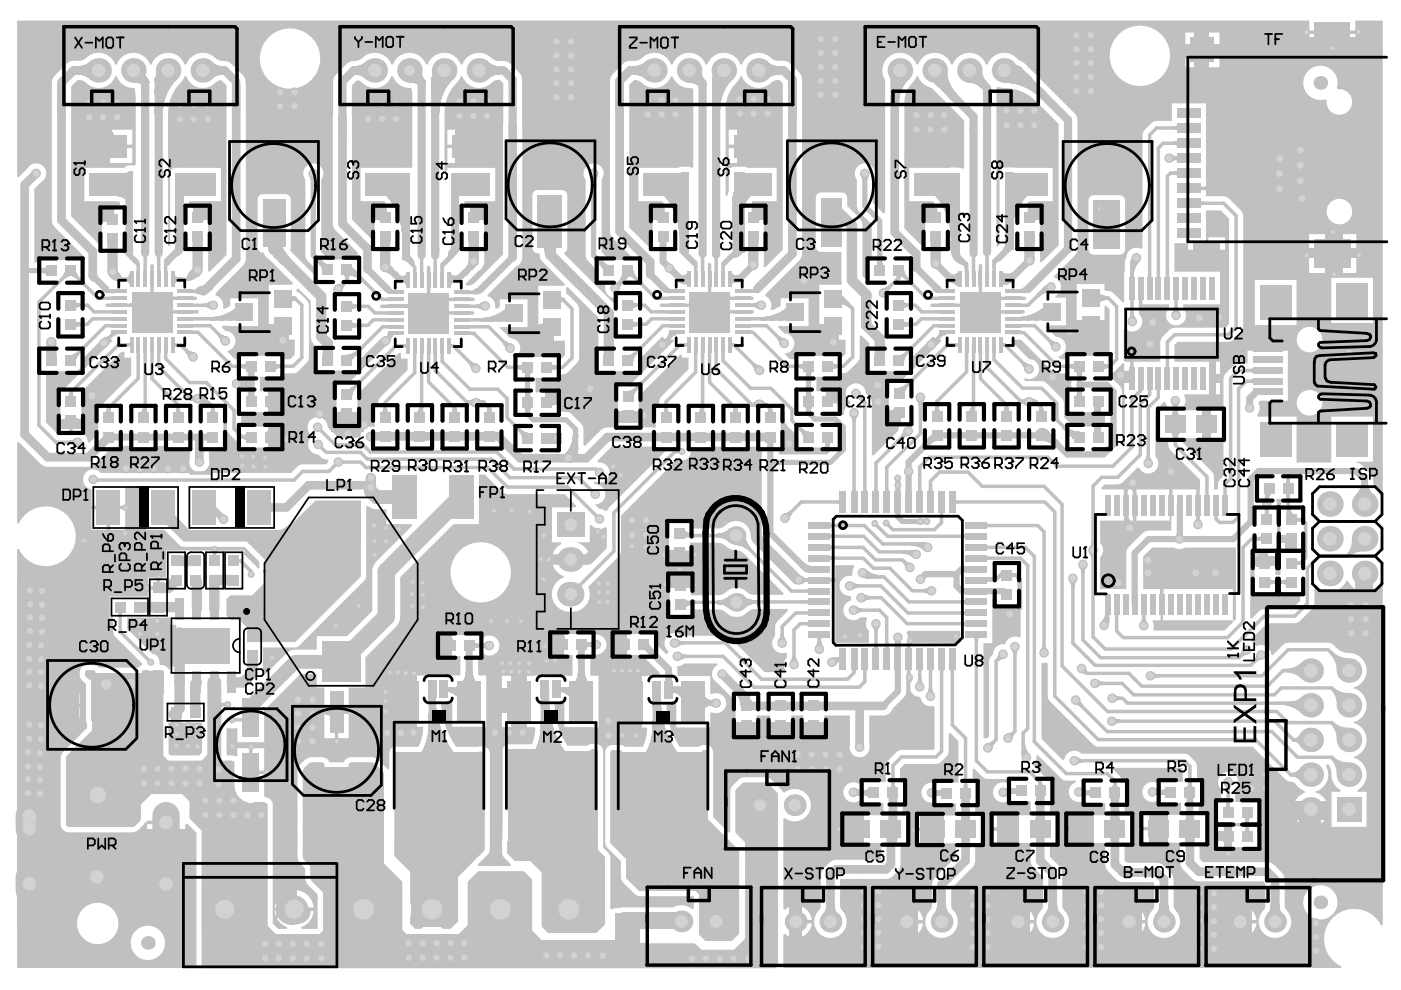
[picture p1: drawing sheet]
<svg xmlns="http://www.w3.org/2000/svg" width="297mm" height="210mm" viewBox="0 0 297 210" stroke-linecap="round" stroke-linejoin="round" font-family="sans-serif">
<g fill="#c0c0c0">
<path d="M17.2 76.3l5-4.9 .3 .1v.5h1.2l.1 .3-6.3 6.3-.3-.1z"/>
<path d="M165.5 87l.4-.1 .5 .5 .1 2.3 2.6 2.8 .1 2.4h5.9v-2.2h.7v2.2h.6l.1 .3-1.1 1.2h-10.3v-1.5h.4z"/>
<path d="M192.9 76.3l4.9-4.9 .4 .1v.5h1.2l.2 .3-6.5 6.5-.3-.2z"/>
<path d="M213.5 121.6h2.2v-1.3l.3-.2 .4 .4v14.5l-.3 .2a2.1 2.1 0 0 0-3 1.4 2.18 2.18 0 0 0-2.6 2.2l-.7 .8-.1 .6v16l-.3 .2-.6 .1-.3-.2v-19.9h1.9v-9.3h.9v1.1h4.4v-5.9h-2.2z"/>
<path d="M126.7 97.7l2.9-3h9.4v.2h2.4l.1 .3-12.4 12.4-.3 .6-.4 .2-.7-.4-.6-.1-.9-.9a2.16 2.16 0 0 0 2.2-2.2 2.16 2.16 0 0 0-2.2-2.1l-.3-.3 .2-.4a2.14 2.14 0 0 0 3.1-1.5 2.14 2.14 0 0 0-2.4-2.5z"/>
<path d="M77.6 107.4l.4-.2 1.1 .7 2.8 .1v3.1h5.4l.1 .4-8.1 8.2-.4 1.5v8.3l-5.3 5.4h-6.4v2.8h-4.6l-1.3 .4-5.3 5.1-.3-.2v-5.7h6.9l.8-.4 14.2-14.2z"/>
<path d="M37 151h.7v2.2h5.1v6.4l-.6 .6h-6.1l-.4-.4v-6.6h1.3z"/>
<path d="M33.5 106.6l2 .9 4.6 4.9h19.4l2.8-1.7 4.6-4.6h9.6v16.1l-13.9 13.9h-10.2v-3l-1.7-1.7h-1.8l-.9-.8v-3.6l.8-.8h4.7l2.6-2.6v-5l-3.8-3.8h-13.4l-5.4-5.4z"/>
<path d="M242.4 118l1.9-1.9h4.6a2.08 2.08 0 0 0 2.3 0l10.6-.1 .3 .3v15l-.4 .3-.3-.1v-6.6h-14.8v6.6h14.7l.2 .3-1.9 1.9h-14.9l-.2-.3a2.51 2.51 0 0 0-.1-1.9h1.7v-6.6h-3.7z"/>
<path d="M27 130.9h9.1v1.6h1.3v4h6.2v.7h-6.2v4.1h-1.3v.5l-.4 .1a1.59 1.59 0 0 0-1.7-.9l-.2-.3a1.75 1.75 0 0 0-1.5-2.1l-5.3-5.3z"/>
<path d="M214.6 72h1.9l6.7 6.7 .5 .4 3 .1v.7h.5l-.1 1.7 .1 1.4h-.5v4.4h5.8v-2.2h.8v2.2h1v3.1h-1v2.2h-.8v-2.2l-3.6-.1a2.87 2.87 0 0 1-2.1-.8l-1.2-1.2-.1-3.4-3.6-3.8-.5-.3-.6-.1h-3.4l-.3-.3 .2-.3a2.13 2.13 0 0 0 3-1.5 2.13 2.13 0 0 0-2.1-2.6l-3.8-3.7z"/>
<path d="M74.6 18.1l1.1-1.1 .7 .2a3.8 3.8 0 0 0 6.6-1h.3a3.8 3.8 0 0 0 3.9 2.5l.2 .9v15.8l-.3 .2h-10.7v7.1h5.1l.7 1-.2 .3v2.2h-.3v.4h-2.2l-.1 4.3-.3 .1-4.4-4.4zM81.9 27.5v3.2h4.7v-3.2zM76.4 27.5v3.2h4.8v-3.2zM81.9 31.4v3.2h4.7v-3.2zM76.4 31.4v3.2h4.8v-3.2zM79.5 44v1.8h1.8v-1.8z"/>
<path d="M97.7 16.2h.4a3.8 3.8 0 0 0 6.5 1l1.4-.3 .7 .8-.1 36.3-6.1 6.1-.7 .4h-.9l-.2-.3 2.8-2.8a2.18 2.18 0 0 0 1.2-1.9v-8.9h-2.3v-.4h-.3v-2.2h-1.6v-1.3h6.5v-7.1h-10.2v.4l-.2 .3-.3-.1v-12.6a8.5 8.5 0 0 1 2.5-6zM100.3 27.5v3.2h4.7v-3.2zM94.8 27.5v3.2h4.8v-3.2zM100.3 31.4v3.2h4.7v-3.2zM94.8 31.4v3.2h4.8v-3.2zM100.8 44v1.8h1.9v-1.8z"/>
<path d="M194.3 16.2h.4a3.5 3.5 0 0 0 2.8 2.4l6.9 6.9v10.1l-.3 .2-1.2-.3-10.1 .1v7.1h5l.7 1-.2 .3h.5v2.2h-.4v.4h-2.2v5.8l-.4 .1-4.1-4.1v-26.8a5.6 5.6 0 0 1 1.8-4zM198.2 27.5v3.2h4.8v-3.2zM192.8 27.5v3.2h4.7v-3.2zM198.2 31.4v3.2h4.8v-3.2zM192.8 31.4v3.2h4.7v-3.2zM196.2 44v1.8h1.8v-1.8z"/>
<path d="M211.3 18.6l.3-.2 1.3 .3a9.3 9.3 0 0 1 6.7 2.7l4.9 4.9v25.7l-3.7 3.6-.3-.1 .1-.8-.1-8.1h-2.2v-.4h-.4v-2.2h-.3l-.1-.3 .7-1h5v-7.1h-7.9a3.7 3.7 0 0 0-3 .2l-.4 .8v15.1l-.1 .4-.4 .2-.1-.1zM218.5 27.5v3.2h4.7v-3.2zM213 27.5v3.2h4.8v-3.2zM218.5 31.4v3.2h4.7v-3.2zM213 31.4v3.2h4.8v-3.2zM218.6 44v1.8h1.9v-1.8z"/>
<path d="M270.8 105.8h.8l-.1 8.1h2.2v.3h.4v2.2h1.2v.8h-3.8v4.7h-1.1v-2.2h-4.4v5.9h4.4v-.7h1.1v.7h4.2v1.8l-1.8 1.7-6.4 .1-2.1 2-.3-.2v-14.3l.9-1 .4 .2v.5h4.4v-8.4l-.3-.3a1.92 1.92 0 0 0 .1-1.6zM271.5 114.6v1.8h1.8v-1.8zM268.6 117.2v1.8h1.8v-1.8zM266 117.2v1.8h1.8v-1.8z"/>
<path d="M9.7 78.7h7.2l.2 .3-3.1 3.1-.4 .9h-.8v5.9h4.4v-5.8l8.5-8.5h.7v1.2h1.4v3.8l-5.8 5.8-.4 1h-.8v5.6l-1.8 1.8-.4-.1a2.07 2.07 0 0 0-1.4-1.9v-2.2h-1.8v1.8h.3l.1 .4-.8 .5h-2.5l-2.8-2.7zM12.8 89.6v1.8h1.9v-1.8z"/>
<path d="M39.1 16.2h.4a3.8 3.8 0 0 0 6.6 1l.8-.2 1.1 1.1v35.9l-3.6 3.6-.3-.1v-10.9h-2.2v-.4h-.4v-2.2h-1.4v-1.3h6.7v-7.1h-9.6h-.5l-.3 .3-.3 .8v15.3l-.5 .1v-28.3a8.8 8.8 0 0 1 2.7-6.2zM42.1 27.5v3.2h4.7v-3.2zM36.7 27.5v3.2h4.7v-3.2zM42.1 31.4v3.2h4.7v-3.2zM36.7 31.4v3.2h4.7v-3.2zM42.3 44v1.8h1.8v-1.8z"/>
<path d="M157 16.2h.3a3.8 3.8 0 0 0 6.6 1l1.4-.2 .7 .6v35.4l-3.8 3.7-.3-.2v-9.9h-2.2v-.4h-.3v-2.2h-.3l-.2-.3 .7-1h5.1v-7.1h-6.2l-.7-.2h-2.1l-1.2 .2v5l-.3 1-.4-.1v-18.5a7.6 7.6 0 0 1 2.3-5.4zM159.9 27.5v3.2h4.8v-3.2zM154.5 27.5v3.2h4.7v-3.2zM159.9 31.4v3.2h4.8v-3.2zM154.5 31.4v3.2h4.7v-3.2zM160.1 44v1.8h1.8v-1.8z"/>
<path d="M133.4 18l1-1a2.22 2.22 0 0 1 1.7 .6 3.7 3.7 0 0 0 6.1-1.4h.4a3.7 3.7 0 0 0 3.9 2.5l.5 .1v16.6l-.3 .2a3.4 3.4 0 0 0-2.7-.2l-.3 .2h-8.4v7.1h5.1l.7 1-.2 .3v2.2h-.3v.4h-2.2v5.8h.3v.6l-.3 .2-5-5zM140.8 27.5v3.2h4.7v-3.2zM135.3 27.5v3.2h4.8v-3.2zM140.8 31.4v3.2h4.7v-3.2zM135.3 31.4v3.2h4.8v-3.2zM138.4 44v1.8h1.8v-1.8z"/>
<path d="M173.1 79.9h4.6v-.7l1.7-.1 .5-.4 2.3-2.4 .1-5.1 .3-.1 1.7 1.7v5.9h8.4l.1 .3-2 2-2.4 .1v5.9h2.3v.4h.3v2.2h-.2l.2 .3-.5 .9-.1 .6-5.2 5.2-.3-.2v-11.1l-.2-.6-1.1-1.3a2.14 2.14 0 0 0-3.1-1.9 2.14 2.14 0 0 0-.2 3.7l-.1 .4a2.05 2.05 0 0 0-1.2 2.2l-.3 .2-1-.7v-1.8h-2.2v-.3h-.4v-2.2h-2zM175.8 83v1.8h1.9v-1.8zM188.4 87.7v1.9h1.9v-1.9z"/>
<path d="M255.7 44.6h3.1l1.8 1.8v22.3l-.8 .8h-10.8a4.3 4.3 0 0 0-3 3v4.2h-5.8v3.5h-.2v.3h-1.7v3.1h.2l.2 .3-.2 .8v9.5l-.3 .3-.3-.2v-11.3a4.7 4.7 0 0 0-2.7-3.1l-.1-.7h.2a4.3 4.3 0 0 0 2.7-2.2l.3 .1v2.7h1.3v-3.1h-1.2l-.2-.3 .1-6.5 .3-.2a2.17 2.17 0 0 0 3.1-.1 2.17 2.17 0 0 0-.2-3.1l.1-5.4h.5v3.4h5.7v.8a2.15 2.15 0 0 0 0 3.1 2.15 2.15 0 0 0 3.1 0 2.15 2.15 0 0 0-.1-3.1v-.8h7.9v-6.9h-9.7v-6h2.9v1.4h3.6v-1.4h.2zM256.2 50.3v2.7h3.5v-2.7zM256.2 53.7v2.6h3.5v-2.6zM251.9 53.7v2.6h3.6v-2.6z"/>
<path d="M62.9 61.3l.3-.2 2.7 2.7 .1 8.2a3.2 3.2 0 0 0 1.3 1.7v4.9h8.5v-1.8l5-5.1 .4 .2v.3h1.3l.1 .3-8.9 8.9-2.3 .1v5.9h4.4l.1-3.9 8.7-8.7h.4v1.2h1.4v2.4l-5.8 5.9-.3 .4-.1 1.6h-.7v4.2h-.7a2.1 2.1 0 0 0-2.4 2.1l-.2 .2h-4.5l-2.2-2.2a2.13 2.13 0 0 0-3.1-1.9 2.13 2.13 0 0 0-.3 3.6v.3a2.12 2.12 0 0 0-.6 2.4 2.12 2.12 0 0 0 2 1.4 2.04 2.04 0 0 0 1.9 1l.2 .3v.3l-.5 .4-5.5 .2-1.9 1.7h-18.5l-.1-.4a2.09 2.09 0 0 0 1.2-2.5v-2.5h3v-7.6l.4-.1 .4 .4 .1 3.9 2.1 2.2 .7 .4v.8h5.9v-4.4h-5.6l-.2-.2v-2.9h5.8v-4.4h-1.8v-3.1h4.4v-.7l3.2-.1 .5-.4 2.2-2.3 .1-.6v-11.1a4.1 4.1 0 0 0-2.6-2.8zM57.7 83v1.8h1.8v-1.8zM57.7 85.5v1.9h1.8v-1.9zM73.9 88.1v1.9h1.9v-1.9zM71.4 88.1v1.9h1.8v-1.9zM57.7 90.5v1.8h1.8v-1.8zM57.7 93v1.9h1.8v-1.9z"/>
<path d="M246.7 85.2l.4 .1 .6 1.2-.1 .5h-1.7v5.9l1.7 .1a3.7 3.7 0 0 0 .5 2.4l6.3 6.3-.2 5.4h-.5v-3.3h-5.2l-.1 8.7h-4.9l-.7 .1-.5 .4-3 3-.4 .6-.1 .6v7.7h-5.6l.1-6.7a2.24 2.24 0 0 0-.1-3.1v-4.7h5.2v-6.6h-4.8l-.1-.4 .7-.7 3.3-.1 3.7-3.5 .3 .1a2.14 2.14 0 0 0 3.2 .8 2.14 2.14 0 0 0 .3-3.3v-9.7zM240.8 103.8v6.6h7.2v-6.6zM239 103.8v6.6h1.2v-6.6z"/>
<path d="M120 61l.4-.1 6.5 6.4v11.4h8.4l.1-2.4 5-4.9 .3 .1v.5h2l.2 .3-9.5 9.5-2.4 .1v5.8h4.4l.1-3.8 8.7-8.7 .4 .1v.5h1.4v2.5l-5.8 5.8-.4 .5-.1 1.8h-.7v4.2h-3.6v-2.1h-4.4v1.9l-.3 .2h-1.9l-1 .3-3.7 3.6-.4-.1v-3.4l-.1-.7-.4-.5-2.5-2.4-2.6-.1v-1.5h-2.2v-.4h-.4v-2.2h-2v-3.1h4.6v-.7l1.8-.1 2.4-2.3 .4-.5 .1-.6v-10.4l-.1-.6-.4-.5-2.3-2.2zM116.3 83.2v1.8h1.8v-1.8z"/>
<path d="M15.1 18.3l1.4-1.3a2.31 2.31 0 0 1 1.8 .6 3.7 3.7 0 0 0 6.1-1.4h.4a3.8 3.8 0 0 0 3.8 2.5l.2 1.7v14.5l-.3 .2a1.94 1.94 0 0 0-2.2 .5h-8.4v7.1h6.5l1.1 .1v1.5h-1.3v2.3h-.3v.3h-2.3v5.1l-.3 .1-6.2-6.2zM23.3 27.5v3.2h4.8v-3.2zM17.9 27.5v3.2h4.7v-3.2zM23.3 31.4v3.2h4.8v-3.2zM17.9 31.4v3.2h4.7v-3.2zM21.6 44.3v1.9h1.9v-1.9z"/>
<path d="M3.6 93.9l.4-.2 4.6 4.7 .5 .3 1 .3 9.2-.1 .9-.5 3.5-3.5h1.6v-.4h2.9v.4h4.4v-.4h3v.4h4.4l.2 .2v2.3a2.09 2.09 0 0 0 1.3 2.5l-.1 .4h-20a2.12 2.12 0 0 0-3.5 .3 2.12 2.12 0 0 0 1.5 3.1v3.5h7.1v-3.9h4.5v9h3.8l3.3 3.3 .8 .3h12.9l3.2 3.2v1.3l-.4 .2-.3-.5-2.5-2.4v-1h-5.9v2.2h-.8v-2.2h-9.9v5.8h-1.3v2.2h-.3v.3h-2.2v1.5h-8.1v4.4h.7l.1 3.6 6.1 6.3-.9 .8-8.3-.1a3.5 3.5 0 0 0-3.7-.1 2.3 2.3 0 0 0 .9 3.6v7.8l.3 .7v.9l-5.1 5-.3 .5-.2 .8v14.1l.1 .6 .4 .6 .5 .4 .6 .1h13.6l.6-.2a4.1 4.1 0 0 0 1.8-1.6l.3-.4 .4 .1v-.4h1.4v.7h-1.4a4.2 4.2 0 0 0 3.6 5.1v-1.6h.8v1.6a4.1 4.1 0 0 0 3.6-4.9l.2-.2h.4l1.9 1.9v28.4l-.3 .2h-37.8v-12.9l.4-.1 1.2 .5 .7 .1v-1.5h.7v1.5a4.2 4.2 0 0 0 3.7-5h-1.5v-.8h1.5a4.2 4.2 0 0 0-3.7-5v1.6h-.7v-1.6l-.7 .1-1.2 .5-.4-.1v-3.2l.4-.2 1.2 .6 .7 .1v-1.6h.7v1.6a4.2 4.2 0 0 0 3.7-5.1h-1.5v-.7h1.5a4.2 4.2 0 0 0-3.7-5.1v1.6h-.7v-1.6l-.7 .1-1.2 .6-.4-.1v-53l.4-.1a6.3 6.3 0 0 0 9.7 2.3 6.3 6.3 0 0 0 0-10 6.3 6.3 0 0 0-9.7 2.3l-.4-.1zM23.3 108v4.3h3.2v-4.3zM19.4 108v4.3h3.2v-4.3zM31.4 122.5v1.8h1.8v-1.8zM11.7 147v2.2h5.2v-2.2zM5.8 147v2.2h5.2v-2.2zM11.7 149.9v2.2h5.2v-2.2zM5.8 149.9v2.2h5.2v-2.2zM16.2 183.1l-.6 .8-.4 1-.1 .7h1.3v.7h-1.3a4.2 4.2 0 0 0 5.1 3.7v-1.2h.7v1.2a4.2 4.2 0 0 0 5.1-3.7h-1.3v-.7h1.3a4.2 4.2 0 0 0-5.1-3.7v1.2h-.7v-1.2a4.6 4.6 0 0 0-4 1.2zM32.4 183.1a4.6 4.6 0 0 0-1.2 3.9h1.4v.8h-1.4a4.2 4.2 0 0 0 3.6 5v-1.5h.8v1.5a4.2 4.2 0 0 0 3.6-5h-1.4v-.8h1.4a4.2 4.2 0 0 0-3.6-5v1.6h-.8v-1.6l-.6 .1-1 .4zM16.3 195.8a4.4 4.4 0 0 0 8.8 0 4.4 4.4 0 0 0-8.8 0zM27.7 199.9a3.7 3.7 0 0 0 7.3 0 3.7 3.7 0 0 0-7.3 0z"/>
<path d="M143.6 141.3l.5-.1 1.1-.5h6.9l-.1 .4a2.13 2.13 0 0 0 .1 3.7l3.3 3.3a2.53 2.53 0 0 1 .6 1.7v3.6h4.4v-1.7h2.9v1.7h4.5v-1.7h2.5v1.7h4.4v-1.7h5.5v6.2a2.13 2.13 0 0 0 2.1 2.7 2.13 2.13 0 0 0 2-2.8v-6.1h3a2.02 2.02 0 0 0 1.9-1.4l2.4-2.4 .4-.6 .2-.7 .1-10.3h.2l-.2-.3 .2-.9-.3-1.1 .4-.3h11v2.6h-10.6v6.8h.5v1a2.17 2.17 0 0 0-.5 2.3 2.17 2.17 0 0 0 2 1.4l.2 .4a2.14 2.14 0 0 0 2.6 1.5l.3 .2v8.8l-.3 .3-7.2 .1-2.3 2.2-.4 .5-.1 4h-4.7v.6h-.8a2.13 2.13 0 0 0-2.9 .1 2.13 2.13 0 0 0-.1 2.8 2.13 2.13 0 0 0 2.8 .5h1v.4h4.2v2.6h-4.7v5.9h4.2v3.6h-9.5l-.8 .2a6.5 6.5 0 0 0-2.2 2.1l-.3 1v6.5l-.3 .9a3.4 3.4 0 0 0-.1 4.9 3.4 3.4 0 0 0 4.9 0 3.4 3.4 0 0 0 0-4.9l-.4-.9 .1-5.7 10.2-.1a3.9 3.9 0 0 0 2.3-2l.2-1v-3.9l.4-.7h.9v-5.9h-.8l.1-7h-.7v-2.9l1-.9h6.7a3.6 3.6 0 0 0 2.6-2.7v-3.8l.4-.1 1.7 1.7v8.8h-4.7l-.3 .2a2.13 2.13 0 0 0-2.8 1.9 2.13 2.13 0 0 0 2.8 2.1l.3 .2h4.2v2.6h-4.2v5.9h4.2v2.8l-4.8 4.9-.3 1.1-.1 5a3.6 3.6 0 0 0 .4 5.8 3.4 3.4 0 0 0 4.5-.9 3.4 3.4 0 0 0-.4-4.5l-.3-.9v-3.7l4.8-4.9 .3-1v-3.7h1.2v-5.9h-1.2l.1-7h-.7v-2.8l.4-.1 2.2 2 5.5 .2v.8h-.9a2.12 2.12 0 0 0-2.8 2.3 2.12 2.12 0 0 0 3.4 1.4l.3 .2h4.2v2.9h-4.2v5.9h4.2l.1 4.3 .5 .9 2.1 2.1-.1 6.6a3.6 3.6 0 0 0 .4 5.8 3.4 3.4 0 0 0 4.5-.9 3.4 3.4 0 0 0-.4-4.5l-.4-.9v-7.5l-.6-.9-2-2.1v-2.9h1.3v-5.9h-1.3l.2-7.3h-.8l-.4-.7-2.5-2.4v-.3a2.06 2.06 0 0 0 .6-1.8l.3-.2 5 5 .5 .3 .6 .1h1.9l.1 .4-.4 .2a2.14 2.14 0 0 0-.8 2.9 2.14 2.14 0 0 0 2.9 .8l.3 .1v.4h4.2v2.5h-4.2v5.9h4.2l.1 5.1 .5 .9 2.2 2 1 .3h6.3l.3 .3-.1 5.3a3.6 3.6 0 0 0 .4 5.8 3.4 3.4 0 0 0 4.5-.9 3.4 3.4 0 0 0-.3-4.5l-.4-.9v-5.6a3.7 3.7 0 0 0-2.1-3l-.6-.4-.8-.2h-6.4l-.5-.5v-3.7h1.3v-5.9h-1.3l.2-6.9h-.7l-.1-.8-2-2.1 .1-.2h14.6l.3 .3v2.7h-4.8v.3l-.3 .2a2.13 2.13 0 0 0-2.9 .1 2.13 2.13 0 0 0-.1 2.9 2.13 2.13 0 0 0 2.8 .4h.5v.5h4.4v2.6h-4.4v5.9h4.2v4.2l.2 .8 .4 .7 2 1.9 .9 .5 14.2 .1 .4 .4-.1 5.3a3.6 3.6 0 0 0 .4 5.8 3.4 3.4 0 0 0 4.5-.9 3.4 3.4 0 0 0-.4-4.5l-.3-.9-.1-6.2a6.8 6.8 0 0 0-2.6-2.8l-1-.3h-13.7l-.7-.7v-3.4h1.3v-5.9h-1.4v-2.6h.3v-4.4h-.7v-3.3a3.6 3.6 0 0 0-2.7-2.7h-21.8a2.14 2.14 0 0 0-2.2-.5 2.14 2.14 0 0 0-1.4 1.7l-.4 .1-4.5-4.5v-15.8l.3-.3h.8l.2 .2 .2 7.5 .3 .5 9.2 9.2 .5 .3 .5 .1h32.8l7 7 .5 .3 .6 .1a2.37 2.37 0 0 1 1.5 1.2l1.4 .8v.4l-.6 .3a3.6 3.6 0 0 0-1.8 2.8h7.4l-.1-.6a3.7 3.7 0 0 0-2.6-2.6v-.1l.9-.4a3.7 3.7 0 0 0 1.3-5.1l.2-.3h.3a2.4 2.4 0 0 1 .7 2.1 3.7 3.7 0 0 0 2 3.3l-.1 .4h-1.9v7.4h7.4v-7.4h-1.8v-.4a3.7 3.7 0 0 0 1.8-3.7 3.7 3.7 0 0 0-2.7-3.2v-.1l.9-.4a3.7 3.7 0 0 0 1.8-3.7 3.7 3.7 0 0 0-2.7-3.1v-.2l.9-.3a3.7 3.7 0 0 0 1.8-3.8 3.7 3.7 0 0 0-2.7-3.1v-.1l.9-.4a3.7 3.7 0 0 0 1.7-4.2 3.7 3.7 0 0 0-3.7-2.8 3.6 3.6 0 0 1-2.6-1.1l-1.1-.9-.6-.1h-8.5l-.5 .1-.5 .3-2.2 2.2-.4-.1-.1-.5a2.22 2.22 0 0 0-3.2-1.3l-.4-.7-.5-.4-.1-.3 3.5-3.5 6.4-.1 3.1-3 .4-.4 .1-.6v-3.8l.3-.2a3.8 3.8 0 0 0 6.5-.9h.3l.2 .4a3.7 3.7 0 0 0 3 1.9v-3.8h.7v3.8l.6-.1a3.7 3.7 0 0 0 2.5-2.1h.4v72.9l-.4 .1-.3-.7a6.4 6.4 0 0 0-10.2-.6 6.4 6.4 0 0 0 2.1 10l-.1 .3h-118.1l-.2-.2 .1-6.9 .3-.1 .6 .4 1.3 .4v-6.8l-1.3 .4-.6 .5-.3-.2v-19.1l.3-.2 .4 .3a3.4 3.4 0 0 0 5.1-3.2 3.4 3.4 0 0 0-5.6-2.4l-.3-.2-.4-.5-2.6-2.5-.6-.1-5.2 .1a4.3 4.3 0 0 0-2.4 2.8v8.7l-.3 .1-3.3-3.2v-13.8a1.78 1.78 0 0 0-1.1-1.5 1.78 1.78 0 0 0-1.9 .3h-4.1l-.2-.2a16.9 16.9 0 0 1-2.6-8.7l.2-.2h1.9v5h7.2v-3l.3-.2a2.13 2.13 0 0 0 3.1-1.9 2.13 2.13 0 0 0-3.1-1.9l-.3-.2v-3.6h-6.9zM172.9 154.1v1.8h1.8v-1.8zM170.3 154.1v1.8h1.9v-1.8zM165.9 154.1v1.8h1.9v-1.8zM163.3 154.1v1.8h1.9v-1.8zM158.5 154.1v1.8h1.9v-1.8zM156 154.1v1.8h1.8v-1.8zM258.9 164.3a2.27 2.27 0 0 0 0 3v2.8h-.7v4.4h4.7v.7h-2.1v4.4h5.8v-4.4h-.7v-.7h.7v-4.4h-4.7v-2.8a2.15 2.15 0 0 0 0-3 2.15 2.15 0 0 0-3 0zM278.3 172v3.3a3.6 3.6 0 0 0 3.3-3.3zM274.2 172a3.6 3.6 0 0 0 3.3 3.3v-3.3zM242.3 172.8v2.5h3v-2.5zM226.4 172.8v2.6h3v-2.6zM210.6 172.8v2.6h3v-2.6zM178.9 172.8v2.6h3v-2.6zM194.8 172.9v2.6h2.9v-2.6zM258.2 175.2v1.8h1.8v-1.8zM242.3 176.1v2.6h3v-2.6zM226.4 176.2v2.5h3v-2.5zM210.6 176.2v2.5h3v-2.5zM178.9 176.2v2.5h3v-2.5zM194.8 176.2v2.6h2.9v-2.6zM258.2 177.8v1.8h1.8v-1.8zM276.3 191.3a3.7 3.7 0 0 0 7.3 0 3.7 3.7 0 0 0-7.3 0zM263.3 192v3.1h3.1a3.3 3.3 0 0 0-3.1-3.1zM260.5 193l-.5 .7-.4 1.4h3v-3.1l-1.4 .4zM239.8 192v3.1h3a3.3 3.3 0 0 0-3-3.1zM237 193l-.6 .7-.4 1.4h3v-3.1l-1.3 .4zM216.2 192v3.1h3a3.3 3.3 0 0 0-3-3.1zM213.4 193l-.6 .7-.4 1.4h3.1v-3.1l-1.4 .4zM192.6 192v3.1h3.1a3.3 3.3 0 0 0-3.1-3.1zM189.8 193l-.5 .7-.4 1.4h3v-3.1l-1.4 .4zM169.1 192v3.1h3a3.3 3.3 0 0 0-3-3.1zM263.3 195.8v3a3.3 3.3 0 0 0 3.1-3zM259.6 195.8a3.3 3.3 0 0 0 3 3v-3zM239.8 195.8v3a3.3 3.3 0 0 0 3-3zM236 195.8a3.3 3.3 0 0 0 3 3v-3zM216.2 195.8v3a3.3 3.3 0 0 0 3-3zM212.4 195.8a3.3 3.3 0 0 0 3.1 3v-3zM192.6 195.8v3a3.3 3.3 0 0 0 3.1-3zM188.9 195.8a3.3 3.3 0 0 0 3 3v-3zM169.1 195.8v3a3.3 3.3 0 0 0 3-3z"/>
<path d="M101.5 100.6h1.3l4.2 4 .6 .2h12.1l2.5 2.4-.2 .4h-5v7.4h1.9v.4a3.6 3.6 0 0 0-1.9 2.9h8l-.1-.6a3.9 3.9 0 0 0-2.6-2.7h2.7v-3.6l.4-.1 .2 .2a2.1 2.1 0 0 0 2.7 .3l.4 .1v4.3l-3.4 3.4-.3-.2v-.4h-8a3.6 3.6 0 0 0 2.5 3.1v.4l-.6 .2a3.8 3.8 0 0 0-1.7 4.5 3.8 3.8 0 0 0 4.1 2.5 3.7 3.7 0 0 0 3.4-5.3l6.5-6.5 .3-.5 .2-.5v-7.6l12-12 .2 .2a1.94 1.94 0 0 0 2.1-.5 1.94 1.94 0 0 0 .4-2.1h4.4v-.2h3v.2l7.3-.2v.2h.4v18.1l.2 .7 .4 .6 7.6 7.7 .6 .4v.2h6.8v-2.8h3.9l.1 .4-.3 .7v1l-.2 .2a2.17 2.17 0 0 0-2.6 1.9 2.17 2.17 0 0 0 2.2 2.4l.2 .2v.7a2.15 2.15 0 0 0-1.3 3.2 2.15 2.15 0 0 0 3.4 .4h1.2l.2 .3a2.3 2.3 0 0 0 .3 2.6v2.5h-7.1v-13h-6.8v.5h-1.9l-8.5-8.5a2.31 2.31 0 0 1-.7-1.8 3.1 3.1 0 0 0-2-2.8 3.1 3.1 0 0 0-3.4 .7l-.5 .4-1.1 .3h-5.2l-.7-.2v-1.1h-4.5v5.9h4.5v-1.6h5.9a2.31 2.31 0 0 1 1.7 .7 2.98 2.98 0 0 0 2.2 .9 2.28 2.28 0 0 1 1.6 .7l8.4 8.4-.1 .3h-6.3l-.9-.3-.4-.3a3.1 3.1 0 0 0-4.5 0 2.27 2.27 0 0 1-1.6 .7h-5.9v-1.6h-4.4v5.8h4.4v-1l.8-.2h5.1l1.1 .3 .5 .4a3.1 3.1 0 0 0 4.5 0l.5-.4 1.3-.4h6.8l.1 .3-2.7 2.9-.1 2.5a2.15 2.15 0 0 0-.3 2.7 2.15 2.15 0 0 0 2.5 .9l.3 .2v.8a2.14 2.14 0 0 0-.2 2.8l-.1 .3h-4.4l-7.3-7.3-.5-.3-.5-.1h-9.4a2.14 2.14 0 0 0-3 .2 2.14 2.14 0 0 0 .3 3.1l-.2 .5-.3 .1-2.5-2.5v-1.7h-5.9v4.4h3.3l3.8 3.8v.6l-5.8 .1v10.8h2.9l.2 .3-.1 1.2-.3 1.5-.5 1.1h-3.8l-.4-.2a3.9 3.9 0 0 0-3.3 .3l-.4 .5-.1 .6v19.2l.1 .5 .4 .5 2.8 2.9 .2 4 2.8 3 .5 .3 .5 .1h11.4l.1 2.6-.3 .2a3.4 3.4 0 0 0-4.1-.4h-10.7l-1.9 .2-.4 .2-.3-.1v-10.8l-.1-.6-.3-.5-1.1-1.1v-20.5a1.5 1.5 0 0 0-1.5-1.5l-1.5 .2-.4 .2h-4.2a17 17 0 0 1-2.7-8.7l.2-.3h1.9v5.1h7.2v-10.9h-1.7l-.1-.5v-3.9l.8-.2a2.13 2.13 0 0 0 2.7-2.1 2.13 2.13 0 0 0-2.8-2l-.3-.1h-5.9v4.4h1.8l-.1 4.4h-10.9v10.9h2.9l.2 .2-.1 1.2-.6 2.2h-5.1l-.4 .1-.6 .6-.2 19.6a4.4 4.4 0 0 0 1.8 5.1l-.1 .4h-6.8l-.1-.3 1.5-1.5a2.97 2.97 0 0 0 1.1-1.7v-20.3l-.2-.6a1.88 1.88 0 0 0-2.4-.9h-4.6l-.4-.5a18 18 0 0 1-2.8-8.4l.3-.3h2.1v5h7.2v-10.9h-1.7v-.5v-3.6h.3v-.7h.5a2.15 2.15 0 0 0 3.2-.2 2.15 2.15 0 0 0-.6-3.2 2.31 2.31 0 0 0-2.6 .4h-.5v-.7h-5.9v4.4h1.8l-.1 4.1h-10.9v10.9h3.1a8.9 8.9 0 0 1-1 4.2h-4.7a1.41 1.41 0 0 0-1.5 1.5v3.2l-.3 .2-2-2.1-.8-.5-4.9-.1-.7 .2a1.35 1.35 0 0 0-.9 .9h-3.1l-.3-.6-.5-.3-.7-.2h-2.3l-.7 .2a4.3 4.3 0 0 0-2 1.9l-.2 .8v18.3l.1 .6 .4 .8 1.1 1v2.1l.2 .9 2.5 2.5v7.3h-3.5l-.1-.3a3.9 3.9 0 0 0 2.7-3.5h-8.2l.1 .7a3.9 3.9 0 0 0 2.5 2.8l-.1 .3h-1.9l-1.1-1.1v-25.2a1.91 1.91 0 0 0-1.8-1.6v-4.9h-2.8v-.3h-.4v-5.2h-2.5v1.6l-.3 .2-.8-.2h-1.2v-5.8l.4-.1 .8 .2 .8-.2 .3 .2v2.9h5.7v-6.8l7.7-7.7h3.5v2.9h1.6v4.8h5.1v-4.8h3.6v-6.4l6.5-6.5 .8-1.4 .1-9.1 11.2-11.3h5.4zM144.4 117.5v1.8h1.9v-1.8zM141.8 117.5v1.8h1.9v-1.8zM144.6 122v1.8h1.8v-1.8zM142 122v1.8h1.9v-1.8zM95.5 121.4a6.4 6.4 0 0 0 12.8 0 6.4 6.4 0 0 0-12.8 0zM130.3 134.5v1.8h1.8v-1.8zM117 134.5v1.8h1.9v-1.8zM93.2 134.7v1.8h1.9v-1.8zM130.3 137v1.9h1.8v-1.9zM117 137v1.9h1.9v-1.9zM93.2 137.2v1.9h1.9v-1.9zM82.6 143.2v5.1h3.3v-5.1zM106.4 143.3v5.1h3.2v-5.1zM130.1 143.4v5h3.3v-5zM82.6 149v5.1h3.3v-5.1zM106.4 149.1v5.1h3.2v-5.1zM130.1 149.2v5h3.3v-5zM71.7 151.4v5.1h2.2v-5.1zM68.8 151.4v5.1h2.2v-5.1zM53.5 158.6v4.8h2.5v-4.8zM62.7 188.7v3.7h3.8a4 4 0 0 0-3.8-3.7zM59.4 189.9l-.6 .8-.4 1-.1 .7h3.7v-3.7l-.8 .1-.9 .4z"/>
<path d="M3.6 4.4h274v2.1h9.8v-2.1h5.8v100.8l-.4 .1-.7-1.2a2.91 2.91 0 0 1-1-2.4l-.1-.7-.4-.6-1.8-1.8-.6-.4-.7-.1 .2-.2h3.4v-9.6h-8.8v9.6l-.2 .2h-7.2v-9.8h-8.2l-.2-.3a2.34 2.34 0 0 0 .3-2.7l.4-.4h5.9v-10.5h-8.6v2.7l-2.5 .1a4.8 4.8 0 0 0-2.6 3v6.8h-3.2v5.9h2.9l.3 .3v7.7l-1.1 1.2-.1 1.7h-.8v-2.7l-.1-.6-.3-.5-6.3-6.3 .1-.8h4.7v-5.9h-4.7v-.7a2.08 2.08 0 0 0 .2-2.4l.2-.3h5.5v-6.9h-7.7v-3.6l.7-.6h10.8l.5-.1a4.7 4.7 0 0 0 2.6-3v-23.7l-.1-.5-3-3.2-.5-.3-4.3-.1v-1.3h-3.6v-.7h3.6v-17.7h-7.2v3.7h-3.3a4.1 4.1 0 0 0-3 3v24l-.3 .2a2.14 2.14 0 0 0-3.1 1.9l-.3 .9v2h-.2v6.4l-.3 .1-2.4-2.3-1.4-.2v-1.4h-5.9v8.3h5.9v-3.5l.3-.2 .7 .8v9.9h-8.5v.7h-1.8l-.5-.6a2.15 2.15 0 0 0 1.6-2.4 2.15 2.15 0 0 0-2.2-1.8l-2-2 .1-.4h.2h3.9v-5.9h-2.2l-.1-.4a2.17 2.17 0 0 0 1.3-2.1 2.17 2.17 0 0 0-1.6-1.9l4.4-4.5 .6-.9v-28.4l-.6-.9-10.3-10.3-.7-.6-1-.4-.3-.4a3.7 3.7 0 0 0-6.1 1.4h-.4l-.2-.6a3.7 3.7 0 0 0-3.6-1.9 3.7 3.7 0 0 0-3.2 2.5h-.3l-.3-.6a3.7 3.7 0 0 0-3.6-1.9 3.7 3.7 0 0 0-3.1 2.5h-.4l-.3-.6a3.7 3.7 0 0 0-5.1-1.4 3.7 3.7 0 0 0-1.2 5.2v28.2l-.4 .1-2.2-2.2v-4.9a2.12 2.12 0 0 0-.3-2.9 2.12 2.12 0 0 0-2.9 0 2.12 2.12 0 0 0-.2 2.9v5.6l.1 .6 .4 .6 2.6 2.6v7.7h-.5v4.3l-.3 .1-1.1-1.1v-10.7a2.23 2.23 0 0 0-.7-1.6l-2.6-2.6v-1.7a1.13 1.13 0 0 0-1.1-1.1h-4.4l-.4 .1-.7 .6v10.8a1.13 1.13 0 0 0 1.1 1.1h4.3l.1 6.7-.2 .3h-4.6v8.3h3v.4h.3v2.9h2.3v3.1l-1.1 1.1h-.5v-.7h-8.5v.7h-1.7l-1.2-1.3a2.15 2.15 0 0 0 2.1-2.1 2.15 2.15 0 0 0-2.2-2.1l-1.2-1.3 .1-.3h6.3v-5.9h-5.9v1.6l-1.3 .8-.6 .2-.2-.3a2.07 2.07 0 0 0-1.1-2.7l-.1-.4 7.2-7.2 .6-.9v-37.2a2.17 2.17 0 0 0-.6-1.7l-2.2-2.2a3.3 3.3 0 0 0-2.3-.3l-.5-.1-.9-.5a3.7 3.7 0 0 0-6.2 1.4h-.3l-.3-.6a3.7 3.7 0 0 0-3.6-1.9 3.7 3.7 0 0 0-3.1 2.5h-.4l-.3-.6a3.7 3.7 0 0 0-3.5-1.9 3.7 3.7 0 0 0-3.2 2.5h-.4l-.2-.6a3.9 3.9 0 0 0-6.3-.5l-1.1 .3a2.8 2.8 0 0 0-2.5 .6l-2.2 2.2-.4 .6-.2 .8v32l.2 .8 .4 .6 4.4 4.3-.2 .4h-4.8l-1.8-1.8v-15.3l.2-.3a2.13 2.13 0 0 0-2-3.2 2.13 2.13 0 0 0-1.5 3.5v16l.1 .7 .4 .5 2.2 2.2v2.1h1.6l.1 .4a2.12 2.12 0 0 0 0 2.2 2.12 2.12 0 0 0 2 .9l.3 .3v1.1l-.4 .1-11-10.9 .7-.7 .1-.4v-11.2a1.13 1.13 0 0 0-1.2-1.1h-5.1l-.4 .1-.6 .6-.1 11.6a1.21 1.21 0 0 0 1.5 1.1l.1 .9 .6 1 4.7 4.7-.2 .3h-5.5v8.3h3v.4h.4v2.9h2.3v3.1l-1.1 1.1h-.6v-.7h-8.2l-.2-.3a2.17 2.17 0 0 0 .4-2.4 2.17 2.17 0 0 0-2-1.3l-2.2-2.3h6v-5.9h-5.9v1.5l-.7 .5-.3-.2a2.1 2.1 0 0 0-1.6-2.5l-.1-.2 6.2-6.2a1.97 1.97 0 0 0 1.2-1.8l-.1-38.3-.5-.9-2.3-2.2-.5-.2-2.1-.1-.6-.3a3.9 3.9 0 0 0-6.5 1.1h-.4l-.3-.6a3.7 3.7 0 0 0-3.5-1.9 3.7 3.7 0 0 0-3.2 2.5h-.4l-.2-.6a3.7 3.7 0 0 0-3.6-1.9 3.7 3.7 0 0 0-3.2 2.5h-.3l-.3-.6a3.9 3.9 0 0 0-6.3-.5l-1.2 .3a2.1 2.1 0 0 0-1.6 .6l-2.4 2.4-.3 .4-.3 1v30.1l.2 .9 .4 .6 4.7 4.7v1.4h-6.2l-1.6-1.6v-15.3a2.12 2.12 0 0 0-.2-2.9 2.12 2.12 0 0 0-2.9 0 2.12 2.12 0 0 0-.3 2.9v16l.2 .7 .3 .5 2.1 2.1v1l-.3 .2-5.5-5.6 .2-.6-.1-10.5-.6-.7h-.5h-4.8a1.13 1.13 0 0 0-1.1 1.1v10.1a1.14 1.14 0 0 0 1.3 1.2 2.14 2.14 0 0 0 1.1 1.3l5.1 5.1-.1 .4h-5v8.3h2.9v.4h.4v2.9h2.2v3.2l-1 1h-2v-.7h-8.5v.7h-1.2l-1.5-1.6v-.2l.6-.3a2.16 2.16 0 0 0 .9-2.4 2.16 2.16 0 0 0-2-1.6l-.8-.7 .2-.3h7.5v-5.9h-5.9v1.6l-1.3 .7-.2-.2a2.12 2.12 0 0 0-1.6-2.6v-.3l.6-.9 5.2-5.2 .3-.4 .3-1v-37.5l-.3-1-.3-.5-2.4-2.4-.5-.3-.7-.2a3.4 3.4 0 0 1-2.2-.7 3.7 3.7 0 0 0-6.2 1.4h-.4l-.2-.6a3.7 3.7 0 0 0-3.6-1.9 3.7 3.7 0 0 0-3.2 2.5h-.3l-.3-.6a3.7 3.7 0 0 0-3.5-1.9 3.7 3.7 0 0 0-3.2 2.5h-.4l-.2-.6a3.9 3.9 0 0 0-6.3-.5l-1.1 .3a2.93 2.93 0 0 0-2.6 .6l-2.6 2.6-.4 .6-.2 .8v29.2l.2 .8 .4 .6 6 6.1v3.2l-.4-.1v-2.1h-8.5v.5h-1.4v-15.7l1.4-1.4a2.13 2.13 0 0 0 .5-3.4 2.13 2.13 0 0 0-3.4 .6l-1.8 1.8-.4-.2zM282.8 7.2v2.9h4.6v-2.9zM277.6 7.2v2.9h4.5v-2.9zM255.3 6.9v3.3h3.2v-3.3zM251.3 6.9v3.3h3.3v-3.3zM255.3 11v3.3h3.2v-3.3zM251.3 11v3.3h3.3v-3.3zM235.3 11.8a6.4 6.4 0 0 0 12.8 0 6.4 6.4 0 0 0-12.8 0zM55.1 12.4a6.4 6.4 0 0 0 12.8 0 6.4 6.4 0 0 0-12.8 0zM277.4 15a3.6 3.6 0 0 0-.6 4.4 3.6 3.6 0 0 0 4.2 1.7l.3 .2a2.71 2.71 0 0 0 2.6 3 2.71 2.71 0 0 0 2.8-2.8 2.71 2.71 0 0 0-3-2.6l-.3-.2a3.6 3.6 0 0 0-1.6-4.3 3.6 3.6 0 0 0-4.4 .6zM176.7 25.6v5.1h2.2v-5.1zM173.7 25.6v5.1h2.2v-5.1zM117 25.6v5.1h2.2v-5.1zM114.1 25.6v5.1h2.2v-5.1zM235.1 25.7v5.2h2.2v-5.2zM232.2 25.7v5.2h2.2v-5.2zM58.4 25.7v5.2h2.2v-5.2zM55.4 25.7v5.2h2.3v-5.2zM176.7 31.5v5.1h2.2v-5.1zM173.7 31.5v5.1h2.2v-5.1zM117 31.5v5.1h2.2v-5.1zM114.1 31.5v5.1h2.2v-5.1zM235.1 31.6v5.2h2.2v-5.2zM232.2 31.6v5.2h2.2v-5.2zM58.4 31.6v5.2h2.2v-5.2zM55.4 31.6v5.2h2.3v-5.2zM281.3 44.9a2.72 2.72 0 0 0 5.4 0 2.72 2.72 0 0 0-5.4 0zM282.9 49.6v3.8h4.7v-3.8zM277.5 49.6v3.8h4.7v-3.8zM231.1 41.7l-.3 .8v10.4a1.13 1.13 0 0 0 1.1 1.1h5.5a1.13 1.13 0 0 0 1.1-1.1v-10.4a1.13 1.13 0 0 0-1.1-1.1h-5.5zM282.9 54.1v3.8h4.7v-3.8zM277.5 54.1v3.8h4.7v-3.8zM282.3 58.9v9.6h8.8v-9.6zM266.1 59.4v9.5h8.8v-9.5zM231.6 69.3v2.6h2.6v-2.6zM228.3 69.3v2.6h2.6v-2.6zM173.7 69.4v2.6h2.6v-2.6zM57 69.4v2.6h2.6v-2.6zM114.1 69.7v2.5h2.6v-2.5zM269.2 72.2v1.4h3.9v-1.4zM264.5 72.2v1.4h3.9v-1.4zM274.9 72a2.75 2.75 0 0 0 5.5 0 2.75 2.75 0 0 0-5.5 0zM257.4 76.7v3.1h1.3v-3.1zM257.4 80.5v3.1h1.3v-3.1zM274.9 85.4a2.75 2.75 0 0 0 5.5 0 2.75 2.75 0 0 0-5.5 0z"/>
</g>
<g fill="none" stroke="#c0c0c0" stroke-width=".74">
<path d="M190.8 14.9l-1.1 1.1M198.2 14.9v1.6M23 25.8v5.2h-5.1l-1.3 1.4v11.3l2.8 2.9h4.5M24.1 39.1l2.9 2.9v11.8l2.3 2.4v3M41.8 25.3v5.7h4.7l1 1v12l-2.2 2.2h-3.4M58 23.5v7.8M81.5 25.7v5.3h-4l-1.8 1.8v11.7l1.7 1.7h4.3M81.5 39.1h1.6l2.5 2.5v12.8l2.3 2.2v2.8M99.9 26.1v4.9h5l1 1v11.5l-2.7 2.7h-2.8M118.3 22.9l-1.7 1.6v6.6M140.4 39.1h1.7l2.3 2.3v11.9l2.6 2.6M140.4 25.2v5.8h-5.1l-.9 1v12.6l1.5 1.6h4.7"/>
<path d="M159.6 39.1h-1.3l-2.6 2.6v11.8l-2.4 2.3v3.4M159.6 26.3v4.7h4.7l1 1.1v12l-2 2.1h-3.6M176.3 24.7v6.4M197.9 39.1h1.3l2.7 2.7v11.2l3 3v3.2M197.9 25.2v5.8h-3.9l-1.8 1.8v11l2.4 2.4h3.8M218.1 39.1h-1.5l-2.6 2.6v10.4l-3.3 3.2v3.9M218.1 24.7v6.3h4l1.7 1.7v11.5l-2 2h-3.5M247.9 33.5h4.2M252.1 36.7h-3.9l-.7 .7v24.8M252.1 30.4h-5.5l-1 1v30.8M252.1 27.1h-6.9l-1.5 1.5v33.6M19.8 59.1l2.7 2.7h2.8"/>
<path d="M20.3 58.6l2.5 2.5M20.4 58.5h.1M23.9 57.6l1.6 1.6h2.4M27 53.3l1.6 1.7M30.8 53.7v5.5M32.2 56.3v7M33.6 53.7v4.2M38 52.4l-2.9 2.8v4M38.1 53.3l-2.2 2.2M41.9 57.2l-2 2h-3.3M81.7 56.6l2.8 2.8h2M82.5 56.6l2 2"/>
<path d="M89.4 54.1v5.3M90.9 56.7v7.1M92.3 54.2v5.2M93.7 57.2v2.2M95.3 59.4h1.9M96.2 54l-2.5 2.5M96.3 52.7v.8M96.7 53.1l-3 2.9v.9M100.4 55.5l-3.9 3.9M100.6 56.2l-3.3 3.3M112.9 58.2v10.1l1 1h3.2M144.3 59.2h1.7"/>
<path d="M144.4 52.6l3.1 3.1v3.5M149 53.8v4.3M150.4 56.1v5.8M151.8 54v5.2M154.8 59.2h1.9M156.3 53.3l-2.8 2.8M201.7 59.2h1.7M206.4 53.8v5.4M207.9 56.3l.1 6.9M209.3 53.5v4.6M212.3 59.2h2M214.4 52.6l-2.5 2.4"/>
<path d="M240.9 54.6l-.9 1v12.5M252.1 43.1h7.3l2.7 2.6v23.7l-1.6 1.6h-11.5l-1.5 1.5v6.5M14.9 64.7h3.7l1.4 1.4h5.3M18 77.6l-1.5 1.5M24.4 70.7l-.4 .1-2 1.9M25.3 69.1h-2.9l-7.5 7.4h.2M25.3 67.6h-5.6l-1.2 1.2h-3.6M25.3 63.2h-4.5l-5.9-5.8-6.7 6.7v26.1l3.7 3.6h4.6M27.9 73.1h-2.8l-10.1 10.1v2M29.1 64.6l-6.4 .1M29.3 74.4v5.8l-6.3 6.3v2.1M29.3 73.1v.5"/>
<path d="M29.3 75.8h.1M29.3 73.6h.1M30.8 73.1v15.2l-.4 .3M32.2 73.1v7.2l5.6 5.5v2.8M33.6 73.1v4.6M33.7 77.8l6.7 6.7h2.8l1.9 1.9v2.2M34.9 63.3h1.5M35.1 73.1v2.9l5.1 5.1h3.5l5.9 5.9v3.9l1.8 1.8h1.8M35.2 66.1h6.6M36.5 63.2h5M36.6 73.1h1.7l2.6 2.7M39.2 64.7h6"/>
<path d="M39.2 69.1h5.3l3.3 3.2M39.2 61.8h4M39.2 70.5h2.8l7.2 7.2h4M51.8 66.2l-1.4 1.4h-11.2M59.9 63.3h2.7l1.4 1.4v11.1l-1.8 1.9h-4.9M59.9 69.1v3.1M71.7 61.3l1.9-1.9v-2.2h1.1l6.3 6.3h2.9M73.6 64.9h4.5l1.4 1.4h4.4M80.9 64.9h7.4M82.5 61.9l1.3 .1M83.1 70.9l-1.4 1.4M83.9 69.3h-2.7l-7.1 7h-.5"/>
<path d="M83.9 67.8h-4.7l-1.2 1.2h-4.4M86.5 73.3h-2.6l-10.3 10.4M87.9 73.3v5.8l-6.2 6.2v3.2M89.4 73.3v14.8l-.4 .4M90.9 73.3v7.7l5.5 5.5v2M92.3 73.3v5.3l6.7 6.7h3.6l1.2 1.2v2M93.7 66.3h6.5M93.7 73.3v3.3l5.9 5.9h5.9l2 2v4.1l4.4 4.3M94 63.5h1M95.1 63.5h5.2M95.2 73.3l.1 .1M95.3 73.3h.8l4.8 4.8"/>
<path d="M97.9 64.9h5M97.9 69.3h5.7l4.6 4.5M97.9 70.7h2.7M97.9 62h3.4M100.6 70.8l7.1 7.1h4.2M108.9 66.4l-1.4 1.4h-9.6M117.1 63.5h2.3l1.9 2v10.4l-2 2h-3.4M130.4 61l2.7-2.7v-.9l5.9 5.8h4.4M133.1 64.7h3.6l1.4 1.4h5.3M140.2 64.7h7M141.3 61.8h2.7M143.3 70.6l-.2 .2h-.4l-2.3 2.3"/>
<path d="M143.4 67.6h-5.2l-1.2 1.2h-3.9M143.4 69.1h-2.8l-7.5 7.4M146 73.1h-1.8l-11 11M146.2 64.7h.1M147.5 73.1v5.8l-6.3 6.3v3.4M149 73.1v15.2l-.4 .3M150.4 62.1h.1M150.4 73.1v7.9l5.6 5.6v2M150.4 62.1v.9M151.8 73.1v5.1l7.6 7.6h3l.9 .9v1.9M153.3 73.1v3.4l5.8 5.8h4.3l4.5 4.5v2.3l3.5 3.6M154.7 63.2h4.7"/>
<path d="M154.7 66.1h4.8M154.8 73.1h.8l5.4 5.5M156.9 70.5h2.8l7.2 7.2h4.5M157.4 64.7h4M157.4 69.1h5.1l3.8 3.7M160 61.7l-2.6 .1M168.5 66.2l-1.4 1.4h-9.7M176.7 69.1v3.4M176.7 63.3h1.9l2.2 2.2v10.2l-2 2h-3.3M187.3 62.1l3.3-3.3v-1.4l5.9 5.8h4.4M190.6 64.7h3.4l1.4 1.4h5.5M197.6 64.7h6.4"/>
<path d="M198.8 61.8h2.1M200.3 70.8h-.5l-2.4 2.3M200.9 67.6h-5.5l-1.2 1.2h-3.6M200.9 69.1h-2.9l-7.4 7.4M203.4 73.1h-2.5l-10.2 10.2M204 64.7h.1M204.9 73.1v5.8l-6.2 6.2v3.2M206.4 73.1v14.8l-.4 .4M207.9 73.1v7.2l5.5 5.5v2.5M209.3 73.1v4.9l7.2 7.2h3.1l1.2 1.1v2M210.5 63.3h1.5M210.7 73.1v3.2l6.1 6h4l3.3 3.2v3.6l3.6 3.6h1.2"/>
<path d="M210.8 66.1h.1M212.1 63.2h5.1M212.1 63.2v.1M212.3 73.1h.7l5.2 5.2M214.4 70.5h2.7l7.1 7.2h4.7M214.9 69.1h4.5l4.5 4.4M214.9 61.8h2.6M216.9 66.1h-6.1M222.8 60.8h-.9l-3.9 3.9h-3.1M223.1 66l-1.6 1.6h-6.6M223.2 79.9l3 3.1v4.7l1.3 1.4h5.4M231.2 68.9h-3.1l-1.3 1.3"/>
<path d="M231.2 63.2h3.8l1.8 1.7v11.3l-1.5 1.5h-2.4M241.8 79v3.8l-1.8 1.9v10.1l-4.1 4.1h-11.8l-1.9-2h-25.1l-2.1 2.1v7.4M241.8 61.1v4.7l2.6 2.5M243.7 79v4.6l-1.9 2v10.8l-4.8 4.8h-3.4l-1.9 1.8v32l2.6 2.6h26.8l6.9-7h6.5l2.7-2.6v-7.5l2.6-2.6h5.8l3.7-3.7M243.8 73h-2.8l-1 1v5h-1.9l-.5 .5M245.6 79v5.3l-2.1 2.1v11.9M249.3 61.1v5.8M257 74v10M268.8 78.6h-6.2l-1.7 1.6v21.3l-1.2 1.2v4.4M19.5 83.9v3.3l-2 2h-2.5M46.1 98.8l-1.4 1.5h-4.2l-.3-.4M57.3 85.2h7.9l2.5 2.5h5.9v4.2l.2 .3v-.2"/>
<path d="M67.3 90.6l3.8 3.7h5.9l1.5 1.5h26.8l3.7 3.6h17.3l.9 .9M67.5 94.2l1.6 1.7h7.3l1.5 1.5h26.3l3.9 3.9h14.6l3.5 3.5M115.9 92.9h2.3M125.1 82.4l-2.9 3h-6.3M133.2 88.1h2.4M144.6 95.8h-1.5l-12.9 12.9v8.2l-9.2 9.1M175.5 85.2v-.9l4.2-4.2h4.8l1.6 1.5v3.6l2.2 2.2h2.4M175.5 92.7v1.8l-1.1 1.1h-5.6l-1.6-1.5M181.1 87.5v18.9M181.4 83.4l2 1.9v21.1M192.6 91.3l-6.9 6.9v8.2M195.1 84.2v7.7l-7.1 7.2v7.3"/>
<path d="M232.9 85.2v7.5M249.2 84.9v9.5l6.7 6.7v6M266.4 83.1h2.4M268.8 80.8h-4.6l-1.6 1.6v27.2l-1.2 1.2h-2.9l-.7-.8v-2.9M273.1 100v9.6l.6 .6h2.4l.7 .7v7.4l-1.1 1.1h-2M19.7 101.8h42.6l1.9-1.9h5.5l2-1.9h4.7l1.2 1.1h25.8l4.2 4.2h12.7l6.8 6.7M49.6 118.9h1.4l2.2 2.2v.7M143.5 113.6h12.5l11.8 11.7h5.9M144 117.1h-5.2l-1.6-1.6v-4.4l1.6-1.6h4.7v-2.6l1.3-1.3h13.2l2.5 2.6v6.3l8.5 8.5h4.7M173.7 118.3h9.3l2.2 2.2h3.5l4.8 4.8h4M173.7 113.7h9.4l3.3 3.3h7.3l.6 .5M173.7 116.1h9.3l2.6 2.6h5.7l1.6 1.6"/>
<path d="M173.7 111.4h9.6l3.9 3.9h8.8l.7 .8M178.7 106.4h-8.8l-3.5 3.5M185.5 111l2.7 2.7h18.8M197.3 106.4v-4.4l1.9-1.9h6l3.1 3h13.1l3.8 3.8v34.3l9.6 9.7h35.9l2.4 2.3h9.2l3.7 3.7M199.6 106.4v4.4l-1.5 1.5h-8.8l-1.4-1.4M201.9 105.3v1.1h19.6l2.1 2.2v39l9.2 9.2h33.4l7.4 7.4h4.3M207 118.3h9.4l1.5 1.6v34.6l-1 .9v4.6l.7 .6M207 116.1h10.4l1.9 1.9v39.3l6.8 6.7h8.7l1.6 1.6v2.5M207 111.4h13l1.4 1.4v25.6M229.6 119.7v16l3.8 3.8h29.3l1.6-1.7M240.4 111.2l.2-.2v-8.3l-.5-.4-1.4 1.5v7.3l.8 .8M248.2 107.1v-7.1h3.6l2.2 2.2v9"/>
<path d="M267.1 119.4h1.1M268.6 114.2h-3.2l-1.8 1.9v15.8l-3.3 3.3h-22.2l-1.3-1.4v-5.6M269.1 103.6l-.5 .5v6.1M25.5 128.7v5.2l6.5 6.5M99.5 136.9h4.3M123.3 136.7h3.1M128.1 126.9l4.4 4.5v16.1l1.2 1.3M143 136.3h10.8l7.7 7.7h18.2l1.4-1.4v-2.9M143.6 139.2h9.7l6.6 6.5h22.3l1.2-1.2v-4.8M144.2 124.2h-8.1l-1.2 1.1v2.2M156.1 127.7h-12.4l-.2 .2M156.2 127.6h17.5"/>
<path d="M173.7 132.2h-4l-1.4 1.4v7.3M173.7 134.6v3.1M173.7 130h-5l-2.9 2.8v3.6M178.7 139.7h-1.6l-.7 .7M180.1 124.2h6.6l5.8 5.8h14.5M180.9 129.4h5.6l1.5 1.5v8.8M182.6 126.7h4.2l5.5 5.5h14.7M183.6 121.4h-.8l.9 .9h3.7l5.3 5.3h14.3M185.7 132.2v7.5M192.6 139.7v14.8l-6.9 6.9M195 139.7v5.9M197.3 139.7v7.9"/>
<path d="M199.6 139.7v19.6l-1.1 1.2h-7.3l-1.9 1.8v5.7M201.9 139.7v14l2.8 2.8v11.6M207 134.6v26.7l2.4 2.4h8.9l2.3 2.2v1.8M212.7 138.7l-1.5 1.5v16.6l-1.8 1.8M213.5 121.3h-.8l-1.6 1.7h-4.1M213.5 121.9h1.8l1.1 1.1v5.9l-1.3 1.3h-1M215.2 137.1v17.9l-1.5 1.5M227.5 122.6v13.8l4.7 4.7h33l2.2-2.2M234.8 128.2v3.7l-.7 .7M242.5 128.2v4.5M243.4 121.4h10.1M246.3 121.4v6.8"/>
<path d="M268.2 123.4h5.5M14.9 160v15M15 159.9h19.2M15.2 159.8v15.2M15.2 159.7h19M15.4 159.5v15.5M15.5 159.5h18.7M15.6 159.3v15.7M15.7 159.2h18.5M15.8 159.1v8.3M15.9 159h18.3M16.1 158.9v7.8h-1.7"/>
<path d="M16.1 158.8h18.1M16.3 158.6v7.7M16.3 158.6h17.9M16.5 158.4v7.6M16.6 158.4h17.6M16.7 158.2v7.5M16.8 158.1h17.4M16.9 158v7.5M17 157.9h17.2M17.2 157.8v7.5M17.2 157.7h17M17.4 157.5v7.6"/>
<path d="M17.5 157.5h16.7M17.6 157.3v7.6M17.7 157.3h16.5M17.8 157.1v7.7M17.9 157h16.3M18 156.9v7.8M18.1 156.8h16.1M18.3 156.7v7.9M18.3 156.6h15.9M18.4 142.5h1.4M18.5 142.5v.7M18.5 156.4v8.1"/>
<path d="M18.6 156.4h15.6M18.6 143.4h.7M18.7 142.5v.9M18.7 156.2v8.2M18.8 156.1h15.4M18.9 143.6h.3M18.9 142.5v1.1M18.9 156v8.3M19 155.9h15.2M19.1 142.5v1.2M19.1 155.8v8.5M19.2 155.7h15"/>
<path d="M19.4 142.5v.7M19.4 155.6v8.7M19.4 143.1h-1l.6 .6M19.4 155.5h14.8M19.6 142.5v.4M19.6 155.3v8.9M19.7 155.3h14.5M19.8 155.1v9.1M19.9 155h14.3M20 148h.3v16.2M20 148.4h.9v15.8M20 148.9h1.6"/>
<path d="M20 148.6h1.5M20 149.3h1.6M20 149.1h1.6M20 151.3h1.6M20 150.2h1.6M20 152.2h1.6M20 151.5h1.6M20 149.7h1.6M20 149.5h1.6M20 150h1.6M20 151.7h1.6M20 151.1h1.6"/>
<path d="M20 152.4h1.6M20 152h1.6M20 150.4h1.6M20 150.9h1.6M20 150.6h1.6M20 148.2h.5M20 154.4h14.2M20 154.8h14.2M20 154.6h14.2M20 147.9v7.1l-5.5 5.5M20 152.8h14.2M20 153.3h14.2"/>
<path d="M20 153.1h14.2M20 152.6h14.2M20 154.2h14.2M20 153.7h14.2M20 153.5h14.2M20 153.9h14.2M20 147.8v16.4h1.5M20.5 148.2v16M20.7 148.3v15.9M21.1 148.5v15.7M21.4 148.6v15.6M21.6 148.7v15.5"/>
<path d="M21.8 152.5v11.7M22 152.5v11.7M22 149.5h11.1M22.2 152.5v11.8M22.5 152.5v11.8h26.8M22.7 152.5v11.9M22.9 152.5v11.9M23.1 152.5v12M23.3 152.5v12.1M23.6 152.5v12.3h25.7M23.8 152.5v12.4M24 152.5v12.5"/>
<path d="M24.2 152.5v12.7M24.4 152.5v12.9M24.7 152.5v13.1M24.9 152.5v13.4h24.4M25.1 152.5v13.6M25.3 152.5v14M25.6 152.5l-.1 14.5h23.8M25.8 152.5v15.2M26 152.5v22.5M26.2 152.5v22.5M26.4 152.5v22.5M26.7 152.5v22.5"/>
<path d="M26.9 152.5v22.5M27.1 152.5v22.5M27.3 152.5v22.5M27.5 149.5v2.6M27.5 152.5v22.5M27.8 145h3.3M27.8 152.5v22.5M28 152.5v22.5M28.4 152.5v22.3M28.6 152.5v22M28.9 152.5v21.8M29.1 152.5v21.6"/>
<path d="M29.3 152.5v21.4M29.5 152.5v17.8M29.8 152.5v17.6M30 152.5v17.4M30.2 152.5v17.2M30.4 152.5v17M30.5 142.5h.8v1.5h3.1M30.6 142.7h3.8M30.6 142.5v.2M30.6 152.5v16.7M30.8 142.9h3.6M30.9 142.5v.5"/>
<path d="M30.9 152.5v16.5M30.9 143.1h3.5M31 143.4h3.4M31.1 142.5v.9M31.1 152.5v16.3M31.1 146.6h2.3v5.9h-11.8v-3.8M31.1 143.6h3.3M31.2 146.4h3.2M31.2 143.8h3.2M31.3 146.2h3.1M31.3 146.1v.5M31.3 152.5v16.1"/>
<path d="M31.3 146h3.1M31.4 144.2h3M31.4 145.8h3M31.4 144.5h3M31.4 145.6h3M31.4 144.7h3M31.4 145.3h3M31.4 144.9h3M31.4 145.1h3M31.5 142.6v4M31.5 152.5v15.9M31.7 142.6v4"/>
<path d="M31.7 152.5v15.6M32 142.6v4M32 152.5v15.5M32.2 142.6v4M32.2 152.5v15.5M32.4 142.6v4M32.4 152.5v15.5M32.6 142.5v4.1M32.6 152.5v15.5M32.6 142.5h1.8v4.6M32.8 142.5v4.1M32.8 152.5v15.5"/>
<path d="M33.1 142.5v4.1M33.1 152.5v15.5M33.3 142.5v4.1M33.3 152.5v15.5M33.4 148.4h.8M33.4 148.9h.8M33.4 148.6h.8M33.4 149.3h.8M33.4 149.1h.8M33.4 151.3h.8M33.4 150.2h.8M33.4 152.2h.8"/>
<path d="M33.4 151.5h.8M33.4 149.7h.8M33.4 149.5h.8M33.4 150h.8M33.4 151.7h.8M33.4 151.1h.8M33.4 152.4h.8M33.4 152h.8M33.4 150.4h.8M33.4 150.9h.8M33.4 150.6h.8M33.4 146.9h1"/>
<path d="M33.4 146.7h1M33.4 147.5h.8M33.4 147.3h.8M33.4 147.8h.8M33.4 148.2h.8M33.4 148h.8M33.5 142.5v25.5M33.7 142.5v25.5M33.9 142.5v25.5M34.2 142.5v25.5M34.2 147.2v13.2l1.3 1.3v6.3M48.3 149.4h-1.2l-.7 .6"/>
<path d="M49.2 152.6h3.5M66.2 151h5.2M84 159.8v21.6l3.4 3.4M94.1 146.1h2.9l2.5 2.5M101.7 159.9h.7M101.8 159.8v20.9M102 159.8v20.7M102.2 159.8v20.5M118 146.1h2.7l2.6 2.6M125.5 159.9h.9M125.5 159.5h.9M125.5 159.7h.9"/>
<path d="M125.6 159.2v38.2M125.8 159.2v38.2M126.1 159.2v38.2M126.3 159.2v38.2M129.8 159.9h1.7M129.8 159.7h1.7M130 159.5v19.4h24.7M130.3 159.5v19.6h24.6M130.5 159.5v19.8h24.7M130.7 159.5v20h24.7M130.9 159.5v20.3h24.7M131.2 159.5v20.5h24.6"/>
<path d="M131.4 159.5v20.7h24.6M144.4 146.2l2.9 2.9h4.5M149.2 159.9h.5M149.2 159.7h.5M149.3 159.5v33.1h-.7M149.5 159.5v32.9M158.2 153.7h14.3v7.7M228.1 148.4l6.7 6.7h34.9l5.4 5.5h7.2l3.7 3.6M229.3 141.7l1 1.1h9l2.8 2.7h26.6l3.3-3.3h5.9M232.1 144.9h5.8l2.5 2.4h29.8l1.5-1.4h10.6l3.7 3.6M235.7 152.9h34.6l3.9 4h3.7M235.8 148.1h2.2l1 1h38.5l.4 .4"/>
<path d="M286 142.2l-4.4-4.4h-8.5l-5.5 5.5h-23.7M14.4 172h3v3M14.4 172.5h3.7M14.4 172.3h3.3M14.4 172.7h4.2M14.4 166.1h2M14.4 166.3h1.9M14.4 166.5h1.8M14.4 167h1.6M14.4 167.8h1.3M14.4 168.1h1.3M14.4 168.3h1.3"/>
<path d="M14.4 168.5h1.3M14.4 167.2h1.5M14.4 167.4h1.4M14.4 167.6h1.4M14.4 169.6h1.4M14.4 169.4h1.3M14.4 170.1h1.5M14.4 169.8h1.4M14.4 168.9h1.3M14.4 168.7h1.3M14.4 169.2h1.3M14.4 170.9h2"/>
<path d="M14.4 170.5h1.7M14.4 170.3h1.6M14.4 170.7h1.8M14.4 164.3h4.7M14.4 164.5h4M14.4 164.8h3.5M14.4 165h3.1M14.4 165.2h2.9M14.4 174.5h14.3M14.4 172.9h5.2v2.1M14.4 174h14.8M14.4 174.2h14.5"/>
<path d="M14.4 173.4h15.1M14.4 173.1h15.1M14.4 173.6h15.1M14.4 171.2l2.1-.1v3.9M14.4 165.4h2.6M14.4 165.6h2.4M14.4 165.9h2.2M14.4 171.8h2.7M14.4 160.7v14.1M14.4 171.6h2.5M14.4 171.4h2.3M14.4 161.4h20.9v6.6"/>
<path d="M14.4 160.8h20.2v7.2M14.4 161.2h20.7v6.8M14.4 161h20.4v7M14.4 174.7h14.1M14.4 161.7h34.8M14.4 164.1h34.9M14.4 162.3h34.9M14.4 162.8h34.9M14.4 162.5h34.9M14.4 163.2h34.9M14.4 163h34.9M14.4 163.7h34.9"/>
<path d="M14.4 163.4h34.9M14.4 163.9h34.9M14.4 161.9h34.9M14.4 162.1h34.9M14.5 175h13.6M14.6 160.3h19.6M14.7 160.2v14.8M14.8 160.1h19.4M15.8 169.8v5.2M16 168.6h9.5M16.1 170.4v4.6M16.3 170.8v4.2"/>
<path d="M16.7 171.4v3.6M16.9 171.7v3.3M17.2 171.9v3.1M17.6 172.2v2.8M17.8 172.3v2.7M18 172.5v2.5M18.3 172.6v2.4M18.5 172.7v2.3M18.7 172.7v2.3M18.9 172.8v2.2M19.1 172.8v2.2M19.4 172.9v2.1"/>
<path d="M19.8 172.9v2.1M20.3 172.9v2.1M20.5 172.9v2.1M20.7 172.9v2.1M20.8 164.6v8M20.9 172.9v2.1M21.1 172.9v2.1M21.4 172.9v2.1M21.5 172.9h-1.5v2.1M21.6 172.9v2.1M21.8 172.9v2.1M21.9 172.9h7.6"/>
<path d="M22 172.9v2.1M22.2 172.9v2.1M22.5 172.8v2.2M22.7 172.8v2.2M23.1 172.6v2.4M23.1 164.5h26.2M23.3 172.5v2.5M23.4 172.5h6.1M23.6 172.4v2.6M24 165h25.3M24 172.1v2.9M24.1 172h5.4"/>
<path d="M24.2 172v3M24.3 165.2h25M24.4 171.8h5.1M24.4 171.8v3.2M24.5 165.4h24.8M24.7 165.6h24.6M24.8 171.4h4.7M24.9 171.3v3.7M25 171.2h4.5M25.1 166.1h24.2M25.1 171v4M25.2 170.9h4.3"/>
<path d="M25.2 166.3h24.1M25.3 170.7h4.2M25.3 170.6v4.4M25.3 166.5h24M25.4 170.5h4.1M25.4 166.7h23.9M25.5 170.3h4.1M25.6 170.2v4.8M25.6 170.1h4.2M25.6 167.2h23.8M25.7 169.8h4.3M25.7 167.4h23.7v20.9"/>
<path d="M25.7 169.6h4.6M25.7 167.6h23.8M25.8 167.8h23.7M25.8 169.2h4.9M25.8 168.1h6M25.8 168.9h5.1M25.8 168.3h5.8M25.8 168.7h5.3M25.9 168.5h5.5M29.4 173.8l-1.1 1.1M29.5 172.3h-5.7v2.7M29.5 172.7h-6.6v2.3"/>
<path d="M29.5 171.6h-4.9l.1 3.4M30.5 169.4h-4.7v5.6M34.4 160.6v7.4M35.7 161.7v6.3M35.9 161.7v6.3M36.2 161.7v6.3M36.4 161.7v6.3M36.6 161.7v6.3M36.8 161.7v6.3M37 161.7v6.3M37.3 161.7v6.3M37.5 161.7v6.3"/>
<path d="M37.7 161.7v6.3M37.9 161.7v6.3M38.1 161.7v6.3M38.4 161.7v6.3M38.6 161.7v6.3M38.8 168l1.8 1.8M38.8 168h-6.9l-2.4 2.4v3.3M38.8 161.7v6.3M38.9 168.1h10.7v20.2M39 161.7v6.5M39.1 168.3h10.6M39.2 161.7v6.7"/>
<path d="M39.3 168.5h10.5M39.5 161.7v7M39.5 168.7h10.5M39.7 161.7v7.2M39.8 168.9h10.3M39.9 161.7v7.4M40 169.2h10.3v19.1M40.1 161.7v7.6M40.2 169.4h10.3v18.9M40.4 161.7v7.8M40.4 169.6h10.3v18.7M40.6 172h15.7"/>
<path d="M40.6 172.5h15.7M40.6 172.3h15.7M40.6 172.7h15.7M40.6 170.1h10.7M40.6 169.8h10.4M40.6 170.9h15.7M40.6 170.5h11.7M40.6 170.3h11.1M40.6 170.7h15.7M40.6 172.9h15.7M40.6 161.7v11.7h15.7M40.6 173.1h15.7"/>
<path d="M40.6 171.8h15.7M40.6 171.2h15.7M40.6 171.6h15.7M40.6 171.4h15.7M40.7 173.4l2.5 2.5v28.9M40.8 161.7v11.9h15.5M41 161.7v12.1h15.3M41.2 161.7v12.3h15.1M41.5 161.7v12.5h14.8M41.7 161.7v12.8h14.6M41.9 161.7v13h14.4M42.1 161.7v13.2h14.2"/>
<path d="M42.3 161.7v13.4h14M42.6 161.7v13.6h13.7M42.8 161.7v13.9h13.5M43 161.7v14.1h13.3M43.2 178h13.1M43.2 179.1h13.1M43.2 178.2h13.1M43.2 179.3h13.1M43.2 179.8h13.1M43.2 179.5h13.1M43.2 180h13.1M43.2 177.8h13.1"/>
<path d="M43.2 178.7h13.1M43.2 178.4h13.1M43.2 178.9h13.1M43.2 176.2h13.1M43.2 176.9h13.1M43.2 176.7h13.1M43.2 176.4h13.1M43.2 176h13.1M43.2 177.6h13.1M43.2 177.3h13.1M43.2 177.1h13.1M43.2 161.7v26.6"/>
<path d="M43.4 161.7v26.6M43.7 161.7v26.6M43.9 161.7v26.6M44.1 161.7v26.6M44.3 161.7v26.6M44.6 161.7v26.6M44.8 161.7v26.6M45 161.7v26.6M45.2 161.7v26.6M45.4 161.7v26.6M45.7 161.7v26.6M45.9 161.7v26.6"/>
<path d="M46.1 161.7v26.6M46.3 161.7v26.6M46.5 161.7v26.6M46.8 161.7v26.6M47 161.7v26.6M47.2 161.7v26.6M47.4 161.7v26.6M47.6 161.7v26.6M47.9 161.7v26.6M48.1 161.7v26.6M48.3 161.7v26.6M48.5 161.7v26.6"/>
<path d="M48.7 161.7v26.6M49 161.7v26.6M49.3 161.7v4.7M49.9 168.5v19.8M50.1 168.9v19.4M51 169.8v18.5M51.2 170v18.3M51.4 170.1v18.2M51.6 170.2v18.1M51.8 170.3v18M52.1 170.4v17.9M52.3 170.5v34.4"/>
<path d="M52.5 170.5v34.4M52.7 170.6v34.3M52.9 170.6v34.3M53.2 170.7v34.2M53.4 170.7v34.2M53.6 170.6v34.3M53.8 170.5v34.4M54.1 170.5v34.4M54.3 170.5v34.4M54.5 170.5v34.4M54.7 170.5v34.4M54.9 170.5v34.4"/>
<path d="M55.2 170.5v34.4M55.4 170.5v34.4M55.6 170.5v34.4M55.8 170.5v34.4M56 170.5h-2l-.5 .2M56.3 170.6v25.9l2 1.9h9.6l.4-.4M64.6 172h3.8M64.6 172.5h3.8M64.6 172.3h3.8M64.6 172.7h3.8M64.6 166.1h3.8M64.6 166.3h3.8"/>
<path d="M64.6 166.5h3.8M64.6 166.7h3.8M64.6 167h3.8M64.6 167.8h3.8M64.6 168.1h3.8M64.6 168.3h3.8M64.6 168.5h3.8M64.6 167.2h3.8M64.6 167.4h3.8M64.6 167.6h3.8M64.6 169.6h3.8M64.6 169.4h3.8"/>
<path d="M64.6 170.1h3.8M64.6 169.8h3.8M64.6 168.9h3.8M64.6 168.7h3.8M64.6 169.2h3.8M64.6 170.9h3.8M64.6 170.5h3.8M64.6 170.3h3.8M64.6 170.7h3.8M64.6 164.3h3.8M64.6 164.5h3.8M64.6 164.8h3.8"/>
<path d="M64.6 165h3.8M64.6 165.2h3.8M64.6 174.5h16.4M64.6 172.9h3.8M64.6 174h16.4M64.6 173.8h16.4M64.6 174.2h16.4M64.6 173.4h16.4M64.6 173.1h16.4M64.6 173.6h16.4M64.6 165.4h3.8M64.6 165.6h3.8"/>
<path d="M64.6 165.9h3.8M64.6 171.8h3.8M64.6 171.2h3.8M64.6 171.6h3.8M64.6 171.4h3.8M64.6 163.4v18.3M64.6 178h16.4M64.6 179.1h16.4M64.6 178.2h16.4M64.6 179.3h16.4M64.6 179.8h16.4M64.6 179.5h16.4"/>
<path d="M64.6 180h16.4M64.6 177.8h16.4M64.6 178.7h16.4M64.6 178.4h16.4M64.6 178.9h16.4M64.6 174.9h16.4M64.6 174.7h16.4M64.6 176.2h16.4M64.6 175.1h16.4M64.6 175.3h16.4M64.6 176.9h16.4M64.6 176.7h16.4"/>
<path d="M64.6 175.8h16.4M64.6 175.6h16.4M64.6 176.4h16.4M64.6 176h16.4M64.6 164.1h3.8M64.6 163.7h3.8M64.6 163.9h3.8M64.6 177.6h16.4M64.6 177.3h16.4M64.6 177.1h16.4M65.7 162.1l-1 1.1M66 162h2.3"/>
<path d="M66.2 162v24.2M66.4 162v24.6h18M66.6 162v24.8h18M66.9 162v25h17.9M67.1 162v25.3h17.8M67.3 162v25.5h17.6M67.5 162v25.7h17.4M67.7 162v25.9h17.2M68 162v26.1h16.9M68.2 162v26.4h16.7M68.4 163h-3.5v19.2h16.1M68.4 162.1v26.5h7.3"/>
<path d="M68.4 162.8h-3.3v19.6h15.9M68.4 162.3h-2.9v20.5h15.5M68.4 162.5h-3.1v20.1h15.7M68.6 173.1v15.7h6.6M68.8 167.2h5.1M68.9 173.1v31.8M69.1 173.1v31.8M69.3 173.1v31.8M69.5 173.1v31.8M69.7 173.1v31.8M70 173.1v31.8M70.2 173.1v31.8"/>
<path d="M70.4 173.1v31.8M70.6 173.1v31.8M70.8 173.1v31.8M71.1 173.1v31.8M71.3 173.1v31.8M71.4 167.2v5.5M71.5 173.1v31.8M71.7 173.1v31.8M71.9 173.1v31.8M72.2 173.1v31.8M72.4 173.1v31.8M72.6 173.1v31.8"/>
<path d="M72.8 173.1v18.6h-3.9M73.1 173.1v17.9h-4.2M73.3 173.1v17.5h-4.4M73.5 173.1v17.1M73.7 173.1v16.8M73.9 173.1v16.6h-5M74.2 173.1v16.4h-5.3M74.3 172h6.7M74.3 172.5h6.7M74.3 172.3h6.7M74.3 172.7h6.7M74.3 166.1h6.7"/>
<path d="M74.3 166.3h6.7M74.3 166.5h6.7M74.3 166.7h6.7M74.3 167h6.7M74.3 167.8h6.7M74.3 168.1h6.7M74.3 168.3h6.7M74.3 168.5h6.7M74.3 167.2h6.7M74.3 167.4h6.7M74.3 167.6h6.7M74.3 169.6h6.7"/>
<path d="M74.3 169.4h6.7M74.3 170.1h6.7M74.3 169.8h6.7M74.3 168.9h6.7M74.3 168.7h6.7M74.3 169.2h6.7M74.3 170.9h6.7M74.3 170.5h6.7M74.3 170.3h6.7M74.3 170.7h6.7M74.3 164.3h6.7M74.3 164.5h6.7"/>
<path d="M74.3 164.8h6.7M74.3 165h6.7M74.3 165.2h6.7M74.3 172.9h6.7M74.3 165.4h6.7M74.3 165.6h6.7M74.3 165.9h6.7M74.3 171.8h6.7M74.3 171.2h6.7M74.3 171.6h6.7M74.3 171.4h6.7M74.3 162.1v11h-5.9"/>
<path d="M74.3 164.1h6.7M74.3 162.3h5M74.3 162.8h5.5M74.3 162.5h5.2M74.3 163.2h5.9M74.3 163h5.7M74.3 163.7h6.3M74.3 163.4h6.1M74.3 163.9h6.6M74.5 162h4.4M74.6 162v27.1M74.8 162v27"/>
<path d="M75 162v26.9M75.3 162v26.8M75.5 162v26.7M75.7 162v26.6M75.9 162v26.5M76.1 162v26.5M76.4 162v26.4M76.6 162v26.4M76.8 162v26.4M77 162v26.4M77.2 162v26.4M77.5 162v26.4"/>
<path d="M77.7 162v26.4M77.9 162v26.4M78.1 162v26.5M78.4 162v26.5M78.6 162v26.6M78.8 162v26.7M79.1 162.1l1.8 1.8M79.2 162.3v26.6M79.5 162.5v26.5M79.7 162.7v26.5M79.9 162.9v26.5M80.1 163.1v26.5"/>
<path d="M80.3 163.4v26.4M80.6 163.6v26.4M80.8 163.8v26.6h4.1M81 164.1v26.6M84 179.1h18.4M84 179.3h18.4M84 179.8h18.4M84 179.5h18.4M84 180h18.4M84 178.7h18.4M84 178.4h18.4M84 178.9h18.4"/>
<path d="M84.1 178.4v3.1M84.3 178.4v3.3M84.4 168.3h16.9M84.5 178.4v3.5M84.8 178.4v3.7M85 178.4v3.9M85.2 178.4v4.2M85.4 178.4v4.4M85.6 178.4v4.6M85.9 178.4v4.8M86.1 178.4v5M86.3 178.4v5.3"/>
<path d="M86.5 178.4v5.5M86.7 178.4v5.7M87 178.4v5.9M87.2 178.4v6.1M87.4 178.4v13M87.6 178.4v12.4M87.9 178.4v12M88.1 178.4v11.7M88.3 178.4v11.4M88.5 178.4v11.2M88.7 178.4v11M89 178.4l-.1 10.8h-1.5"/>
<path d="M89.2 178.4v10.7M89.4 178.4v10.6M89.6 178.4v10.4M89.8 178.4v10.3M90.1 178.4v10.2M90.3 178.4v10.2M90.5 178.4v10.1M90.7 178.4v10.1M90.9 178.4v10M91.2 178.4v10M91.4 178.4v10M91.6 167l1.3 1.3v9.8"/>
<path d="M91.6 178.4v10M91.8 178.4v10M92 178.4v10M92.3 178.4v10M92.5 178.4v10.1M92.7 178.4v10.1M92.9 178.4v10.2M93.2 178.4v10.2M93.4 178.4v10.3M93.6 178.4v10.4M93.8 178.4v10.6M94 178.4v10.7"/>
<path d="M94.3 178.4v10.9M94.5 178.4v11M94.7 178.4v11.2M94.9 178.4v11.5M95.1 178.4v11.7h1.7M95.4 178.4v12.1M95.6 178.4v12.5M95.8 178.4v13M96 178.4v17.5M96.2 178.4v17.2h-1.2M96.5 178.4v17h-1.4v1.1M96.7 178.4v16.8h-1.4"/>
<path d="M96.9 178.4v7.2M97.1 178.4v6.9M97.4 178.4v6.7M97.6 178.4v6.5M97.8 178.4v6.3M98 178.4v6.1M98.2 178.4v5.8M98.5 178.4v5.6M98.7 178.4v5.4M98.9 178.4v5.2M99.1 178.4v5M99.3 178.4v4.7"/>
<path d="M99.6 178.4v4.5M99.8 178.4v4.3M100 178.4v4.1M100.2 178.4v3.9M100.4 178.4v3.6M100.7 178.4v3.4M100.9 178.4v3.2M101.1 178.4v3M101.3 178.4v2.7M101.5 178.4v2.5M101.7 172h.7M101.7 172.5h.7"/>
<path d="M101.7 172.3h.7M101.7 172.7h.7M101.7 166.1h.7M101.7 166.3h.7M101.7 166.5h.7M101.7 166.7h.7M101.7 167h.7M101.7 167.8h.7M101.7 168.1h.7M101.7 168.3h.7M101.7 168.5h.7M101.7 167.2h.7"/>
<path d="M101.7 167.4h.7M101.7 167.6h.7M101.7 169.6h.7M101.7 169.4h.7M101.7 170.1h.7M101.7 169.8h.7M101.7 168.9h.7M101.7 168.7h.7M101.7 169.2h.7M101.7 170.9h.7M101.7 170.5h.7M101.7 170.3h.7"/>
<path d="M101.7 170.7h.7M101.7 164.3h.7M101.7 164.5h.7M101.7 164.8h.7M101.7 165h.7M101.7 165.2h.7M101.7 174.5h.7M101.7 172.9h.7M101.7 174h.7M101.7 173.8h.7M101.7 174.2h.7M101.7 173.4h.7"/>
<path d="M101.7 173.1h.7M101.7 173.6h.7M101.7 165.4h.7M101.7 165.6h.7M101.7 165.9h.7M101.7 171.8h.7M101.7 171.2h.7M101.7 171.6h.7M101.7 171.4h.7M101.7 178.4v-18.6h.7v20.3l-5.6 5.6M101.7 178h.7M101.7 178.2h.7"/>
<path d="M101.7 177.8h.7M101.7 174.9h.7M101.7 174.7h.7M101.7 176.2h.7M101.7 175.1h.7M101.7 175.3h.7M101.7 176.9h.7M101.7 176.7h.7M101.7 175.8h.7M101.7 175.6h.7M101.7 176.4h.7M101.7 176h.7"/>
<path d="M101.7 161.7h.7M101.7 164.1h.7M101.7 162.3h.7M101.7 162.8h.7M101.7 162.5h.7M101.7 163.2h.7M101.7 163h.7M101.7 163.7h.7M101.7 163.4h.7M101.7 163.9h.7M101.7 160.1h.7M101.7 160.3h.7"/>
<path d="M101.7 160.6h.7M101.7 160.8h.7M101.7 161h.7M101.7 161.2h.7M101.7 161.4h.7M101.7 161.9h.7M101.7 162.1h.7M101.7 177.6h.7M101.7 177.3h.7M101.7 177.1h.7M108 179.1h18.4M108 179.3h18.4"/>
<path d="M108 179.8h18.4M108 179.5h18.4M108 180h18.4M108 178.7h18.4M108 178.9h18.4M108.2 178.5v2.5M108.4 178.5v2.7M108.6 178.5v3M108.8 178.5v3.2M109.1 178.5v3.4M109.3 178.5v3.6M109.5 178.5v3.7"/>
<path d="M109.7 178.5v3.7M109.9 178.5v3.7M110.2 178.5v3.7M110.4 178.5v3.7M110.6 178.5v3.7M110.8 178.5v3.7M111 178.5v3.7M111.3 178.5v3.7M111.5 178.5v3.7M111.7 178.5v3.7M111.9 178.5v3.7M112.2 178.5v3.7"/>
<path d="M112.4 178.5v3.7M112.6 178.5v3.7l2.6 2.6h12.7M112.8 178.5v3.9h15.1M113 178.5v4.1h14.9M113.3 178.5v4.3h14.6M113.5 178.5v4.6h14.4M113.7 178.5v4.8h14.2M113.9 178.5v5h14M114.1 178.5v5.2h13.8M114.4 178.5v5.5h13.5M114.6 178.5v5.7h13.3M114.8 178.5v5.9h13.1"/>
<path d="M115 178.5v6.1h12.9M115.2 178.5v17.8l1.2 1.1M115.5 178.5v18M115.5 167.1l.8 .7M115.7 178.5v18.3h3M115.9 178.5v18.5h3.3v.4M116.1 178.5v18.7h10.4v-16.7M116.4 178.5v13M116.6 178.5v12.4M116.8 178.5v12M117 178.5v11.7M117.2 178.5v11.4h-2"/>
<path d="M117.5 178.5v11.2M117.7 178.5v11M117.9 178.5v10.8M118.1 178.5v10.6M118.3 178.5v10.5M118.6 178.5v10.4M118.8 178.5v10.3M119 178.5v10.2M119.2 178.5v10.1h-4M119.4 178.5v10M119.7 178.5v10M119.9 178.5v9.9"/>
<path d="M120.1 178.5v9.9M120.3 178.5v9.9M120.5 178.5v9.9M120.8 178.5v9.9M121 178.5v9.9M121.2 178.5v9.9M121.4 178.5v9.9M121.7 178.5v10M121.9 178.5v10.1M122.1 178.5v10.1M122.3 178.5v10.2M122.5 178.5v10.3"/>
<path d="M122.8 178.5v10.4M123 178.5v10.6M123.2 178.5v10.7M123.4 178.5v10.9M123.6 178.5v11.1M123.9 178.5v11.3M124.1 178.5v11.6M124.3 178.5v11.9M124.5 178.5v12.3M124.7 178.5v12.8M125 178.5v13.7M125.1 168.4h-8.5v9.7"/>
<path d="M125.2 178.5v18.9M125.4 178.5v18.9M125.5 172h.9M125.5 172.5h.9M125.5 172.3h.9M125.5 172.7h.9M125.5 166.1h.9M125.5 166.3h.9M125.5 166.5h.9M125.5 166.7h.9M125.5 167h.9M125.5 167.8h.9"/>
<path d="M125.5 168.1h.9M125.5 168.3h.9M125.5 168.5h.9M125.5 167.2h.9M125.5 167.4h.9M125.5 167.6h.9M125.5 169.6h.9M125.5 169.4h.9M125.5 170.1h.9M125.5 169.8h.9M125.5 168.9h.9M125.5 168.7h.9"/>
<path d="M125.5 169.2h.9M125.5 170.9h.9M125.5 170.5h.9M125.5 170.3h.9M125.5 170.7h.9M125.5 164.3h.9M125.5 164.5h.9M125.5 164.8h.9M125.5 165h.9M125.5 165.2h.9M125.5 174.5h.9M125.5 172.9h.9"/>
<path d="M125.5 174h.9M125.5 173.8h.9M125.5 174.2h.9M125.5 173.4h.9M125.5 173.1h.9M125.5 173.6h.9M125.5 165.4h.9M125.5 165.6h.9M125.5 165.9h.9M125.5 171.8h.9M125.5 171.2h.9M125.5 171.6h.9"/>
<path d="M125.5 171.4h.9M125.5 178h.9M125.5 178.2h.9M125.5 177.8h.9M125.5 178.4h.9M125.5 174.9h.9M125.5 174.7h.9M125.5 176.2h.9M125.5 175.1h.9M125.5 175.3h.9M125.5 176.9h.9M125.5 176.7h.9"/>
<path d="M125.5 175.8h.9M125.5 175.6h.9M125.5 176.4h.9M125.5 176h.9M125.5 161.7h.9M125.5 164.1h.9M125.5 162.3h.9M125.5 162.8h.9M125.5 162.5h.9M125.5 163.2h.9M125.5 163h.9M125.5 163.7h.9"/>
<path d="M125.5 163.4h.9M125.5 163.9h.9M125.5 160.1h.9M125.5 160.3h.9M125.5 160.6h.9M125.5 160.8h.9M125.5 161h.9M125.5 161.2h.9M125.5 161.4h.9M125.5 161.9h.9M125.5 162.1h.9M125.5 177.6h.9"/>
<path d="M125.5 177.3h.9M125.5 177.1h.9M129.8 172h1.7M129.8 172.5h1.7M129.8 172.3h1.7M129.8 172.7h1.7M129.8 166.1h1.7M129.8 166.3h1.7M129.8 166.5h1.7M129.8 166.7h1.7M129.8 167h1.7M129.8 167.8h1.7"/>
<path d="M129.8 168.1h1.7M129.8 168.3h1.7M129.8 168.5h1.7M129.8 167.2h1.7M129.8 167.4h1.7M129.8 167.6h1.7M129.8 169.6h1.7M129.8 169.4h1.7M129.8 170.1h1.7M129.8 169.8h1.7M129.8 168.9h1.7M129.8 168.7h1.7"/>
<path d="M129.8 169.2h1.7M129.8 170.9h1.7M129.8 170.5h1.7M129.8 170.3h1.7M129.8 170.7h1.7M129.8 164.3h1.7M129.8 164.5h1.7M129.8 164.8h1.7M129.8 165h1.7M129.8 165.2h1.7M129.8 178.7v-19.2h1.7v19.1h17.7v-19.1h.5v32.7M129.8 174.5h1.7"/>
<path d="M129.8 172.9h1.7M129.8 174h1.7M129.8 173.8h1.7M129.8 174.2h1.7M129.8 173.4h1.7M129.8 173.1h1.7M129.8 173.6h1.7M129.8 165.4h1.7M129.8 165.6h1.7M129.8 165.9h1.7M129.8 171.8h1.7M129.8 171.2h1.7"/>
<path d="M129.8 171.6h1.7M129.8 171.4h1.7M129.8 178h1.7M129.8 178.2h1.7M129.8 177.8h1.7M129.8 178.7h24.7M129.8 178.4h1.7M129.8 178.7l3.3 3.3h23.2M129.8 174.9h1.7M129.8 174.7h1.7M129.8 176.2h1.7M129.8 175.1h1.7"/>
<path d="M129.8 175.3h1.7M129.8 176.9h1.7M129.8 176.7h1.7M129.8 175.8h1.7M129.8 175.6h1.7M129.8 176.4h1.7M129.8 176h1.7M129.8 161.7h1.7M129.8 164.1h1.7M129.8 162.3h1.7M129.8 162.8h1.7M129.8 162.5h1.7"/>
<path d="M129.8 163.2h1.7M129.8 163h1.7M129.8 163.7h1.7M129.8 163.4h1.7M129.8 163.9h1.7M129.8 160.1h1.7M129.8 160.3h1.7M129.8 160.6h1.7M129.8 160.8h1.7M129.8 161h1.7M129.8 161.2h1.7M129.8 161.4h1.7"/>
<path d="M129.8 161.9h1.7M129.8 162.1h1.7M129.8 177.6h1.7M129.8 177.3h1.7M129.8 177.1h1.7M131.6 178.6v1.8h24.7M131.8 178.6v2h24.5M131.9 168.4h16.9M132 178.6v2.3h24.3M132.3 178.6v2.5h24M132.5 178.6v2.7h23.8M132.7 178.6v2.9h23.6"/>
<path d="M132.9 178.6v3.1h23.4M133.1 178.6v7.4l2.5 2.5h12l1 1h7.7M133.4 178.6v7.6M133.6 178.6v7.9M133.8 178.6v8.1M134 178.6v8.3M134.2 178.6v8.5M134.5 178.6v8.7M134.7 174.1l5.7-5.7v9.8M134.7 178.6v9M134.9 178.6v9.2M135.1 178.6v9.4"/>
<path d="M135.3 178.6v9.6M135.6 178.6v9.8M135.8 178.6v9.9M136 178.6v9.9M136.2 178.6v9.9M136.5 178.6v9.9M136.7 178.6v9.9M136.9 178.6v9.9M137.1 178.6v9.9M137.3 178.6v9.9M137.6 178.6v9.9M137.8 178.6v9.9"/>
<path d="M138 178.6v9.9M138.2 178.6v9.9M138.4 178.6v9.9M138.7 178.6v9.9M138.9 178.6v9.9M139.1 178.6v9.9M139.3 167.3l6.2 6.3M139.3 178.6v9.9M139.5 178.6v9.9M139.8 178.6v9.9M140 178.6v9.9M140.2 178.6v9.9"/>
<path d="M140.4 178.6v9.9M140.7 178.6v9.9M140.9 178.6v9.9M141.1 178.6v9.9M141.3 178.6v9.9M141.5 178.6v9.9M141.8 178.6v9.9M142 178.6v9.9M142.2 178.6v9.9M142.4 178.6v9.9M142.6 178.6v9.9M142.9 178.6v9.9"/>
<path d="M143.1 178.6v9.9M143.3 178.6v9.9M143.5 178.6v9.9M143.7 178.6v9.9M144 178.6v9.9M144.2 178.6v9.9M144.4 178.6v9.9M144.6 178.6v9.9M144.8 178.6v9.9M145.1 178.6v9.9M145.3 178.6v9.9M145.5 178.6v9.9"/>
<path d="M145.7 178.6v9.9M146 178.6v9.9M146.2 178.6v9.9M146.4 178.6v9.9M146.6 178.6v9.9M146.8 178.6v9.9M147.1 178.6v9.9M147.3 178.6v9.9M147.5 178.6v9.9M147.7 178.6v10h8.6M147.9 178.6v10.2h8.4M148.2 178.6v10.4h8.1"/>
<path d="M148.4 178.6v10.6h7.9M148.6 178.6v14.8M148.8 178.6v14.5M149 178.6l.1 14.2h-.5M149.2 172h.5M149.2 172.5h.5M149.2 172.3h.5M149.2 172.7h.5M149.2 166.1h.5M149.2 166.3h.5M149.2 166.5h.5M149.2 166.7h.5"/>
<path d="M149.2 167h.5M149.2 167.8h.5M149.2 168.1h.5M149.2 168.3h.5M149.2 168.5h.5M149.2 167.2h.5M149.2 167.4h.5M149.2 167.6h.5M149.2 169.6h.5M149.2 169.4h.5M149.2 170.1h.5M149.2 169.8h.5"/>
<path d="M149.2 168.9h.5M149.2 168.7h.5M149.2 169.2h.5M149.2 170.9h.5M149.2 170.5h.5M149.2 170.3h.5M149.2 170.7h.5M149.2 164.3h.5M149.2 164.5h.5M149.2 164.8h.5M149.2 165h.5M149.2 165.2h.5"/>
<path d="M149.2 174.5h1.1M149.2 172.9h.5M149.2 174h.7M149.2 173.8h.5M149.2 174.2h.9M149.2 173.4h.5M149.2 173.1h.5M149.2 173.6h.5M149.2 165.4h.5M149.2 165.6h.5M149.2 165.9h.5M149.2 171.8h.5"/>
<path d="M149.2 171.2h.5M149.2 171.6h.5M149.2 171.4h.5M149.2 178h4.6M149.2 178.2h4.9M149.2 177.8h4.4M149.2 178.4h5.1M149.2 174.9h1.5M149.2 174.7h1.3M149.2 176.2h2.9M149.2 175.1h1.8M149.2 175.3h2"/>
<path d="M149.2 176.9h3.5M149.2 176.7h3.3M149.2 175.8h2.4M149.2 175.6h2.2M149.2 176.4h3.1M149.2 176h2.6M149.2 161.7h.5M149.2 164.1h.5M149.2 162.3h.5M149.2 162.8h.5M149.2 162.5h.5M149.2 163.2h.5"/>
<path d="M149.2 163h.5M149.2 163.7h.5M149.2 163.4h.5M149.2 163.9h.5M149.2 160.1h.5M149.2 160.3h.5M149.2 160.6h.5M149.2 160.8h.5M149.2 161h.5M149.2 161.2h.5M149.2 161.4h.5M149.2 161.9h.5"/>
<path d="M149.2 162.1h.5M149.2 177.6h4.2M149.2 177.3h4M149.2 177.1h3.7M149.7 173.9l6.6 6.6v17.3l-1.3 1.3M149.9 174.1v18M150.2 174.3v17.7M150.4 174.5v17.4M150.6 174.8v17M150.8 175v16.7M151 175.2v16.5M151.3 175.4v16.2"/>
<path d="M151.5 175.6v16M151.7 175.9v15.7M151.9 176.1v15.5M152.1 176.3v15.3M152.4 176.5v15.1M152.6 176.7v14.9M152.8 177v14.7M153 177.2v14.6M153.2 177.4v14.4M153.5 177.6v14.3M153.7 177.8v14.2M153.9 178.1v14.1"/>
<path d="M154.1 178.3v14h2.2M154.3 178.5v14M154.6 178.7v14M154.8 179v14M155 179.2v14.1M155.2 179.4v14.3M155.5 179.6v14.6M155.7 179.8v18.6M156.3 172h1.3M156.3 172.5h1.5M156.3 172.3h1.4v5.4M156.3 172.7h1.6v5.2"/>
<path d="M156.3 167.8h2.3M156.3 168.1h2.1M156.3 168.3h1.9M156.3 168.5h1.7M156.3 169.6h1.2M156.3 169.4h1.3M156.3 170.1h1.1M156.3 168.9h1.5M156.3 168.7h1.6M156.3 170.9h1M156.3 170.5h1M156.3 170.3h1.1"/>
<path d="M156.3 170.7h1M156.3 174.5h4.3M156.3 172.9h1.7M156.3 174h3M156.3 173.8h2.6M156.3 174.2h3.4M156.3 173.4h2.1M156.3 173.1h1.9M156.3 173.6h2.3M156.3 171.8h1.2M156.3 171.2h1.1M156.3 171.6h1.1"/>
<path d="M156.3 171.4h1.1M156.3 174.9h8.3M156.3 174.7h8.3M156.3 176.2h8.3M156.3 175.1h8.3M156.3 175.3h8.3M156.3 175.8h8.3M156.3 175.6h8.3M156.3 176h8.3M156.4 167.6h2.5M156.4 176.4h8.2M156.6 167.5v9.1"/>
<path d="M156.6 167.4h2.7M156.6 176.7h8M156.8 167.3v9.5M156.9 167.2h2.8M156.9 176.9h7.7M157 167v10M157.1 167h3.5M157.1 177.1h7.5M157.2 166.8v10.5M157.3 166.7h5.6M157.3 177.3h7.3M157.4 166.6v3.2h-1.1"/>
<path d="M157.4 171.6v5.9M157.5 166.5h5.2M157.5 177.6h7.1M157.7 166.4v2.8h-1.4M157.7 170.7h3.4M157.7 177.8h6.9M157.9 166.3v2.4M158 178h6.6M158.1 166.3v2.1M158.1 173v5.1M158.2 178.2h6.4M158.3 166.3v1.9"/>
<path d="M158.3 173.3v5.1M158.4 178.4v20.8M158.4 179.1h6.2M158.4 179.3h6.2M158.4 179.8h6.2M158.4 179.5h6.2M158.4 180h6.2M158.4 178.7h6.2M158.4 178.4h6.2M158.4 178.9h6.2M158.5 166.3v1.6M158.5 173.5v31.4"/>
<path d="M158.8 166.3v1.4M158.8 173.7v31.2M159 166.3v1.3M159 173.8v31.1M159.2 166.3v1.1M159.2 174v30.9M159.4 166.3v1M159.4 174.1v30.8M159.7 166.3v.9M159.7 174.2v30.7M159.9 166.3v.8M159.9 174.3v30.6"/>
<path d="M160.1 166.3v.8M160.1 174.4v30.5M160.3 166.3v.7M160.3 174.4v30.5M160.5 166.3v.7M160.5 174.5v30.4M160.8 166.3v.6M160.8 174.5v30.4M161 166.3v.6M161 174.5v30.4M161.1 167.3v6.8M161.2 166.3v.6"/>
<path d="M161.2 174.5v30.4M161.4 166.3v.6M161.4 174.5v30.4M161.6 166.3v.7h1.5M161.9 166.3v.7M161.9 174.4v30.5M162.1 166.3v.7M162.1 174.4v30.5M162.3 166.3v.8M162.3 174.3v30.6M162.5 166.4v.8h.8M162.7 166.6v.7"/>
<path d="M162.7 174.1v30.8M163 166.8v.6h.6M163.2 167v.5M163.2 173.9v31M163.3 167.6h.5M163.3 173.8h1.3M163.4 167.3v.4M163.4 173.7v31.2M163.6 173.6h1M163.6 167.5v.3h.4M163.6 173.6v31.3M163.8 173.4h.8"/>
<path d="M163.8 167.7v.4h.4M163.8 173.3v31.6M164 168.3h.4M164.1 167.9v.4M164.2 168.5h.4M164.2 172.9h.4M164.3 168.1v.5M164.3 172.8v32M164.4 172.7h.2M164.4 168.7h.2M164.5 168.4v.6M164.5 172.4v32.1"/>
<path d="M164.6 169.2v-.8l-2.2-2.1h-4.7l-1.4 1.4v8.7l2.1 2M164.6 174.5h-3v30.4M164.6 174h-1.6v30.9M164.6 174.2h-2.1v30.7M164.6 173.1h-.6l.1 31.8M164.6 172.3v32.2M178.1 175.8h4.2M189.3 175.3l-.4 .5M213 167.7l-.3 .3M227.8 161.3h23.3l1.2 1.2v5.5M260.4 165.8v6.5M264.4 172.3v5.1"/>
<path d="M43.2 182.2h13.1M43.2 188.3h8.9v9h-8.9M43.2 198.5h70.3v6.4M43.2 199.6h71.4v5.3M43.2 199.4h71.2v5.5M43.2 197.4h14.1M43.2 197.9h14.5M43.2 198.1h14.8M43.2 197.6h14.3M43.2 198.3h15M43.2 186.8h13.1M43.2 186.6h13.1"/>
<path d="M43.2 187.9h13.1M43.2 187.7h13.1M43.2 186.2h13.1M43.2 185.9h13.1M43.2 186.4h13.1M43.2 184.2h13.1M43.2 184h13.1M43.2 184.6h13.1M43.2 184.4h13.1M43.2 183.7h13.1M43.2 187h13.1M43.2 185.7h13.1"/>
<path d="M43.2 187.5h13.1M43.2 187.3h13.1M43.2 185.1h13.1M43.2 184.8h13.1M43.2 185.5h13.1M43.2 185.3h13.1M43.2 188.1h13.1M43.2 180.2h13.1M43.2 180.9h13.1M43.2 180.6h13.1M43.2 181.3h13.1M43.2 181.1h13.1"/>
<path d="M43.2 180.4h13.1M43.2 182.4h13.1M43.2 182.8h13.1M43.2 182.6h13.1M43.2 181.7h13.1M43.2 181.5h13.1M43.2 182h13.1M43.2 198.7h70.5v6.2M43.2 199h70.7v5.9M43.2 183.3h13.1M43.2 183.1h13.1M43.2 183.5h13.1"/>
<path d="M43.2 199.2h70.9v5.7M43.2 199.8h91.4M43.2 197.3v7.6M43.4 197.3v7.6M43.5 192.8h8.3M43.7 197.3v7.6M43.9 197.3v7.6M44.1 197.3v7.6M44.3 197.3v7.6M44.6 197.3v7.6M44.8 197.3v7.6M45 197.3v7.6"/>
<path d="M45.2 197.3v7.6M45.4 197.3v7.6M45.7 197.3v7.6M45.9 197.3v7.6M46.1 197.3v7.6M46.3 197.3v7.6M46.5 197.3v7.6M46.8 197.3v7.6M47 197.3v7.6M47.2 197.3v7.6M47.4 197.3v7.6M47.6 188.7v8.2"/>
<path d="M47.6 197.3v7.6M47.9 197.3v7.6M48.1 197.3v7.6M48.3 197.3v7.6M48.5 197.3v7.6M48.7 197.3v7.6M49 197.3v7.6M49.2 197.3v7.6M49.4 197.3v7.6M49.6 197.3v7.6M49.9 197.3v7.6M50.1 197.3v7.6"/>
<path d="M50.3 197.3v7.6M50.5 197.3v7.6M50.7 197.3v7.6M51 197.3v7.6M51.2 197.3v7.6M51.4 197.3v7.6M51.6 197.3v7.6M51.8 197.3v7.6M52.1 197.3v7.6M52.1 196.1h4.2M52.1 196.3h4.2M52.1 196.5h4.3"/>
<path d="M52.1 195.4h4.2M52.1 195.6h4.2M52.1 195.9h4.2M52.1 189.7h4.2M52.1 189.9h4.2M52.1 190.1h4.2M52.1 190.4h4.2M52.1 190.6h4.2M52.1 190.8h4.2M52.1 192.8h4.2M52.1 191.7h4.2M52.1 191.9h4.2"/>
<path d="M52.1 193h4.2M52.1 193.9h4.2M52.1 193.4h4.2M52.1 193.2h4.2M52.1 193.7h4.2M52.1 192.1h4.2M52.1 192.3h4.2M52.1 192.6h4.2M52.1 191.2h4.2M52.1 191h4.2M52.1 194.1h4.2M52.1 194.3h4.2"/>
<path d="M52.1 191.5h4.2M52.1 194.5h4.2M52.1 197h4.7M52.1 196.8h4.5M52.1 188.6h4.2M52.1 188.8h4.2M52.1 189h4.2M52.1 189.2h4.2M52.1 189.5h4.2M52.1 194.8h4.2M52.1 195.2h4.2M52.1 195h4.2"/>
<path d="M52.1 197.2h5M52.1 188.4h4.2M56.5 196.6v8.3M56.7 196.8v8.1M56.9 197v7.9M57.1 197.3v7.6M57.4 197.5v7.4M57.6 197.7v7.2M57.8 197.9v7M58 198.1v6.8M58.2 198.4v6.5M58.5 198.4v6.5"/>
<path d="M58.7 198.4v6.5M58.9 198.4v6.5M59.1 198.4v6.5M59.4 198.4v6.5M59.6 198.4v6.5M59.8 198.4v6.5M60 198.4v6.5M60.2 198.4v6.5M60.5 198.4v6.5M60.7 198.4v6.5M60.9 198.4v6.5M61.1 198.4v6.5"/>
<path d="M61.3 198.4v6.5M61.6 198.4v6.5M61.8 198.4v6.5M62 198.4v6.5M62.2 198.4v6.5M62.4 198.4v6.5M62.7 198.4v6.5M62.9 198.4v6.5M63.1 198.4v6.5M63.3 198.4v6.5M63.6 198.4v6.5M63.8 198.4v6.5"/>
<path d="M64 198.4v6.5M64.2 198.4v6.5M64.4 198.4v6.5M64.6 180.2h16.4M64.6 180.9h16.4M64.6 180.6h16.4M64.6 181.3h16.4M64.6 181.1h16.4M64.6 180.4h16.4M64.6 181.5h16.4M64.7 198.4v6.5M64.7 182l1.5 1.5h15.1"/>
<path d="M64.9 198.4v6.5M65.1 198.4v6.5M65.3 198.4v6.5M65.5 198.4v6.5M65.8 198.4v6.5M65.8 183.1h15.2M66 198.4v6.5M66 183.3h15.1M66.2 198.4v6.5M66.2 186.2h17.7M66.2 185.9h17.5M66.2 184.2h15.8"/>
<path d="M66.2 184h15.5M66.2 184.6h16.2M66.2 184.4h16M66.2 183.7h15.3M66.2 185.7h17.3M66.2 185.1h16.6M66.2 184.8h16.4M66.2 185.5h17.1M66.2 185.3h16.9M66.3 186.5l2.6 2.5h5.9M66.4 198.4v6.5M66.6 198.4v6.5"/>
<path d="M66.9 198.4v6.5M67.1 198.4v6.5M67.3 198.4v6.5M67.5 198.4v6.5M67.7 198.4v6.5M68 198.4v6.5M68 198.3h17.9v6.6M68.2 198.1v6.8M68.3 198.1h17.3v6.8M68.5 197.9h16.9v7M68.6 197.7v7.2M68.7 197.6h16.5v7.3"/>
<path d="M68.9 197.5l-.5 .4M68.9 196.1h5.3v8.8M68.9 196.3h5.5M68.9 196.5h5.9M68.9 195.4h4.7M68.9 195.6h4.8M68.9 195.9h5v9M68.9 189.9h4.8M68.9 190.1h4.7M68.9 190.4h4.5M68.9 190.8h4.3M68.9 197.4h16.1v7.5"/>
<path d="M68.9 192.8h3.8M68.9 191.9h3.9M68.9 193h3.8M68.9 193.9h3.9v11M68.9 193.4h3.8M68.9 193.2h3.8M68.9 193.7h3.9M68.9 192.1h3.8M68.9 192.3h3.8M68.9 192.6h3.8M68.9 191.2h4.1M68.9 194.1h4"/>
<path d="M68.9 194.3h4.1M68.9 191.5h4M68.9 194.5h4.2v10.4M68.9 197h6.8M68.9 196.8h6.3M68.9 189.2h5.5M68.9 194.8h4.3M68.9 195.2h4.5M68.9 195h4.4v9.9M68.9 197.2h16M73.1 192.8h8.1M73.5 195.3v9.6"/>
<path d="M73.7 195.6v9.3M74.4 196.3v8.6M74.6 196.4v8.5M74.8 196.6v8.3M75 196.7v8.2M75.3 196.8v8.1M75.5 196.9v8M75.7 197v7.9M75.9 197v7.9M76.1 197.1v7.8M76.4 197.1v7.8M76.6 197.2v7.7"/>
<path d="M76.8 197.2v7.7M77 197.2v7.7M77.1 188.7v8.1M77.2 197.2v7.7M77.5 197.2v7.7M77.7 197.2v7.7M77.9 197.1v7.8M78.1 197.1v7.8M78.4 197v7.9M78.5 197h6.4M78.5 188.6h6.4M78.6 196.9v8"/>
<path d="M78.8 196.9v8M79 188.8h5.9M79.2 196.6v8.3M79.4 196.5h5.5M79.4 189h5.5M79.5 196.5v8.4M79.7 196.4v8.5M79.8 196.3h5.1M79.8 189.2h5.1M79.9 196.2v8.7M80 196.1h4.9M80 189.5h4.9"/>
<path d="M80.1 196v8.9M80.3 195.9h4.6M80.3 189.7h4.6M80.3 195.8v9.1M80.5 195.6h4.4M80.5 189.9h4.4M80.6 195.5v9.4M80.6 195.4h4.3M80.6 190.1h4.3M80.9 190.6h4M80.9 195h4M81 183.2l3.9 3.9v10.2l1.1 1.1h11.4l2.2-2.1h3.8"/>
<path d="M81 194.8v10.1M81 190.8h3.9M81 194.8h3.9M81.1 191h3.8M81.1 194.5h3.8M81.2 183.4v7.8M81.2 194.4v10.5M81.2 191.2h3.7M81.2 194.3h3.7M81.3 194.1h3.6M81.3 191.5h3.6M81.4 191.7h3.5"/>
<path d="M81.4 193.9h3.5M81.4 191.9h3.5M81.4 193.7h3.5M81.4 183.7v8.3M81.4 193.6v11.3M81.5 193.4h3.4M81.5 192.1h3.4M81.5 193.2h3.4M81.5 192.3h3.4M81.5 193h3.4M81.5 192.6h3.4M81.5 192.8h3.4"/>
<path d="M81.7 183.9v21M81.9 184.1v20.8M82.1 184.3v20.6M82.3 184.5v20.4M82.5 184.8v20.1M82.8 185v19.9M83 185.2v19.7M83.2 185.4v19.5M83.4 185.6v19.3M83.7 185.9v19M83.9 186.1v18.8M84 180.2h18.3"/>
<path d="M84 180.9h17.6M84 180.6h17.8M84 181.3h17.2M84 181.1h17.4M84 180.4h18.1M84.1 186.3v18.6M84.2 181.5h16.8M84.3 186.5v18.4M84.4 181.7h16.3M84.5 186.7v18.2M84.6 182h15.9M84.8 187v17.9"/>
<path d="M84.8 182.2h15.5M84.9 196.8h-5.9v8.1M84.9 195.2h-4.1v9.7M85.1 182.4h15M85.3 182.6h14.5M85.5 182.8h14.1M85.7 183.1h13.7M85.9 183.3h13.3M86.1 198.4v6.5M86.2 183.5h12.8M86.3 198.4v6.5M86.4 183.7h12.3"/>
<path d="M86.5 198.4v6.5M86.6 184h11.9M86.7 198.4v6.5M86.8 184.2h11.5M87 198.4v6.5M87 184.4h11.1M87.2 198.4v6.5M87.3 184.6h10.6M87.4 194.2v1.6l.7 .7h1.2M87.4 195.4h.7M87.4 195.6h.8M87.4 189.7h1"/>
<path d="M87.4 189.9h.8M87.4 190.1h.7M87.4 190.4h.5M87.4 190.6h.4M87.4 190.8h.3M87.4 188.6h2.8M87.4 188.8h2.3M87.4 198.4v6.5M87.4 189h1.9M87.4 189.5h1.3M87.4 194.8h.3M87.4 195.2h.5"/>
<path d="M87.4 195h.4M87.4 186.8h9.4M87.4 186.6h9.4M87.4 187.9h9.4M87.4 187.7h9.4M87.4 186.2h9.4M87.4 185.9h9.4M87.4 186.4h9.4M87.4 188.4h9.4M87.4 187h9.4M87.4 185.7h9.4M87.4 187.5h9.4"/>
<path d="M87.4 187.3h9.4M87.4 185.1h10M87.4 184.8h10.2M87.4 185.5h9.6M87.4 185.3h9.8M87.4 188.1h9.4M87.5 195.9h.9M87.6 194.7v1.3M87.6 198.4v6.5M87.7 196.1h1M87.9 195.1v1.1M87.9 198.4v6.5"/>
<path d="M87.9 196.3h1M88.1 195.4v1M88.1 198.4v6.5M88.3 195.7v.8M88.3 198.4v6.5M88.5 195.9v.6M88.5 198.4v6.5M88.7 196.1v.4M88.7 198.4v6.5M89 198.4v6.5M89.2 198.4v6.5M89.4 198.4v6.5"/>
<path d="M89.6 198.4v6.5M89.8 198.4v6.5M90.1 198.4v6.5M90.3 198.4v6.5M90.5 198.4v6.5M90.7 198.4v6.5M90.9 198.4v6.5M91.2 198.4v6.5M91.4 198.4v6.5M91.6 188.7v4.1h4M91.6 198.4v6.5M91.8 198.4v6.5"/>
<path d="M92 198.4v6.5M92.3 198.4v6.5M92.5 198.4v6.5M92.7 198.4v6.5M92.9 198.4v6.5M93 188.6h3.8M93.2 198.4v6.5M93.4 198.4v6.5M93.5 188.8h3.3M93.6 198.4v6.5M93.8 198.4v6.5M93.9 189h2.9"/>
<path d="M93.9 196.5h1.5M94 198.4v6.5M94.2 196.3h1.4M94.2 189.2h2.6M94.3 198.4v6.5M94.5 196.1v.4M94.5 198.4v6.5M94.5 189.5h2.3M94.7 195.9v.6M94.7 198.4v6.5M94.8 195.9h1.2M94.8 189.7h2"/>
<path d="M94.9 195.7v.8M94.9 198.4v6.5M95 189.9h1.8M95.1 198.4v6.5M95.3 190.4h1.5M95.4 195.1v1.4M95.4 198.4v6.5M95.4 190.6h1.4M95.4 195h1.4M95.5 190.8h1.3M95.5 194.8h1.3M95.6 194.7v1.6"/>
<path d="M95.6 198.4v6.5M95.6 191h1.2M95.6 194.5h1.2M95.7 191.2h1.1M95.7 194.3h1.1M95.8 194.1v2h-1.3M95.8 198.4v6.5M95.8 194.1h1M95.8 191.5h1M95.9 191.7h.9M95.9 193.9h.9M95.9 191.9h.9"/>
<path d="M95.9 193.7h.9M96 193.4h.8M96 192.1h.8M96 193.2h.8M96 192.3h.8M96 193h.8M96 192.6h.8M96 192.8h.8M96 198.4v6.5M96.2 198.4v6.5M96.5 198.4v6.5M96.7 198.4v6.5"/>
<path d="M96.8 185.7v9.4l-1.4 1.4M96.9 198.4v6.5M97.1 198.4v6.5M97.4 198.4v6.5M99.6 196.1h3.6M99.6 195.4h3M99.6 195.6h3.1M99.6 195.9h3.3M99.6 189.7h3.3M99.6 189.9h3.1M99.6 190.1h3M99.6 190.4h2.8"/>
<path d="M99.6 190.6h2.7M99.6 190.8h2.5M99.6 192.8h2.1M99.6 191.7h2.2M99.6 193h2.1M99.6 193.9h2.2M99.6 193.4h2.1M99.6 193.2h2.1M99.6 193.7h2.2v11.2M99.6 192.1h2.1M99.6 192.3h2.1M99.6 192.6h2.1"/>
<path d="M99.6 191.2h2.4M99.6 191h2.4M99.6 194.1h2.3M99.6 194.3h2.4M99.6 191.5h2.3M99.6 194.5h2.4M99.6 188.6h5.1M99.6 188.8h4.6M99.6 189.2h3.8M99.6 189.5h3.6M99.6 194.8h2.5M99.6 195.2h2.8"/>
<path d="M99.6 195h2.7M99.6 187.9h12.8M99.6 187.7h12.8M99.6 188.4h12.8M99.6 187.5h12.8M99.6 187.3h12.8M99.6 188.1h12.8M99.6 187h12.8M99.8 186.9v18M99.9 186.8h12.5M100 186.7v18.2M100.1 186.6h12.3v18.3"/>
<path d="M100.2 186.5v18.4M100.3 186.4h11.9v18.5M100.4 186.2v18.7M100.5 186.2h11.4v18.7M100.7 186v18.9M100.7 185.9h11v19M100.9 185.8v19.1M101 185.7h10.5v19.2M101.1 185.6v19.3M101.2 185.5h10.1v19.4M101.3 185.3v19.6M101.4 185.3h9.6v19.6"/>
<path d="M101.5 185.1l-1.9 2v17.8M101.5 185.1v19.8M101.5 185.1h9.4l1.5 1.6v10.8l2.3 2.2h16.1l.4-.4M101.8 185.1v6.8h-2.2M102 185.1v6M102 194.4v10.5M102 192.8h8.1M102.2 185.1v5.6M102.2 194.9v10M102.4 185.1v5.2M102.4 195.3v9.6M102.7 185.1v4.9"/>
<path d="M102.7 195.5v9.4M102.9 185.1v4.7M102.9 195.8v9.1M103.1 185.1v4.4M103.1 196v8.9M103.3 185.1v4.2M103.3 196.2v8.7M103.5 185.1v4.1M103.5 196.4v8.5M103.8 185.1v3.9h-4.2M104 185.1v3.8M104 196.7v8.2"/>
<path d="M104.2 196.8h-5.1v8.1M104.2 185.1v3.7M104.2 196.8v8.1M104.4 185.1v3.6M104.4 196.9v8M104.6 185.1v3.5M104.6 196.9v8M104.7 197h-5.8v7.9M104.9 185.1v3.4M104.9 197v7.9M105.1 185.1v3.4M105.1 197.1v7.8"/>
<path d="M105.3 185.1v3.3M105.3 197.1v7.8M105.5 185.1v3.3M105.5 197.2v7.7M105.7 185.1v3.3M105.7 197.2v7.7M106 185.1v3.3M106 197.2v7.7M106.1 188.7v8.1M106.2 185.1v3.3M106.2 197.2v7.7M106.4 185.1v3.3"/>
<path d="M106.4 197.2v7.7M106.6 185.1v3.3M106.6 197.2v7.7M106.9 185.1v3.3M106.9 197.1v7.8M107.1 185.1v3.4M107.1 197.1v7.8M107.3 185.1v3.4M107.3 197v7.9M107.5 185.1v3.5h4.9M107.7 185.1v3.6M107.7 196.9v8"/>
<path d="M108 180.2h18.4M108 180.6h18.7M108 180.4h18.4M108 185.1v3.7M108 196.8v8.1M108 196.8h4.4M108 188.8h4.4M108 180.9h18.9M108.2 185.1v3.8M108.2 196.7v8.2M108.2 181.1h18.9M108.4 185.1v3.9h4"/>
<path d="M108.5 181.3h18.8M108.6 185.1v4.1M108.6 196.4v8.5M108.7 181.5h18.8M108.7 196.3h3.7M108.7 189.2h3.7M108.8 185.1v4.2M108.8 196.2v8.7M108.9 181.7h18.9M109 196.1h3.4M109 189.5h3.4M109.1 185.1v4.4"/>
<path d="M109.1 196v8.9M109.1 182h18.8M109.2 195.9h3.2M109.2 189.7h3.2M109.3 185.1v4.6M109.3 195.8v9.1M109.5 195.6h2.9M109.5 189.9h2.9M109.5 185.1v4.9M109.5 195.6v9.3M109.6 195.4h2.8M109.6 190.1h2.8"/>
<path d="M109.7 185.1v5.2M109.7 195.3v9.6M109.8 190.4h2.6M109.8 195.2h2.6M109.9 190.6h2.5M109.9 195h2.5M109.9 185.1v5.5M109.9 194.9v10M110 190.8h2.4M110 194.8h2.4M110.1 191h2.3M110.1 194.5h2.3"/>
<path d="M110.2 185.1v6M110.2 194.5v10.4M110.2 191.2h2.2M110.2 194.3h2.2M110.3 194.1h2.1M110.3 191.5h2.1M110.4 191.7h2M110.4 193.9h2M110.4 185.1v6.6M110.4 193.8v11.1M110.4 191.9h2M110.4 193.7h2"/>
<path d="M110.5 193.4h1.9M110.5 192.1h1.9M110.5 193.2h1.9M110.5 192.3h1.9M110.5 193h1.9M110.5 192.6h1.9M110.5 192.8h1.9M110.6 185.1v19.8M110.8 185.1v19.8M112.4 196.5h-4v8.4M112.4 197h-4.9v7.9M112.4 197.2h-13.7v7.7"/>
<path d="M112.4 197.4h-13.9v7.5M114.8 199.7v5.2M115 199.7v5.2M115.2 196.1h2.5M115.2 195.4h1.9M115.2 195.6h2v1.8M115.2 195.9h2.2M115.2 189.7h2.2M115.2 190.1h1.9M115.2 190.4h1.7M115.2 190.6h1.6M115.2 190.8h1.4"/>
<path d="M115.2 192.8h1M115.2 191.7h1.1M115.2 191.9h1.1M115.2 193h1M115.2 193.9h1.1M115.2 193.4h1M115.2 193.2h1M115.2 193.7h1.1M115.2 192.1h1M115.2 192.3h1M115.2 192.6h1M115.2 191.2h1.2"/>
<path d="M115.2 191h1.3M115.2 194.1h1.2M115.2 194.3h1.2M115.2 191.5h1.2M115.2 194.5h1.3M115.2 188.8h3.5M115.2 189h3.1M115.2 189.2h2.7M115.2 189.5h2.5M115.2 194.8h1.4M115.2 195.2h1.7M115.2 195h1.6"/>
<path d="M115.2 199.7v5.2M115.2 186.8h12.7M115.2 186.6h12.7M115.2 187.9h12.7M115.2 187.7h12.7M115.2 186.2h12.7M115.2 185.9h12.7M115.2 186.4h12.7M115.2 188.4h12.7M115.2 187h12.7M115.2 185.7h12.7M115.2 187.5h12.7"/>
<path d="M115.2 187.3h12.7M115.2 185.1h12.7M115.2 185.5h12.7M115.2 185.3h12.7M115.2 188.1h12.7M115.3 196.3h2.6M115.5 199.7v5.2M115.5 196.5h2.8M115.7 199.7v5.2M115.9 199.7v5.2M116.1 199.7v5.2M116.4 194v3.4"/>
<path d="M116.4 199.7v5.2M116.4 197.4h9.9M116.5 192.8h8.1M116.6 194.6v2.8M116.6 199.7v5.2M116.8 195v2.4M116.8 199.7v5.2M117 195.4v2M117 199.7v5.2M117.2 199.7v5.2M117.5 195.9v1.5M117.5 199.7v5.2"/>
<path d="M117.7 196.1v1.3M117.7 199.7v5.2M117.9 196.3v1.1M117.9 199.7v5.2M118.1 196.4v1M118.1 199.7v5.2M118.3 196.6v.8M118.3 199.7v5.2M118.6 196.7v.7M118.6 199.7v5.2M118.8 196.8v.6M118.8 199.7v5.2"/>
<path d="M119 196.9v.5M119 199.7v5.2M119.2 199.7v5.2M119.4 197v.4M119.4 199.7v5.2M119.7 197.1v.3M119.7 199.7v5.2M119.9 197.1v.3M119.9 199.7v5.2M120.1 197.2v.2M120.1 199.7v5.2M120.3 197.2v.2"/>
<path d="M120.3 199.7v5.2M120.5 197.2v.2M120.5 199.7v5.2M120.6 188.7v8.1M120.8 197.2v.2M120.8 199.7v5.2M121 197.2v.2M121 199.7v5.2M121.2 197.1v.3M121.2 199.7v5.2M121.4 197.1v.3M121.4 199.7v5.2"/>
<path d="M121.7 197.1v.3M121.7 199.7v5.2M121.9 197v.4M121.9 199.7v5.2M122 188.6h5.9M122.1 196.9v.5M122.1 199.7v5.2M122.3 196.8v.6M122.3 199.7v5.2M122.5 188.8h5.4M122.5 196.7v.7M122.5 199.7v5.2"/>
<path d="M122.8 196.6v.8M122.8 199.7v5.2M122.9 189h5M123 196.5v.9M123 199.7v5.2M123.2 196.3v1.1M123.2 199.7v5.2M123.2 189.2h4.7M123.4 196.2v1.2M123.4 199.7v5.2M123.5 189.5h4.4M123.6 196v1.4"/>
<path d="M123.6 199.7v5.2M123.7 189.7h4.2M123.9 195.7v1.7M123.9 199.7v5.2M123.9 195.6h4M123.9 189.9h4M124.1 195.5v1.9M124.1 199.7v5.2M124.1 195.4h3.8M124.1 190.1h3.8M124.3 190.4h3.6M124.3 195.2h3.6"/>
<path d="M124.3 195.2v2.2M124.3 199.7v5.2M124.4 190.6h3.5M124.4 195h3.5M124.5 194.8v2.6M124.5 199.7v5.2M124.5 190.8h3.4M124.5 194.8h3.4M124.6 191h3.3M124.6 194.5h3.3M124.7 191.2h3.2M124.7 194.3h3.2"/>
<path d="M124.7 194.3v3.1M124.7 199.7v5.2M124.8 194.1h3.1M124.8 191.5h3.1M124.9 191.7h3M124.9 193.9h3M124.9 191.9h3M124.9 193.7h3M125 193.4h2.9M125 192.1h2.9M125 193.4v4M125 199.7v5.2"/>
<path d="M125 193.2h2.9M125 192.3h2.9M125 193h2.9M125 192.6h2.9M125 192.8h2.9M125.2 199.7v5.2M125.4 199.7v5.2M125.6 199.7v5.2M125.8 199.7v5.2M126.1 199.7v5.2M126.3 199.7v5.2M126.5 199.7v5.2"/>
<path d="M126.7 180.7v16.3h-4.7M126.7 199.7v5.2M127 180.9v15.9h-4.5M127 199.7v5.2M127.2 181.2v15.3h-4.3M127.2 199.7v5.2M127.4 181.4v14.9h-4.2M127.4 199.7v5.2M127.6 181.6v14.5h-4.1M127.6 199.7v5.2M127.8 181.8v14.1h-4.1M127.8 199.7v5.2"/>
<path d="M127.9 182.2h-18.5l-1.4-1.4v-2.3h17.5v-19.3h.9v21.1l1.5 1.6v13.9l-1.6 1.6M128.1 199.7v5.2M128.3 199.7v5.2M128.5 199.7v5.2M128.7 199.7v5.2M128.9 199.7v5.2M129.2 199.7v5.2M129.4 199.7v5.2M129.6 199.7v5.2M129.8 199.7v5.2M130 199.7v5.2M130.3 199.7v5.2"/>
<path d="M130.5 199.7v5.2M130.7 199.7v5.2M130.9 199.6h3.5M130.9 199.5v5.4M131.1 199.4h3.1M131.2 199.3v5.6M131.4 199.3v5.6M131.6 199.3v5.6M131.8 199.3v5.6M132 199.3v5.6M132.3 199.3v5.6M132.5 199.3v5.6"/>
<path d="M132.7 199.3v5.6M132.9 199.3v5.6M133.1 182.2h23.2M133.1 199.3v5.6M133.1 185.9h23.2M133.1 184.2h23.2M133.1 184h23.2M133.1 184.6h23.2M133.1 184.4h23.2M133.1 183.7h23.2M133.1 185.7h23.2M133.1 185.1h23.2"/>
<path d="M133.1 184.8h23.2M133.1 185.5h23.2M133.1 185.3h23.2M133.1 182.4h23.2M133.1 182.8h23.2M133.1 182.6h23.2M133.1 183.3h23.2M133.1 183.1h23.2M133.1 183.5h23.2M133.3 186.2h23M133.4 199.3v5.6M133.5 186.4h22.8"/>
<path d="M133.6 199.3v5.6M133.7 186.6h22.6M133.8 199.3v5.6M134 186.8h22.3M134 199.3v5.6M134.2 187h22.1M134.2 199.5v5.4M134.4 187.3h21.9M134.5 199.7v5.2M134.6 187.5h21.7M134.7 199.9v5M134.8 187.7h21.5"/>
<path d="M135.1 187.9h21.2M135.3 188.1h21M135.5 188.4h20.8M148.6 189.7h7.7M148.6 189.9h7.7M148.6 190.1h7.7M148.6 190.4h7.7M148.6 190.6h7.7M148.6 190.8h7.7M148.6 191.7h2.3M148.6 191.9h1.7M148.6 193h.3"/>
<path d="M148.6 192.1h1.3M148.6 192.3h.9M148.6 191.2h7.7M148.6 191h7.7M148.6 191.5h7.7M148.6 197.3v.7l1.1 1.1M148.6 197.9h.4M148.7 198.1h.5M148.8 197.6v.6M148.9 198.3h.6M149 197.9v.5M149.1 198.5h.7"/>
<path d="M149.3 198.1v.6M149.3 198.7h.8M149.5 198.3v.6M149.6 199h1.1M149.7 198.5v.6M149.7 199.1h1.6M149.9 198.6v.5M150.2 198.7v.4M150.4 198.8v.3M151.8 191.9v6.9M151.8 195.4h3.5M152.4 199.1h2.6"/>
<path d="M152.8 191.7h3.5M153 199h2.2M153.2 198.9v.2M153.4 191.9h2.9M153.5 198.8v.3M153.5 198.7h1.9M153.7 198.7v.4M153.8 192.1h2.5M153.9 198.5v.6M153.9 198.5h1.7M154.1 198.4v.7M154.2 198.3h1.6"/>
<path d="M154.3 198.2v.9M154.4 192.6h1.9M154.5 198.1h1.5M154.6 198v1.1M154.6 192.8h1.7M154.7 197.9h1.6M154.8 197.7v1.4M154.8 193h1.5M154.9 197.6h1.4M155 193.2h1.3M155 197.4v1.7M155 197.4h1.3"/>
<path d="M155.1 193.4h1.2M155.2 197.2h1.1M155.2 197.1v1.8M155.2 193.7h1.1M155.3 197h1M155.3 193.9h1M155.4 196.8h.9M155.4 194.1h.9M155.5 194.3h.8M155.5 196.3h.8M155.5 194.5h.8M155.6 196.1h.7"/>
<path d="M155.6 194.8h.7M155.6 195.9h.7M155.6 195h.7M155.6 195.6h.7M155.6 195.2h.7M155.6 195.4h.7M155.9 180.1v18.1M156.1 180.3v17.7M156.3 196.5h-.9l.1 2.2M157.7 199.9v5M157.7 199.8h6.9M157.9 199.7v5.2"/>
<path d="M158 199.6h6.6M158.1 199.5v5.4M158.2 199.4h6.4M158.3 199.3v5.6M158.4 196.1h6.2M158.4 196.3h6.2M158.4 196.5h6.2M158.4 195.4h6.2M158.4 195.6h6.2M158.4 195.9h6.2M158.4 189.7h6.2M158.4 189.9h6.2"/>
<path d="M158.4 190.1h6.2M158.4 190.4h6.2M158.4 190.6h6.2M158.4 190.8h6.2M158.4 192.8h6.2M158.4 191.7h6.2M158.4 191.9h6.2M158.4 193h6.2M158.4 193.9h6.2M158.4 193.4h6.2M158.4 193.2h6.2M158.4 193.7h6.2"/>
<path d="M158.4 192.1h6.2M158.4 192.3h6.2M158.4 192.6h6.2M158.4 191.2h6.2M158.4 191h6.2M158.4 194.1h6.2M158.4 194.3h6.2M158.4 191.5h6.2M158.4 194.5h6.2M158.4 182.2h6.2M158.4 197h6.2M158.4 196.8h6.2"/>
<path d="M158.4 188.6h6.2M158.4 199.2l-2.6 2.6h-7.3l-1.3-1.4h-12l-1.1-1.1h-2.9M158.4 188.8h6.2M158.4 189h6.2M158.4 189.2h6.2M158.4 189.5h6.2M158.4 194.8h6.2M158.4 195.2h6.2M158.4 195h6.2M158.4 197.4h6.2M158.4 197.2h6.2M158.4 197.9h6.2"/>
<path d="M158.4 198.1h6.2M158.4 197.6h6.2M158.4 198.3h6.2M158.4 186.8h6.2M158.4 186.6h6.2M158.4 187.9h6.2M158.4 187.7h6.2M158.4 186.2h6.2M158.4 185.9h6.2M158.4 186.4h6.2M158.4 188.4h6.2M158.4 184.2h6.2"/>
<path d="M158.4 184h6.2M158.4 184.6h6.2M158.4 184.4h6.2M158.4 183.7h6.2M158.4 187h6.2M158.4 185.7h6.2M158.4 187.5h6.2M158.4 187.3h6.2M158.4 185.1h6.2M158.4 184.8h6.2M158.4 185.5h6.2M158.4 185.3h6.2"/>
<path d="M158.4 188.1h6.2M158.4 180.2h6.2M158.4 180.9h6.2M158.4 180.6h6.2M158.4 181.3h6.2M158.4 181.1h6.2M158.4 180.4h6.2M158.4 182.4h6.2M158.4 182.8h6.2M158.4 182.6h6.2M158.4 181.7h6.2M158.4 181.5h6.2"/>
<path d="M158.4 182h6.2M158.4 198.5h6.2M158.4 198.7h6.2M158.4 199h6.2M158.4 183.3h6.2M158.4 183.1h6.2M158.4 183.5h6.2M158.4 199.2h6.2M43.2 201.4h105v3.5M43.2 201.6h105.2v3.3M43.2 200.7h104.3v4.2M43.2 201.2h104.7v3.7"/>
<path d="M43.2 200.5h104.1v4.4M43.2 200.9h104.5v4M43.2 200.1h91.6M43.2 200.3h91.9M43.2 202.9h121.4M43.2 202.7h121.4M43.2 203.4h121.4M43.2 203.1h121.4M43.2 202h121.4M43.2 201.8h121.4M43.2 202.5h121.4M43.2 202.3h121.4"/>
<path d="M43.2 204.5h121.4M43.2 204.3h121.4M43.2 204.7h121.2M43.2 203.8h121.4M43.2 203.6h121.4M43.2 204h121.4M97.6 204.9v-6.6h15.7v6.6M97.8 204.9v-6.8h15.2v6.8M98 204.9v-7h14.8v7M98.2 204.9v-7.3h14.4v7.3M99.3 204.9v-8.4h4.5v8.4M134.9 200.1v4.8"/>
<path d="M135.1 200.4v4.5M135.3 200.4v4.5M135.6 200.4v4.5M135.8 200.4v4.5M136 200.4v4.5M136.2 200.4v4.5M136.5 200.4v4.5M136.7 200.4v4.5M136.9 200.4v4.5M137.1 200.4v4.5M137.3 200.4v4.5M137.6 200.4v4.5"/>
<path d="M137.8 200.4v4.5M138 200.4v4.5M138.2 200.4v4.5M138.4 200.4v4.5M138.7 200.4v4.5M138.9 200.4v4.5M139.1 200.4v4.5M139.3 200.4v4.5M139.5 200.4v4.5M139.8 200.4v4.5M140 200.4v4.5M140.2 200.4v4.5"/>
<path d="M140.4 200.4v4.5M140.7 200.4v4.5M140.9 200.4v4.5M141.1 200.4v4.5M141.3 200.4v4.5M141.5 200.4v4.5M141.8 200.4v4.5M142 200.4v4.5M142.2 200.4v4.5M142.4 200.4v4.5M142.6 200.4v4.5M142.9 200.4v4.5"/>
<path d="M143.1 200.4v4.5M143.3 200.4v4.5M143.5 200.4v4.5M143.7 200.4v4.5M144 200.4v4.5M144.2 200.4v4.5M144.4 200.4v4.5M144.6 200.4v4.5M144.8 200.4v4.5M145.1 200.4v4.5M145.3 200.4v4.5M145.5 200.4v4.5"/>
<path d="M145.7 200.4v4.5M146 200.4v4.5M146.2 200.4v4.5M146.4 200.4v4.5M146.6 200.4v4.5M146.8 200.4v4.5M147.1 200.4v4.5M148.6 201.8v3.1M148.8 201.8v3.1M149 201.8v3.1M149.3 201.8v3.1M149.5 201.8v3.1"/>
<path d="M149.7 201.8v3.1M149.9 201.8v3.1M150.2 201.8v3.1M150.4 201.8v3.1M150.6 201.8v3.1M150.8 201.8v3.1M151 201.8v3.1M151.3 201.8v3.1M151.5 201.8v3.1M151.7 201.8v3.1M151.9 201.8v3.1M152.1 201.8v3.1"/>
<path d="M152.4 201.8v3.1M152.6 201.8v3.1M152.8 201.8v3.1M153 201.8v3.1M153.2 201.8v3.1M153.5 201.8v3.1M153.7 201.8v3.1M153.9 201.8v3.1M154.1 201.8v3.1M154.3 201.8v3.1M154.6 201.8v3.1M154.8 201.8v3.1"/>
<path d="M155 201.8v3.1M155.2 201.8v3.1M155.5 201.8v3.1M155.7 201.8v3.1M155.9 201.7v3.2M156 201.6h8.6M156.1 201.5v3.4M156.2 201.4h8.4M156.3 201.2v3.7M156.4 201.2h8.2M156.6 201v3.9M156.6 200.9h8"/>
<path d="M156.8 200.8v4.1M156.9 200.7h7.7M157 200.6v4.3M157.1 200.5h7.5M157.2 200.4v4.5M157.3 200.3h7.3M157.4 200.1v4.8M157.5 200.1h7.1M164.6 204.5l-.4 .4h-121"/>
</g>
<g fill="none" stroke="#c0c0c0" stroke-width="1.7">
<path d="M28.3 14.9l2.5 2.5v36.3M35.6 14.9l-2 2v36.8M43 14.9h4.6l2.5 2.5v6.4M79.5 14.9h-4.5l-2.4 2.4v12.2M86.8 14.9l2.6 2.6v34.1M94.2 14.9l-1.9 1.9v37.4M101.5 14.9h5.3l1.9 1.9v9.9M146.1 14.9l2.9 2.9v36M153.5 14.9l-1.7 1.7v37.4M198.2 16.5l8.2 8.2v29.1M205.5 14.9l3.8 3.8v34.8M212.9 14.9h3l10.5 10.5v27.4l-8.4 8.5"/>
<path d="M89.4 51.9v2.2"/>
</g>
<g fill="none" stroke="#c0c0c0" stroke-width="2.2">
<path d="M23.9 50.6v7M41.9 50.2v7M58 47.4v5.4l10.1 10.1v8.5l1.4 1.4v3.5M81.7 50.2v6.4M100.4 50.2v5.3M116.6 47.3v6.7l12.5 12.4v10.1M159.7 50.2v6M177.6 44.8l3 3v11.6l3.1 3.1M198.4 50.2v5.7M218.3 50.2v5M10.9 72.5v4M183.7 62.6v6.4l2.8 2.9v4.6"/>
<path d="M34.6 107.6v.8l5 5.1h13.6l6.8 6.8v4.1M37.4 118.9h4.1M78.6 101.3v2.9M126.3 117l-1.7 1.6h-7.5M29.5 128.7h8.2M37.4 123l-1.7 1.7h-2.1M38.1 134.1v16.1l-1.3 1.2M41.8 123.3v5.8M49.6 123l-4.2 .1v6M53.5 129.9v5.1M53.5 139.1v3.6l-2 2h-2.4M37.3 151v3.6"/>
<path d="M41.8 144.7l-.4 .4v5.9"/>
</g>
<g fill="none" stroke="#c0c0c0" stroke-width="1.5">
<path d="M77.9 57.1l4.4 4.3M108.7 54.6l-7 7M137.9 58.2l3 3.1M140.6 50.2v5.3l3.7 3.7M159.7 56.2l-3 3M194.3 56.8l4.2 4.2M198.4 55.9l3.3 3.3M218.7 54.7l-4 4M53.2 77.7v7.5M23 92.7h22.1M50.1 81.3h3.1M266.4 83.1l-1.4 1.4v2"/>
<path d="M43.3 107.6h1.6l2.5 2.5M99.5 136.9v11.7M123.3 136.7v12M136.5 136.7l5.3 5.2v4.3h2.6M91.6 146.1v20.9M252.3 168v7.7"/>
</g>
<path d="M78.6 104.2l1.2 1.2h5.9M45.4 144.7v15.9l-2.4 2.5M72.3 140.3h-9.7l-9.4 9.4v2.5" fill="none" stroke="#c0c0c0" stroke-width="2.9"/>
<g fill="none" stroke="#c0c0c0" stroke-width="1.8">
<path d="M20.9 14.9h-5.3l-2.6 2.6v29.2l6.7 6.6v4.9M50.1 18v36.9l-6.9 6.9M138.7 14.9h-5.1l-2.2 2.2v32l6.5 6.4v2.7M160.8 14.9h5.3l1.9 1.9v37l-7.5 7.5M189.7 16v33.3l4.6 4.5v3M7.7 36.8l-2.5 2.4v52.9l4.9 4.8h8.7l4.2-4.2M72.6 24.8v22.6l5.3 5.3v4.4M108.7 26.7v27.9M42.3 92.8v5.2M78.5 92.6l27.1-.1 4.7 4.7h14l4.5-4.5h34.5M78.6 103.8l-.9-.9h-12.3l-4.7 4.7h-5.8M115.5 146.1v21"/>
<path d="M139.3 146.2v21.1M153.1 142.9l5.1 5.1v1.7h29.1M182.3 150.1v8.3M188.9 175.8v7.5l-1 1h-10.6l-1.2 1.3v9.8M189.3 168v7.3M204.7 168.1v14.4l-5.1 5.1v7.8M220.6 167.7v14.8l2.6 2.6v10.3M236.4 168.1v15.2l1.7 1.7h7.2l1.5 1.5v8.9M252.3 175.7v7.2l1.9 1.9h14.5l1.6 1.7v8.9"/>
</g>
<g fill="none" stroke="#c0c0c0" stroke-width="1.1">
<path d="M66.4 36.8v17.3l3.1 3.1M125.8 36.8v17.3l3.3 3.3M183.4 36.8v6.9l3.1 3.1v10.6M6.1 57.4h4.8M111.9 77.9v9.9l1.1 1.2h7M171.4 77.7v9.8l1.4 1.3h4.3l1.7 1.7v4.8l-2.7 2.7h-12.7M228.9 77.7v7.5M122 91v6.2M190.2 101.6l.2 .1v7.9l.9 1h5.2M181 168.1h3.8M197.6 168.1h3.1M213 167.7h3.5"/>
<path d="M228.9 168.1h3.4M244.4 168h3.8"/>
</g>
<path d="M163.3 92.7v20.3l7.7 7.7h2.7M228.9 81.6h5.7l1.5 1.4v11.2l-2.1 2.2h-7.7l-4.1-4.1h-23.9l-5.7 5.7v8.4M250.2 107.1v7.1M289.3 106.9v-5.2l-1.8-1.8h-20.6l-1.7 1.7v9l-3.7 3.7h-18l-2.9 2.9v11M190.4 135.1v11.5l-3.1 3.1M202.8 121.7v2.5l1.1 1.1h8.9l.7 .7M202.8 121.7h-6.6l-1.1 1.1M207 120.7h-3.2l-1 1" fill="none" stroke="#c0c0c0" stroke-width="1.3"/>
<path d="M72.3 110.5v1.7l-16.9 16.9h-5.3M97.8 105.4l-15.9 15.8v9.6l-9.6 9.5M77.3 165.6l-1.6 1.6h-4.3v6.9" fill="none" stroke="#c0c0c0" stroke-width="3.7"/>
<path d="M120 89l2 2" fill="none" stroke="#c0c0c0" stroke-width="1"/>
<g fill="#c0c0c0">
<path d="M20.4 44h3.3v2.6h-3.3z" fill-rule="evenodd"/>
<path d="M87.3 192.5h1.1v2.2h-1.1z" fill-rule="evenodd"/>
<path d="M87.3 189.9h.9v2.6h-.9z" fill-rule="evenodd"/>
<path d="M116.7 91.9h2.4v2.1h-2.4z" fill-rule="evenodd"/>
<path d="M151.8 198h2.8v1.5h-2.8z" fill-rule="evenodd"/>
<path d="M150 197.5h1.8v2h-1.8z" fill-rule="evenodd"/>
<path d="M149.5 197.5h.5v.8h-.5z" fill-rule="evenodd"/>
<path d="M161.6 167h1.4v2.6h-1.4z" fill-rule="evenodd"/>
</g>
<path d="M162.9 167.3v2.3" fill="none" stroke="#c0c0c0" stroke-width=".29"/>
<g fill="#c0c0c0">
<path d="M162.7 168.3h1.3v1.3h-1.3z" fill-rule="evenodd"/>
<path d="M162.3 167.1h1.3v1.9h-1.3z" fill-rule="evenodd"/>
<path d="M257 79.3h2v1.9h-2z" fill-rule="evenodd"/>
<path d="M55.7 42.3h4.8v10.1h-4.8z" fill-rule="evenodd"/>
<path d="M67.2 163h5.1v11.7h-5.1z" fill-rule="evenodd"/>
<path d="M90.6 194.8h4.8v1.7h-4.8z" fill-rule="evenodd"/>
<path d="M91.8 134.7h4v6.4h-4z" fill-rule="evenodd"/>
<path d="M96.3 39.7h1.1v13.8h-1.1z" fill-rule="evenodd"/>
<path d="M108.5 139.9h3.3v15.7h-3.3z" fill-rule="evenodd"/>
<path d="M115.9 82.8h2.3v2.6h-2.3z" fill-rule="evenodd"/>
<path d="M114 41.4h5.1v11.2h-5.1z" fill-rule="evenodd"/>
<path d="M155.7 39.6h1v13.9h-1z" fill-rule="evenodd"/>
<path d="M167.4 191.5h2.7v8h-2.7z" fill-rule="evenodd"/>
<path d="M175.5 81.5h2.5v3.7h-2.5z" fill-rule="evenodd"/>
<path d="M174.1 41.9h4.4v10.4h-4.4z" fill-rule="evenodd"/>
<path d="M197.6 21.9h2.6v4.2h-2.6z" fill-rule="evenodd"/>
<path d="M231.9 42.5h5.5v10.4h-5.5z" fill-rule="evenodd"/>
<path d="M256.9 176.4h3.5v1.9h-3.5z" fill-rule="evenodd"/>
<path d="M256.4 75.8h1.5v8.8h-1.5z" fill-rule="evenodd"/>
<path d="M280.9 48.2h3.7v10.6h-3.7z" fill-rule="evenodd"/>
<path d="M281.2 9.1h2.7v4.8h-2.7z" fill-rule="evenodd"/>
<path d="M27 36.8h.9v17h-.9z" fill-rule="evenodd"/>
<path d="M27.3 36.2h.8v17.6h-.8z" fill-rule="evenodd"/>
<path d="M56.9 81.2h3.2v14.9h-3.2z" fill-rule="evenodd"/>
<path d="M85.4 36.7h1.5v18.4h-1.5z" fill-rule="evenodd"/>
<path d="M85.4 36.8h.9v18.3h-.9z" fill-rule="evenodd"/>
<path d="M115.5 132.9h3.6v7.4h-3.6z" fill-rule="evenodd"/>
<path d="M144.4 36.9h1v16.4h-1z" fill-rule="evenodd"/>
<path d="M144.4 36.5h1.6v16.8h-1.6z" fill-rule="evenodd"/>
<path d="M155.7 36.6h1.5v16.9h-1.5z" fill-rule="evenodd"/>
<path d="M155.7 36.5h2.1v17h-2.1z" fill-rule="evenodd"/>
<path d="M232.1 85.7h1.3v7.3h-1.3z" fill-rule="evenodd"/>
<path d="M243.7 171.8h3.8v8.7h-3.8z" fill-rule="evenodd"/>
<path d="M259.5 174.8h1.6v6.1h-1.6z" fill-rule="evenodd"/>
<path d="M17.5 24.9h3.3v3h-3.3z" fill-rule="evenodd"/>
<path d="M58.6 190.7h4.7v3.9h-4.7z" fill-rule="evenodd"/>
<path d="M41 43.7h4.3v2.5h-4.3z" fill-rule="evenodd"/>
<path d="M78.2 43.6h3.3v3h-3.3z" fill-rule="evenodd"/>
<path d="M89 195.7h1.6v.8h-1.6z" fill-rule="evenodd"/>
<path d="M99.8 43.9h4.5v2.4h-4.5z" fill-rule="evenodd"/>
<path d="M148.2 191.7h7v2.2h-7z" fill-rule="evenodd"/>
<path d="M137.3 44h3.3v2.2h-3.3z" fill-rule="evenodd"/>
<path d="M160.4 169h4.5v1.6h-4.5z" fill-rule="evenodd"/>
<path d="M159.7 43.8h3.3v2.4h-3.3z" fill-rule="evenodd"/>
<path d="M195.3 43.3h2.6v3.8h-2.6z" fill-rule="evenodd"/>
<path d="M192.4 26.7h11.1v2.6h-11.1z" fill-rule="evenodd"/>
<path d="M197.3 24.4h5.6v2.6h-5.6z" fill-rule="evenodd"/>
<path d="M208 122.4h2.9v.8h-2.9z" fill-rule="evenodd"/>
<path d="M218.3 43.5h2.8v2.7h-2.8z" fill-rule="evenodd"/>
<path d="M236.9 78.7h3.4v2.4h-3.4z" fill-rule="evenodd"/>
<path d="M266.3 118.7h1.9v1.5h-1.9z" fill-rule="evenodd"/>
<path d="M272.5 114.2h2.5v2.6h-2.5z" fill-rule="evenodd"/>
<path d="M271.1 113.3h2.6v1.7h-2.6z" fill-rule="evenodd"/>
<path d="M264 71.6h9.6v2.3h-9.6z" fill-rule="evenodd"/>
<path d="M3.6 160.1h7.5v19.6h-7.5z" fill-rule="evenodd"/>
<path d="M7.8 144.5h8.8v9h-8.8z" fill-rule="evenodd"/>
<path d="M19.4 142.7h14.3v10.1h-14.3z" fill-rule="evenodd"/>
<path d="M16.9 27.1h6.4v7.6h-6.4z" fill-rule="evenodd"/>
<path d="M58.6 184.6h4.4v6.1h-4.4z" fill-rule="evenodd"/>
<path d="M43.5 186.1h11.1v10.9h-11.1z" fill-rule="evenodd"/>
<path d="M56 69.1h5.1v4.2h-5.1z" fill-rule="evenodd"/>
<path d="M54.1 24.7h8.2v12.9h-8.2z" fill-rule="evenodd"/>
<path d="M71.1 187.7h12.3v11.3h-12.3z" fill-rule="evenodd"/>
<path d="M70.2 87.9h6.8v3.7h-6.8z" fill-rule="evenodd"/>
<path d="M75.3 19.3h11.2v8.9h-11.2z" fill-rule="evenodd"/>
<path d="M76 26.8h11v8.3h-11z" fill-rule="evenodd"/>
<path d="M101.7 186.9h8.8v12.6h-8.8z" fill-rule="evenodd"/>
<path d="M87.8 187.3h8.7v8.5h-8.7z" fill-rule="evenodd"/>
<path d="M107.7 175.9h2.7v3.3h-2.7z" fill-rule="evenodd"/>
<path d="M104.5 145.9h6.5v5.2h-6.5z" fill-rule="evenodd"/>
<path d="M95.9 18.7h9.9v8.4h-9.9z" fill-rule="evenodd"/>
<path d="M96.5 26h8.9v9.2h-8.9z" fill-rule="evenodd"/>
<path d="M116.1 188.4h8.8v7.9h-8.8z" fill-rule="evenodd"/>
<path d="M116.4 188.7h8.9v8.5h-8.9z" fill-rule="evenodd"/>
<path d="M116 159.2h10.2v20.4h-10.2z" fill-rule="evenodd"/>
<path d="M112.9 69.3h4.2v4.2h-4.2z" fill-rule="evenodd"/>
<path d="M113 24.1h8.4v13.5h-8.4z" fill-rule="evenodd"/>
<path d="M141.2 194.1h4.2v2.9h-4.2z" fill-rule="evenodd"/>
<path d="M148.2 193.9h7.1v4.2h-7.1z" fill-rule="evenodd"/>
<path d="M139.6 116.9h9.1v7.7h-9.1z" fill-rule="evenodd"/>
<path d="M134.8 27h11.1v7.9h-11.1z" fill-rule="evenodd"/>
<path d="M159.4 170.6h5.5v3.5h-5.5z" fill-rule="evenodd"/>
<path d="M172.8 68.7h5v4.4h-5z" fill-rule="evenodd"/>
<path d="M172.5 24.6h6.9v13.8h-6.9z" fill-rule="evenodd"/>
<path d="M184.1 190.6h10.5v11h-10.5z" fill-rule="evenodd"/>
<path d="M187.2 87.4h3.5v2.5h-3.5z" fill-rule="evenodd"/>
<path d="M192.4 27.7h10.9v7.5h-10.9z" fill-rule="evenodd"/>
<path d="M192.1 22.1h4.6v5.5h-4.6z" fill-rule="evenodd"/>
<path d="M208.8 189.5h9.5v12h-9.5z" fill-rule="evenodd"/>
<path d="M212.1 23.5h7.2v3.9h-7.2z" fill-rule="evenodd"/>
<path d="M212.3 27.1h11v8.1h-11z" fill-rule="evenodd"/>
<path d="M232.2 190.3h9.9v10.6h-9.9z" fill-rule="evenodd"/>
<path d="M231.5 35.5h6.4v2.7h-6.4z" fill-rule="evenodd"/>
<path d="M230.5 24.1h8.9v13.9h-8.9z" fill-rule="evenodd"/>
<path d="M254.6 190.2h10.9v11h-10.9z" fill-rule="evenodd"/>
<path d="M267.2 116.8h1.6v2.6h-1.6z" fill-rule="evenodd"/>
<path d="M265.5 118h5.3v1.9h-5.3z" fill-rule="evenodd"/>
<path d="M287.5 121.4h3.6v6h-3.6z" fill-rule="evenodd"/>
<path d="M3.6 122.5h6.3v37.6h-6.3z" fill-rule="evenodd"/>
<path d="M37.2 36.7h1.8v16.5h-1.8z" fill-rule="evenodd"/>
<path d="M66.2 162.8h8.2v23.6h-8.2z" fill-rule="evenodd"/>
<path d="M95.6 36.8h1.5v16.7h-1.5z" fill-rule="evenodd"/>
<path d="M129.4 132.2h3.1v8h-3.1z" fill-rule="evenodd"/>
<path d="M139.2 106h8.7v4h-8.7z" fill-rule="evenodd"/>
<path d="M195.1 172h5.1v9h-5.1z" fill-rule="evenodd"/>
<path d="M201.7 36.6h1.2v16.9h-1.2z" fill-rule="evenodd"/>
<path d="M201.7 36.7h1.8v16.8h-1.8z" fill-rule="evenodd"/>
<path d="M211.3 171.2h4.7v9.5h-4.7z" fill-rule="evenodd"/>
<path d="M214 36.6h.9v15.5h-.9z" fill-rule="evenodd"/>
<path d="M213.2 36.6h1.7v15.5h-1.7z" fill-rule="evenodd"/>
<path d="M213.1 36.6h1.8v16.4h-1.8z" fill-rule="evenodd"/>
<path d="M253.2 5.4h3.1v11.4h-3.1z" fill-rule="evenodd"/>
<path d="M254.9 85.5h1.9v9.2h-1.9z" fill-rule="evenodd"/>
<path d="M3.6 179.7h7.4v17.3h-7.4z" fill-rule="evenodd"/>
<path d="M29.8 175.7h9.4v20.3h-9.4z" fill-rule="evenodd"/>
<path d="M70.8 178.4h8.3v17.7h-8.3z" fill-rule="evenodd"/>
<path d="M11.4 89.2h7.5v1.8h-7.5z" fill-rule="evenodd"/>
<path d="M155.9 19.7h9v1.3h-9z" fill-rule="evenodd"/>
<path d="M155.3 20.4h9.9v1.4h-9.9z" fill-rule="evenodd"/>
<path d="M154.9 21.1h10.7v2.3h-10.7z" fill-rule="evenodd"/>
<path d="M275.5 171.6h4.6v5.5h-4.6z" fill-rule="evenodd"/>
<path d="M248.8 9.3h12.2v2.8h-12.2z" fill-rule="evenodd"/>
<path d="M274.7 7.9h16.2v2.8h-16.2z" fill-rule="evenodd"/>
<path d="M13.3 181.1h13.8v8.5h-13.8z" fill-rule="evenodd"/>
<path d="M14.7 185.5h12.4v5.7h-12.4z" fill-rule="evenodd"/>
<path d="M15.2 163.4h11.2v9.8h-11.2z" fill-rule="evenodd"/>
<path d="M16.6 19.5h11.2v7.3h-11.2z" fill-rule="evenodd"/>
<path d="M83.7 159.5h18.8v18.8h-18.8z" fill-rule="evenodd"/>
<path d="M107.7 158.9h7.8v17.7h-7.8z" fill-rule="evenodd"/>
<path d="M109.2 175.3h9.2v2.8h-9.2z" fill-rule="evenodd"/>
<path d="M82 142h6.4v13h-6.4z" fill-rule="evenodd"/>
<path d="M37.1 19.4h10v8.3h-10z" fill-rule="evenodd"/>
<path d="M36.5 26.8h10.3v8.1h-10.3z" fill-rule="evenodd"/>
<path d="M130.5 193.7h5.1v9.4h-5.1z" fill-rule="evenodd"/>
<path d="M129.4 200.1h7.6v3.5h-7.6z" fill-rule="evenodd"/>
<path d="M132 193.5h13.4v3.5h-13.4z" fill-rule="evenodd"/>
<path d="M130.8 159.5h18.5v19.2h-18.5z" fill-rule="evenodd"/>
<path d="M157.4 167.2h4.4v7.5h-4.4z" fill-rule="evenodd"/>
<path d="M129 143h7v11.9h-7z" fill-rule="evenodd"/>
<path d="M129.7 87.2h7.9v2.4h-7.9z" fill-rule="evenodd"/>
<path d="M154.8 22.6h10.4v4.2h-10.4z" fill-rule="evenodd"/>
<path d="M134.5 19h11.5v8.7h-11.5z" fill-rule="evenodd"/>
<path d="M156.3 26.3h8.7v8.7h-8.7z" fill-rule="evenodd"/>
<path d="M273 170h8.8v3.9h-8.8z" fill-rule="evenodd"/>
<path d="M226.7 170.9h5.2v9.4h-5.2z" fill-rule="evenodd"/>
<path d="M228 68h6.9v5h-6.9z" fill-rule="evenodd"/>
<path d="M274.8 52.7h16.1v2h-16.1z" fill-rule="evenodd"/>
<path d="M250.5 53.1h9.6v3.8h-9.6z" fill-rule="evenodd"/>
<path d="M153.2 153.2h23.4v4h-23.4z" fill-rule="evenodd"/>
<path d="M177.8 172h5.3v9h-5.3z" fill-rule="evenodd"/>
</g>
<g fill="none" stroke="#c0c0c0" stroke-width="1.1">
<path d="M66.1 37.1l.3 .8 .3-.8M125.5 37.1l.3 .8 .4-.8M183 37.1l.4 .8 .3-.8M10.5 57l-.9 .4 .9 .4M69.5 56.7l-.9-.4 .4 .9M129.1 56.8l-1-.4 .4 1M186.1 57l.4-1 .4 1M111.5 78.3l.4 .9 .3-.9M171 78.1l.4 .9 .4-.9M228.5 78.1l.4 .9 .4-.9M111.5 85.8l.4 .9 .3-.9M111.5 85l.4-.9 .3 .9"/>
<path d="M122 92.2a6.4 6.4 0 0 1-1.9 4.6M122 94.9l-.3 1.4-.8 1.2M171 85.6l.4 .9 .4-.9M171 84.8l.4-1 .4 1M228.5 84.8l.4-1 .4 1M181.3 167.7l.9 .4M184.1 168.1l.8 .3M184.4 167.7l-.9 .4 .9 .4M184.9 167.6l-.5 .3-.6 .2M197.8 167.7l1 .4M200.3 167.7l-1 .4 1 .4M214.5 167.7a2.12 2.12 0 0 0-1.5 .6"/>
<path d="M216.1 167.3l-.9 .4 .9 .4M229.1 167.6l.5 .3 .6 .2M231.9 167.7l-.9 .4 .9 .4M244.7 167.6l.9 .4M247.8 167.6l-.9 .4 .9 .4"/>
</g>
<g fill="none" stroke="#c0c0c0" stroke-width=".74">
<path d="M19.6 30a2 2 0 0 1-1.7 1 2 2 0 0 1 1.7 1M21.5 29.6l.7-.9 .5-1 .3-1.6 .3 1.6 .4 1 .7 .9M22 30.1l.8-1.3 .2-1 .3 1.5 .6 .8M22.5 26.3l.4 .5 .1 .6 .1-.6 .3-.5M25.8 39.5a1.89 1.89 0 0 0 .5 1.8M26.4 40a1.61 1.61 0 0 0 .3 1.8l-1-.6h-.9M26.5 39.7a2.59 2.59 0 0 0 .7 2.5l-1.2-.8-1.4-.2M27.9 36.8a1.21 1.21 0 0 0-1.5 .9M40.3 29.6l.7-.9 .5-1 .3-1.6 .1 1.1 .3 1 1 1.4M40.6 25.8l.9 1.2 .3 1.5M40.8 30.1l.8-1.3 .2-1 .3 1.5 .6 .8M41.1 25.2l.5 .7 .2 .8"/>
<path d="M41.3 25.8l.3 .5 .2 .6 .1-.6 .3-.5M45.2 30.2l.4 .5 .9 .3-.6 .2-.7 .7M57.2 27.5l.7-1 .1-.9 .3 1.3 .5 .6M57.6 23.9l.3 .5 .1 .6 .1-.6 .4-.5M77.9 30.6l-.4 .4 .4 .4M79.8 31.6a3.5 3.5 0 0 0-3.7 .8M80 30.9a2.98 2.98 0 0 0-3.1 .7M80.1 29.6l.9-1.4 .4-1 .1-1.1 .3 1.6 .5 1 .7 .9M80.5 25.7a3.4 3.4 0 0 1 1 2.4M80.6 30.1l.6-.8 .3-1.5 .2 1 .8 1.3M81.1 25.2l.3 .5 .1 .6M81.1 26.1l.3 .5 .1 .6 .1-.6 .4-.5"/>
<path d="M82.6 39.5a10.2 10.2 0 0 1 3 7.3M83.2 39a8.4 8.4 0 0 1 2.4 6M83.7 38.5a6.7 6.7 0 0 1 1.9 4.7M84.2 38a4.9 4.9 0 0 1 1.4 3.4M85.1 39.6a2.06 2.06 0 0 0 .5 2 1.96 1.96 0 0 0-1.9-.5M85.1 39.6a2.24 2.24 0 0 0 .6 2.1 2.14 2.14 0 0 0-2.1-.6M98.5 29.6a4.9 4.9 0 0 0 1.4-3.5 4.9 4.9 0 0 0 1.5 3.5M99 30.1l.6-.8 .3-1.4 .2 .9 .8 1.3M99.5 26.6l.3 .5 .1 .6 .1-.6 .4-.5M103.3 30.1a1.87 1.87 0 0 0 1.6 .9 1.87 1.87 0 0 0-1.6 1M115.9 27.4l.5-.7 .2-1.2 .2 .8 .6 1.1M117.6 22.9l-.1 .6-.3 .5 .5-.4 .6-.1"/>
<path d="M137.1 30a2 2 0 0 1-1.8 1 2 2 0 0 1 1.8 1M139 29.6l.7-.9 .5-1 .2-1.6 .2 1.1 .3 1 1 1.4M139.5 30.1l.8-1.3 .1-1 .4 1.5 .6 .8M139.8 24.7a2.1 2.1 0 0 1 .6 1.5M140 25.7l.3 .5 .1 .6 .1-.6 .4-.5M140.8 24.7l-.4 .8M141.6 39.5a9.7 9.7 0 0 1 2.8 6.9M142.1 39a7.9 7.9 0 0 1 2.3 5.6M142.6 38.5l1.2 1.7 .5 1.3 .1 1.4M143.1 38l1 1.4 .3 1.7M156.1 39.9a1.55 1.55 0 0 1-.3 1.7l.6-.4 1.1-.1M157.4 38.5l-.8 1-.6 1.2-.3 2"/>
<path d="M157.9 39a7.7 7.7 0 0 0-2.2 5.5M158.2 29.5a4.5 4.5 0 0 0 1.4-3.2 4.5 4.5 0 0 0 1.4 3.2M158.4 39.5a9.5 9.5 0 0 0-2.7 6.7M158.7 30.1l.5-.8 .4-1.3 .1 .9 .8 1.2M159.1 26.7l.4 .5 .1 .6 .1-.6 .3-.5M163 30.2a1.4 1.4 0 0 0 1.3 .8 1.4 1.4 0 0 0-1.3 .9M175.5 27.4l.7-1.1 .1-.8 .3 1.2 .5 .7M175.8 25.2l.4 .5 .1 .6 .1-.6 .4-.5M196.1 31.6a3.3 3.3 0 0 0-3.4 .7M196.4 30.9a2.77 2.77 0 0 0-2.9 .6M196.4 29.6l.7-.9 .5-1 .3-1.6 .2 1.6 .5 1 .7 .9M196.8 24.9l.8 1.2 .3 1.3"/>
<path d="M196.8 28l.8 1.1 .3 1.4M196.9 30.1l.8-1.3 .2-1 .3 1.5 .6 .8M197.3 27.5l.4 .5 .2 .7M197.3 24.4l.4 .6 .2 .7M197.4 25.7l.4 .5 .1 .6 .1-.6 .3-.5M197.9 26.6l-.2 .5-.4 .5M197.9 25.2a2.04 2.04 0 0 1-1 1.7M199 39.5a10 10 0 0 1 2.9 7.1M199.5 39a8.2 8.2 0 0 1 2.4 5.8M200 38.5a6.4 6.4 0 0 1 1.9 4.5M200.7 39.5v.7l.4 .9M201.4 39.8a1.87 1.87 0 0 0 .4 1.9 2.18 2.18 0 0 0-2-.6"/>
<path d="M201.4 39.7a2.39 2.39 0 0 0 .6 2.3 2.78 2.78 0 0 0-2.3-.8M214.6 39.6a2.19 2.19 0 0 1-.6 2.1M215.2 39.3a2.29 2.29 0 0 1-1.2 3M215.4 38a4.9 4.9 0 0 0-1.4 3.4M215.9 38.5a6.7 6.7 0 0 0-1.9 4.7M216.5 39a8.4 8.4 0 0 0-2.5 6M216.7 29.6l.7-.9 .4-1 .3-1.6 .3 1.6 .5 1 .7 .9M216.8 38.2a3.9 3.9 0 0 0-2.8 4.8M217 39.5a10.2 10.2 0 0 0-3 7.3M217.2 30.1l.8-1.3 .1-1 .4 1.5 .6 .8M217.7 25.2l.3 .5 .1 .6 .1-.6 .4-.5M218.7 26l-.4 .6-.2 .8"/>
<path d="M219.2 26.5l-.8 1.2-.3 1.5M219.6 30.9a2.8 2.8 0 0 1 3 .6M219.8 27l-.8 1-.6 1.1-.3 1.9M219.9 31.6a3.3 3.3 0 0 1 3.5 .7M248.3 33.1l.5 .3 .6 .1-.6 .2-.5 .3M250.1 36.3l-.5 .3-.5 .1 .5 .1 .5 .3M250.1 33.1l-.5 .3-.5 .1 .5 .1 .5 .4M250.1 26.7l-.5 .3-.5 .1 .5 .1 .5 .4M250.1 30l-.5 .3-.5 .1 .5 .1 .5 .3M14.2 57.4l-.1 .6-.4 .6a1.78 1.78 0 0 1 2.5 0l-.4-.6-.1-.6M19.1 58.4a1.32 1.32 0 0 0 1.5 1.1M23.3 46l-.5 .4-.7 .2 .7 .1 .5 .4"/>
<path d="M23.9 57.6a1.62 1.62 0 0 1 1.6 1.6 1.92 1.92 0 0 1-2.3-1.5M24.5 57.6l.1 .6 .4 .5-.5-.3-.6-.2M26.3 59.2a1.38 1.38 0 0 1 1.5 1.2M27.8 54.8a1.43 1.43 0 0 1 1.5 1.4M27.8 58a1.25 1.25 0 0 1-1.2 1.2M27.9 53a1.49 1.49 0 0 0 .7 2M35.9 55.5a.64 .64 0 0 1-.8 .5M36.6 58a1.45 1.45 0 0 0 1.6 1.2M38.4 59.2a1.48 1.48 0 0 0-1.7 1.1M38.7 51.5a2.06 2.06 0 0 1-1.4 2.6M40.6 58.5l.7 .1M41.3 57.2l-.2 .6-.3 .5 .5-.3 .6-.1"/>
<path d="M41.9 57.2l-.1 .8-.5 .6M42.4 57.7a1.4 1.4 0 0 1-1.1 .9M42.4 45.7l.6 .4 .7 .1-.7 .1-.6 .4M42.6 56.9a2.5 2.5 0 0 0-2.7 2.3l.8-.2 .6-.4M73 57.7l.4 .6 .2 .7 .1-.7 .4-.6M73.6 58l1.7 .3 1.5 1M74.1 57.8a.93 .93 0 0 1 1.2 0M74.2 56.9l.5 .3-.5 .3M74.8 57.3a.89 .89 0 0 0-1.2-.1l1.3 .3 .7 .6M81.1 45.7l-.5 .4-.7 .1 .7 .1 .5 .4M81.6 40.6a13.8 13.8 0 0 1 4 9.7M81.7 57.3a3.1 3.1 0 0 1 2.4 .9"/>
<path d="M82.1 40.1a12 12 0 0 1 3.5 8.4M82.3 56.6l.1 .6 .4 .5-.5-.3-.6-.1 1.4 .3 1.2 .8M82.9 57l-.5-.4-.7-.1 .7 .2 .6 .4M84.5 58.6a1.37 1.37 0 0 0 2-.3 .97 .97 0 0 1-.9 1.1 .97 .97 0 0 1-1.1-.8zM85.2 59.4h.1M85.3 59.4h.1M85.3 59.4h-.2M85.3 59.4a1.25 1.25 0 0 1 1.2 1.2M85.6 54a1.83 1.83 0 0 1 1.7 2M85.6 54.4a.82 .82 0 0 0 .9 .8M86.5 54.7a1.31 1.31 0 0 1 1.1 1.6M92.3 51.6a1.87 1.87 0 0 1 0 2.6 1.51 1.51 0 0 1 0-2.1"/>
<path d="M93.7 56.9v.3M96.3 52.7a1.37 1.37 0 0 0-.9 1.7 1.37 1.37 0 0 1 1.3-1.3 1.04 1.04 0 0 1-1 1M96.4 59.4l-.9 .6-.3 .6M96.4 59.4h.1M96.5 59.4h.7zM96.5 59.4h-.1M97.4 58.5a1.52 1.52 0 0 1-2.1-.3l.3 .7 .8 .5M100.4 56.1l-.6 .1-.5 .4 .4-.5 .1-.6-.3 1.4-.8 1.2M100.5 55.5l-.1 .7-.4 .6M101 45.7l.5 .4 .7 .1-.7 .1-.5 .4M112.4 58.7l.4 .5 .1 .6 .1-.6 .3-.5M132.4 57.4l-.3 1.5-.9 1.4"/>
<path d="M133.1 57.4l-.2 1-.5 .6M133.9 57.4l.1 .6 .4 .6-.6-.4-.7-.1M140.1 45.7l-.6 .4-.7 .1 .7 .1 .6 .4M140.5 40.6a13.3 13.3 0 0 1 3.9 9.4M141 40.1a11.5 11.5 0 0 1 3.4 8.1M143.5 58.3a1.82 1.82 0 0 0 2.5-.2 1.43 1.43 0 0 1-1.1 1.1M143.6 58.7a1.82 1.82 0 0 0 2.3 1.2M144.3 59.2l.8 .3M144.3 59.2h.5M144.3 59.2h.6M144.8 59.2h.1M144.9 59.2h.1"/>
<path d="M145 59.2h.1M145 59.2l.4 .2M145 59.2l.1 .3M145.1 59.5l.5 .3 .3 .1M145.4 59.4l.5 .5M145.4 59.4l-.3 .1M145.7 59.2l-.3 .2M145.7 52.7a1.81 1.81 0 0 0 1.1 2.3M145.9 59.9h.1M145.9 59.9l.2 .6M147 55.9a.59 .59 0 0 1 .5 .7M154.8 59.2l.5 .3"/>
<path d="M155.3 59.5l-.5 .9M156 59.2l-.7 .3M156 59.2h.1M156.7 59.2h-.7M156.7 59.2a1.36 1.36 0 0 1-1.4 .3M156.9 58.5a1.55 1.55 0 0 1-2.2-.5 1.66 1.66 0 0 0 1.3 1.2M157.3 52.1a2.13 2.13 0 0 1-2 2.2M157.5 52.6a2.29 2.29 0 0 1-2.7 1.7M159 40.1a11.2 11.2 0 0 0-3.3 7.9M159.5 40.6a13 13 0 0 0-3.8 9.2M160.2 45.7l.6 .4 .7 .1-.7 .1-.6 .4M190.1 58l.4 .3 .1 .5 .1-.5 .3-.3"/>
<path d="M191.3 57.4l.1 .6 .4 .6-.5-.4-.7-.1M197.9 45.7l-.6 .4-.7 .1 .7 .1 .6 .4M198 40.6a13.5 13.5 0 0 1 3.9 9.5M198.5 40.1a11.7 11.7 0 0 1 3.4 8.3M200.5 58a2.03 2.03 0 0 0 2.9 0 1.49 1.49 0 0 1-1.2 1.2M201.9 51.3a2.31 2.31 0 0 0 1.3 3M201.9 53a3 3 0 0 0 3 3M202.2 59.2h-.5a1.14 1.14 0 0 0 1 .7M202.2 59.2l.3 .1M202.2 59.2h-.1M202.5 59.3a1.53 1.53 0 0 1 1 1.2l-.5-.2-.3-.4M202.5 59.3l.2 .6"/>
<path d="M202.5 59.2v.1M202.6 54.8a2.79 2.79 0 0 1 2.3 3.2M202.9 50.6a3.5 3.5 0 0 0 1 4.8M202.9 53.5l.2 .2 .1 .5M203.2 59.9h-.5M211.9 55a1.28 1.28 0 0 0-1.1 1.4M212.2 59.2a1.1 1.1 0 0 0 1.6 0M213.8 59.2h.1M214 52.1a.94 .94 0 0 0-.9 .9M214.3 58.3l-.6 .6-.1 .3h.2M214.3 58.3h-1.3l-.8-.3a1.12 1.12 0 0 0 1.5 .5M214.4 52.6a.97 .97 0 0 1-1.3 .4"/>
<path d="M214.6 40.7a.84 .84 0 0 0-.6 1M214.6 50.8a1.89 1.89 0 0 1-1.5 2.2M214.8 58.1l.6 .1M214.8 58.1l-.5 .2M215.2 58.3a2.45 2.45 0 0 1-3 1.7M215.3 58.2a1.37 1.37 0 0 1-1.5 1M216.1 41.1a2.19 2.19 0 0 0-2.1 .6M216.1 57l-.5 .7-.8 .4M217.5 40.1a12 12 0 0 0-3.5 8.4M218 40.6a13.8 13.8 0 0 0-4 9.7M218.8 45.7l.6 .4 .6 .1-.6 .1-.6 .4M240.3 54.7l-.1 .5-.2 .4 .4-.3h.5"/>
<path d="M240.9 54.6l-.8 1.2-.1 .9M241.4 55.1a4.8 4.8 0 0 0-1.4 3.4M254 42.7l.5 .3 .5 .1-.5 .1-.5 .3M14.9 75.8l.7-.2 .6-.4-.4 .6-.1 .7M15.5 68.2l.5 .4 .7 .2-.7 .1-.5 .4M15.5 64.2l.5 .4 .7 .1-.7 .2-.5 .3M22 72.1l.6-.1 .5-.4-.3 .5-.1 .6M22.4 60.7a1.46 1.46 0 0 0 1.8 1.1M22.8 61.1l.1 .5 .3 .2M24 70.5l-.2 .5M29.5 63.9l-.5 .5-1.1 .2M39.7 74.5l.6 .4 .6 .1"/>
<path d="M39.9 74.7l.4 1M41.9 61.8a.89 .89 0 0 0 1.3 0M43.8 61.1a1.62 1.62 0 0 0-2.2 .7M44.8 64.3l-.5 .3-.6 .1 .6 .1 .5 .4M45.1 60.7a2.67 2.67 0 0 1-3.6 1.1M47.8 71.7l-.6-.2-.5-.3 .3 .5 .1 .6M50.7 65.2a8.3 8.3 0 0 1-5.9 2.4M51.2 65.7a6.6 6.6 0 0 1-4.6 1.9M51.8 66.2a4.8 4.8 0 0 1-3.4 1.4M52.3 66.7l-1.2 .7-.9 .2M52.7 77.1l-.6 .4-.6 .2 .6 .1 .6 .4M57.8 77.1l.6 .4 .7 .2-.7 .1-.6 .4"/>
<path d="M59 70.2l.8 1.1 .1 .9 .4-1.3 .6-.7M59.5 71.7l.3-.5 .1-.6 .2 .6 .3 .5M61.2 62.5a1.66 1.66 0 0 0 1.4 .8 1.66 1.66 0 0 0-1.4 .8M71.7 60.7l.5-.1 .6-.4-.4 .5-.1 .6M74.1 68.5l.6 .4 .6 .1-.6 .1-.6 .4M74.1 64.4l.6 .4 .6 .1-.6 .2-.6 .4M75.7 74.7l-1.2 .8-.9 .1M81.7 71.7l.6-.2 .5-.3-.3 .5-.1 .6M82.5 61.9l-.2-.5a.68 .68 0 0 1 .8 .5M82.6 70.7l-.1 .7-.4 .5M88.2 64a3.3 3.3 0 0 1-2.3 .9M88.7 64.5l-.5 .3-.6 .1"/>
<path d="M100.9 77.5l-.6-.2-.5-.3 .3 .5 .1 .6M101.5 64.9l.9 .4M101.5 61.9l-1.2 .1M101.5 61.9l.2-.3a.94 .94 0 0 0-1.3 .4M102.4 64.4l-.6 .4-.7 .1M102.8 60.5l-.4 .7-.9 .7M107.9 65.4a8.3 8.3 0 0 1-5.9 2.4M108.2 73.2l-.6-.1-.5-.4 .3 .5 .1 .6M108.4 65.9a6.6 6.6 0 0 1-4.6 1.9M108.9 66.4a4.8 4.8 0 0 1-3.4 1.4M109.4 66.9l-.7 .6-1.4 .3M111.3 77.4l-.5 .4-.7 .1 .7 .1 .5 .4"/>
<path d="M116 68.3a2.67 2.67 0 0 1-2.1 1 2.67 2.67 0 0 1 2.1 .9M116.4 77.4l.6 .4 .7 .1-.7 .1-.6 .4M118.4 62.9a1.03 1.03 0 0 0 1 .6 1.03 1.03 0 0 0-1 .7M130.4 60.4l.6-.1 .5-.4-.3 .5-.1 .6M133.1 75.8l.7-.2 .6-.4-.4 .6-.1 .7M133.7 68.2l.5 .4 .7 .2-.7 .1-.5 .4M133.7 64.2l.5 .4 .7 .1-.7 .2-.5 .3M140.4 72.5l.6-.2 .5-.3-.3 .5-.1 .6M141.9 61.8a.77 .77 0 0 0-1-.5l.1 .2 .3 .3M142.2 70.5a2.15 2.15 0 0 1-.6 1.5M142.9 70.5l-.1 .2M161 64.3l-.5 .3-.6 .1 .6 .1 .5 .4"/>
<path d="M161 77.9l-.5-.1-.6-.3 .4 .5 .1 .6M166.3 72.2l-.6-.2-.5-.3 .3 .5 .1 .6M167.4 65.2a8.3 8.3 0 0 1-5.9 2.4M168 65.7a6.6 6.6 0 0 1-4.7 1.9M168.5 66.2a4.8 4.8 0 0 1-3.4 1.4M169 66.7l-1.2 .7-.9 .2M170.9 77.1l-.6 .4-.7 .2 .7 .1 .6 .4M175.6 70.1a3.3 3.3 0 0 1 1.1 2.4 3.3 3.3 0 0 1 1-2.4M176 77.1l.6 .4 .7 .2-.7 .1-.6 .4M176.2 72.1l.3-.5 .2-.6 .1 .6 .3 .5M176.6 62.6a2.45 2.45 0 0 1 2 .7M176.8 64.1a4.7 4.7 0 0 1 3.9 1.3"/>
<path d="M177.1 63.9a1.52 1.52 0 0 1 2.1 0M177.6 64.4a1.56 1.56 0 0 1 2.2 .1M178.1 62.9l.3 .4h.2l-.4 .2-.1 .3M178.7 63.4a1.48 1.48 0 0 0-2-.1 3.6 3.6 0 0 1 3 1M187.3 61.5l.6-.1 .5-.4-.3 .5-.2 .6M190.6 75.8l.7-.2 .5-.4-.4 .6-.1 .7M191.1 68.2l.6 .4 .6 .2-.6 .1-.6 .4M191.1 64.2l.6 .4 .6 .1-.6 .2-.6 .3M197.4 72.5l.6-.2 .5-.3-.3 .5-.1 .6M197.9 60.6a1.01 1.01 0 0 0 .9 1.2M198 60.6a1.29 1.29 0 0 1 1.4 1.2M199.6 70.5l-.3 .7"/>
<path d="M218 61.3a1.01 1.01 0 0 0-1.4 .5M218.2 77.6l-.6-.1-.5-.3 .3 .5 .1 .6M218.3 61a.76 .76 0 0 1-.8 .8M222 65a8.8 8.8 0 0 1-6.2 2.6M222.5 65.5a7.1 7.1 0 0 1-5 2.1M222.8 60.7a2.1 2.1 0 0 0-1.4 .6M222.8 61.5l-1.4 .3-1.3 .8M223.1 66l-1 .8-1 .5-1.8 .3M223.6 66.6l-1.2 .7-1.3 .3M223.8 79.9l.2 .6 .3 .6-.5-.4-.6-.1M223.9 72.9l-.6-.1-.5-.4 .3 .6 .1 .5M226.8 69.6l.6-.1 .5-.4-.3 .5-.1 .6"/>
<path d="M228.3 77.1l-.5 .4-.7 .2 .7 .1 .5 .4M230.1 68l-.7 .6-1.3 .3 .9 .2 1.1 .7M232.3 62.1l1.1 .8 1.4 .3-1.4 .2-1.1 .8M233.4 77.1l.6 .4 .7 .2-.7 .1-.6 .4M238.5 79l-.6 .1-.4 .4M240 66.8l-.4 .9M240 66.4l.1 .7 .4 .6M240 79l-1.3 .3-.6 .6M243.4 72.5l-.5 .3-.6 .2 .6 .1 .5 .3M244.4 67.7l-.6-.1-.5-.4 .3 .5 .2 .6M248.9 66.4l.3-.5 .1-.6 .2 .6 .3 .5M266.1 78.3l-.6 .3 .6 .2"/>
<path d="M14.5 84.7l.4-.6 .1-.7 .2 .7 .3 .6M15.5 88.7l.6 .4 .7 .1-.7 .2-.6 .3M16 93.3l-.5 .4-.6 .1 .6 .1 .5 .3M19.1 84.4l.3 .5 .1 .6 .1-.6 .4-.5M22.5 88.1l.4-.6 .1-.7 .2 .7 .4 .6M30.8 86l-.2 .9-.7 1.2M37.2 88.1l.4-.6 .2-.7 .1 .7 .4 .6M41.5 84l-.5 .4-.6 .1 .6 .1 .5 .4M42 84.4l1.2 .3 .8 .5M42 85.1l1.7 .4 1.5 1M42.1 85.1a2.51 2.51 0 0 1 2.4 .7M42.4 85a1.14 1.14 0 0 1 1.4 .1"/>
<path d="M42.5 84.1l.7 .4-.7 .4M43.2 84.5a1.01 1.01 0 0 0-1.3-.1h.8l.9 .5M44.6 88.1l.4-.6 .1-.7 .2 .7 .4 .6M52.7 92.1l-.6 .4-.6 .2 .6 .1 .6 .4M56.8 93.2l.3 .6 .2 .6 .1-.6 .4-.6M56.8 92.1l.3-.5 .2-.7 .1 .7 .4 .5M56.8 96.3l.4-.5 .1-.6 .1 .6 .3 .5M57.8 84.6l.6 .4 .7 .2a1.78 1.78 0 0 0-1.8 1.7l-.2-.6-.3-.6M67.7 87.1l-.5-.1-.6-.4 .4 .5 .1 .6M68.2 87.3l.5 .3 .6 .1-.6 .2-.5 .3M73 87.2l-.5 .4-.7 .1a1.78 1.78 0 0 1 1.8 1.8l.1-.7 .4-.5M73.6 83l.6-.2 .6-.4-.4 .6-.1 .7"/>
<path d="M81.1 88l.4-.6 .2-.7 .1 .7 .4 .6M89.4 85.8l-.3 1.4-.6 .8M95.9 88l.4-.6 .1-.7 .1 .7 .4 .6M99.1 85.3l.7 .2 .6 .3M100.4 84.9l-.9 .4M101.3 84.9l1 .4M102.6 85.3l-.7 .2-.5 .3M103.2 88l.4-.6 .2-.7 .1 .7 .4 .6M111.9 92.2l-.7-.2-.6-.4 .4 .6 .1 .7M116.4 92.4l.6 .4 .7 .1-.7 .1-.6 .4M116.4 84.9l.6 .4 .7 .1-.7 .1-.6 .4M117.7 92.4l-.5 .4-.6 .1 .6 .1 .5 .3"/>
<path d="M124.5 82.4l-.2 .6-.3 .6 .5-.4 .6-.1M133.2 83.3l.7-.1 .6-.4-.4 .6-.1 .7M133.7 87.6l.6 .4 .7 .1-.7 .1-.6 .4M135.2 87.7l-.5 .3-.6 .1 .6 .1 .5 .4M135.9 87.7l-.5 .3-.6 .1 .6 .1 .5 .4M140.7 88.1l.4-.6 .1-.7 .2 .7 .4 .6M149 86l-.2 .9-.7 1.2M155.4 88.1l.4-.6 .2-.7 .1 .7 .4 .6M159.8 85.8l.8 .3M160.5 85.3l-.5 .4-.6 .1M161.6 85.4l.4 .3 .4 .1M162.3 85.8l-.8 .3"/>
<path d="M162.8 88.1l.4-.6 .1-.7 .2 .7 .3 .6M167.9 94.1l.1 .6 .3 .5-.5-.4-.6-.1M171.4 91.9l-.7-.1-.5-.4 .4 .6 .1 .7M175 93.2l.3 .6 .2 .6 .1-.6 .4-.6M176.1 83.7a2.11 2.11 0 0 0-.6 1.5M177.4 82.4l-.9 1.3-.3 1.5M180.6 88l.4 .5 .1 .6 .1-.6 .3-.5M182.1 83.4l.1 .6 .4 .5-.6-.3-.6-.2M185.6 84.7l.4-.5 .1-.6 .1 .6 .3 .5M185.6 82.1l.4 .5 .1 .6 .1-.6 .3-.5M186.1 81l-.6-.1-.5-.4 .3 .5 .1 .6M186.7 85.2l.2 .6 .3 .5-.5-.4-.6-.1"/>
<path d="M190.1 86.9l-.5 .3-.7 .2 .7 .1 .5 .4M190.7 82.6l.6-.1 .6-.4-.4 .6-.1 .6M191.9 91.3l-.1 .6-.3 .6 .5-.4 .6-.1M194.7 84.7l.3 .5 .1 .6 .2-.6 .3-.5M198.2 87.7l.3-.5 .2-.7 .1 .7 .4 .5M206.4 85.6l-.1 .9-.8 1.2M212.9 87.7l.4-.5 .1-.7 .1 .7 .4 .5M217.7 84.7l-.5 .4-.6 .1 .6 .1 .5 .3M218.7 84.8l.4 .3 .5 .1-.5 .1-.4 .3M220.2 87.7l.4-.5 .2-.7 .1 .7 .4 .5M225.6 90.6l1.5 1 1.8 .3M226.9 91.8l1.1 .7 .9 .2"/>
<path d="M228.2 92.3l-.5 .4 .5 .3M232.4 92.1l.4-.5 .1-.7 .2 .7 .3 .5M232.4 85.7l.4 .6 .1 .6 .2-.6 .3-.6M243 97.8l.3-.5 .2-.6 .1 .6 .3 .5M248.2 91l.7 1.1 .3 1.4 .3-1.4 .7-1.1M248.2 88.9l.7-1.1 .3-1.4 .3 1.4 .7 1.1M248.7 99.6l.5 .3 .6 .1a1.56 1.56 0 0 0-1.6 1.6l-.1-.6-.3-.5M248.7 85.4l.4 .5 .1 .6 .1-.6 .4-.5M266.1 80.6l-.6 .2 .6 .3M136.5 110.8l.6 .9 .1 .8M136.5 113.9l.6 .9 .1 .7M136.7 111.6l.4 .5 .1 .6 .1-.6 .3-.5"/>
<path d="M137.2 110.5l.6-.1 .5-.4-.3 .5-.2 .6M137.2 111.3l-.1 .7-.6 .9M137.2 112.3l.2 .6M137.4 113.9l-.2 .6M137.4 110.8l-.2 .6M138.1 110.2a1 1 0 0 1-1.2 .2M138.8 109.5a1.3 1.3 0 0 1-1.5 .2M143.5 116.6l-.6 .4-.6 .1 .6 .1 .6 .4M144 109l-.3-.6-.2-.7a1.78 1.78 0 0 1-1.8 1.8l.7 .2 .6 .3M144 113l.6 .4 .7 .2M144.6 112.5l1.1 .8 1.4 .3M154.9 112.4l-1.3 .9-1.5 .3 1.5 .3 1.3 .8"/>
<path d="M155.4 112.9a2.13 2.13 0 0 1-1.5 .7 2.13 2.13 0 0 1 1.5 .6M156.9 113.6a2.13 2.13 0 0 0 .7 1.5 2.13 2.13 0 0 0-1.6-.7M157.7 113.6l.3 1.5 .8 1.2-1.3-.8-1.5-.3M166.4 109.2l.6-.1 .5-.3-.3 .5-.1 .6M175.5 113.5l.5 .2-.5 .2M175.5 115.9l.5 .2-.5 .2M175.5 111.2l.5 .2-.5 .2M175.5 118.1l.5 .2-.5 .3M178.5 106.2l-.5 .2 .5 .2M180.9 104.6l.2-.5 .2 .5M183.2 104.6l.2-.5 .2 .5M185.5 104.6l.2-.5 .2 .5"/>
<path d="M187.8 104.6l.2-.5 .2 .5M191.5 117a3.3 3.3 0 0 1 2.3 1M192.9 119.7l-.6-.1-.5-.4 .4 .5 .1 .6M193.2 117l.6 .1 .5 .4M193.4 115.3l1.5 .3 1.3 .9M194.8 104.6l.2-.5 .2 .5M195.1 115.3l.7 .1 1 .6M196.5 115.5l-.5-.2 .1 .6M197.1 104.6l.2-.5 .2 .5M202.1 106.2l.5 .2-.5 .2M205.2 113.5l-.5 .2 .5 .2M208.8 115.9l.5 .2-.5 .2"/>
<path d="M208.8 111.2l.5 .2-.5 .2M208.8 118.1l.5 .2-.5 .3M231.3 116.2l.3-.5 .1-.6 .2 .6 .3 .5M231.3 117.1l.3 .5 .1 .6 .2-.6 .3-.5M238.7 110l.3 1.3 .5 .7M238.7 108.3l.3 1.7 1 1.5M239.4 111.3l-.7-.2 .2 .7M239.5 102.3l-.1 .6-.4 .5 .5-.3 .6-.1M239.6 111.3h.5l.5-.3-.4 .9M239.7 102.8l.5 .7 .4 1.4M239.8 111.3l.6-.1-.2 .6M253.5 110.8l.4-.6 .1-.6 .1 .6 .3 .6"/>
<path d="M268 109.7l.4-.6 .2-.7 .1 .7 .4 .6M268 113.7l-.5 .4-.7 .1 .7 .2 .5 .3M268.1 107.3l.3 .5 .2 .6 .1-.6 .3-.5M268.1 106.3l.3-.5 .2-.6 .1 .6 .3 .5M269.1 103.6l-.4 .5-.1 .7M269.6 104.1l-.8 1.1-.2 1.4M272.6 104.1l.4 .6 .1 .6 .2-.6 .3-.6M272.6 103l.4-.5 .1-.7 .2 .7 .3 .5M273.1 107a2.98 2.98 0 0 0 2.4 3.2l-.7 .1-.6 .4M273.1 108.8l.2 .7 .4 .7M274.2 118.9l.6 .3 .7 .2-.7 .1-.6 .4M287 114.4l-.1 1.1-.3 1-1 1.4 .9-.7 1-.4 1.7-.2"/>
<path d="M287.7 114.3a3.1 3.1 0 0 1-.9 2.5 3.1 3.1 0 0 1 2.4-1M94.9 136.4l.4-.6 .1-.7 .2 .7 .4 .6M100 136.4l.6 .3 .7 .2a1.78 1.78 0 0 0-1.8 1.8l-.1-.7-.4-.6M103.3 136.4l-.5 .4-.6 .1 .6 .1 .5 .3M118.7 136.1l.4-.5 .1-.7 .2 .7 .3 .5M123.8 136.1l.6 .4 .7 .2a1.78 1.78 0 0 0-1.8 1.7l-.2-.6-.3-.6M126 136.2l-.5 .3-.6 .2 .6 .1 .5 .3M126.7 126.7a1.02 1.02 0 0 1 1.2 .1M126.7 126.7l.8 .1 1 .6M126.7 127.4l1.7 .3 1.4 .9M127.1 127.3a1.28 1.28 0 0 1 1.5 .2M128.7 126.9l.1 .6 .4 .6-.5-.4-.6-.1"/>
<path d="M128.9 126.6v.8l.6 .9M129.6 126.7l.1 1.5 .8 1.2M130.3 126.8l.1 1.7 .5 1 .7 .9M132 137.2l.3 .6 .2 .6 .1-.6 .4-.6M132 136.1l.3-.5 .2-.7 .1 .7 .4 .5M132.5 138.8a9.4 9.4 0 0 0 2.7 6.6M134.5 127l.3-.5 .1-.6 .1 .6 .4 .5M135.6 127.5l.1 .6 .3 .5-.5-.4-.6-.1M137.3 136.7l.1 .6 .4 .6-.6-.4-.7-.1M143.5 135.9l.9 .4M143.7 123.7l-.6 .3-.6 .2 .6 .1 .6 .4M144.1 138.7l.5 .3 .6 .2-.6 .1-.5 .3"/>
<path d="M144.7 136.3l-.6 .1-.6 .4M145.5 127.7l-.7 .1-.6 .4M147.3 127.7l-1.4 .3-1.1 .7M155 126.6l-1.3 .8-1.5 .3 1.5 .3 1.3 .9M155.5 127.1a2.13 2.13 0 0 1-1.5 .6 2.13 2.13 0 0 1 1.5 .6M157.3 126.6l1.2 .7 1.3 .3M158.5 127.6l-.7 .1-1 .6M160.3 127.6l-1.6 .3-1.4 1M165.4 135.9l.3-.5 .1-.6 .2 .6 .3 .5M167.7 121.7l.9 .5 .7 .1M168.4 122.4l.3 .6M169.8 122.5l.5 .4 .6 .1-.6 .1-.5 .3"/>
<path d="M171.9 132l-.5 .2 .5 .3M171.9 125.1l-.5 .2 .5 .2M171.9 127.4l-.5 .2 .5 .2M171.9 122.8l-.5 .2 .5 .2M171.9 129.8l-.5 .2 .5 .2M173.3 137.2l.3-.5 .1-.6 .1 .6 .4 .5M173.5 134.8l.2 .5 .2-.5M176.6 139.8l.5-.1-.1 .5M177.5 139.7a1.35 1.35 0 0 0-1.2 .7 1.44 1.44 0 0 1 1.2-.7M178.5 139.5l-.5 .2 .5 .2M178.8 139.7a2.25 2.25 0 0 0-1.9 1 2.05 2.05 0 0 1 1.8-1M180.6 123.8l.5 .3 .6 .1-.6 .1-.5 .4"/>
<path d="M181.4 128.9l.5 .4 .6 .1-.6 .1-.5 .3M182.8 121.5l1.1 .7 .9 .1M183 126.3l.5 .3 .6 .1-.6 .1-.5 .4M183.3 121l1.5 1 1.7 .3M183.5 121.5l.2 .8-.7-.2M185.3 132.7l.3 .5 .1 .6 .1-.6 .4-.5M185.5 137.8l.2-.5 .2 .5M187.8 137.8l.2-.5 .2 .5M197 124.8l-.5 .3-.6 .2 .6 .1 .5 .3M205.2 132l-.5 .2 .5 .3M205.2 127.4l-.5 .2 .5 .2M205.2 129.8l-.5 .2 .5 .2"/>
<path d="M206.8 134.8l.2 .5 .2-.5M208.8 122.8l.5 .2-.5 .2M212 138.7l-.1 .6-.3 .5 .5-.3 .6-.1M213.5 121.9a2.46 2.46 0 0 0-2.1 .7M213.6 121.2l-.6 .1-.6 .3M214 121.4l.6 .4 .7 .1-.7 .2-.6 .4M214.7 129.9l.4 .3-.4 .3M214.7 137.6l.4 .5 .1 .6 .1-.6 .3-.5M215.4 129.9a1.47 1.47 0 0 1-1.3 .4M216.4 128.9a2.31 2.31 0 0 1-2.2 .7M220.9 138l.3-.5 .2-.6 .1 .6 .3 .5M227 123.1l.4 .5 .1 .6 .1-.6 .3-.5"/>
<path d="M229.2 120.1l.3 .5 .1 .6 .1-.6 .4-.5M234.3 132l.5-.1-.1 .5M234.8 131.1l-.1 .7-.5 .9M234.8 129.3l-.3 1.5-.9 1.4M242 132.2l.4-.5 .1-.6 .1 .6 .4 .5M243.8 121l.5 .3 .6 .1-.6 .2-.5 .3M253.1 121l-.5 .3-.6 .1 .6 .2 .5 .3M263.6 137.8l-.1 .6-.3 .5 .5-.3 .6-.1M266.7 138.9l-.1 .6-.3 .5 .5-.4 .6-.1M268.7 122.9l.6 .4 .7 .1-.7 .2-.6 .3M273.2 122.9l-.6 .4-.7 .1 .7 .2 .6 .3M286 139.9l-1.8-.3-1.1-.5-.9-.7 1 1.4 .4 1.2 .2 1.2"/>
<path d="M19.9 142.5l-.8 1.3M20 147.8l.6 .4 1 .5M30.4 142.5a3.7 3.7 0 0 1 .7 4.1M31.3 142.5l.7 .1 .6-.1M68.6 151l-1.2 .3-.7 .5M70.6 150.2l-.7 .5-1.2 .3 1.2 .3 .7 .5M94.1 146.1a4.4 4.4 0 0 1 3.6 1.9M94.5 145.8l.9 .3-.9 .4M95.5 146.1a3.4 3.4 0 0 1 2.8 1.5M96.9 146.1a2.45 2.45 0 0 1 2 1.1M98.5 145.8a3.4 3.4 0 0 0 1-2.4 3.4 3.4 0 0 0 1 2.4M101 145.3l-.7-.9-.5-1-.3-1.7a4.2 4.2 0 0 1-3.6 4.4"/>
<path d="M108.5 145.4l.7-.9 .5-1.1 .3-1.7 .3 1.7 .5 1.1 .7 .9M109 145.9a3.4 3.4 0 0 0 1-2.4 3.4 3.4 0 0 0 1 2.4M118 146.1a4.1 4.1 0 0 1 3.5 1.9M118.4 145.8l.9 .3-.9 .4M119.4 146.1a3.2 3.2 0 0 1 2.7 1.5M120.7 146.1a2.36 2.36 0 0 1 2 1.1M121.5 145.7l-.8 .4M122.3 145.9a3.4 3.4 0 0 0 1-2.4 3.4 3.4 0 0 0 1 2.4M124.8 145.4l-.7-.9-.5-1.1-.3-1.7a4.4 4.4 0 0 1-3 4.4h-.4M132.5 144.1l.3 1.6 .9 1.3M132.5 142.3l.1 1.3 .5 1.3 1.1 1.6M132.5 140.6a7.6 7.6 0 0 0 2.2 5.4"/>
<path d="M141.4 144.9l.4-.9 .3 .9M141.8 146.2a4.1 4.1 0 0 1 3.4 1.9M142.1 145.9l.9 .3-.9 .4M143.1 146.2a3.2 3.2 0 0 1 2.7 1.5M144.4 146.2a2.36 2.36 0 0 1 2 1.1M145.2 145.8l-.8 .4M145.5 145.4l-.7 .5-1.2 .3M148.1 148a2.84 2.84 0 0 0 2.3 1.1M148.7 147.5a4 4 0 0 0 3.1 1.6 3.9 3.9 0 0 1-3.1-1.6zM149.7 149.1l-1.1 .2-.6 .5M151.4 148.6l-.5 .4-.6 .1 .6 .1 .5 .3M151.4 149.1l-1.6 .3-1.3 .9"/>
<path d="M158.7 153.2l.6 .4 .7 .1a1.78 1.78 0 0 0-1.8 1.8l-.2-.7-.3-.6M158.7 149.2l.6 .3 .7 .2-.7 .1-.6 .4M165 149.2l-.6 .3-.6 .2 .6 .1 .6 .4M165 153.2l-.6 .4-.6 .1 .6 .2 .6 .3M166.1 149.2l.5 .3 .7 .2-.7 .1-.5 .4M166.1 153.2l.5 .4 .7 .1-.7 .2-.5 .3M167.9 140.5l.3-.5 .1-.6 .2 .6 .3 .5M172 149.2l-.6 .3-.6 .2 .6 .1 .6 .4M172 153.2l-.6 .4-.6 .1a1.78 1.78 0 0 1 1.7 1.8l.2-.7 .4-.6M173.1 149.2l.5 .3 .7 .2-.7 .1-.5 .4M180.9 141.5l.2 .5 .2-.5M183.2 141.5l.2 .5 .2-.5"/>
<path d="M190.1 141.5l.3 .5 .2-.5M192.4 141.5l.2 .5 .2-.5M194.5 145.2l.4-.5 .1-.6 .1 .6 .4 .5M194.8 141.5l.2 .5 .2-.5M196.8 147.2l.4-.5 .1-.6 .1 .6 .3 .5M197.1 141.5l.2 .5 .2-.5M199.4 141.5l.2 .5 .2-.5M201.7 141.5l.2 .5 .2-.5M209.4 157.9l.6-.1 .5-.3-.3 .5-.1 .6M213.7 155.9l.6-.1 .5-.4-.3 .5-.2 .6M213.8 155.9l.8-.3-.3 .8M216.9 159.3l.2 .7 .4 .7"/>
<path d="M216.9 157.5l.3 1.4 .9 1.3M228.7 148.4l.1 .6 .4 .5-.5-.3-.6-.1M230 141.8v.5l.3 .5-.4-.3-.6-.1M232.6 144.4l.5 .4 .6 .1-.6 .1-.5 .4M236.2 152.5l.5 .3 .6 .1-.6 .1-.5 .4M236.3 147.6l.5 .3 .6 .2-.6 .1-.5 .3M244.4 142.8l.5 .4 .6 .1-.6 .1-.5 .3M271.4 149.1a6.9 6.9 0 0 1 4.9 2M273.2 149.1l1.7 .3 1 .5 .9 .7M275 149.1a3.4 3.4 0 0 1 2.4 1M275.9 155.9a1.88 1.88 0 0 1-1.7 1 1.88 1.88 0 0 1 1.7 1M276.3 140.6l-1.5 1-1.1 .4-1.2 .2 1.8 .3 1.1 .5 .9 .8"/>
<path d="M276.3 147.9l-1.3 .9-1.4 .3M276.8 141.1l-1.1 .8-1.4 .3 1.4 .3 1.1 .7M286 147.3l-1.7-.3-1.1-.4-.9-.7 .7 .9 .5 1 .3 1.7M286 154.6l-1.7-.2-1.1-.5-.9-.7 .7 .9 .5 1 .3 1.7M286 155.4a3.3 3.3 0 0 1-2.5-1 3.3 3.3 0 0 1 1 2.4M286 148a3.3 3.3 0 0 1-2.5-.9 3.3 3.3 0 0 1 1 2.4M286 140.7l-1.4-.3-1.2-.8 .8 1.2 .3 1.4M20 164.2a4.4 4.4 0 0 0-4.3 4.4 4.4 4.4 0 0 0 4.3 4.3M21.5 164.2a4.4 4.4 0 0 1 4.4 4.4 4.4 4.4 0 0 1-4.4 4.3M49.3 166.4a4.2 4.2 0 0 0 4.2 4.3M92.1 166.1a1.35 1.35 0 0 0 .2 1.6M92.7 166.5a1.66 1.66 0 0 0 .3 1.9"/>
<path d="M135.4 173.3l-.4 .7-.3 1.2M136.7 172.1l-1 1.4-.3 1.7M138 170.8l-.9 1.1-.6 1.3-.4 2M139.5 166.4l.1 .9 .6 1M140.2 166.4l.3 1.7 1 1.5M140.9 166.4l.2 1.4 .4 1.3 1.2 1.7M159.7 170.8a2.21 2.21 0 0 0 1.4 2.8M162.4 171.4a2.11 2.11 0 0 1-1.9 2.3M164.6 169.2a3.8 3.8 0 0 0-5.8-1.5 3.8 3.8 0 0 0 0 6 3.8 3.8 0 0 0 5.8-1.4M188.8 167.5l.4-.6 .1-.7 .2 .7 .3 .6M204.2 167.6l.4-.6 .1-.6 .2 .6 .3 .6M204.2 168.7l.4 .5 .1 .7 .2-.7 .3-.5"/>
<path d="M220 167.2l.4-.6 .2-.7 .1 .7 .4 .6M220.1 167.1l.3-.4 .2-.6 .1 .6 .3 .4M220.6 172.2l-.3 1.4-.8 1.1M228.2 160.8l.5 .4 .6 .1-.6 .1-.5 .4M235.9 167.5l.3-.5 .2-.7 .1 .7 .4 .5M236.4 172.2l-.3 1.4-.8 1.1M251.8 167.5l.4-.6 .1-.7 .1 .7 .4 .6M251.8 168.5l.4 .6 .1 .7 .1-.7 .4-.6M259.9 171.7l.4-.5 .1-.7 .1 .7 .4 .5M259.9 166.2l.4 .5 .1 .6 .1-.6 .3-.5M263.9 172.8l.4 .6 .1 .6 .2-.6 .4-.6M263.9 176.9l.4-.6 .1-.7 .2 .7 .4 .6"/>
<path d="M276 163l-1 .9-1.4 .3 1.4 .4 1 .9M276.7 163.4l-.9 .7-.8 .1 .8 .2 .9 .7M286 162l-1.7-.2-1.1-.5-.9-.7 .7 .9 .5 1 .3 1.7M286 162.7a3.3 3.3 0 0 1-2.5-.9 3.3 3.3 0 0 1 1 2.4M58.9 193.7a4.7 4.7 0 0 0 6.6-.5 2.24 2.24 0 0 1-2.2 2.3 3.3 3.3 0 0 1-4.4-1.8zM87.4 194.2l.7 1.3 1.2 1M87.4 191.4a4.4 4.4 0 0 1 6.9-2.1 4.4 4.4 0 0 1-.4 7.2M148.6 197.3a3.8 3.8 0 0 0 2.7 1.8M148.6 193.4a3.8 3.8 0 0 1 6.4-.1 3.8 3.8 0 0 1-2.6 5.8M269 194a4.7 4.7 0 0 0 1.3-3.3 4.7 4.7 0 0 0 1.4 3.3M269.5 194.6l.7-1.2 .1-.9 .2 .9 .7 1.2"/>
<circle cx="77.1" cy="192.8" r="4.4"/>
<circle cx="106.1" cy="192.8" r="4.4"/>
<circle cx="120.6" cy="192.8" r="4.4"/>
</g>
<g fill="none" stroke="#c0c0c0" stroke-width="1.7">
<path d="M30 15.2a2.71 2.71 0 0 0 .8 2.2 2.72 2.72 0 0 0-2.3-.8M34 15.5a1.41 1.41 0 0 1-.4 1.4 1.42 1.42 0 0 1 1.5-.3M35.6 14.9a6.8 6.8 0 0 0-2 4.8M36.9 16.2a11 11 0 0 0-3.3 7.7M44.2 13.7l1.4 .9 1.6 .3-1.6 .3-1.4 1M78.2 13.7l-1.3 .9-1.6 .3 1.6 .3 1.3 1M88.6 15.1a2.94 2.94 0 0 0 .8 2.4 2.95 2.95 0 0 0-2.4-.8M92.6 15.5a1.24 1.24 0 0 1-.3 1.3 1.24 1.24 0 0 1 1.3-.2M94.2 14.9a6.5 6.5 0 0 0-1.9 4.6M95.4 16.2a10.7 10.7 0 0 0-3.1 7.5M102.8 13.7l1.3 .9 1.6 .3-1.6 .3-1.3 1M147.8 15l.3 1.5 .9 1.3-1.3-.9-1.6-.2"/>
<path d="M153.5 14.9l-.8 1-.5 1.1-.4 1.8M154.7 16.2a9.7 9.7 0 0 0-2.9 6.8M198.2 14.9l.3 1.5 .8 1.2M199.9 14.9a7.9 7.9 0 0 0 2.3 5.6M207.3 14.9l.3 1.6 .9 1.4-1.4-.9-1.6-.3M212.9 16.7a11.5 11.5 0 0 1 8.1 3.3M214 16.3a2.55 2.55 0 0 1 3.4 .1M214.4 14.1l.5 .5 1 .3-1 .4-.5 .5M216.1 15.1a2.36 2.36 0 0 0-3.2-.2 7.3 7.3 0 0 1 5.1 2.2"/>
</g>
<g fill="none" stroke="#c0c0c0" stroke-width="1.8">
<path d="M19.7 13.7l-1.3 .9-1.6 .3 1.6 .3 1.3 .9M137.5 13.7l-1.3 .9-1.5 .3 1.5 .3 1.3 .9M162 13.7l1.3 .9 1.6 .3-1.6 .3-1.3 .9M192 16.1a7.8 7.8 0 0 0-2.3 5.6M115.5 157.3a10.9 10.9 0 0 0 3.2 7.7M115.5 158.3a7.6 7.6 0 0 1-2.2 5.4M115.5 154.1a11.9 11.9 0 0 1-3.4 8.4M115.5 153a15.1 15.1 0 0 0 4.5 10.7M115.5 148.7a19.4 19.4 0 0 0 5.7 13.8M139.3 158.6l.3 1.6 .9 1.4M139.3 157.3a10.9 10.9 0 0 0 3.1 7.7M139.3 158.4a7.6 7.6 0 0 1-2.3 5.4"/>
<path d="M139.3 154.1a11.9 11.9 0 0 1-3.5 8.4M139.3 153.1a15.1 15.1 0 0 0 4.4 10.7M139.3 148.8a19.4 19.4 0 0 0 5.6 13.7M156.7 146.5l.9 1.4 .4 1.8M115.5 167.1a1.32 1.32 0 0 1 .7-1.1 1.56 1.56 0 0 0-.7 1.2M115.5 160.4l.2 .6 .3 .5M115.5 164.1l.3 1.1 .4 .6M116 161.7l-.3 .5-.2 .6M139.3 163.6l.2 1.5 .9 1.3M140.3 166.6a1.24 1.24 0 0 0-1 1.2M140.5 161.8l-.9 1.4-.3 1.7M188.6 176.4l.6 1 .1 .8"/>
<path d="M189.3 173.4l-.1 .8-.6 .9M189.3 173.7l.2 .8 .4 .6M189.9 176.4l-.4 .7-.2 .7M204.1 175.2l.4-.6 .2-1 .3 1 .4 .6M219.9 175.1l.5-.8 .2-.7 .2 1 .4 .5M235.7 175.1l.4-.5 .3-1 .2 1 .4 .5M251.6 176.4l.6 .8 .1 .7 .1-.7 .5-.8M175.1 194.4a3.4 3.4 0 0 0 1-2.3 3.4 3.4 0 0 0 1 2.3M198.6 194.4a3.4 3.4 0 0 0 1-2.3 3.4 3.4 0 0 0 1 2.3M222.2 194.4a3.4 3.4 0 0 0 1-2.3 3.4 3.4 0 0 0 1 2.3M245.8 194.4a3.4 3.4 0 0 0 1-2.3 3.4 3.4 0 0 0 1 2.3M269.3 194.4a3.4 3.4 0 0 0 1-2.3 3.4 3.4 0 0 0 1 2.3"/>
</g>
<g fill="none" stroke="#c0c0c0" stroke-width="2.2">
<path d="M57 47.7l.8 1.1 .2 1.4M58 47.4l-.3 1.5-.9 1.3M58 48.2l.2 .9 .7 1.3M58 52.8l-.3-1.5-.9-1.2 .9 1.3 .3 1.5M58.4 50.5a3.5 3.5 0 0 0 .8 3.5M58.4 50.4a6.7 6.7 0 0 0 2 4.7M58.9 47.2l-.7 1.2-.2 .9M115.3 50.4l1 1.5 .3 1.7M115.7 47.4a3.3 3.3 0 0 1 .9 2.4M116.6 48.4l.2 .9 .7 1.2M116.6 47.3l-.3 1.7-1 1.5M117.4 47.3l-.6 1-.2 .8"/>
<path d="M117.5 50.4l-.7 1.2-.2 .9"/>
</g>
<path d="M198.7 92.7l-.8 .2-.6 .4M220.8 91.4l.5 .1 .5 .3M220.8 92.7l1.7 .4 1.5 1M221 92.7a1.77 1.77 0 0 1 2 .3M170.2 119.9l1.1 .7 .8 .1M250.2 113.3l-.4 .7M287.9 105.4l.7-.9 .4-1 .3-1.6 .2 1.1 .3 1.1 1 1.3" fill="none" stroke="#c0c0c0" stroke-width="1.3"/>
<g fill="none" stroke="#c0c0c0" stroke-width="1.5">
<path d="M91.6 158.8a4.7 4.7 0 0 0 1.4 3.3M91.6 158.6a9.6 9.6 0 0 0 2.8 6.8M91.6 155.1a13.1 13.1 0 0 0 3.9 9.3M91.6 157.6a8.2 8.2 0 0 1-2.4 5.7M91.6 151.5a16.7 16.7 0 0 0 4.9 11.8M91.6 148a20.2 20.2 0 0 0 5.9 14.3M91.6 154a11.7 11.7 0 0 1-3.4 8.3M98.2 145.6l1-1.4 .3-1.7 .3 1.7 .9 1.4M122 145.6l.9-1.3 .4-1.7 .3 1.7 .9 1.3M91.6 170.3a4.7 4.7 0 0 0 1.4 3.3M91.6 163a4.7 4.7 0 0 0 1.4 3.3M93 169.8a4.7 4.7 0 0 0-1.4 3.3"/>
<path d="M93 162.5a4.7 4.7 0 0 0-1.4 3.3M220.6 173.1l-.2 .8-.6 1.1M236.4 173.1l-.3 1.2-.5 .7M251.5 174.9l.5-.6 .3-1.2 .3 1.2 .5 .6"/>
</g>
<circle cx="41.9" cy="158.3" r=".74" fill="#c0c0c0"/>
<circle cx="41.9" cy="158.3" r=".44" fill="#d2d2d2"/>
<circle cx="41.8" cy="156.2" r=".74" fill="#c0c0c0"/>
<circle cx="41.8" cy="156.2" r=".44" fill="#d2d2d2"/>
<circle cx="41.8" cy="153.9" r=".74" fill="#c0c0c0"/>
<circle cx="41.8" cy="153.9" r=".44" fill="#d2d2d2"/>
<circle cx="39.9" cy="153.9" r=".74" fill="#c0c0c0"/>
<circle cx="39.9" cy="153.9" r=".44" fill="#d2d2d2"/>
<circle cx="39.9" cy="155.6" r=".74" fill="#c0c0c0"/>
<circle cx="39.9" cy="155.6" r=".44" fill="#d2d2d2"/>
<circle cx="39.8" cy="158.1" r=".74" fill="#c0c0c0"/>
<circle cx="39.8" cy="158.1" r=".44" fill="#d2d2d2"/>
<circle cx="37.4" cy="158.1" r=".74" fill="#c0c0c0"/>
<circle cx="37.4" cy="158.1" r=".44" fill="#d2d2d2"/>
<circle cx="84.6" cy="112.2" r=".74" fill="#c0c0c0"/>
<circle cx="84.6" cy="112.2" r=".44" fill="#d2d2d2"/>
<circle cx="81.9" cy="111.9" r=".74" fill="#c0c0c0"/>
<circle cx="81.9" cy="111.9" r=".44" fill="#d2d2d2"/>
<circle cx="81.9" cy="114.8" r=".74" fill="#c0c0c0"/>
<circle cx="81.9" cy="114.8" r=".44" fill="#d2d2d2"/>
<circle cx="79.4" cy="117.6" r=".74" fill="#c0c0c0"/>
<circle cx="79.4" cy="117.6" r=".44" fill="#d2d2d2"/>
<circle cx="79.4" cy="114.7" r=".74" fill="#c0c0c0"/>
<circle cx="79.4" cy="114.7" r=".44" fill="#d2d2d2"/>
<circle cx="79.3" cy="111.4" r=".74" fill="#c0c0c0"/>
<circle cx="79.3" cy="111.4" r=".44" fill="#d2d2d2"/>
<circle cx="56.2" cy="97" r=".74" fill="#c0c0c0"/>
<circle cx="56.2" cy="97" r=".44" fill="#d2d2d2"/>
<circle cx="53.7" cy="96.9" r=".74" fill="#c0c0c0"/>
<circle cx="53.7" cy="96.9" r=".44" fill="#d2d2d2"/>
<circle cx="51.4" cy="96.8" r=".74" fill="#c0c0c0"/>
<circle cx="51.4" cy="96.8" r=".44" fill="#d2d2d2"/>
<circle cx="56.2" cy="99" r=".74" fill="#c0c0c0"/>
<circle cx="56.2" cy="99" r=".44" fill="#d2d2d2"/>
<circle cx="53.7" cy="98.9" r=".74" fill="#c0c0c0"/>
<circle cx="53.7" cy="98.9" r=".44" fill="#d2d2d2"/>
<circle cx="51.4" cy="98.8" r=".74" fill="#c0c0c0"/>
<circle cx="51.4" cy="98.8" r=".44" fill="#d2d2d2"/>
<circle cx="130" cy="98.9" r=".74" fill="#c0c0c0"/>
<circle cx="130" cy="98.9" r=".44" fill="#d2d2d2"/>
<circle cx="131.6" cy="100.8" r=".74" fill="#c0c0c0"/>
<circle cx="131.6" cy="100.8" r=".44" fill="#d2d2d2"/>
<circle cx="115.2" cy="122.8" r=".74" fill="#c0c0c0"/>
<circle cx="115.2" cy="122.8" r=".44" fill="#d2d2d2"/>
<circle cx="115.3" cy="113.6" r=".74" fill="#c0c0c0"/>
<circle cx="115.3" cy="113.6" r=".44" fill="#d2d2d2"/>
<circle cx="114.7" cy="118.6" r=".74" fill="#c0c0c0"/>
<circle cx="114.7" cy="118.6" r=".44" fill="#d2d2d2"/>
<circle cx="116.4" cy="118.6" r=".74" fill="#c0c0c0"/>
<circle cx="116.4" cy="118.6" r=".44" fill="#d2d2d2"/>
<circle cx="195.1" cy="110.6" r=".74" fill="#c0c0c0"/>
<circle cx="195.1" cy="110.6" r=".44" fill="#d2d2d2"/>
<circle cx="196.5" cy="110.6" r=".74" fill="#c0c0c0"/>
<circle cx="196.5" cy="110.6" r=".44" fill="#d2d2d2"/>
<circle cx="89.7" cy="128.7" r=".74" fill="#c0c0c0"/>
<circle cx="89.7" cy="128.7" r=".44" fill="#d2d2d2"/>
<circle cx="89.6" cy="123.6" r=".74" fill="#c0c0c0"/>
<circle cx="89.6" cy="123.6" r=".44" fill="#d2d2d2"/>
<circle cx="89.7" cy="126.2" r=".74" fill="#c0c0c0"/>
<circle cx="89.7" cy="126.2" r=".44" fill="#d2d2d2"/>
<circle cx="87.4" cy="128.6" r=".74" fill="#c0c0c0"/>
<circle cx="87.4" cy="128.6" r=".44" fill="#d2d2d2"/>
<circle cx="87.4" cy="126" r=".74" fill="#c0c0c0"/>
<circle cx="87.4" cy="126" r=".44" fill="#d2d2d2"/>
<circle cx="87.4" cy="123.3" r=".74" fill="#c0c0c0"/>
<circle cx="87.4" cy="123.3" r=".44" fill="#d2d2d2"/>
<circle cx="104.1" cy="131.7" r=".74" fill="#c0c0c0"/>
<circle cx="104.1" cy="131.7" r=".44" fill="#d2d2d2"/>
<circle cx="110.4" cy="131.7" r=".74" fill="#c0c0c0"/>
<circle cx="110.4" cy="131.7" r=".44" fill="#d2d2d2"/>
<circle cx="107.5" cy="131.6" r=".74" fill="#c0c0c0"/>
<circle cx="107.5" cy="131.6" r=".44" fill="#d2d2d2"/>
<circle cx="112.3" cy="108.4" r=".74" fill="#c0c0c0"/>
<circle cx="112.3" cy="108.4" r=".44" fill="#d2d2d2"/>
<circle cx="108.4" cy="108.3" r=".74" fill="#c0c0c0"/>
<circle cx="108.4" cy="108.3" r=".44" fill="#d2d2d2"/>
<circle cx="104.8" cy="108.3" r=".74" fill="#c0c0c0"/>
<circle cx="104.8" cy="108.3" r=".44" fill="#d2d2d2"/>
<circle cx="136.9" cy="115.9" r=".74" fill="#c0c0c0"/>
<circle cx="136.9" cy="115.9" r=".44" fill="#d2d2d2"/>
<circle cx="134" cy="115.8" r=".74" fill="#c0c0c0"/>
<circle cx="134" cy="115.8" r=".44" fill="#d2d2d2"/>
<circle cx="127.1" cy="127.7" r=".74" fill="#c0c0c0"/>
<circle cx="127.1" cy="127.7" r=".44" fill="#d2d2d2"/>
<circle cx="128.8" cy="127.7" r=".74" fill="#c0c0c0"/>
<circle cx="128.8" cy="127.7" r=".44" fill="#d2d2d2"/>
<circle cx="128.8" cy="125.5" r=".74" fill="#c0c0c0"/>
<circle cx="128.8" cy="125.5" r=".44" fill="#d2d2d2"/>
<circle cx="128.8" cy="123.8" r=".74" fill="#c0c0c0"/>
<circle cx="128.8" cy="123.8" r=".44" fill="#d2d2d2"/>
<circle cx="127" cy="125.6" r=".74" fill="#c0c0c0"/>
<circle cx="127" cy="125.6" r=".44" fill="#d2d2d2"/>
<circle cx="127" cy="123.7" r=".74" fill="#c0c0c0"/>
<circle cx="127" cy="123.7" r=".44" fill="#d2d2d2"/>
<circle cx="128" cy="113.8" r=".74" fill="#c0c0c0"/>
<circle cx="128" cy="113.8" r=".44" fill="#d2d2d2"/>
<circle cx="126.8" cy="112.7" r=".74" fill="#c0c0c0"/>
<circle cx="126.8" cy="112.7" r=".44" fill="#d2d2d2"/>
<circle cx="190.3" cy="101.3" r=".74" fill="#c0c0c0"/>
<circle cx="190.3" cy="101.3" r=".44" fill="#d2d2d2"/>
<circle cx="190.4" cy="102.9" r=".74" fill="#c0c0c0"/>
<circle cx="190.4" cy="102.9" r=".44" fill="#d2d2d2"/>
<circle cx="187.9" cy="110.9" r=".74" fill="#c0c0c0"/>
<circle cx="187.9" cy="110.9" r=".44" fill="#d2d2d2"/>
<circle cx="185.5" cy="111" r=".74" fill="#c0c0c0"/>
<circle cx="185.5" cy="111" r=".44" fill="#d2d2d2"/>
<circle cx="144.6" cy="95.8" r=".74" fill="#c0c0c0"/>
<circle cx="144.6" cy="95.8" r=".44" fill="#d2d2d2"/>
<circle cx="47.4" cy="110.1" r="1.01" fill="#c0c0c0"/>
<circle cx="47.4" cy="110.1" r=".72" fill="#d2d2d2"/>
<circle cx="78.6" cy="103.3" r="1.01" fill="#c0c0c0"/>
<circle cx="78.6" cy="103.3" r=".72" fill="#d2d2d2"/>
<circle cx="78.6" cy="101.3" r="1.01" fill="#c0c0c0"/>
<circle cx="78.6" cy="101.3" r=".72" fill="#d2d2d2"/>
<circle cx="38.8" cy="99.4" r="1.03" fill="#c0c0c0"/>
<circle cx="38.8" cy="99.4" r=".66" fill="#d2d2d2"/>
<circle cx="60.8" cy="93" r="1.01" fill="#c0c0c0"/>
<circle cx="60.8" cy="93" r=".72" fill="#d2d2d2"/>
<circle cx="178.1" cy="175.8" r=".74" fill="#c0c0c0"/>
<circle cx="178.1" cy="175.8" r=".44" fill="#d2d2d2"/>
<circle cx="260.5" cy="181" r=".74" fill="#c0c0c0"/>
<circle cx="260.5" cy="181" r=".44" fill="#d2d2d2"/>
<circle cx="241.8" cy="175.7" r=".74" fill="#c0c0c0"/>
<circle cx="241.8" cy="175.7" r=".44" fill="#d2d2d2"/>
<circle cx="225.9" cy="175.9" r=".74" fill="#c0c0c0"/>
<circle cx="225.9" cy="175.9" r=".44" fill="#d2d2d2"/>
<circle cx="209.9" cy="175.9" r=".74" fill="#c0c0c0"/>
<circle cx="209.9" cy="175.9" r=".44" fill="#d2d2d2"/>
<circle cx="193.9" cy="176" r=".74" fill="#c0c0c0"/>
<circle cx="193.9" cy="176" r=".44" fill="#d2d2d2"/>
<circle cx="202.7" cy="134.9" r=".74" fill="#c0c0c0"/>
<circle cx="202.7" cy="134.9" r=".44" fill="#d2d2d2"/>
<circle cx="192.8" cy="143.6" r=".74" fill="#c0c0c0"/>
<circle cx="192.8" cy="143.6" r=".44" fill="#d2d2d2"/>
<circle cx="193" cy="135.8" r=".74" fill="#c0c0c0"/>
<circle cx="193" cy="135.8" r=".44" fill="#d2d2d2"/>
<circle cx="179.1" cy="135" r=".74" fill="#c0c0c0"/>
<circle cx="179.1" cy="135" r=".44" fill="#d2d2d2"/>
<circle cx="182.3" cy="134.7" r=".74" fill="#c0c0c0"/>
<circle cx="182.3" cy="134.7" r=".44" fill="#d2d2d2"/>
<circle cx="147.2" cy="117.6" r=".74" fill="#c0c0c0"/>
<circle cx="147.2" cy="117.6" r=".44" fill="#d2d2d2"/>
<circle cx="140.8" cy="117.7" r=".74" fill="#c0c0c0"/>
<circle cx="140.8" cy="117.7" r=".44" fill="#d2d2d2"/>
<circle cx="141.1" cy="123.9" r=".74" fill="#c0c0c0"/>
<circle cx="141.1" cy="123.9" r=".44" fill="#d2d2d2"/>
<circle cx="147.1" cy="124.1" r=".74" fill="#c0c0c0"/>
<circle cx="147.1" cy="124.1" r=".44" fill="#d2d2d2"/>
<circle cx="144.1" cy="120.7" r=".74" fill="#c0c0c0"/>
<circle cx="144.1" cy="120.7" r=".44" fill="#d2d2d2"/>
<circle cx="158.6" cy="203.4" r="1.03" fill="#c0c0c0"/>
<circle cx="158.6" cy="203.4" r=".66" fill="#d2d2d2"/>
<circle cx="155.5" cy="203.3" r="1.03" fill="#c0c0c0"/>
<circle cx="155.5" cy="203.3" r=".66" fill="#d2d2d2"/>
<circle cx="152.6" cy="203.3" r="1.03" fill="#c0c0c0"/>
<circle cx="152.6" cy="203.3" r=".66" fill="#d2d2d2"/>
<circle cx="149.6" cy="203.3" r="1.03" fill="#c0c0c0"/>
<circle cx="149.6" cy="203.3" r=".66" fill="#d2d2d2"/>
<circle cx="146.7" cy="203.3" r="1.03" fill="#c0c0c0"/>
<circle cx="146.7" cy="203.3" r=".66" fill="#d2d2d2"/>
<circle cx="127.8" cy="202.6" r="1.03" fill="#c0c0c0"/>
<circle cx="127.8" cy="202.6" r=".66" fill="#d2d2d2"/>
<circle cx="124.7" cy="202.6" r="1.03" fill="#c0c0c0"/>
<circle cx="124.7" cy="202.6" r=".66" fill="#d2d2d2"/>
<circle cx="121.7" cy="202.6" r="1.03" fill="#c0c0c0"/>
<circle cx="121.7" cy="202.6" r=".66" fill="#d2d2d2"/>
<circle cx="118.8" cy="202.6" r="1.03" fill="#c0c0c0"/>
<circle cx="118.8" cy="202.6" r=".66" fill="#d2d2d2"/>
<circle cx="115.8" cy="202.6" r="1.03" fill="#c0c0c0"/>
<circle cx="115.8" cy="202.6" r=".66" fill="#d2d2d2"/>
<circle cx="8.9" cy="133.9" r="1.03" fill="#c0c0c0"/>
<circle cx="8.9" cy="133.9" r=".66" fill="#d2d2d2"/>
<circle cx="8.9" cy="131" r="1.03" fill="#c0c0c0"/>
<circle cx="8.9" cy="131" r=".66" fill="#d2d2d2"/>
<circle cx="6.4" cy="133.8" r="1.03" fill="#c0c0c0"/>
<circle cx="6.4" cy="133.8" r=".66" fill="#d2d2d2"/>
<circle cx="8.9" cy="128.3" r="1.03" fill="#c0c0c0"/>
<circle cx="8.9" cy="128.3" r=".66" fill="#d2d2d2"/>
<circle cx="6.4" cy="130.8" r="1.03" fill="#c0c0c0"/>
<circle cx="6.4" cy="130.8" r=".66" fill="#d2d2d2"/>
<circle cx="6.4" cy="128.1" r="1.03" fill="#c0c0c0"/>
<circle cx="6.4" cy="128.1" r=".66" fill="#d2d2d2"/>
<circle cx="6.4" cy="125.2" r="1.03" fill="#c0c0c0"/>
<circle cx="6.4" cy="125.2" r=".66" fill="#d2d2d2"/>
<circle cx="8.9" cy="125.3" r="1.03" fill="#c0c0c0"/>
<circle cx="8.9" cy="125.3" r=".66" fill="#d2d2d2"/>
<circle cx="8.7" cy="145.5" r="1.03" fill="#c0c0c0"/>
<circle cx="8.7" cy="145.5" r=".66" fill="#d2d2d2"/>
<circle cx="8.7" cy="142.5" r="1.03" fill="#c0c0c0"/>
<circle cx="8.7" cy="142.5" r=".66" fill="#d2d2d2"/>
<circle cx="6.2" cy="145.3" r="1.03" fill="#c0c0c0"/>
<circle cx="6.2" cy="145.3" r=".66" fill="#d2d2d2"/>
<circle cx="8.7" cy="139.8" r="1.03" fill="#c0c0c0"/>
<circle cx="8.7" cy="139.8" r=".66" fill="#d2d2d2"/>
<circle cx="6.2" cy="142.4" r="1.03" fill="#c0c0c0"/>
<circle cx="6.2" cy="142.4" r=".66" fill="#d2d2d2"/>
<circle cx="6.2" cy="139.7" r="1.03" fill="#c0c0c0"/>
<circle cx="6.2" cy="139.7" r=".66" fill="#d2d2d2"/>
<circle cx="6.2" cy="136.7" r="1.03" fill="#c0c0c0"/>
<circle cx="6.2" cy="136.7" r=".66" fill="#d2d2d2"/>
<circle cx="8.7" cy="136.9" r="1.03" fill="#c0c0c0"/>
<circle cx="8.7" cy="136.9" r=".66" fill="#d2d2d2"/>
<circle cx="8.7" cy="156.7" r="1.03" fill="#c0c0c0"/>
<circle cx="8.7" cy="156.7" r=".66" fill="#d2d2d2"/>
<circle cx="8.7" cy="153.8" r="1.03" fill="#c0c0c0"/>
<circle cx="8.7" cy="153.8" r=".66" fill="#d2d2d2"/>
<circle cx="6.2" cy="156.6" r="1.03" fill="#c0c0c0"/>
<circle cx="6.2" cy="156.6" r=".66" fill="#d2d2d2"/>
<circle cx="6.2" cy="153.6" r="1.03" fill="#c0c0c0"/>
<circle cx="6.2" cy="153.6" r=".66" fill="#d2d2d2"/>
<circle cx="59.4" cy="22.5" r="1.03" fill="#c0c0c0"/>
<circle cx="59.4" cy="22.5" r=".66" fill="#d2d2d2"/>
<circle cx="103.3" cy="24.6" r="1.03" fill="#c0c0c0"/>
<circle cx="103.3" cy="24.6" r=".66" fill="#d2d2d2"/>
<circle cx="118" cy="20.6" r="1.03" fill="#c0c0c0"/>
<circle cx="118" cy="20.6" r=".66" fill="#d2d2d2"/>
<circle cx="140.3" cy="24.3" r="1.03" fill="#c0c0c0"/>
<circle cx="140.3" cy="24.3" r=".66" fill="#d2d2d2"/>
<circle cx="156.9" cy="24.1" r="1.03" fill="#c0c0c0"/>
<circle cx="156.9" cy="24.1" r=".66" fill="#d2d2d2"/>
<circle cx="174" cy="20.1" r="1.03" fill="#c0c0c0"/>
<circle cx="174" cy="20.1" r=".66" fill="#d2d2d2"/>
<circle cx="231.3" cy="19.3" r="1.03" fill="#c0c0c0"/>
<circle cx="231.3" cy="19.3" r=".66" fill="#d2d2d2"/>
<circle cx="228.2" cy="19.3" r="1.03" fill="#c0c0c0"/>
<circle cx="228.2" cy="19.3" r=".66" fill="#d2d2d2"/>
<circle cx="134" cy="110.3" r="1.03" fill="#c0c0c0"/>
<circle cx="134" cy="110.3" r=".66" fill="#d2d2d2"/>
<circle cx="134" cy="113.4" r="1.03" fill="#c0c0c0"/>
<circle cx="134" cy="113.4" r=".66" fill="#d2d2d2"/>
<circle cx="268.4" cy="164.2" r="1.03" fill="#c0c0c0"/>
<circle cx="268.4" cy="164.2" r=".66" fill="#d2d2d2"/>
<circle cx="265.3" cy="164.2" r="1.03" fill="#c0c0c0"/>
<circle cx="265.3" cy="164.2" r=".66" fill="#d2d2d2"/>
<circle cx="268.4" cy="167.2" r="1.03" fill="#c0c0c0"/>
<circle cx="268.4" cy="167.2" r=".66" fill="#d2d2d2"/>
<circle cx="265.3" cy="167.2" r="1.03" fill="#c0c0c0"/>
<circle cx="265.3" cy="167.2" r=".66" fill="#d2d2d2"/>
<circle cx="289.6" cy="128.3" r="1.03" fill="#c0c0c0"/>
<circle cx="289.6" cy="128.3" r=".66" fill="#d2d2d2"/>
<circle cx="289.6" cy="131.3" r="1.03" fill="#c0c0c0"/>
<circle cx="289.6" cy="131.3" r=".66" fill="#d2d2d2"/>
<circle cx="286.5" cy="128.3" r="1.03" fill="#c0c0c0"/>
<circle cx="286.5" cy="128.3" r=".66" fill="#d2d2d2"/>
<circle cx="286.5" cy="131.3" r="1.03" fill="#c0c0c0"/>
<circle cx="286.5" cy="131.3" r=".66" fill="#d2d2d2"/>
<circle cx="289.6" cy="134.2" r="1.03" fill="#c0c0c0"/>
<circle cx="289.6" cy="134.2" r=".66" fill="#d2d2d2"/>
<circle cx="286.5" cy="134.2" r="1.03" fill="#c0c0c0"/>
<circle cx="286.5" cy="134.2" r=".66" fill="#d2d2d2"/>
<circle cx="63.2" cy="151.3" r="1.03" fill="#c0c0c0"/>
<circle cx="63.2" cy="151.3" r=".66" fill="#d2d2d2"/>
<circle cx="63.2" cy="154.2" r="1.03" fill="#c0c0c0"/>
<circle cx="63.2" cy="154.2" r=".66" fill="#d2d2d2"/>
<circle cx="63.2" cy="157.2" r="1.03" fill="#c0c0c0"/>
<circle cx="63.2" cy="157.2" r=".66" fill="#d2d2d2"/>
<circle cx="30.5" cy="163" r="1.03" fill="#c0c0c0"/>
<circle cx="30.5" cy="163" r=".66" fill="#d2d2d2"/>
<circle cx="30.5" cy="166.1" r="1.03" fill="#c0c0c0"/>
<circle cx="30.5" cy="166.1" r=".66" fill="#d2d2d2"/>
<circle cx="33.4" cy="163" r="1.03" fill="#c0c0c0"/>
<circle cx="33.4" cy="163" r=".66" fill="#d2d2d2"/>
<circle cx="33.4" cy="166.1" r="1.03" fill="#c0c0c0"/>
<circle cx="33.4" cy="166.1" r=".66" fill="#d2d2d2"/>
<circle cx="36.4" cy="163" r="1.03" fill="#c0c0c0"/>
<circle cx="36.4" cy="163" r=".66" fill="#d2d2d2"/>
<circle cx="36.4" cy="166.1" r="1.03" fill="#c0c0c0"/>
<circle cx="36.4" cy="166.1" r=".66" fill="#d2d2d2"/>
<circle cx="39.3" cy="163" r="1.03" fill="#c0c0c0"/>
<circle cx="39.3" cy="163" r=".66" fill="#d2d2d2"/>
<circle cx="39.3" cy="166.1" r="1.03" fill="#c0c0c0"/>
<circle cx="39.3" cy="166.1" r=".66" fill="#d2d2d2"/>
<circle cx="86.7" cy="203.1" r="1.03" fill="#c0c0c0"/>
<circle cx="86.7" cy="203.1" r=".66" fill="#d2d2d2"/>
<circle cx="89.6" cy="203.1" r="1.03" fill="#c0c0c0"/>
<circle cx="89.6" cy="203.1" r=".66" fill="#d2d2d2"/>
<circle cx="92.6" cy="203.1" r="1.03" fill="#c0c0c0"/>
<circle cx="92.6" cy="203.1" r=".66" fill="#d2d2d2"/>
<circle cx="95.5" cy="203.1" r="1.03" fill="#c0c0c0"/>
<circle cx="95.5" cy="203.1" r=".66" fill="#d2d2d2"/>
<circle cx="98.5" cy="203.1" r="1.03" fill="#c0c0c0"/>
<circle cx="98.5" cy="203.1" r=".66" fill="#d2d2d2"/>
<circle cx="68.1" cy="200.1" r="1.03" fill="#c0c0c0"/>
<circle cx="68.1" cy="200.1" r=".66" fill="#d2d2d2"/>
<circle cx="65" cy="200.1" r="1.03" fill="#c0c0c0"/>
<circle cx="65" cy="200.1" r=".66" fill="#d2d2d2"/>
<circle cx="65" cy="203.2" r="1.03" fill="#c0c0c0"/>
<circle cx="65" cy="203.2" r=".66" fill="#d2d2d2"/>
<circle cx="62.1" cy="200.1" r="1.03" fill="#c0c0c0"/>
<circle cx="62.1" cy="200.1" r=".66" fill="#d2d2d2"/>
<circle cx="62.1" cy="203.2" r="1.03" fill="#c0c0c0"/>
<circle cx="62.1" cy="203.2" r=".66" fill="#d2d2d2"/>
<circle cx="59.1" cy="200.1" r="1.03" fill="#c0c0c0"/>
<circle cx="59.1" cy="200.1" r=".66" fill="#d2d2d2"/>
<circle cx="59.1" cy="203.2" r="1.03" fill="#c0c0c0"/>
<circle cx="59.1" cy="203.2" r=".66" fill="#d2d2d2"/>
<circle cx="56.2" cy="200.1" r="1.03" fill="#c0c0c0"/>
<circle cx="56.2" cy="200.1" r=".66" fill="#d2d2d2"/>
<circle cx="56.2" cy="203.2" r="1.03" fill="#c0c0c0"/>
<circle cx="56.2" cy="203.2" r=".66" fill="#d2d2d2"/>
<circle cx="230.3" cy="189" r="1.03" fill="#c0c0c0"/>
<circle cx="230.3" cy="189" r=".66" fill="#d2d2d2"/>
<circle cx="230.3" cy="192" r="1.03" fill="#c0c0c0"/>
<circle cx="230.3" cy="192" r=".66" fill="#d2d2d2"/>
<circle cx="230.3" cy="194.9" r="1.03" fill="#c0c0c0"/>
<circle cx="230.3" cy="194.9" r=".66" fill="#d2d2d2"/>
<circle cx="230.3" cy="197.9" r="1.03" fill="#c0c0c0"/>
<circle cx="230.3" cy="197.9" r=".66" fill="#d2d2d2"/>
<circle cx="230.3" cy="200.8" r="1.03" fill="#c0c0c0"/>
<circle cx="230.3" cy="200.8" r=".66" fill="#d2d2d2"/>
<circle cx="254.3" cy="189.4" r="1.03" fill="#c0c0c0"/>
<circle cx="254.3" cy="189.4" r=".66" fill="#d2d2d2"/>
<circle cx="254.3" cy="192.3" r="1.03" fill="#c0c0c0"/>
<circle cx="254.3" cy="192.3" r=".66" fill="#d2d2d2"/>
<circle cx="254.3" cy="195.3" r="1.03" fill="#c0c0c0"/>
<circle cx="254.3" cy="195.3" r=".66" fill="#d2d2d2"/>
<circle cx="254.3" cy="198.2" r="1.03" fill="#c0c0c0"/>
<circle cx="254.3" cy="198.2" r=".66" fill="#d2d2d2"/>
<circle cx="254.3" cy="201.2" r="1.03" fill="#c0c0c0"/>
<circle cx="254.3" cy="201.2" r=".66" fill="#d2d2d2"/>
<circle cx="279" cy="195.7" r="1.03" fill="#c0c0c0"/>
<circle cx="279" cy="195.7" r=".66" fill="#d2d2d2"/>
<circle cx="279" cy="198.7" r="1.03" fill="#c0c0c0"/>
<circle cx="279" cy="198.7" r=".66" fill="#d2d2d2"/>
<circle cx="279" cy="201.6" r="1.03" fill="#c0c0c0"/>
<circle cx="279" cy="201.6" r=".66" fill="#d2d2d2"/>
<circle cx="257.4" cy="192.3" r="1.03" fill="#c0c0c0"/>
<circle cx="257.4" cy="192.3" r=".66" fill="#d2d2d2"/>
<circle cx="257.4" cy="189.4" r="1.03" fill="#c0c0c0"/>
<circle cx="257.4" cy="189.4" r=".66" fill="#d2d2d2"/>
<circle cx="257.4" cy="195.3" r="1.03" fill="#c0c0c0"/>
<circle cx="257.4" cy="195.3" r=".66" fill="#d2d2d2"/>
<circle cx="257.4" cy="198.2" r="1.03" fill="#c0c0c0"/>
<circle cx="257.4" cy="198.2" r=".66" fill="#d2d2d2"/>
<circle cx="257.4" cy="201.2" r="1.03" fill="#c0c0c0"/>
<circle cx="257.4" cy="201.2" r=".66" fill="#d2d2d2"/>
<circle cx="233.4" cy="192" r="1.03" fill="#c0c0c0"/>
<circle cx="233.4" cy="192" r=".66" fill="#d2d2d2"/>
<circle cx="233.4" cy="189" r="1.03" fill="#c0c0c0"/>
<circle cx="233.4" cy="189" r=".66" fill="#d2d2d2"/>
<circle cx="233.4" cy="194.9" r="1.03" fill="#c0c0c0"/>
<circle cx="233.4" cy="194.9" r=".66" fill="#d2d2d2"/>
<circle cx="233.4" cy="197.9" r="1.03" fill="#c0c0c0"/>
<circle cx="233.4" cy="197.9" r=".66" fill="#d2d2d2"/>
<circle cx="233.4" cy="200.8" r="1.03" fill="#c0c0c0"/>
<circle cx="233.4" cy="200.8" r=".66" fill="#d2d2d2"/>
<circle cx="209.4" cy="192" r="1.03" fill="#c0c0c0"/>
<circle cx="209.4" cy="192" r=".66" fill="#d2d2d2"/>
<circle cx="209.4" cy="189" r="1.03" fill="#c0c0c0"/>
<circle cx="209.4" cy="189" r=".66" fill="#d2d2d2"/>
<circle cx="209.4" cy="194.9" r="1.03" fill="#c0c0c0"/>
<circle cx="209.4" cy="194.9" r=".66" fill="#d2d2d2"/>
<circle cx="209.4" cy="197.9" r="1.03" fill="#c0c0c0"/>
<circle cx="209.4" cy="197.9" r=".66" fill="#d2d2d2"/>
<circle cx="209.4" cy="200.8" r="1.03" fill="#c0c0c0"/>
<circle cx="209.4" cy="200.8" r=".66" fill="#d2d2d2"/>
<circle cx="206.3" cy="192" r="1.03" fill="#c0c0c0"/>
<circle cx="206.3" cy="192" r=".66" fill="#d2d2d2"/>
<circle cx="206.3" cy="189" r="1.03" fill="#c0c0c0"/>
<circle cx="206.3" cy="189" r=".66" fill="#d2d2d2"/>
<circle cx="206.3" cy="194.9" r="1.03" fill="#c0c0c0"/>
<circle cx="206.3" cy="194.9" r=".66" fill="#d2d2d2"/>
<circle cx="206.3" cy="197.9" r="1.03" fill="#c0c0c0"/>
<circle cx="206.3" cy="197.9" r=".66" fill="#d2d2d2"/>
<circle cx="206.3" cy="200.8" r="1.03" fill="#c0c0c0"/>
<circle cx="206.3" cy="200.8" r=".66" fill="#d2d2d2"/>
<circle cx="186.2" cy="191.9" r="1.03" fill="#c0c0c0"/>
<circle cx="186.2" cy="191.9" r=".66" fill="#d2d2d2"/>
<circle cx="186.2" cy="189" r="1.03" fill="#c0c0c0"/>
<circle cx="186.2" cy="189" r=".66" fill="#d2d2d2"/>
<circle cx="186.2" cy="194.8" r="1.03" fill="#c0c0c0"/>
<circle cx="186.2" cy="194.8" r=".66" fill="#d2d2d2"/>
<circle cx="186.2" cy="197.8" r="1.03" fill="#c0c0c0"/>
<circle cx="186.2" cy="197.8" r=".66" fill="#d2d2d2"/>
<circle cx="186.2" cy="200.7" r="1.03" fill="#c0c0c0"/>
<circle cx="186.2" cy="200.7" r=".66" fill="#d2d2d2"/>
<circle cx="183.1" cy="191.9" r="1.03" fill="#c0c0c0"/>
<circle cx="183.1" cy="191.9" r=".66" fill="#d2d2d2"/>
<circle cx="183.1" cy="189" r="1.03" fill="#c0c0c0"/>
<circle cx="183.1" cy="189" r=".66" fill="#d2d2d2"/>
<circle cx="183.1" cy="194.8" r="1.03" fill="#c0c0c0"/>
<circle cx="183.1" cy="194.8" r=".66" fill="#d2d2d2"/>
<circle cx="183.1" cy="197.8" r="1.03" fill="#c0c0c0"/>
<circle cx="183.1" cy="197.8" r=".66" fill="#d2d2d2"/>
<circle cx="183.1" cy="200.7" r="1.03" fill="#c0c0c0"/>
<circle cx="183.1" cy="200.7" r=".66" fill="#d2d2d2"/>
<circle cx="137" cy="113.4" r="1.03" fill="#c0c0c0"/>
<circle cx="137" cy="113.4" r=".66" fill="#d2d2d2"/>
<circle cx="137" cy="110.3" r="1.03" fill="#c0c0c0"/>
<circle cx="137" cy="110.3" r=".66" fill="#d2d2d2"/>
<circle cx="237" cy="123.6" r="1.01" fill="#c0c0c0"/>
<circle cx="237" cy="123.6" r=".72" fill="#d2d2d2"/>
<circle cx="243.4" cy="118.8" r="1.01" fill="#c0c0c0"/>
<circle cx="243.4" cy="118.8" r=".72" fill="#d2d2d2"/>
<circle cx="257.7" cy="121.4" r="1.01" fill="#c0c0c0"/>
<circle cx="257.7" cy="121.4" r=".72" fill="#d2d2d2"/>
<circle cx="213.4" cy="26.5" r="1.03" fill="#c0c0c0"/>
<circle cx="213.4" cy="26.5" r=".66" fill="#d2d2d2"/>
<circle cx="216.4" cy="26.5" r="1.03" fill="#c0c0c0"/>
<circle cx="216.4" cy="26.5" r=".66" fill="#d2d2d2"/>
<circle cx="219.3" cy="26.5" r="1.03" fill="#c0c0c0"/>
<circle cx="219.3" cy="26.5" r=".66" fill="#d2d2d2"/>
<circle cx="81" cy="25.2" r="1.03" fill="#c0c0c0"/>
<circle cx="81" cy="25.2" r=".66" fill="#d2d2d2"/>
<circle cx="42.3" cy="166.1" r="1.03" fill="#c0c0c0"/>
<circle cx="42.3" cy="166.1" r=".66" fill="#d2d2d2"/>
<circle cx="42.3" cy="163" r="1.03" fill="#c0c0c0"/>
<circle cx="42.3" cy="163" r=".66" fill="#d2d2d2"/>
<circle cx="95.5" cy="200" r="1.03" fill="#c0c0c0"/>
<circle cx="95.5" cy="200" r=".66" fill="#d2d2d2"/>
<circle cx="98.5" cy="200" r="1.03" fill="#c0c0c0"/>
<circle cx="98.5" cy="200" r=".66" fill="#d2d2d2"/>
<circle cx="92.6" cy="200" r="1.03" fill="#c0c0c0"/>
<circle cx="92.6" cy="200" r=".66" fill="#d2d2d2"/>
<circle cx="89.6" cy="200" r="1.03" fill="#c0c0c0"/>
<circle cx="89.6" cy="200" r=".66" fill="#d2d2d2"/>
<circle cx="86.7" cy="200" r="1.03" fill="#c0c0c0"/>
<circle cx="86.7" cy="200" r=".66" fill="#d2d2d2"/>
<circle cx="129" cy="152.8" r="1.03" fill="#c0c0c0"/>
<circle cx="129" cy="152.8" r=".66" fill="#d2d2d2"/>
<circle cx="132" cy="152.8" r="1.03" fill="#c0c0c0"/>
<circle cx="132" cy="152.8" r=".44" fill="#d2d2d2"/>
<circle cx="134.9" cy="152.8" r="1.03" fill="#c0c0c0"/>
<circle cx="134.9" cy="152.8" r=".44" fill="#d2d2d2"/>
<circle cx="129" cy="155.9" r="1.03" fill="#c0c0c0"/>
<circle cx="129" cy="155.9" r=".66" fill="#d2d2d2"/>
<circle cx="132" cy="155.9" r="1.03" fill="#c0c0c0"/>
<circle cx="132" cy="155.9" r=".44" fill="#d2d2d2"/>
<circle cx="134.9" cy="155.9" r="1.03" fill="#c0c0c0"/>
<circle cx="134.9" cy="155.9" r=".44" fill="#d2d2d2"/>
<circle cx="104.9" cy="155.3" r="1.03" fill="#c0c0c0"/>
<circle cx="104.9" cy="155.3" r=".66" fill="#d2d2d2"/>
<circle cx="107.9" cy="155.3" r="1.03" fill="#c0c0c0"/>
<circle cx="107.9" cy="155.3" r=".66" fill="#d2d2d2"/>
<circle cx="110.8" cy="155.3" r="1.03" fill="#c0c0c0"/>
<circle cx="110.8" cy="155.3" r=".66" fill="#d2d2d2"/>
<circle cx="82.1" cy="155.4" r="1.03" fill="#c0c0c0"/>
<circle cx="82.1" cy="155.4" r=".66" fill="#d2d2d2"/>
<circle cx="85" cy="155.4" r="1.03" fill="#c0c0c0"/>
<circle cx="85" cy="155.4" r=".66" fill="#d2d2d2"/>
<circle cx="87.7" cy="155.3" r="1.03" fill="#c0c0c0"/>
<circle cx="87.7" cy="155.3" r=".66" fill="#d2d2d2"/>
<circle cx="66.3" cy="148.4" r="1.03" fill="#c0c0c0"/>
<circle cx="66.3" cy="148.4" r=".66" fill="#d2d2d2"/>
<circle cx="66.3" cy="151.3" r="1.03" fill="#c0c0c0"/>
<circle cx="66.3" cy="151.3" r=".66" fill="#d2d2d2"/>
<circle cx="66.3" cy="154.2" r="1.03" fill="#c0c0c0"/>
<circle cx="66.3" cy="154.2" r=".66" fill="#d2d2d2"/>
<circle cx="66.3" cy="157.2" r="1.03" fill="#c0c0c0"/>
<circle cx="66.3" cy="157.2" r=".66" fill="#d2d2d2"/>
<circle cx="63.2" cy="148.4" r="1.03" fill="#c0c0c0"/>
<circle cx="63.2" cy="148.4" r=".66" fill="#d2d2d2"/>
<circle cx="178" cy="160" r="1.03" fill="#c0c0c0"/>
<circle cx="178" cy="160" r=".66" fill="#d2d2d2"/>
<circle cx="175" cy="163.1" r="1.03" fill="#c0c0c0"/>
<circle cx="175" cy="163.1" r=".66" fill="#d2d2d2"/>
<circle cx="172.1" cy="160" r="1.03" fill="#c0c0c0"/>
<circle cx="172.1" cy="160" r=".66" fill="#d2d2d2"/>
<circle cx="169.1" cy="160" r="1.03" fill="#c0c0c0"/>
<circle cx="169.1" cy="160" r=".66" fill="#d2d2d2"/>
<circle cx="169.1" cy="163.1" r="1.03" fill="#c0c0c0"/>
<circle cx="169.1" cy="163.1" r=".66" fill="#d2d2d2"/>
<circle cx="172.1" cy="163.1" r="1.03" fill="#c0c0c0"/>
<circle cx="172.1" cy="163.1" r=".66" fill="#d2d2d2"/>
<circle cx="178" cy="163.1" r="1.03" fill="#c0c0c0"/>
<circle cx="178" cy="163.1" r=".66" fill="#d2d2d2"/>
<circle cx="46.3" cy="166.4" r="1.03" fill="#c0c0c0"/>
<circle cx="46.3" cy="166.4" r=".66" fill="#d2d2d2"/>
<circle cx="55.4" cy="172.8" r="1.03" fill="#c0c0c0"/>
<circle cx="55.4" cy="172.8" r=".66" fill="#d2d2d2"/>
<circle cx="46.3" cy="163.2" r="1.03" fill="#c0c0c0"/>
<circle cx="46.3" cy="163.2" r=".66" fill="#d2d2d2"/>
<circle cx="52.4" cy="172.8" r="1.03" fill="#c0c0c0"/>
<circle cx="52.4" cy="172.8" r=".66" fill="#d2d2d2"/>
<circle cx="49.5" cy="172.8" r="1.03" fill="#c0c0c0"/>
<circle cx="49.5" cy="172.8" r=".66" fill="#d2d2d2"/>
<circle cx="49.5" cy="169.8" r="1.03" fill="#c0c0c0"/>
<circle cx="49.5" cy="169.8" r=".66" fill="#d2d2d2"/>
<circle cx="46.5" cy="169.8" r="1.03" fill="#c0c0c0"/>
<circle cx="46.5" cy="169.8" r=".66" fill="#d2d2d2"/>
<circle cx="43.6" cy="169.8" r="1.03" fill="#c0c0c0"/>
<circle cx="43.6" cy="169.8" r=".66" fill="#d2d2d2"/>
<circle cx="43.6" cy="172.8" r="1.03" fill="#c0c0c0"/>
<circle cx="43.6" cy="172.8" r=".66" fill="#d2d2d2"/>
<circle cx="46.5" cy="172.8" r="1.03" fill="#c0c0c0"/>
<circle cx="46.5" cy="172.8" r=".66" fill="#d2d2d2"/>
<circle cx="35.6" cy="99.4" r="1.03" fill="#c0c0c0"/>
<circle cx="35.6" cy="99.4" r=".66" fill="#d2d2d2"/>
<circle cx="32.6" cy="99.4" r="1.03" fill="#c0c0c0"/>
<circle cx="32.6" cy="99.4" r=".66" fill="#d2d2d2"/>
<circle cx="29.7" cy="99.4" r="1.03" fill="#c0c0c0"/>
<circle cx="29.7" cy="99.4" r=".66" fill="#d2d2d2"/>
<circle cx="26.7" cy="99.4" r="1.03" fill="#c0c0c0"/>
<circle cx="26.7" cy="99.4" r=".66" fill="#d2d2d2"/>
<circle cx="214.1" cy="130.2" r="1.01" fill="#c0c0c0"/>
<circle cx="214.1" cy="130.2" r=".72" fill="#d2d2d2"/>
<circle cx="254" cy="111.2" r="1.01" fill="#c0c0c0"/>
<circle cx="254" cy="111.2" r=".72" fill="#d2d2d2"/>
<circle cx="248.2" cy="100" r="1.01" fill="#c0c0c0"/>
<circle cx="248.2" cy="100" r=".72" fill="#d2d2d2"/>
<circle cx="240.1" cy="102.3" r="1.01" fill="#c0c0c0"/>
<circle cx="240.1" cy="102.3" r=".72" fill="#d2d2d2"/>
<circle cx="239.5" cy="111.9" r="1.01" fill="#c0c0c0"/>
<circle cx="239.5" cy="111.9" r=".72" fill="#d2d2d2"/>
<circle cx="258.4" cy="67.4" r="1.01" fill="#c0c0c0"/>
<circle cx="258.4" cy="67.4" r=".72" fill="#d2d2d2"/>
<circle cx="254.3" cy="67.4" r="1.01" fill="#c0c0c0"/>
<circle cx="254.3" cy="67.4" r=".72" fill="#d2d2d2"/>
<circle cx="237.6" cy="79.5" r="1.01" fill="#c0c0c0"/>
<circle cx="237.6" cy="79.5" r=".72" fill="#d2d2d2"/>
<circle cx="243.8" cy="73" r="1.01" fill="#c0c0c0"/>
<circle cx="243.8" cy="73" r=".72" fill="#d2d2d2"/>
<circle cx="244.4" cy="68.3" r="1.01" fill="#c0c0c0"/>
<circle cx="244.4" cy="68.3" r=".72" fill="#d2d2d2"/>
<circle cx="240.9" cy="54.6" r="1.01" fill="#c0c0c0"/>
<circle cx="240.9" cy="54.6" r=".72" fill="#d2d2d2"/>
<circle cx="253.5" cy="121.4" r="1.01" fill="#c0c0c0"/>
<circle cx="253.5" cy="121.4" r=".72" fill="#d2d2d2"/>
<circle cx="243.4" cy="121.4" r="1.01" fill="#c0c0c0"/>
<circle cx="243.4" cy="121.4" r=".72" fill="#d2d2d2"/>
<circle cx="250.1" cy="114.3" r="1.01" fill="#c0c0c0"/>
<circle cx="250.1" cy="114.3" r=".72" fill="#d2d2d2"/>
<circle cx="195.1" cy="122.8" r="1.01" fill="#c0c0c0"/>
<circle cx="195.1" cy="122.8" r=".72" fill="#d2d2d2"/>
<circle cx="190.4" cy="135.1" r="1.01" fill="#c0c0c0"/>
<circle cx="190.4" cy="135.1" r=".72" fill="#d2d2d2"/>
<circle cx="192.6" cy="100" r="1.01" fill="#c0c0c0"/>
<circle cx="192.6" cy="100" r=".72" fill="#d2d2d2"/>
<circle cx="194.3" cy="117.5" r="1.01" fill="#c0c0c0"/>
<circle cx="194.3" cy="117.5" r=".72" fill="#d2d2d2"/>
<circle cx="192.9" cy="120.3" r="1.01" fill="#c0c0c0"/>
<circle cx="192.9" cy="120.3" r=".72" fill="#d2d2d2"/>
<circle cx="212.7" cy="138.7" r="1.01" fill="#c0c0c0"/>
<circle cx="212.7" cy="138.7" r=".72" fill="#d2d2d2"/>
<circle cx="209.4" cy="158.6" r="1.01" fill="#c0c0c0"/>
<circle cx="209.4" cy="158.6" r=".72" fill="#d2d2d2"/>
<circle cx="215.2" cy="137.1" r="1.01" fill="#c0c0c0"/>
<circle cx="215.2" cy="137.1" r=".72" fill="#d2d2d2"/>
<circle cx="213.7" cy="156.5" r="1.01" fill="#c0c0c0"/>
<circle cx="213.7" cy="156.5" r=".72" fill="#d2d2d2"/>
<circle cx="217.6" cy="160.6" r="1.01" fill="#c0c0c0"/>
<circle cx="217.6" cy="160.6" r=".72" fill="#d2d2d2"/>
<circle cx="227.8" cy="161.3" r="1.01" fill="#c0c0c0"/>
<circle cx="227.8" cy="161.3" r=".72" fill="#d2d2d2"/>
<circle cx="235.7" cy="152.9" r="1.01" fill="#c0c0c0"/>
<circle cx="235.7" cy="152.9" r=".72" fill="#d2d2d2"/>
<circle cx="232.1" cy="144.9" r="1.01" fill="#c0c0c0"/>
<circle cx="232.1" cy="144.9" r=".72" fill="#d2d2d2"/>
<circle cx="229.6" cy="119.7" r="1.01" fill="#c0c0c0"/>
<circle cx="229.6" cy="119.7" r=".72" fill="#d2d2d2"/>
<circle cx="231.7" cy="116.7" r="1.01" fill="#c0c0c0"/>
<circle cx="231.7" cy="116.7" r=".72" fill="#d2d2d2"/>
<circle cx="265" cy="86.5" r="1.01" fill="#c0c0c0"/>
<circle cx="265" cy="86.5" r=".72" fill="#d2d2d2"/>
<circle cx="243.5" cy="98.3" r="1.01" fill="#c0c0c0"/>
<circle cx="243.5" cy="98.3" r=".72" fill="#d2d2d2"/>
<circle cx="249.3" cy="66.9" r="1.01" fill="#c0c0c0"/>
<circle cx="249.3" cy="66.9" r=".72" fill="#d2d2d2"/>
<circle cx="197.3" cy="147.6" r="1.01" fill="#c0c0c0"/>
<circle cx="197.3" cy="147.6" r=".72" fill="#d2d2d2"/>
<circle cx="228.1" cy="148.4" r="1.01" fill="#c0c0c0"/>
<circle cx="228.1" cy="148.4" r=".72" fill="#d2d2d2"/>
<circle cx="234.1" cy="132.6" r="1.01" fill="#c0c0c0"/>
<circle cx="234.1" cy="132.6" r=".72" fill="#d2d2d2"/>
<circle cx="242.5" cy="132.7" r="1.01" fill="#c0c0c0"/>
<circle cx="242.5" cy="132.7" r=".72" fill="#d2d2d2"/>
<circle cx="227.5" cy="122.6" r="1.01" fill="#c0c0c0"/>
<circle cx="227.5" cy="122.6" r=".72" fill="#d2d2d2"/>
<circle cx="197.5" cy="125.3" r="1.01" fill="#c0c0c0"/>
<circle cx="197.5" cy="125.3" r=".72" fill="#d2d2d2"/>
<circle cx="240.1" cy="68.2" r="1.01" fill="#c0c0c0"/>
<circle cx="240.1" cy="68.2" r=".72" fill="#d2d2d2"/>
<circle cx="249.2" cy="85" r="1.01" fill="#c0c0c0"/>
<circle cx="249.2" cy="84.9" r=".72" fill="#d2d2d2"/>
<circle cx="247.9" cy="33.5" r="1.01" fill="#c0c0c0"/>
<circle cx="247.9" cy="33.5" r=".72" fill="#d2d2d2"/>
<circle cx="276" cy="42.1" r="1.01" fill="#c0c0c0"/>
<circle cx="276" cy="42.1" r=".72" fill="#d2d2d2"/>
<circle cx="271.3" cy="33.6" r="1.01" fill="#c0c0c0"/>
<circle cx="271.3" cy="33.6" r=".72" fill="#d2d2d2"/>
<circle cx="271.3" cy="36.8" r="1.01" fill="#c0c0c0"/>
<circle cx="271.3" cy="36.8" r=".72" fill="#d2d2d2"/>
<circle cx="271.3" cy="40.1" r="1.01" fill="#c0c0c0"/>
<circle cx="271.3" cy="40.1" r=".72" fill="#d2d2d2"/>
<circle cx="275.7" cy="31.8" r="1.01" fill="#c0c0c0"/>
<circle cx="275.7" cy="31.8" r=".72" fill="#d2d2d2"/>
<circle cx="275.7" cy="35.1" r="1.01" fill="#c0c0c0"/>
<circle cx="275.7" cy="35.1" r=".72" fill="#d2d2d2"/>
<circle cx="275.7" cy="38.3" r="1.01" fill="#c0c0c0"/>
<circle cx="275.7" cy="38.3" r=".72" fill="#d2d2d2"/>
<circle cx="120.5" cy="97.1" r="1.01" fill="#c0c0c0"/>
<circle cx="120.5" cy="97.1" r=".72" fill="#d2d2d2"/>
<circle cx="153.1" cy="142.9" r="1.01" fill="#c0c0c0"/>
<circle cx="153.1" cy="142.9" r=".72" fill="#d2d2d2"/>
<circle cx="226.8" cy="70.2" r="1.01" fill="#c0c0c0"/>
<circle cx="226.8" cy="70.2" r=".72" fill="#d2d2d2"/>
<circle cx="223.2" cy="79.9" r="1.01" fill="#c0c0c0"/>
<circle cx="223.2" cy="79.9" r=".72" fill="#d2d2d2"/>
<circle cx="59.3" cy="44.2" r="1.01" fill="#c0c0c0"/>
<circle cx="59.3" cy="44.2" r=".44" fill="#d2d2d2"/>
<circle cx="59" cy="47.2" r="1.01" fill="#c0c0c0"/>
<circle cx="59" cy="47.2" r=".43" fill="#d2d2d2"/>
<circle cx="56.9" cy="44.3" r="1.01" fill="#c0c0c0"/>
<circle cx="56.9" cy="44.3" r=".44" fill="#d2d2d2"/>
<circle cx="117.6" cy="43.7" r="1.01" fill="#c0c0c0"/>
<circle cx="117.6" cy="43.7" r=".44" fill="#d2d2d2"/>
<circle cx="117.5" cy="47.4" r="1.01" fill="#c0c0c0"/>
<circle cx="117.5" cy="47.4" r=".44" fill="#d2d2d2"/>
<circle cx="115.3" cy="44" r="1.01" fill="#c0c0c0"/>
<circle cx="115.3" cy="44" r=".44" fill="#d2d2d2"/>
<circle cx="177.6" cy="47.5" r="1.01" fill="#c0c0c0"/>
<circle cx="177.6" cy="47.5" r=".44" fill="#d2d2d2"/>
<circle cx="177.1" cy="43.8" r="1.01" fill="#c0c0c0"/>
<circle cx="177.1" cy="43.8" r=".44" fill="#d2d2d2"/>
<circle cx="175.3" cy="43.7" r="1.01" fill="#c0c0c0"/>
<circle cx="175.3" cy="43.7" r=".44" fill="#d2d2d2"/>
<circle cx="235.6" cy="47.4" r="1.01" fill="#c0c0c0"/>
<circle cx="235.6" cy="47.4" r=".44" fill="#d2d2d2"/>
<circle cx="235.6" cy="44.3" r="1.01" fill="#c0c0c0"/>
<circle cx="235.6" cy="44.3" r=".44" fill="#d2d2d2"/>
<circle cx="233.2" cy="44.2" r="1.01" fill="#c0c0c0"/>
<circle cx="233.2" cy="44.2" r=".44" fill="#d2d2d2"/>
<circle cx="71.7" cy="98" r="1.01" fill="#c0c0c0"/>
<circle cx="71.7" cy="98" r=".72" fill="#d2d2d2"/>
<circle cx="71.7" cy="61.3" r="1.01" fill="#c0c0c0"/>
<circle cx="71.7" cy="61.3" r=".72" fill="#d2d2d2"/>
<circle cx="130.4" cy="61" r="1.01" fill="#c0c0c0"/>
<circle cx="130.4" cy="61" r=".72" fill="#d2d2d2"/>
<circle cx="222.8" cy="60.8" r="1.01" fill="#c0c0c0"/>
<circle cx="222.8" cy="60.8" r=".72" fill="#d2d2d2"/>
<circle cx="175.2" cy="47.4" r="1.01" fill="#c0c0c0"/>
<circle cx="175.2" cy="47.4" r=".44" fill="#d2d2d2"/>
<circle cx="56.9" cy="47.7" r="1.01" fill="#c0c0c0"/>
<circle cx="56.9" cy="47.7" r=".44" fill="#d2d2d2"/>
<circle cx="180.9" cy="168" r="1.01" fill="#c0c0c0"/>
<circle cx="180.9" cy="168" r=".72" fill="#d2d2d2"/>
<circle cx="197.5" cy="168.1" r="1.01" fill="#c0c0c0"/>
<circle cx="197.5" cy="168.1" r=".72" fill="#d2d2d2"/>
<circle cx="212.7" cy="168" r="1.01" fill="#c0c0c0"/>
<circle cx="212.7" cy="168" r=".72" fill="#d2d2d2"/>
<circle cx="228.7" cy="167.9" r="1.01" fill="#c0c0c0"/>
<circle cx="228.7" cy="167.9" r=".72" fill="#d2d2d2"/>
<circle cx="244.3" cy="167.9" r="1.01" fill="#c0c0c0"/>
<circle cx="244.3" cy="167.9" r=".72" fill="#d2d2d2"/>
<circle cx="183.4" cy="36.8" r="1.01" fill="#c0c0c0"/>
<circle cx="183.4" cy="36.8" r=".72" fill="#d2d2d2"/>
<circle cx="66.4" cy="36.8" r="1.01" fill="#c0c0c0"/>
<circle cx="66.4" cy="36.8" r=".72" fill="#d2d2d2"/>
<circle cx="125.8" cy="36.8" r="1.01" fill="#c0c0c0"/>
<circle cx="125.8" cy="36.8" r=".72" fill="#d2d2d2"/>
<circle cx="182.3" cy="158.4" r="1.01" fill="#c0c0c0"/>
<circle cx="182.3" cy="158.4" r=".72" fill="#d2d2d2"/>
<circle cx="7.7" cy="36.8" r="1.01" fill="#c0c0c0"/>
<circle cx="7.7" cy="36.8" r=".72" fill="#d2d2d2"/>
<circle cx="78.5" cy="92.6" r="1.01" fill="#c0c0c0"/>
<circle cx="78.5" cy="92.6" r=".72" fill="#d2d2d2"/>
<circle cx="50.1" cy="81.3" r="1.01" fill="#c0c0c0"/>
<circle cx="50.1" cy="81.3" r=".72" fill="#d2d2d2"/>
<circle cx="10.9" cy="72.5" r="1.01" fill="#c0c0c0"/>
<circle cx="10.9" cy="72.5" r=".72" fill="#d2d2d2"/>
<circle cx="210" cy="64" r="1.01" fill="#c0c0c0"/>
<circle cx="210" cy="64" r=".72" fill="#d2d2d2"/>
<circle cx="209.9" cy="68" r="1.01" fill="#c0c0c0"/>
<circle cx="209.9" cy="68" r=".72" fill="#d2d2d2"/>
<circle cx="206" cy="64.2" r="1.01" fill="#c0c0c0"/>
<circle cx="206" cy="64.2" r=".72" fill="#d2d2d2"/>
<circle cx="206" cy="68.2" r="1.01" fill="#c0c0c0"/>
<circle cx="206" cy="68.2" r=".72" fill="#d2d2d2"/>
<circle cx="152.5" cy="64.1" r="1.01" fill="#c0c0c0"/>
<circle cx="152.5" cy="64.1" r=".72" fill="#d2d2d2"/>
<circle cx="152.4" cy="68.3" r="1.01" fill="#c0c0c0"/>
<circle cx="152.4" cy="68.3" r=".72" fill="#d2d2d2"/>
<circle cx="148.6" cy="64.4" r="1.01" fill="#c0c0c0"/>
<circle cx="148.6" cy="64.4" r=".72" fill="#d2d2d2"/>
<circle cx="148.3" cy="68.5" r="1.01" fill="#c0c0c0"/>
<circle cx="148.3" cy="68.5" r=".72" fill="#d2d2d2"/>
<circle cx="93.1" cy="64.3" r="1.01" fill="#c0c0c0"/>
<circle cx="93.1" cy="64.3" r=".72" fill="#d2d2d2"/>
<circle cx="93" cy="68.5" r="1.01" fill="#c0c0c0"/>
<circle cx="93" cy="68.5" r=".72" fill="#d2d2d2"/>
<circle cx="88.7" cy="64.4" r="1.01" fill="#c0c0c0"/>
<circle cx="88.7" cy="64.4" r=".72" fill="#d2d2d2"/>
<circle cx="88.7" cy="68.7" r="1.01" fill="#c0c0c0"/>
<circle cx="88.7" cy="68.7" r=".72" fill="#d2d2d2"/>
<circle cx="34.5" cy="64.1" r="1.01" fill="#c0c0c0"/>
<circle cx="34.5" cy="64.1" r=".72" fill="#d2d2d2"/>
<circle cx="34.4" cy="68.2" r="1.01" fill="#c0c0c0"/>
<circle cx="34.4" cy="68.2" r=".72" fill="#d2d2d2"/>
<circle cx="30" cy="64.3" r="1.01" fill="#c0c0c0"/>
<circle cx="30" cy="64.3" r=".72" fill="#d2d2d2"/>
<circle cx="29.8" cy="68.3" r="1.01" fill="#c0c0c0"/>
<circle cx="29.8" cy="68.3" r=".72" fill="#d2d2d2"/>
<circle cx="196.7" cy="116.1" r="1.01" fill="#c0c0c0"/>
<circle cx="196.7" cy="116.1" r=".72" fill="#d2d2d2"/>
<circle cx="143" cy="136.4" r="1.01" fill="#c0c0c0"/>
<circle cx="143" cy="136.4" r=".72" fill="#d2d2d2"/>
<circle cx="143.6" cy="139.2" r="1.01" fill="#c0c0c0"/>
<circle cx="143.6" cy="139.2" r=".72" fill="#d2d2d2"/>
<circle cx="151.8" cy="149.1" r="1.01" fill="#c0c0c0"/>
<circle cx="151.8" cy="149.1" r=".72" fill="#d2d2d2"/>
<circle cx="166.4" cy="109.9" r="1.01" fill="#c0c0c0"/>
<circle cx="166.4" cy="109.9" r=".72" fill="#d2d2d2"/>
<circle cx="103.8" cy="136.9" r="1.01" fill="#c0c0c0"/>
<circle cx="103.8" cy="136.9" r=".72" fill="#d2d2d2"/>
<circle cx="126.4" cy="136.7" r="1.01" fill="#c0c0c0"/>
<circle cx="126.4" cy="136.7" r=".72" fill="#d2d2d2"/>
<circle cx="127.1" cy="110" r="1.01" fill="#c0c0c0"/>
<circle cx="127.1" cy="110" r=".72" fill="#d2d2d2"/>
<circle cx="126.2" cy="104.8" r="1.01" fill="#c0c0c0"/>
<circle cx="126.2" cy="104.8" r=".72" fill="#d2d2d2"/>
<circle cx="127.1" cy="100.2" r="1.01" fill="#c0c0c0"/>
<circle cx="127.1" cy="100.2" r=".72" fill="#d2d2d2"/>
<circle cx="185.7" cy="132.2" r="1.01" fill="#c0c0c0"/>
<circle cx="185.7" cy="132.2" r=".72" fill="#d2d2d2"/>
<circle cx="182.8" cy="121.4" r="1.01" fill="#c0c0c0"/>
<circle cx="182.8" cy="121.4" r=".72" fill="#d2d2d2"/>
<circle cx="180.1" cy="124.2" r="1.01" fill="#c0c0c0"/>
<circle cx="180.1" cy="124.2" r=".72" fill="#d2d2d2"/>
<circle cx="182.6" cy="126.7" r="1.01" fill="#c0c0c0"/>
<circle cx="182.6" cy="126.7" r=".72" fill="#d2d2d2"/>
<circle cx="180.9" cy="129.4" r="1.01" fill="#c0c0c0"/>
<circle cx="180.9" cy="129.4" r=".72" fill="#d2d2d2"/>
<circle cx="173.7" cy="137.7" r="1.01" fill="#c0c0c0"/>
<circle cx="173.7" cy="137.7" r=".72" fill="#d2d2d2"/>
<circle cx="168.3" cy="140.9" r="1.01" fill="#c0c0c0"/>
<circle cx="168.3" cy="140.9" r=".72" fill="#d2d2d2"/>
<circle cx="165.8" cy="136.4" r="1.01" fill="#c0c0c0"/>
<circle cx="165.8" cy="136.4" r=".72" fill="#d2d2d2"/>
<circle cx="218.2" cy="78.3" r="1.01" fill="#c0c0c0"/>
<circle cx="218.2" cy="78.3" r=".72" fill="#d2d2d2"/>
<circle cx="218.2" cy="85.2" r="1.01" fill="#c0c0c0"/>
<circle cx="218.2" cy="85.2" r=".72" fill="#d2d2d2"/>
<circle cx="161" cy="78.6" r="1.01" fill="#c0c0c0"/>
<circle cx="161" cy="78.6" r=".72" fill="#d2d2d2"/>
<circle cx="161" cy="85.7" r="1.01" fill="#c0c0c0"/>
<circle cx="161" cy="85.7" r=".72" fill="#d2d2d2"/>
<circle cx="100.9" cy="85.4" r="1.01" fill="#c0c0c0"/>
<circle cx="100.9" cy="85.4" r=".72" fill="#d2d2d2"/>
<circle cx="100.9" cy="78.1" r="1.01" fill="#c0c0c0"/>
<circle cx="100.9" cy="78.1" r=".72" fill="#d2d2d2"/>
<circle cx="40.9" cy="75.7" r="1.01" fill="#c0c0c0"/>
<circle cx="40.9" cy="75.7" r=".72" fill="#d2d2d2"/>
<circle cx="42" cy="84.5" r="1.01" fill="#c0c0c0"/>
<circle cx="42" cy="84.5" r=".72" fill="#d2d2d2"/>
<circle cx="23.9" cy="57.6" r="1.01" fill="#c0c0c0"/>
<circle cx="23.9" cy="57.6" r=".72" fill="#d2d2d2"/>
<circle cx="41.9" cy="57.2" r="1.01" fill="#c0c0c0"/>
<circle cx="41.9" cy="57.2" r=".72" fill="#d2d2d2"/>
<circle cx="81.7" cy="56.6" r="1.01" fill="#c0c0c0"/>
<circle cx="81.7" cy="56.6" r=".72" fill="#d2d2d2"/>
<circle cx="100.4" cy="55.5" r="1.01" fill="#c0c0c0"/>
<circle cx="100.4" cy="55.5" r=".72" fill="#d2d2d2"/>
<circle cx="141.9" cy="56.9" r="1.01" fill="#c0c0c0"/>
<circle cx="141.9" cy="56.9" r=".72" fill="#d2d2d2"/>
<circle cx="159.7" cy="56.2" r="1.01" fill="#c0c0c0"/>
<circle cx="159.7" cy="56.2" r=".72" fill="#d2d2d2"/>
<circle cx="198.4" cy="55.9" r="1.01" fill="#c0c0c0"/>
<circle cx="198.4" cy="55.9" r=".72" fill="#d2d2d2"/>
<circle cx="218.3" cy="55.2" r="1.01" fill="#c0c0c0"/>
<circle cx="218.3" cy="55.2" r=".72" fill="#d2d2d2"/>
<circle cx="166.3" cy="72.8" r="1.01" fill="#c0c0c0"/>
<circle cx="166.3" cy="72.8" r=".72" fill="#d2d2d2"/>
<circle cx="161.4" cy="64.7" r="1.01" fill="#c0c0c0"/>
<circle cx="161.4" cy="64.7" r=".72" fill="#d2d2d2"/>
<circle cx="108.2" cy="73.8" r="1.01" fill="#c0c0c0"/>
<circle cx="108.2" cy="73.8" r=".72" fill="#d2d2d2"/>
<circle cx="102.9" cy="64.9" r="1.01" fill="#c0c0c0"/>
<circle cx="102.9" cy="64.9" r=".72" fill="#d2d2d2"/>
<circle cx="47.8" cy="72.3" r="1.01" fill="#c0c0c0"/>
<circle cx="47.8" cy="72.3" r=".72" fill="#d2d2d2"/>
<circle cx="45.2" cy="64.7" r="1.01" fill="#c0c0c0"/>
<circle cx="45.2" cy="64.7" r=".72" fill="#d2d2d2"/>
<circle cx="223.9" cy="73.5" r="1.01" fill="#c0c0c0"/>
<circle cx="223.9" cy="73.5" r=".72" fill="#d2d2d2"/>
<circle cx="187.3" cy="62.1" r="1.01" fill="#c0c0c0"/>
<circle cx="187.3" cy="62.1" r=".72" fill="#d2d2d2"/>
<circle cx="233.4" cy="47.4" r="1.01" fill="#c0c0c0"/>
<circle cx="233.4" cy="47.4" r=".44" fill="#d2d2d2"/>
<circle cx="115.6" cy="47.5" r="1.01" fill="#c0c0c0"/>
<circle cx="115.6" cy="47.5" r=".44" fill="#d2d2d2"/>
<circle cx="181.1" cy="87.5" r="1.01" fill="#c0c0c0"/>
<circle cx="181.1" cy="87.5" r=".72" fill="#d2d2d2"/>
<circle cx="181.4" cy="83.4" r="1.01" fill="#c0c0c0"/>
<circle cx="181.4" cy="83.4" r=".72" fill="#d2d2d2"/>
<circle cx="192.6" cy="91.3" r="1.01" fill="#c0c0c0"/>
<circle cx="192.6" cy="91.3" r=".72" fill="#d2d2d2"/>
<circle cx="195.1" cy="84.2" r="1.01" fill="#c0c0c0"/>
<circle cx="195.1" cy="84.2" r=".72" fill="#d2d2d2"/>
<circle cx="195" cy="145.6" r="1.01" fill="#c0c0c0"/>
<circle cx="195" cy="145.6" r=".72" fill="#d2d2d2"/>
<circle cx="176.4" cy="140.4" r="1.01" fill="#c0c0c0"/>
<circle cx="176.4" cy="140.4" r=".72" fill="#d2d2d2"/>
<circle cx="16.5" cy="93.8" r="1.01" fill="#c0c0c0"/>
<circle cx="16.5" cy="93.8" r=".72" fill="#d2d2d2"/>
<circle cx="19.7" cy="101.6" r="1.01" fill="#c0c0c0"/>
<circle cx="19.7" cy="101.6" r=".72" fill="#d2d2d2"/>
<circle cx="286" cy="74.9" r="1.01" fill="#c0c0c0"/>
<circle cx="286" cy="74.9" r=".72" fill="#d2d2d2"/>
<circle cx="169.3" cy="123" r="1.01" fill="#c0c0c0"/>
<circle cx="169.3" cy="123" r=".72" fill="#d2d2d2"/>
<circle cx="112.9" cy="58.3" r="1.01" fill="#c0c0c0"/>
<circle cx="112.9" cy="58.3" r=".72" fill="#d2d2d2"/>
<circle cx="125.1" cy="82.4" r="1.01" fill="#c0c0c0"/>
<circle cx="125.1" cy="82.4" r=".72" fill="#d2d2d2"/>
<circle cx="136.4" cy="88.1" r="1.01" fill="#c0c0c0"/>
<circle cx="136.4" cy="88.1" r=".72" fill="#d2d2d2"/>
<circle cx="118.2" cy="92.9" r="1.01" fill="#c0c0c0"/>
<circle cx="118.2" cy="92.9" r=".72" fill="#d2d2d2"/>
<circle cx="176.7" cy="72.5" r="1.01" fill="#c0c0c0"/>
<circle cx="176.7" cy="72.5" r=".73" fill="#d2d2d2"/>
<circle cx="167.2" cy="94.1" r="1.01" fill="#c0c0c0"/>
<circle cx="167.2" cy="94.1" r=".72" fill="#d2d2d2"/>
<circle cx="186.1" cy="85.2" r="1.01" fill="#c0c0c0"/>
<circle cx="186.1" cy="85.2" r=".72" fill="#d2d2d2"/>
<circle cx="186.1" cy="81.6" r="1.01" fill="#c0c0c0"/>
<circle cx="186.1" cy="81.6" r=".72" fill="#d2d2d2"/>
<circle cx="140.4" cy="73.1" r="1.01" fill="#c0c0c0"/>
<circle cx="140.4" cy="73.1" r=".72" fill="#d2d2d2"/>
<circle cx="81.7" cy="72.3" r="1.01" fill="#c0c0c0"/>
<circle cx="81.7" cy="72.3" r=".72" fill="#d2d2d2"/>
<circle cx="67.7" cy="87.7" r="1.01" fill="#c0c0c0"/>
<circle cx="67.7" cy="87.7" r=".72" fill="#d2d2d2"/>
<circle cx="59.9" cy="72.2" r="1.01" fill="#c0c0c0"/>
<circle cx="59.9" cy="72.2" r=".72" fill="#d2d2d2"/>
<circle cx="19.5" cy="83.9" r="1.01" fill="#c0c0c0"/>
<circle cx="19.5" cy="83.9" r=".72" fill="#d2d2d2"/>
<circle cx="22" cy="72.7" r="1.01" fill="#c0c0c0"/>
<circle cx="22" cy="72.7" r=".72" fill="#d2d2d2"/>
<circle cx="197.4" cy="73.1" r="1.01" fill="#c0c0c0"/>
<circle cx="197.4" cy="73.1" r=".72" fill="#d2d2d2"/>
<circle cx="77.2" cy="90" r="1.01" fill="#c0c0c0"/>
<circle cx="77.2" cy="90" r=".72" fill="#d2d2d2"/>
<circle cx="286.2" cy="81.9" r="1.01" fill="#c0c0c0"/>
<circle cx="286.2" cy="81.9" r=".72" fill="#d2d2d2"/>
<circle cx="170.5" cy="59.4" r="1.01" fill="#c0c0c0"/>
<circle cx="170.5" cy="59.4" r=".72" fill="#d2d2d2"/>
<circle cx="175.2" cy="57.6" r="1.01" fill="#c0c0c0"/>
<circle cx="175.2" cy="57.6" r=".72" fill="#d2d2d2"/>
<circle cx="87.9" cy="166" r="1.01" fill="#c0c0c0"/>
<circle cx="87.9" cy="166" r=".72" fill="#d2d2d2"/>
<circle cx="88.2" cy="162.3" r="1.01" fill="#c0c0c0"/>
<circle cx="88.2" cy="162.3" r=".72" fill="#d2d2d2"/>
<circle cx="92.8" cy="162.3" r="1.01" fill="#c0c0c0"/>
<circle cx="92.8" cy="162.3" r=".72" fill="#d2d2d2"/>
<circle cx="92.8" cy="166.5" r="1.01" fill="#c0c0c0"/>
<circle cx="92.8" cy="166.5" r=".72" fill="#d2d2d2"/>
<circle cx="97.3" cy="166.4" r="1.01" fill="#c0c0c0"/>
<circle cx="97.3" cy="166.4" r=".72" fill="#d2d2d2"/>
<circle cx="97.5" cy="162.3" r="1.01" fill="#c0c0c0"/>
<circle cx="97.5" cy="162.3" r=".72" fill="#d2d2d2"/>
<circle cx="111.6" cy="174.2" r="1.01" fill="#c0c0c0"/>
<circle cx="111.6" cy="174.2" r=".72" fill="#d2d2d2"/>
<circle cx="111.7" cy="170.3" r="1.01" fill="#c0c0c0"/>
<circle cx="111.7" cy="170.3" r=".72" fill="#d2d2d2"/>
<circle cx="111.7" cy="166" r="1.01" fill="#c0c0c0"/>
<circle cx="111.7" cy="166" r=".72" fill="#d2d2d2"/>
<circle cx="111.5" cy="161.8" r="1.01" fill="#c0c0c0"/>
<circle cx="111.5" cy="161.8" r=".72" fill="#d2d2d2"/>
<circle cx="115.9" cy="161.6" r="1.01" fill="#c0c0c0"/>
<circle cx="115.9" cy="161.6" r=".72" fill="#d2d2d2"/>
<circle cx="116.1" cy="165.9" r="1.01" fill="#c0c0c0"/>
<circle cx="116.1" cy="165.9" r=".72" fill="#d2d2d2"/>
<circle cx="116" cy="170.2" r="1.01" fill="#c0c0c0"/>
<circle cx="116" cy="170.2" r=".72" fill="#d2d2d2"/>
<circle cx="115.9" cy="174.3" r="1.01" fill="#c0c0c0"/>
<circle cx="115.9" cy="174.3" r=".72" fill="#d2d2d2"/>
<circle cx="120.5" cy="174.4" r="1.01" fill="#c0c0c0"/>
<circle cx="120.5" cy="174.4" r=".72" fill="#d2d2d2"/>
<circle cx="120" cy="170.1" r="1.01" fill="#c0c0c0"/>
<circle cx="120" cy="170.1" r=".72" fill="#d2d2d2"/>
<circle cx="119.9" cy="166.1" r="1.01" fill="#c0c0c0"/>
<circle cx="119.9" cy="166.1" r=".72" fill="#d2d2d2"/>
<circle cx="119.5" cy="161.7" r="1.01" fill="#c0c0c0"/>
<circle cx="119.5" cy="161.7" r=".72" fill="#d2d2d2"/>
<circle cx="135.2" cy="162.2" r="1.01" fill="#c0c0c0"/>
<circle cx="135.2" cy="162.2" r=".72" fill="#d2d2d2"/>
<circle cx="135.3" cy="166.5" r="1.01" fill="#c0c0c0"/>
<circle cx="135.3" cy="166.5" r=".72" fill="#d2d2d2"/>
<circle cx="135.5" cy="170.9" r="1.01" fill="#c0c0c0"/>
<circle cx="135.5" cy="170.9" r=".72" fill="#d2d2d2"/>
<circle cx="135.5" cy="175.2" r="1.01" fill="#c0c0c0"/>
<circle cx="135.5" cy="175.2" r=".72" fill="#d2d2d2"/>
<circle cx="140.4" cy="175.5" r="1.01" fill="#c0c0c0"/>
<circle cx="140.4" cy="175.5" r=".72" fill="#d2d2d2"/>
<circle cx="140.1" cy="170.9" r="1.01" fill="#c0c0c0"/>
<circle cx="140.1" cy="170.9" r=".72" fill="#d2d2d2"/>
<circle cx="140.3" cy="166.4" r="1.01" fill="#c0c0c0"/>
<circle cx="140.3" cy="166.4" r=".72" fill="#d2d2d2"/>
<circle cx="140.4" cy="161.7" r="1.01" fill="#c0c0c0"/>
<circle cx="140.4" cy="161.7" r=".72" fill="#d2d2d2"/>
<circle cx="144.8" cy="161.7" r="1.01" fill="#c0c0c0"/>
<circle cx="144.8" cy="161.7" r=".72" fill="#d2d2d2"/>
<circle cx="145.1" cy="166.7" r="1.01" fill="#c0c0c0"/>
<circle cx="145.1" cy="166.7" r=".72" fill="#d2d2d2"/>
<circle cx="144.9" cy="170.6" r="1.01" fill="#c0c0c0"/>
<circle cx="144.9" cy="170.6" r=".72" fill="#d2d2d2"/>
<circle cx="145.1" cy="175.1" r="1.01" fill="#c0c0c0"/>
<circle cx="145.1" cy="175.1" r=".72" fill="#d2d2d2"/>
<circle cx="8.5" cy="168.3" r="1.03" fill="#c0c0c0"/>
<circle cx="8.5" cy="168.3" r=".66" fill="#d2d2d2"/>
<circle cx="8.5" cy="165.3" r="1.03" fill="#c0c0c0"/>
<circle cx="8.5" cy="165.3" r=".66" fill="#d2d2d2"/>
<circle cx="59.4" cy="19.6" r="1.03" fill="#c0c0c0"/>
<circle cx="59.4" cy="19.6" r=".66" fill="#d2d2d2"/>
<circle cx="62.4" cy="22.5" r="1.03" fill="#c0c0c0"/>
<circle cx="62.4" cy="22.5" r=".66" fill="#d2d2d2"/>
<circle cx="62.4" cy="19.6" r="1.03" fill="#c0c0c0"/>
<circle cx="62.4" cy="19.6" r=".66" fill="#d2d2d2"/>
<circle cx="194.3" cy="24.4" r="1.03" fill="#c0c0c0"/>
<circle cx="194.3" cy="24.4" r=".66" fill="#d2d2d2"/>
<circle cx="197.3" cy="24.4" r="1.03" fill="#c0c0c0"/>
<circle cx="197.3" cy="24.4" r=".66" fill="#d2d2d2"/>
<circle cx="194.3" cy="27.5" r="1.03" fill="#c0c0c0"/>
<circle cx="194.3" cy="27.5" r=".66" fill="#d2d2d2"/>
<circle cx="197.3" cy="27.5" r="1.03" fill="#c0c0c0"/>
<circle cx="197.3" cy="27.5" r=".66" fill="#d2d2d2"/>
<circle cx="200.2" cy="24.4" r="1.03" fill="#c0c0c0"/>
<circle cx="200.2" cy="24.4" r=".66" fill="#d2d2d2"/>
<circle cx="200.2" cy="27.5" r="1.03" fill="#c0c0c0"/>
<circle cx="200.2" cy="27.5" r=".66" fill="#d2d2d2"/>
<circle cx="216.4" cy="23.5" r="1.03" fill="#c0c0c0"/>
<circle cx="216.4" cy="23.5" r=".66" fill="#d2d2d2"/>
<circle cx="213.4" cy="23.5" r="1.03" fill="#c0c0c0"/>
<circle cx="213.4" cy="23.5" r=".66" fill="#d2d2d2"/>
<circle cx="219.3" cy="23.5" r="1.03" fill="#c0c0c0"/>
<circle cx="219.3" cy="23.5" r=".66" fill="#d2d2d2"/>
<circle cx="228.2" cy="16.3" r="1.03" fill="#c0c0c0"/>
<circle cx="228.2" cy="16.3" r=".66" fill="#d2d2d2"/>
<circle cx="231.3" cy="16.3" r="1.03" fill="#c0c0c0"/>
<circle cx="231.3" cy="16.3" r=".66" fill="#d2d2d2"/>
<circle cx="228.2" cy="13.4" r="1.03" fill="#c0c0c0"/>
<circle cx="228.2" cy="13.4" r=".66" fill="#d2d2d2"/>
<circle cx="231.3" cy="13.4" r="1.03" fill="#c0c0c0"/>
<circle cx="231.3" cy="13.4" r=".66" fill="#d2d2d2"/>
<circle cx="228.2" cy="10.4" r="1.03" fill="#c0c0c0"/>
<circle cx="228.2" cy="10.4" r=".66" fill="#d2d2d2"/>
<circle cx="231.3" cy="10.4" r="1.03" fill="#c0c0c0"/>
<circle cx="231.3" cy="10.4" r=".66" fill="#d2d2d2"/>
<circle cx="228.2" cy="7.5" r="1.03" fill="#c0c0c0"/>
<circle cx="228.2" cy="7.5" r=".66" fill="#d2d2d2"/>
<circle cx="231.3" cy="7.5" r="1.03" fill="#c0c0c0"/>
<circle cx="231.3" cy="7.5" r=".66" fill="#d2d2d2"/>
<circle cx="177.1" cy="20.1" r="1.03" fill="#c0c0c0"/>
<circle cx="177.1" cy="20.1" r=".66" fill="#d2d2d2"/>
<circle cx="174" cy="17.1" r="1.03" fill="#c0c0c0"/>
<circle cx="174" cy="17.1" r=".66" fill="#d2d2d2"/>
<circle cx="177.1" cy="17.1" r="1.03" fill="#c0c0c0"/>
<circle cx="177.1" cy="17.1" r=".66" fill="#d2d2d2"/>
<circle cx="174" cy="14.2" r="1.03" fill="#c0c0c0"/>
<circle cx="174" cy="14.2" r=".66" fill="#d2d2d2"/>
<circle cx="177.1" cy="14.2" r="1.03" fill="#c0c0c0"/>
<circle cx="177.1" cy="14.2" r=".66" fill="#d2d2d2"/>
<circle cx="174" cy="11.2" r="1.03" fill="#c0c0c0"/>
<circle cx="174" cy="11.2" r=".66" fill="#d2d2d2"/>
<circle cx="177.1" cy="11.2" r="1.03" fill="#c0c0c0"/>
<circle cx="177.1" cy="11.2" r=".66" fill="#d2d2d2"/>
<circle cx="174" cy="8.3" r="1.03" fill="#c0c0c0"/>
<circle cx="174" cy="8.3" r=".66" fill="#d2d2d2"/>
<circle cx="177.1" cy="8.3" r="1.03" fill="#c0c0c0"/>
<circle cx="177.1" cy="8.3" r=".66" fill="#d2d2d2"/>
<circle cx="159.8" cy="24.1" r="1.03" fill="#c0c0c0"/>
<circle cx="159.8" cy="24.1" r=".66" fill="#d2d2d2"/>
<circle cx="162.7" cy="24.1" r="1.03" fill="#c0c0c0"/>
<circle cx="162.7" cy="24.1" r=".66" fill="#d2d2d2"/>
<circle cx="156.9" cy="21" r="1.03" fill="#c0c0c0"/>
<circle cx="156.9" cy="21" r=".66" fill="#d2d2d2"/>
<circle cx="159.8" cy="21" r="1.03" fill="#c0c0c0"/>
<circle cx="159.8" cy="21" r=".66" fill="#d2d2d2"/>
<circle cx="162.7" cy="21" r="1.03" fill="#c0c0c0"/>
<circle cx="162.7" cy="21" r=".66" fill="#d2d2d2"/>
<circle cx="137.3" cy="24.3" r="1.03" fill="#c0c0c0"/>
<circle cx="137.3" cy="24.3" r=".66" fill="#d2d2d2"/>
<circle cx="143.2" cy="24.3" r="1.03" fill="#c0c0c0"/>
<circle cx="143.2" cy="24.3" r=".66" fill="#d2d2d2"/>
<circle cx="137.3" cy="21.2" r="1.03" fill="#c0c0c0"/>
<circle cx="137.3" cy="21.2" r=".66" fill="#d2d2d2"/>
<circle cx="140.3" cy="21.2" r="1.03" fill="#c0c0c0"/>
<circle cx="140.3" cy="21.2" r=".66" fill="#d2d2d2"/>
<circle cx="143.2" cy="21.2" r="1.03" fill="#c0c0c0"/>
<circle cx="143.2" cy="21.2" r=".66" fill="#d2d2d2"/>
<circle cx="121.1" cy="20.6" r="1.03" fill="#c0c0c0"/>
<circle cx="121.1" cy="20.6" r=".66" fill="#d2d2d2"/>
<circle cx="118" cy="17.6" r="1.03" fill="#c0c0c0"/>
<circle cx="118" cy="17.6" r=".66" fill="#d2d2d2"/>
<circle cx="121.1" cy="17.6" r="1.03" fill="#c0c0c0"/>
<circle cx="121.1" cy="17.6" r=".66" fill="#d2d2d2"/>
<circle cx="118" cy="14.7" r="1.03" fill="#c0c0c0"/>
<circle cx="118" cy="14.7" r=".66" fill="#d2d2d2"/>
<circle cx="121.1" cy="14.7" r="1.03" fill="#c0c0c0"/>
<circle cx="121.1" cy="14.7" r=".66" fill="#d2d2d2"/>
<circle cx="118" cy="11.8" r="1.03" fill="#c0c0c0"/>
<circle cx="118" cy="11.8" r=".66" fill="#d2d2d2"/>
<circle cx="121.1" cy="11.8" r="1.03" fill="#c0c0c0"/>
<circle cx="121.1" cy="11.8" r=".66" fill="#d2d2d2"/>
<circle cx="118" cy="8.8" r="1.03" fill="#c0c0c0"/>
<circle cx="118" cy="8.8" r=".66" fill="#d2d2d2"/>
<circle cx="121.1" cy="8.8" r="1.03" fill="#c0c0c0"/>
<circle cx="121.1" cy="8.8" r=".66" fill="#d2d2d2"/>
<circle cx="83.9" cy="25.2" r="1.03" fill="#c0c0c0"/>
<circle cx="83.9" cy="25.2" r=".66" fill="#d2d2d2"/>
<circle cx="78.1" cy="25.2" r="1.03" fill="#c0c0c0"/>
<circle cx="78.1" cy="25.2" r=".66" fill="#d2d2d2"/>
<circle cx="78.1" cy="22.1" r="1.03" fill="#c0c0c0"/>
<circle cx="78.1" cy="22.1" r=".66" fill="#d2d2d2"/>
<circle cx="81" cy="22.1" r="1.03" fill="#c0c0c0"/>
<circle cx="81" cy="22.1" r=".66" fill="#d2d2d2"/>
<circle cx="83.9" cy="22.1" r="1.03" fill="#c0c0c0"/>
<circle cx="83.9" cy="22.1" r=".66" fill="#d2d2d2"/>
<circle cx="97.4" cy="24.6" r="1.03" fill="#c0c0c0"/>
<circle cx="97.4" cy="24.6" r=".66" fill="#d2d2d2"/>
<circle cx="100.4" cy="24.6" r="1.03" fill="#c0c0c0"/>
<circle cx="100.4" cy="24.6" r=".66" fill="#d2d2d2"/>
<circle cx="97.4" cy="21.5" r="1.03" fill="#c0c0c0"/>
<circle cx="97.4" cy="21.5" r=".66" fill="#d2d2d2"/>
<circle cx="100.4" cy="21.5" r="1.03" fill="#c0c0c0"/>
<circle cx="100.4" cy="21.5" r=".66" fill="#d2d2d2"/>
<circle cx="103.3" cy="21.5" r="1.03" fill="#c0c0c0"/>
<circle cx="103.3" cy="21.5" r=".66" fill="#d2d2d2"/>
<circle cx="18.9" cy="24.9" r="1.03" fill="#c0c0c0"/>
<circle cx="18.9" cy="24.9" r=".66" fill="#d2d2d2"/>
<circle cx="18.9" cy="21.8" r="1.03" fill="#c0c0c0"/>
<circle cx="18.9" cy="21.8" r=".66" fill="#d2d2d2"/>
<circle cx="21.9" cy="24.9" r="1.03" fill="#c0c0c0"/>
<circle cx="21.9" cy="24.9" r=".66" fill="#d2d2d2"/>
<circle cx="21.9" cy="21.8" r="1.03" fill="#c0c0c0"/>
<circle cx="21.9" cy="21.8" r=".66" fill="#d2d2d2"/>
<circle cx="24.8" cy="24.9" r="1.03" fill="#c0c0c0"/>
<circle cx="24.8" cy="24.9" r=".66" fill="#d2d2d2"/>
<circle cx="24.8" cy="21.8" r="1.03" fill="#c0c0c0"/>
<circle cx="24.8" cy="21.8" r=".66" fill="#d2d2d2"/>
<circle cx="38.1" cy="25.3" r="1.03" fill="#c0c0c0"/>
<circle cx="38.1" cy="25.3" r=".66" fill="#d2d2d2"/>
<circle cx="38.1" cy="22.2" r="1.03" fill="#c0c0c0"/>
<circle cx="38.1" cy="22.2" r=".66" fill="#d2d2d2"/>
<circle cx="41.1" cy="25.3" r="1.03" fill="#c0c0c0"/>
<circle cx="41.1" cy="25.3" r=".66" fill="#d2d2d2"/>
<circle cx="41.1" cy="22.2" r="1.03" fill="#c0c0c0"/>
<circle cx="41.1" cy="22.2" r=".66" fill="#d2d2d2"/>
<circle cx="44" cy="25.3" r="1.03" fill="#c0c0c0"/>
<circle cx="44" cy="25.3" r=".66" fill="#d2d2d2"/>
<circle cx="44" cy="22.2" r="1.03" fill="#c0c0c0"/>
<circle cx="44" cy="22.2" r=".66" fill="#d2d2d2"/>
<circle cx="68.1" cy="203.2" r="1.03" fill="#c0c0c0"/>
<circle cx="68.1" cy="203.2" r=".66" fill="#d2d2d2"/>
<circle cx="175" cy="160" r="1.03" fill="#c0c0c0"/>
<circle cx="175" cy="160" r=".66" fill="#d2d2d2"/>
<circle cx="235.8" cy="148.1" r="1.01" fill="#c0c0c0"/>
<circle cx="235.8" cy="148.1" r=".72" fill="#d2d2d2"/>
<circle cx="243.9" cy="143.3" r="1.01" fill="#c0c0c0"/>
<circle cx="243.9" cy="143.3" r=".72" fill="#d2d2d2"/>
<circle cx="264.3" cy="137.8" r="1.01" fill="#c0c0c0"/>
<circle cx="264.3" cy="137.8" r=".72" fill="#d2d2d2"/>
<circle cx="267.4" cy="138.9" r="1.01" fill="#c0c0c0"/>
<circle cx="267.4" cy="138.9" r=".72" fill="#d2d2d2"/>
<circle cx="229.3" cy="141.7" r="1.01" fill="#c0c0c0"/>
<circle cx="229.3" cy="141.7" r=".72" fill="#d2d2d2"/>
<circle cx="221.4" cy="138.4" r="1.01" fill="#c0c0c0"/>
<circle cx="221.4" cy="138.4" r=".72" fill="#d2d2d2"/>
<circle cx="260.4" cy="165.8" r="1.01" fill="#c0c0c0"/>
<circle cx="260.4" cy="165.8" r=".72" fill="#d2d2d2"/>
<circle cx="268.6" cy="106.8" r="1.01" fill="#c0c0c0"/>
<circle cx="268.6" cy="106.8" r=".72" fill="#d2d2d2"/>
<circle cx="6" cy="168.1" r="1.03" fill="#c0c0c0"/>
<circle cx="6" cy="168.1" r=".66" fill="#d2d2d2"/>
<circle cx="8.5" cy="162.6" r="1.03" fill="#c0c0c0"/>
<circle cx="8.5" cy="162.6" r=".66" fill="#d2d2d2"/>
<circle cx="6" cy="165.2" r="1.03" fill="#c0c0c0"/>
<circle cx="6" cy="165.2" r=".66" fill="#d2d2d2"/>
<circle cx="6" cy="162.5" r="1.03" fill="#c0c0c0"/>
<circle cx="6" cy="162.5" r=".66" fill="#d2d2d2"/>
<circle cx="6" cy="159.5" r="1.03" fill="#c0c0c0"/>
<circle cx="6" cy="159.5" r=".66" fill="#d2d2d2"/>
<circle cx="8.5" cy="159.7" r="1.03" fill="#c0c0c0"/>
<circle cx="8.5" cy="159.7" r=".66" fill="#d2d2d2"/>
<circle cx="266.3" cy="117.5" r="1.01" fill="#c0c0c0"/>
<circle cx="266.3" cy="117.5" r=".72" fill="#d2d2d2"/>
<circle cx="97.5" cy="169.5" r="1.01" fill="#c0c0c0"/>
<circle cx="97.5" cy="169.5" r=".72" fill="#d2d2d2"/>
<circle cx="97.3" cy="173.7" r="1.01" fill="#c0c0c0"/>
<circle cx="97.3" cy="173.7" r=".72" fill="#d2d2d2"/>
<circle cx="92.8" cy="173.8" r="1.01" fill="#c0c0c0"/>
<circle cx="92.8" cy="173.8" r=".72" fill="#d2d2d2"/>
<circle cx="92.8" cy="169.6" r="1.01" fill="#c0c0c0"/>
<circle cx="92.8" cy="169.6" r=".72" fill="#d2d2d2"/>
<circle cx="88.1" cy="169.5" r="1.01" fill="#c0c0c0"/>
<circle cx="88.1" cy="169.5" r=".72" fill="#d2d2d2"/>
<circle cx="87.9" cy="173.3" r="1.01" fill="#c0c0c0"/>
<circle cx="87.9" cy="173.3" r=".72" fill="#d2d2d2"/>
<circle cx="67.5" cy="94.2" r="1.01" fill="#c0c0c0"/>
<circle cx="67.5" cy="94.2" r=".72" fill="#d2d2d2"/>
<circle cx="67.3" cy="90.6" r="1.01" fill="#c0c0c0"/>
<circle cx="67.3" cy="90.6" r=".72" fill="#d2d2d2"/>
<circle cx="42.3" cy="98" r="1.01" fill="#c0c0c0"/>
<circle cx="42.3" cy="98" r=".72" fill="#d2d2d2"/>
<circle cx="39.2" cy="139.8" r=".74" fill="#c0c0c0"/>
<circle cx="39.2" cy="139.8" r=".44" fill="#d2d2d2"/>
<circle cx="42.1" cy="139.8" r=".74" fill="#c0c0c0"/>
<circle cx="42.1" cy="139.8" r=".44" fill="#d2d2d2"/>
<circle cx="45" cy="139.8" r=".74" fill="#c0c0c0"/>
<circle cx="45" cy="139.8" r=".44" fill="#d2d2d2"/>
<circle cx="47.9" cy="139.8" r=".74" fill="#c0c0c0"/>
<circle cx="47.9" cy="139.8" r=".44" fill="#d2d2d2"/>
<circle cx="47.9" cy="134" r=".74" fill="#c0c0c0"/>
<circle cx="47.9" cy="134" r=".44" fill="#d2d2d2"/>
<circle cx="45" cy="134" r=".74" fill="#c0c0c0"/>
<circle cx="45" cy="134" r=".44" fill="#d2d2d2"/>
<circle cx="42.1" cy="134" r=".74" fill="#c0c0c0"/>
<circle cx="42.1" cy="134" r=".44" fill="#d2d2d2"/>
<circle cx="39.2" cy="134" r=".74" fill="#c0c0c0"/>
<circle cx="39.2" cy="134" r=".44" fill="#d2d2d2"/>
<circle cx="39.2" cy="136.9" r=".74" fill="#c0c0c0"/>
<circle cx="39.2" cy="136.9" r=".44" fill="#d2d2d2"/>
<circle cx="42.1" cy="136.9" r=".74" fill="#c0c0c0"/>
<circle cx="42.1" cy="136.9" r=".44" fill="#d2d2d2"/>
<circle cx="47.9" cy="136.9" r=".74" fill="#c0c0c0"/>
<circle cx="47.9" cy="136.9" r=".44" fill="#d2d2d2"/>
<circle cx="45" cy="136.9" r=".74" fill="#c0c0c0"/>
<circle cx="45" cy="136.9" r=".44" fill="#d2d2d2"/>
<circle cx="73.8" cy="92" r="1.01" fill="#c0c0c0"/>
<circle cx="73.8" cy="92" r=".72" fill="#d2d2d2"/>
<circle cx="53.2" cy="121.8" r=".74" fill="#c0c0c0"/>
<circle cx="53.2" cy="121.8" r=".44" fill="#d2d2d2"/>
<circle cx="48.3" cy="149.4" r=".74" fill="#c0c0c0"/>
<circle cx="48.3" cy="149.4" r=".44" fill="#d2d2d2"/>
<circle cx="45.5" cy="116.5" r=".74" fill="#c0c0c0"/>
<circle cx="45.5" cy="116.5" r=".44" fill="#d2d2d2"/>
<circle cx="33.6" cy="122.5" r=".74" fill="#c0c0c0"/>
<circle cx="33.6" cy="122.5" r=".44" fill="#d2d2d2"/>
<circle cx="32" cy="140.4" r=".74" fill="#c0c0c0"/>
<circle cx="32" cy="140.4" r=".44" fill="#d2d2d2"/>
<circle cx="49.2" cy="152.6" r=".74" fill="#c0c0c0"/>
<circle cx="49.2" cy="152.6" r=".44" fill="#d2d2d2"/>
<circle cx="37.4" cy="153.6" r=".74" fill="#c0c0c0"/>
<circle cx="37.4" cy="153.6" r=".44" fill="#d2d2d2"/>
<circle cx="56.6" cy="163.7" r=".74" fill="#c0c0c0"/>
<circle cx="56.6" cy="163.7" r=".44" fill="#d2d2d2"/>
<circle cx="53.2" cy="158.3" r=".74" fill="#c0c0c0"/>
<circle cx="53.2" cy="158.3" r=".44" fill="#d2d2d2"/>
<circle cx="31.4" cy="124.7" r=".74" fill="#c0c0c0"/>
<circle cx="31.4" cy="124.7" r=".44" fill="#d2d2d2"/>
<circle cx="37.5" cy="155.6" r=".74" fill="#c0c0c0"/>
<circle cx="37.5" cy="155.6" r=".44" fill="#d2d2d2"/>
<circle cx="288.1" cy="6.8" r=".74" fill="#c0c0c0"/>
<circle cx="288.1" cy="6.8" r=".44" fill="#d2d2d2"/>
<circle cx="277" cy="6.8" r=".74" fill="#c0c0c0"/>
<circle cx="277" cy="6.8" r=".44" fill="#d2d2d2"/>
<circle cx="282.6" cy="10.2" r=".74" fill="#c0c0c0"/>
<circle cx="282.6" cy="10.2" r=".44" fill="#d2d2d2"/>
<circle cx="277" cy="54.1" r=".74" fill="#c0c0c0"/>
<circle cx="277" cy="54.1" r=".44" fill="#d2d2d2"/>
<circle cx="288.2" cy="54.1" r=".74" fill="#c0c0c0"/>
<circle cx="288.2" cy="54.1" r=".44" fill="#d2d2d2"/>
<circle cx="282.6" cy="49.2" r=".74" fill="#c0c0c0"/>
<circle cx="282.6" cy="49.2" r=".44" fill="#d2d2d2"/>
<circle cx="282.8" cy="58.1" r=".74" fill="#c0c0c0"/>
<circle cx="282.8" cy="58.1" r=".44" fill="#d2d2d2"/>
<circle cx="76.1" cy="128.4" r=".74" fill="#c0c0c0"/>
<circle cx="76.1" cy="128.4" r=".44" fill="#d2d2d2"/>
<circle cx="71.2" cy="132.7" r=".74" fill="#c0c0c0"/>
<circle cx="71.2" cy="132.7" r=".44" fill="#d2d2d2"/>
<circle cx="57.7" cy="139.5" r=".74" fill="#c0c0c0"/>
<circle cx="57.7" cy="139.5" r=".44" fill="#d2d2d2"/>
<circle cx="26.7" cy="107.6" r=".74" fill="#c0c0c0"/>
<circle cx="26.7" cy="107.6" r=".44" fill="#d2d2d2"/>
<circle cx="17.9" cy="114.6" r=".74" fill="#c0c0c0"/>
<circle cx="17.9" cy="114.6" r=".44" fill="#d2d2d2"/>
<circle cx="26.5" cy="113" r=".74" fill="#c0c0c0"/>
<circle cx="26.5" cy="113" r=".44" fill="#d2d2d2"/>
<circle cx="29.7" cy="134.4" r=".74" fill="#c0c0c0"/>
<circle cx="29.7" cy="134.4" r=".44" fill="#d2d2d2"/>
<circle cx="33.4" cy="134.4" r=".74" fill="#c0c0c0"/>
<circle cx="33.4" cy="134.4" r=".44" fill="#d2d2d2"/>
<circle cx="33.4" cy="137.5" r=".74" fill="#c0c0c0"/>
<circle cx="33.4" cy="137.5" r=".44" fill="#d2d2d2"/>
<circle cx="33.4" cy="131.7" r=".74" fill="#c0c0c0"/>
<circle cx="33.4" cy="131.7" r=".44" fill="#d2d2d2"/>
<circle cx="29.6" cy="131.7" r=".74" fill="#c0c0c0"/>
<circle cx="29.6" cy="131.7" r=".44" fill="#d2d2d2"/>
<circle cx="74.5" cy="151" r=".74" fill="#c0c0c0"/>
<circle cx="74.5" cy="151" r=".44" fill="#d2d2d2"/>
<circle cx="71.4" cy="157.2" r=".74" fill="#c0c0c0"/>
<circle cx="71.4" cy="157.2" r=".44" fill="#d2d2d2"/>
<circle cx="110.1" cy="142.4" r=".74" fill="#c0c0c0"/>
<circle cx="110.1" cy="142.4" r=".44" fill="#d2d2d2"/>
<circle cx="108.4" cy="142.4" r=".74" fill="#c0c0c0"/>
<circle cx="108.4" cy="142.4" r=".44" fill="#d2d2d2"/>
<circle cx="106.7" cy="142.4" r=".74" fill="#c0c0c0"/>
<circle cx="106.7" cy="142.4" r=".44" fill="#d2d2d2"/>
<circle cx="112.2" cy="142.5" r=".74" fill="#c0c0c0"/>
<circle cx="112.2" cy="142.5" r=".44" fill="#d2d2d2"/>
<circle cx="110.1" cy="140.6" r=".74" fill="#c0c0c0"/>
<circle cx="110.1" cy="140.6" r=".44" fill="#d2d2d2"/>
<circle cx="112.2" cy="140.6" r=".74" fill="#c0c0c0"/>
<circle cx="112.2" cy="140.6" r=".44" fill="#d2d2d2"/>
<circle cx="108.2" cy="140.6" r=".74" fill="#c0c0c0"/>
<circle cx="108.2" cy="140.6" r=".44" fill="#d2d2d2"/>
<circle cx="106.5" cy="140.6" r=".74" fill="#c0c0c0"/>
<circle cx="106.5" cy="140.6" r=".44" fill="#d2d2d2"/>
<circle cx="117.7" cy="140" r=".74" fill="#c0c0c0"/>
<circle cx="117.7" cy="140" r=".44" fill="#d2d2d2"/>
<circle cx="115.8" cy="140.1" r=".74" fill="#c0c0c0"/>
<circle cx="115.8" cy="140.1" r=".44" fill="#d2d2d2"/>
<circle cx="115.5" cy="137" r=".74" fill="#c0c0c0"/>
<circle cx="115.5" cy="137" r=".44" fill="#d2d2d2"/>
<circle cx="130.2" cy="142.2" r=".74" fill="#c0c0c0"/>
<circle cx="130.2" cy="142.2" r=".44" fill="#d2d2d2"/>
<circle cx="131.9" cy="142.2" r=".74" fill="#c0c0c0"/>
<circle cx="131.9" cy="142.2" r=".44" fill="#d2d2d2"/>
<circle cx="133.6" cy="142.2" r=".74" fill="#c0c0c0"/>
<circle cx="133.6" cy="142.2" r=".44" fill="#d2d2d2"/>
<circle cx="135.3" cy="142.2" r=".74" fill="#c0c0c0"/>
<circle cx="135.3" cy="142.2" r=".44" fill="#d2d2d2"/>
<circle cx="82.6" cy="142.5" r=".74" fill="#c0c0c0"/>
<circle cx="82.6" cy="142.5" r=".44" fill="#d2d2d2"/>
<circle cx="84.3" cy="142.5" r=".74" fill="#c0c0c0"/>
<circle cx="84.3" cy="142.5" r=".44" fill="#d2d2d2"/>
<circle cx="86" cy="142.7" r=".74" fill="#c0c0c0"/>
<circle cx="86" cy="142.7" r=".44" fill="#d2d2d2"/>
<circle cx="87.8" cy="142.8" r=".74" fill="#c0c0c0"/>
<circle cx="87.8" cy="142.8" r=".44" fill="#d2d2d2"/>
<circle cx="81.7" cy="146.7" r=".74" fill="#c0c0c0"/>
<circle cx="81.7" cy="146.7" r=".44" fill="#d2d2d2"/>
<circle cx="81.7" cy="148.7" r=".74" fill="#c0c0c0"/>
<circle cx="81.7" cy="148.7" r=".44" fill="#d2d2d2"/>
<circle cx="81.7" cy="150.8" r=".74" fill="#c0c0c0"/>
<circle cx="81.7" cy="150.8" r=".44" fill="#d2d2d2"/>
<circle cx="49.2" cy="158.2" r=".74" fill="#c0c0c0"/>
<circle cx="49.2" cy="158.2" r=".44" fill="#d2d2d2"/>
<circle cx="21.9" cy="185.9" r="1.45" fill="#c0c0c0"/>
<circle cx="21.9" cy="185.9" r="1.74" fill="#d2d2d2"/>
<circle cx="21.7" cy="185.9" r="1.45" fill="#c0c0c0"/>
<circle cx="21.7" cy="185.9" r="1.74" fill="#d2d2d2"/>
<circle cx="21.6" cy="185.9" r="1.45" fill="#c0c0c0"/>
<circle cx="21.6" cy="185.9" r="1.74" fill="#d2d2d2"/>
<circle cx="22.5" cy="145.1" r="2.21" fill="#c0c0c0"/>
<circle cx="22.5" cy="145.1" r="1.1" fill="#d2d2d2"/>
<circle cx="35.2" cy="187.3" r="1.45" fill="#c0c0c0"/>
<circle cx="35.2" cy="187.3" r="1.45" fill="#d2d2d2"/>
<circle cx="35.2" cy="187.3" r="1.45" fill="#c0c0c0"/>
<circle cx="35.2" cy="187.3" r="1.45" fill="#d2d2d2"/>
<circle cx="35.2" cy="187.1" r="1.45" fill="#c0c0c0"/>
<circle cx="35.2" cy="187.1" r="1.45" fill="#d2d2d2"/>
<circle cx="35.2" cy="187" r="1.45" fill="#c0c0c0"/>
<circle cx="35.2" cy="187" r="1.45" fill="#d2d2d2"/>
<circle cx="35.2" cy="186.8" r="1.45" fill="#c0c0c0"/>
<circle cx="35.2" cy="186.8" r="1.45" fill="#d2d2d2"/>
<circle cx="35.2" cy="186.8" r="1.45" fill="#c0c0c0"/>
<circle cx="35.2" cy="186.8" r="1.45" fill="#d2d2d2"/>
<circle cx="35.2" cy="186.7" r="1.45" fill="#c0c0c0"/>
<circle cx="35.2" cy="186.7" r="1.45" fill="#d2d2d2"/>
<circle cx="35.2" cy="186.5" r="1.45" fill="#c0c0c0"/>
<circle cx="35.2" cy="186.5" r="1.45" fill="#d2d2d2"/>
<circle cx="35.2" cy="186.4" r="1.45" fill="#c0c0c0"/>
<circle cx="35.2" cy="186.4" r="1.45" fill="#d2d2d2"/>
<circle cx="35.2" cy="186.2" r="1.45" fill="#c0c0c0"/>
<circle cx="35.2" cy="186.2" r="1.45" fill="#d2d2d2"/>
<circle cx="35.2" cy="186.1" r="1.45" fill="#c0c0c0"/>
<circle cx="35.2" cy="186.1" r="1.45" fill="#d2d2d2"/>
<circle cx="35.2" cy="175.5" r="1.45" fill="#c0c0c0"/>
<circle cx="35.2" cy="175.5" r="1.45" fill="#d2d2d2"/>
<circle cx="35.2" cy="175.4" r="1.45" fill="#c0c0c0"/>
<circle cx="35.2" cy="175.4" r="1.45" fill="#d2d2d2"/>
<circle cx="35.2" cy="175.3" r="1.45" fill="#c0c0c0"/>
<circle cx="35.2" cy="175.3" r="1.45" fill="#d2d2d2"/>
<circle cx="35.2" cy="175.1" r="1.45" fill="#c0c0c0"/>
<circle cx="35.2" cy="175.1" r="1.45" fill="#d2d2d2"/>
<circle cx="35.2" cy="175" r="1.45" fill="#c0c0c0"/>
<circle cx="35.2" cy="175" r="1.45" fill="#d2d2d2"/>
<circle cx="35.2" cy="175" r="1.45" fill="#c0c0c0"/>
<circle cx="35.2" cy="175" r="1.45" fill="#d2d2d2"/>
<circle cx="35.2" cy="174.8" r="1.45" fill="#c0c0c0"/>
<circle cx="35.2" cy="174.8" r="1.45" fill="#d2d2d2"/>
<circle cx="35.2" cy="174.7" r="1.45" fill="#c0c0c0"/>
<circle cx="35.2" cy="174.7" r="1.45" fill="#d2d2d2"/>
<circle cx="35.2" cy="174.5" r="1.45" fill="#c0c0c0"/>
<circle cx="35.2" cy="174.5" r="1.45" fill="#d2d2d2"/>
<circle cx="35.2" cy="174.4" r="1.45" fill="#c0c0c0"/>
<circle cx="35.2" cy="174.4" r="1.45" fill="#d2d2d2"/>
<circle cx="35.2" cy="174.2" r="1.45" fill="#c0c0c0"/>
<circle cx="35.2" cy="174.2" r="1.45" fill="#d2d2d2"/>
<circle cx="35.2" cy="174.5" r="1.45" fill="#c0c0c0"/>
<circle cx="35.2" cy="174.5" r="1.45" fill="#d2d2d2"/>
<circle cx="35.2" cy="174.4" r="1.45" fill="#c0c0c0"/>
<circle cx="35.2" cy="174.4" r="1.45" fill="#d2d2d2"/>
<circle cx="35.2" cy="174.2" r="1.45" fill="#c0c0c0"/>
<circle cx="35.2" cy="174.2" r="1.45" fill="#d2d2d2"/>
<circle cx="35.2" cy="174.1" r="1.45" fill="#c0c0c0"/>
<circle cx="35.2" cy="174.1" r="1.45" fill="#d2d2d2"/>
<circle cx="35.2" cy="173.9" r="1.45" fill="#c0c0c0"/>
<circle cx="35.2" cy="173.9" r="1.45" fill="#d2d2d2"/>
<circle cx="35.2" cy="173.8" r="1.45" fill="#c0c0c0"/>
<circle cx="35.2" cy="173.8" r="1.45" fill="#d2d2d2"/>
<circle cx="35.2" cy="173.8" r="1.45" fill="#c0c0c0"/>
<circle cx="35.2" cy="173.8" r="1.45" fill="#d2d2d2"/>
<circle cx="35.2" cy="173.6" r="1.45" fill="#c0c0c0"/>
<circle cx="35.2" cy="173.6" r="1.45" fill="#d2d2d2"/>
<circle cx="35.2" cy="173.5" r="1.45" fill="#c0c0c0"/>
<circle cx="35.2" cy="173.5" r="1.45" fill="#d2d2d2"/>
<circle cx="35.2" cy="173.3" r="1.45" fill="#c0c0c0"/>
<circle cx="35.2" cy="173.3" r="1.45" fill="#d2d2d2"/>
<circle cx="35.2" cy="173.2" r="1.45" fill="#c0c0c0"/>
<circle cx="35.2" cy="173.2" r="1.45" fill="#d2d2d2"/>
<circle cx="35.2" cy="188.7" r="1.45" fill="#c0c0c0"/>
<circle cx="35.2" cy="188.7" r="1.45" fill="#d2d2d2"/>
<circle cx="35.2" cy="188.6" r="1.45" fill="#c0c0c0"/>
<circle cx="35.2" cy="188.6" r="1.45" fill="#d2d2d2"/>
<circle cx="35.2" cy="188.4" r="1.45" fill="#c0c0c0"/>
<circle cx="35.2" cy="188.4" r="1.45" fill="#d2d2d2"/>
<circle cx="35.2" cy="188.3" r="1.45" fill="#c0c0c0"/>
<circle cx="35.2" cy="188.3" r="1.45" fill="#d2d2d2"/>
<circle cx="35.2" cy="188.1" r="1.45" fill="#c0c0c0"/>
<circle cx="35.2" cy="188.1" r="1.45" fill="#d2d2d2"/>
<circle cx="35.2" cy="188" r="1.45" fill="#c0c0c0"/>
<circle cx="35.2" cy="188" r="1.45" fill="#d2d2d2"/>
<circle cx="35.2" cy="188" r="1.45" fill="#c0c0c0"/>
<circle cx="35.2" cy="188" r="1.45" fill="#d2d2d2"/>
<circle cx="35.2" cy="187.8" r="1.45" fill="#c0c0c0"/>
<circle cx="35.2" cy="187.8" r="1.45" fill="#d2d2d2"/>
<circle cx="35.2" cy="187.7" r="1.45" fill="#c0c0c0"/>
<circle cx="35.2" cy="187.7" r="1.45" fill="#d2d2d2"/>
<circle cx="35.2" cy="187.5" r="1.45" fill="#c0c0c0"/>
<circle cx="35.2" cy="187.5" r="1.45" fill="#d2d2d2"/>
<circle cx="35.2" cy="187.4" r="1.45" fill="#c0c0c0"/>
<circle cx="35.2" cy="187.4" r="1.45" fill="#d2d2d2"/>
<circle cx="35.2" cy="187.5" r="1.45" fill="#c0c0c0"/>
<circle cx="35.2" cy="187.5" r="1.45" fill="#d2d2d2"/>
<circle cx="35.2" cy="187.4" r="1.45" fill="#c0c0c0"/>
<circle cx="35.2" cy="187.4" r="1.45" fill="#d2d2d2"/>
<circle cx="35.2" cy="175.7" r="1.45" fill="#c0c0c0"/>
<circle cx="35.2" cy="175.7" r="1.45" fill="#d2d2d2"/>
<circle cx="35.2" cy="173" r="1.45" fill="#c0c0c0"/>
<circle cx="35.2" cy="173" r="1.45" fill="#d2d2d2"/>
<circle cx="176.1" cy="195.4" r="2.32" fill="#c0c0c0"/>
<circle cx="176.1" cy="195.4" r="1.38" fill="#d2d2d2"/>
<circle cx="199.6" cy="195.4" r="2.32" fill="#c0c0c0"/>
<circle cx="199.6" cy="195.4" r="1.38" fill="#d2d2d2"/>
<circle cx="223.2" cy="195.4" r="2.32" fill="#c0c0c0"/>
<circle cx="223.2" cy="195.4" r="1.38" fill="#d2d2d2"/>
<circle cx="246.8" cy="195.4" r="2.32" fill="#c0c0c0"/>
<circle cx="246.8" cy="195.4" r="1.38" fill="#d2d2d2"/>
<circle cx="270.3" cy="195.4" r="2.32" fill="#c0c0c0"/>
<circle cx="270.3" cy="195.4" r="1.38" fill="#d2d2d2"/>
<circle cx="6.2" cy="186.1" r="1.45" fill="#c0c0c0"/>
<circle cx="6.2" cy="186.1" r="1.45" fill="#d2d2d2"/>
<circle cx="6.2" cy="186.2" r="1.45" fill="#c0c0c0"/>
<circle cx="6.2" cy="186.2" r="1.45" fill="#d2d2d2"/>
<circle cx="6.2" cy="186.4" r="1.45" fill="#c0c0c0"/>
<circle cx="6.2" cy="186.4" r="1.45" fill="#d2d2d2"/>
<circle cx="6.2" cy="186.5" r="1.45" fill="#c0c0c0"/>
<circle cx="6.2" cy="186.5" r="1.45" fill="#d2d2d2"/>
<circle cx="6.2" cy="186.7" r="1.45" fill="#c0c0c0"/>
<circle cx="6.2" cy="186.7" r="1.45" fill="#d2d2d2"/>
<circle cx="6.2" cy="186.8" r="1.45" fill="#c0c0c0"/>
<circle cx="6.2" cy="186.8" r="1.45" fill="#d2d2d2"/>
<circle cx="6.2" cy="186.8" r="1.45" fill="#c0c0c0"/>
<circle cx="6.2" cy="186.8" r="1.45" fill="#d2d2d2"/>
<circle cx="6.2" cy="187" r="1.45" fill="#c0c0c0"/>
<circle cx="6.2" cy="187" r="1.45" fill="#d2d2d2"/>
<circle cx="6.2" cy="187.1" r="1.45" fill="#c0c0c0"/>
<circle cx="6.2" cy="187.1" r="1.45" fill="#d2d2d2"/>
<circle cx="6.2" cy="187.3" r="1.45" fill="#c0c0c0"/>
<circle cx="6.2" cy="187.3" r="1.45" fill="#d2d2d2"/>
<circle cx="6.2" cy="187.3" r="1.45" fill="#c0c0c0"/>
<circle cx="6.2" cy="187.3" r="1.45" fill="#d2d2d2"/>
<circle cx="6.2" cy="173.2" r="1.45" fill="#c0c0c0"/>
<circle cx="6.2" cy="173.2" r="1.45" fill="#d2d2d2"/>
<circle cx="6.2" cy="173.3" r="1.45" fill="#c0c0c0"/>
<circle cx="6.2" cy="173.3" r="1.45" fill="#d2d2d2"/>
<circle cx="6.2" cy="173.5" r="1.45" fill="#c0c0c0"/>
<circle cx="6.2" cy="173.5" r="1.45" fill="#d2d2d2"/>
<circle cx="6.2" cy="173.6" r="1.45" fill="#c0c0c0"/>
<circle cx="6.2" cy="173.6" r="1.45" fill="#d2d2d2"/>
<circle cx="6.2" cy="173.8" r="1.45" fill="#c0c0c0"/>
<circle cx="6.2" cy="173.8" r="1.45" fill="#d2d2d2"/>
<circle cx="6.2" cy="173.8" r="1.45" fill="#c0c0c0"/>
<circle cx="6.2" cy="173.8" r="1.45" fill="#d2d2d2"/>
<circle cx="6.2" cy="173.9" r="1.45" fill="#c0c0c0"/>
<circle cx="6.2" cy="173.9" r="1.45" fill="#d2d2d2"/>
<circle cx="6.2" cy="174.1" r="1.45" fill="#c0c0c0"/>
<circle cx="6.2" cy="174.1" r="1.45" fill="#d2d2d2"/>
<circle cx="6.2" cy="174.2" r="1.45" fill="#c0c0c0"/>
<circle cx="6.2" cy="174.2" r="1.45" fill="#d2d2d2"/>
<circle cx="6.2" cy="174.4" r="1.45" fill="#c0c0c0"/>
<circle cx="6.2" cy="174.4" r="1.45" fill="#d2d2d2"/>
<circle cx="6.2" cy="174.5" r="1.45" fill="#c0c0c0"/>
<circle cx="6.2" cy="174.5" r="1.45" fill="#d2d2d2"/>
<circle cx="6.2" cy="174.2" r="1.45" fill="#c0c0c0"/>
<circle cx="6.2" cy="174.2" r="1.45" fill="#d2d2d2"/>
<circle cx="6.2" cy="174.4" r="1.45" fill="#c0c0c0"/>
<circle cx="6.2" cy="174.4" r="1.45" fill="#d2d2d2"/>
<circle cx="6.2" cy="174.5" r="1.45" fill="#c0c0c0"/>
<circle cx="6.2" cy="174.5" r="1.45" fill="#d2d2d2"/>
<circle cx="6.2" cy="174.7" r="1.45" fill="#c0c0c0"/>
<circle cx="6.2" cy="174.7" r="1.45" fill="#d2d2d2"/>
<circle cx="6.2" cy="174.8" r="1.45" fill="#c0c0c0"/>
<circle cx="6.2" cy="174.8" r="1.45" fill="#d2d2d2"/>
<circle cx="6.2" cy="175" r="1.45" fill="#c0c0c0"/>
<circle cx="6.2" cy="175" r="1.45" fill="#d2d2d2"/>
<circle cx="6.2" cy="175" r="1.45" fill="#c0c0c0"/>
<circle cx="6.2" cy="175" r="1.45" fill="#d2d2d2"/>
<circle cx="6.2" cy="175.1" r="1.45" fill="#c0c0c0"/>
<circle cx="6.2" cy="175.1" r="1.45" fill="#d2d2d2"/>
<circle cx="6.2" cy="175.3" r="1.45" fill="#c0c0c0"/>
<circle cx="6.2" cy="175.3" r="1.45" fill="#d2d2d2"/>
<circle cx="6.2" cy="175.4" r="1.45" fill="#c0c0c0"/>
<circle cx="6.2" cy="175.4" r="1.45" fill="#d2d2d2"/>
<circle cx="6.2" cy="175.5" r="1.45" fill="#c0c0c0"/>
<circle cx="6.2" cy="175.5" r="1.45" fill="#d2d2d2"/>
<circle cx="21.4" cy="185.9" r="1.45" fill="#c0c0c0"/>
<circle cx="21.4" cy="185.9" r="1.74" fill="#d2d2d2"/>
<circle cx="21.3" cy="185.9" r="1.45" fill="#c0c0c0"/>
<circle cx="21.3" cy="185.9" r="1.74" fill="#d2d2d2"/>
<circle cx="21.1" cy="185.9" r="1.45" fill="#c0c0c0"/>
<circle cx="21.1" cy="185.9" r="1.74" fill="#d2d2d2"/>
<circle cx="21.1" cy="185.9" r="1.45" fill="#c0c0c0"/>
<circle cx="21.1" cy="185.9" r="1.74" fill="#d2d2d2"/>
<circle cx="21" cy="185.9" r="1.45" fill="#c0c0c0"/>
<circle cx="21" cy="185.9" r="1.74" fill="#d2d2d2"/>
<circle cx="20.8" cy="185.9" r="1.45" fill="#c0c0c0"/>
<circle cx="20.8" cy="185.9" r="1.74" fill="#d2d2d2"/>
<circle cx="20.7" cy="185.9" r="1.45" fill="#c0c0c0"/>
<circle cx="20.7" cy="185.9" r="1.74" fill="#d2d2d2"/>
<circle cx="20.5" cy="185.9" r="1.45" fill="#c0c0c0"/>
<circle cx="20.5" cy="185.9" r="1.74" fill="#d2d2d2"/>
<circle cx="20.4" cy="185.9" r="1.45" fill="#c0c0c0"/>
<circle cx="20.4" cy="185.9" r="1.74" fill="#d2d2d2"/>
<circle cx="20.7" cy="185.9" r="1.45" fill="#c0c0c0"/>
<circle cx="20.7" cy="185.9" r="1.74" fill="#d2d2d2"/>
<circle cx="20.5" cy="185.9" r="1.45" fill="#c0c0c0"/>
<circle cx="20.5" cy="185.9" r="1.74" fill="#d2d2d2"/>
<circle cx="20.4" cy="185.9" r="1.45" fill="#c0c0c0"/>
<circle cx="20.4" cy="185.9" r="1.74" fill="#d2d2d2"/>
<circle cx="20.2" cy="185.9" r="1.45" fill="#c0c0c0"/>
<circle cx="20.2" cy="185.9" r="1.74" fill="#d2d2d2"/>
<circle cx="20.1" cy="185.9" r="1.45" fill="#c0c0c0"/>
<circle cx="20.1" cy="185.9" r="1.74" fill="#d2d2d2"/>
<circle cx="19.9" cy="185.9" r="1.45" fill="#c0c0c0"/>
<circle cx="19.9" cy="185.9" r="1.74" fill="#d2d2d2"/>
<circle cx="19.9" cy="185.9" r="1.45" fill="#c0c0c0"/>
<circle cx="19.9" cy="185.9" r="1.74" fill="#d2d2d2"/>
<circle cx="19.8" cy="185.9" r="1.45" fill="#c0c0c0"/>
<circle cx="19.8" cy="185.9" r="1.74" fill="#d2d2d2"/>
<circle cx="19.7" cy="185.9" r="1.45" fill="#c0c0c0"/>
<circle cx="19.7" cy="185.9" r="1.74" fill="#d2d2d2"/>
<circle cx="19.5" cy="185.9" r="1.45" fill="#c0c0c0"/>
<circle cx="19.5" cy="185.9" r="1.74" fill="#d2d2d2"/>
<circle cx="19.4" cy="185.9" r="1.45" fill="#c0c0c0"/>
<circle cx="19.4" cy="185.9" r="1.74" fill="#d2d2d2"/>
<circle cx="19.2" cy="185.9" r="1.45" fill="#c0c0c0"/>
<circle cx="19.2" cy="185.9" r="1.74" fill="#d2d2d2"/>
<circle cx="27.8" cy="145" r="2.21" fill="#c0c0c0"/>
<circle cx="27.8" cy="145" r="1.1" fill="#d2d2d2"/>
<circle cx="6.2" cy="187.4" r="1.45" fill="#c0c0c0"/>
<circle cx="6.2" cy="187.4" r="1.45" fill="#d2d2d2"/>
<circle cx="6.2" cy="187.5" r="1.45" fill="#c0c0c0"/>
<circle cx="6.2" cy="187.5" r="1.45" fill="#d2d2d2"/>
<circle cx="6.2" cy="187.4" r="1.45" fill="#c0c0c0"/>
<circle cx="6.2" cy="187.4" r="1.45" fill="#d2d2d2"/>
<circle cx="6.2" cy="187.5" r="1.45" fill="#c0c0c0"/>
<circle cx="6.2" cy="187.5" r="1.45" fill="#d2d2d2"/>
<circle cx="6.2" cy="187.7" r="1.45" fill="#c0c0c0"/>
<circle cx="6.2" cy="187.7" r="1.45" fill="#d2d2d2"/>
<circle cx="6.2" cy="187.8" r="1.45" fill="#c0c0c0"/>
<circle cx="6.2" cy="187.8" r="1.45" fill="#d2d2d2"/>
<circle cx="6.2" cy="188" r="1.45" fill="#c0c0c0"/>
<circle cx="6.2" cy="188" r="1.45" fill="#d2d2d2"/>
<circle cx="6.2" cy="188" r="1.45" fill="#c0c0c0"/>
<circle cx="6.2" cy="188" r="1.45" fill="#d2d2d2"/>
<circle cx="6.2" cy="188.1" r="1.45" fill="#c0c0c0"/>
<circle cx="6.2" cy="188.1" r="1.45" fill="#d2d2d2"/>
<circle cx="6.2" cy="188.3" r="1.45" fill="#c0c0c0"/>
<circle cx="6.2" cy="188.3" r="1.45" fill="#d2d2d2"/>
<circle cx="6.2" cy="188.4" r="1.45" fill="#c0c0c0"/>
<circle cx="6.2" cy="188.4" r="1.45" fill="#d2d2d2"/>
<circle cx="6.2" cy="188.6" r="1.45" fill="#c0c0c0"/>
<circle cx="6.2" cy="188.6" r="1.45" fill="#d2d2d2"/>
<circle cx="6.2" cy="188.7" r="1.45" fill="#c0c0c0"/>
<circle cx="6.2" cy="188.7" r="1.45" fill="#d2d2d2"/>
<path d="M6.2 186v2.9" fill="none" stroke="#c0c0c0" stroke-width="5.8"/>
<circle cx="6.2" cy="187.4" r="1.45" fill="#d2d2d2"/>
<path d="M6.2 172.9v2.9" fill="none" stroke="#c0c0c0" stroke-width="5.8"/>
<circle cx="6.2" cy="174.4" r="1.45" fill="#d2d2d2"/>
<circle cx="6.2" cy="173" r="1.45" fill="#c0c0c0"/>
<circle cx="6.2" cy="173" r="1.45" fill="#d2d2d2"/>
<circle cx="6.2" cy="175.7" r="1.45" fill="#c0c0c0"/>
<circle cx="6.2" cy="175.7" r="1.45" fill="#d2d2d2"/>
<path d="M35.2 186v2.9" fill="none" stroke="#c0c0c0" stroke-width="5.8"/>
<circle cx="35.2" cy="187.4" r="1.45" fill="#d2d2d2"/>
<path d="M20 168.6h1.5" fill="none" stroke="#c0c0c0" stroke-width="5.8"/>
<circle cx="20.8" cy="168.6" r="1.74" fill="#d2d2d2"/>
<path d="M35.2 172.9v2.9" fill="none" stroke="#c0c0c0" stroke-width="5.8"/>
<circle cx="35.2" cy="174.4" r="1.45" fill="#d2d2d2"/>
<path d="M44.6 189.8h6.1v6h-6.1z" fill-rule="evenodd" fill="#c0c0c0"/>
<circle cx="47.6" cy="192.8" r="2.02" fill="#d2d2d2"/>
<circle cx="77.1" cy="192.8" r="2.94" fill="#c0c0c0"/>
<circle cx="77.1" cy="192.8" r="2.21" fill="#d2d2d2"/>
<circle cx="91.6" cy="192.8" r="2.94" fill="#c0c0c0"/>
<circle cx="91.6" cy="192.8" r="2.21" fill="#d2d2d2"/>
<circle cx="106.1" cy="192.8" r="2.94" fill="#c0c0c0"/>
<circle cx="106.1" cy="192.8" r="2.21" fill="#d2d2d2"/>
<circle cx="120.6" cy="192.8" r="2.94" fill="#c0c0c0"/>
<circle cx="120.6" cy="192.8" r="2.21" fill="#d2d2d2"/>
<path d="M120.7 126h.6" fill="none" stroke="#c0c0c0" stroke-width="5.2"/>
<circle cx="121" cy="126" r="1.33" fill="#d2d2d2"/>
<path d="M120.7 118.6h.6" fill="none" stroke="#c0c0c0" stroke-width="5.2"/>
<circle cx="121" cy="118.6" r="1.33" fill="#d2d2d2"/>
<circle cx="151.8" cy="195.4" r="2.32" fill="#c0c0c0"/>
<circle cx="151.8" cy="195.4" r="1.38" fill="#d2d2d2"/>
<circle cx="144.5" cy="195.4" r="2.32" fill="#c0c0c0"/>
<circle cx="144.5" cy="195.4" r="1.38" fill="#d2d2d2"/>
<circle cx="168.7" cy="195.4" r="2.32" fill="#c0c0c0"/>
<circle cx="168.7" cy="195.4" r="1.38" fill="#d2d2d2"/>
<circle cx="161.1" cy="170.7" r="2.32" fill="#c0c0c0"/>
<circle cx="161.1" cy="170.7" r="1.3" fill="#d2d2d2"/>
<circle cx="168.5" cy="170.7" r="2.32" fill="#c0c0c0"/>
<circle cx="168.5" cy="170.7" r="1.3" fill="#d2d2d2"/>
<circle cx="192.3" cy="195.4" r="2.32" fill="#c0c0c0"/>
<circle cx="192.3" cy="195.4" r="1.38" fill="#d2d2d2"/>
<circle cx="215.8" cy="195.4" r="2.32" fill="#c0c0c0"/>
<circle cx="215.8" cy="195.4" r="1.38" fill="#d2d2d2"/>
<circle cx="239.4" cy="195.4" r="2.32" fill="#c0c0c0"/>
<circle cx="239.4" cy="195.4" r="1.38" fill="#d2d2d2"/>
<circle cx="263" cy="195.4" r="2.32" fill="#c0c0c0"/>
<circle cx="263" cy="195.4" r="1.38" fill="#d2d2d2"/>
<path d="M283.4 169h5.2v5.2h-5.2z" fill-rule="evenodd" fill="#c0c0c0"/>
<circle cx="286" cy="171.6" r="1.45" fill="#d2d2d2"/>
<circle cx="286" cy="164.2" r="2.61" fill="#c0c0c0"/>
<circle cx="286" cy="164.2" r="1.45" fill="#d2d2d2"/>
<circle cx="286" cy="149.5" r="2.61" fill="#c0c0c0"/>
<circle cx="286" cy="149.5" r="1.45" fill="#d2d2d2"/>
<circle cx="286" cy="142.2" r="2.61" fill="#c0c0c0"/>
<circle cx="286" cy="142.2" r="1.45" fill="#d2d2d2"/>
<circle cx="282" cy="114.2" r="2.72" fill="#c0c0c0"/>
<circle cx="282" cy="114.2" r="1.44" fill="#d2d2d2"/>
<circle cx="282" cy="121.6" r="2.72" fill="#c0c0c0"/>
<circle cx="282" cy="121.6" r="1.44" fill="#d2d2d2"/>
<circle cx="289.3" cy="114.2" r="2.72" fill="#c0c0c0"/>
<circle cx="289.3" cy="114.2" r="1.44" fill="#d2d2d2"/>
<circle cx="289.3" cy="121.6" r="2.72" fill="#c0c0c0"/>
<circle cx="289.3" cy="121.6" r="1.44" fill="#d2d2d2"/>
<path d="M28 61.9h8.5v8.6h-8.5z" fill-rule="evenodd" fill="#c0c0c0"/>
<circle cx="28.3" cy="14.9" r="2.61" fill="#c0c0c0"/>
<circle cx="28.3" cy="14.9" r="1.44" fill="#d2d2d2"/>
<circle cx="20.9" cy="14.9" r="2.61" fill="#c0c0c0"/>
<circle cx="20.9" cy="14.9" r="1.44" fill="#d2d2d2"/>
<circle cx="35.6" cy="14.9" r="2.61" fill="#c0c0c0"/>
<circle cx="35.6" cy="14.9" r="1.44" fill="#d2d2d2"/>
<circle cx="79.5" cy="14.9" r="2.61" fill="#c0c0c0"/>
<circle cx="79.5" cy="14.9" r="1.44" fill="#d2d2d2"/>
<circle cx="94.2" cy="14.9" r="2.61" fill="#c0c0c0"/>
<circle cx="94.2" cy="14.9" r="1.44" fill="#d2d2d2"/>
<circle cx="101.5" cy="14.9" r="2.61" fill="#c0c0c0"/>
<circle cx="101.5" cy="14.9" r="1.44" fill="#d2d2d2"/>
<path d="M118.1 108.7h5.8v5.2h-5.8z" fill-rule="evenodd" fill="#c0c0c0"/>
<circle cx="121" cy="111.3" r="1.33" fill="#d2d2d2"/>
<path d="M146.2 61.9h8.5v8.6h-8.5z" fill-rule="evenodd" fill="#c0c0c0"/>
<circle cx="146.1" cy="14.9" r="2.61" fill="#c0c0c0"/>
<circle cx="146.1" cy="14.9" r="1.44" fill="#d2d2d2"/>
<circle cx="138.7" cy="14.9" r="2.61" fill="#c0c0c0"/>
<circle cx="138.7" cy="14.9" r="1.44" fill="#d2d2d2"/>
<circle cx="153.5" cy="14.9" r="2.61" fill="#c0c0c0"/>
<circle cx="153.5" cy="14.9" r="1.44" fill="#d2d2d2"/>
<circle cx="190.8" cy="14.9" r="2.61" fill="#c0c0c0"/>
<circle cx="190.8" cy="14.9" r="1.44" fill="#d2d2d2"/>
<circle cx="198.2" cy="14.9" r="2.61" fill="#c0c0c0"/>
<circle cx="198.2" cy="14.9" r="1.44" fill="#d2d2d2"/>
<circle cx="212.9" cy="14.9" r="2.61" fill="#c0c0c0"/>
<circle cx="212.9" cy="14.9" r="1.44" fill="#d2d2d2"/>
<circle cx="286" cy="156.9" r="2.61" fill="#c0c0c0"/>
<circle cx="286" cy="156.9" r="1.45" fill="#d2d2d2"/>
<circle cx="289.3" cy="106.9" r="2.72" fill="#c0c0c0"/>
<circle cx="289.3" cy="106.9" r="1.44" fill="#d2d2d2"/>
<circle cx="282" cy="106.9" r="2.72" fill="#c0c0c0"/>
<circle cx="282" cy="106.9" r="1.44" fill="#d2d2d2"/>
<path d="M19.1 185.9h2.9" fill="none" stroke="#c0c0c0" stroke-width="5.8"/>
<circle cx="20.5" cy="185.9" r="1.45" fill="#d2d2d2"/>
<path d="M62.3 192.8h.1" fill="none" stroke="#c0c0c0" stroke-width="5.9"/>
<circle cx="62.4" cy="192.8" r="2.02" fill="#d2d2d2"/>
<circle cx="156" cy="113.6" r="1.99" fill="#c0c0c0"/>
<circle cx="156" cy="113.6" r="1.29" fill="#d2d2d2"/>
<circle cx="156.1" cy="127.7" r="1.99" fill="#c0c0c0"/>
<circle cx="156.1" cy="127.7" r="1.29" fill="#d2d2d2"/>
<circle cx="277.9" cy="171.6" r="2.61" fill="#c0c0c0"/>
<circle cx="277.9" cy="171.6" r="1.45" fill="#d2d2d2"/>
<circle cx="277.9" cy="164.2" r="2.61" fill="#c0c0c0"/>
<circle cx="277.9" cy="164.2" r="1.45" fill="#d2d2d2"/>
<circle cx="277.9" cy="149.5" r="2.61" fill="#c0c0c0"/>
<circle cx="277.9" cy="149.5" r="1.45" fill="#d2d2d2"/>
<circle cx="277.9" cy="142.2" r="2.61" fill="#c0c0c0"/>
<circle cx="277.9" cy="142.2" r="1.45" fill="#d2d2d2"/>
<path d="M86.6 62.1h8.5v8.6h-8.5z" fill-rule="evenodd" fill="#c0c0c0"/>
<circle cx="43" cy="14.9" r="2.61" fill="#c0c0c0"/>
<circle cx="43" cy="14.9" r="1.44" fill="#d2d2d2"/>
<circle cx="86.8" cy="14.9" r="2.61" fill="#c0c0c0"/>
<circle cx="86.8" cy="14.9" r="1.16" fill="#d2d2d2"/>
<path d="M203.6 61.9h8.5v8.6h-8.5z" fill-rule="evenodd" fill="#c0c0c0"/>
<circle cx="160.8" cy="14.9" r="2.61" fill="#c0c0c0"/>
<circle cx="160.8" cy="14.9" r="1.44" fill="#d2d2d2"/>
<circle cx="205.5" cy="14.9" r="2.61" fill="#c0c0c0"/>
<circle cx="205.5" cy="14.9" r="1.44" fill="#d2d2d2"/>
<circle cx="277.9" cy="156.9" r="2.61" fill="#c0c0c0"/>
<circle cx="277.9" cy="156.9" r="1.45" fill="#d2d2d2"/>
<g fill="#c0c0c0">
<path d="M9.8 56.3h2.2v2.2h-2.2z" fill-rule="evenodd"/>
<path d="M21.9 91.6h2.2v2.2h-2.2z" fill-rule="evenodd"/>
<path d="M22.8 49.5h2.2v2.2h-2.2z" fill-rule="evenodd"/>
<path d="M28.4 127.6h2.2v2.2h-2.2z" fill-rule="evenodd"/>
<path d="M32.5 127.6h2.2v2.2h-2.2z" fill-rule="evenodd"/>
<path d="M40.3 149.9h2.2v2.2h-2.2z" fill-rule="evenodd"/>
<path d="M40.9 142.4h1.7v4.6h-1.7z" fill-rule="evenodd"/>
<path d="M40.4 121.9h2.2v2.2h-2.2z" fill-rule="evenodd"/>
<path d="M44.6 142.4h1.7v4.6h-1.7z" fill-rule="evenodd"/>
<path d="M44.4 121.9h2.2v2.2h-2.2z" fill-rule="evenodd"/>
<path d="M44 91.6h2.2v2.2h-2.2z" fill-rule="evenodd"/>
<path d="M52.4 138h2.2v2.2h-2.2z" fill-rule="evenodd"/>
<path d="M52.1 91.6h2.2v2.2h-2.2z" fill-rule="evenodd"/>
<path d="M52.1 84.1h2.2v2.2h-2.2z" fill-rule="evenodd"/>
<path d="M56.2 91.6h2.2v2.2h-2.2z" fill-rule="evenodd"/>
<path d="M56.2 84.1h2.2v2.2h-2.2z" fill-rule="evenodd"/>
<path d="M68.4 56.1h2.2v2.2h-2.2z" fill-rule="evenodd"/>
<path d="M80.6 91.4h2.2v2.2h-2.2z" fill-rule="evenodd"/>
<path d="M80.6 49.1h2.2v2.2h-2.2z" fill-rule="evenodd"/>
<path d="M80.6 45.1h2.2v2.2h-2.2z" fill-rule="evenodd"/>
<path d="M99.3 49.1h2.2v2.2h-2.2z" fill-rule="evenodd"/>
<path d="M99.3 45.1h2.2v2.2h-2.2z" fill-rule="evenodd"/>
<path d="M102.7 91.4h2.2v2.2h-2.2z" fill-rule="evenodd"/>
<path d="M110.8 91.8h2.2v2.2h-2.2z" fill-rule="evenodd"/>
<path d="M110.8 84.3h2.2v2.2h-2.2z" fill-rule="evenodd"/>
<path d="M114.8 91.8h2.2v2.2h-2.2z" fill-rule="evenodd"/>
<path d="M114.8 84.3h2.2v2.2h-2.2z" fill-rule="evenodd"/>
<path d="M115.2 67.4h3.7v3.7h-3.7z" fill-rule="evenodd"/>
<path d="M128 56.3h2.2v2.2h-2.2z" fill-rule="evenodd"/>
<path d="M132 67.7h2.2v2.2h-2.2z" fill-rule="evenodd"/>
<path d="M132 56.3h2.2v2.2h-2.2z" fill-rule="evenodd"/>
<path d="M140.1 91.6h2.2v2.2h-2.2z" fill-rule="evenodd"/>
<path d="M139.5 49.1h2.2v2.2h-2.2z" fill-rule="evenodd"/>
<path d="M139.5 45.1h2.2v2.2h-2.2z" fill-rule="evenodd"/>
<path d="M157.1 148.6h2.2v2.2h-2.2z" fill-rule="evenodd"/>
<path d="M155.8 68.7h3.3v.8h-3.3z" fill-rule="evenodd"/>
<path d="M155.8 70.1h3.3v.8h-3.3z" fill-rule="evenodd"/>
<path d="M155.8 67.2h3.3v.8h-3.3z" fill-rule="evenodd"/>
<path d="M155.8 64.3h3.3v.8h-3.3z" fill-rule="evenodd"/>
<path d="M155.8 61.4h3.3v.8h-3.3z" fill-rule="evenodd"/>
<path d="M155.8 62.8h3.3v.9h-3.3z" fill-rule="evenodd"/>
<path d="M164.4 148.6h2.2v2.2h-2.2z" fill-rule="evenodd"/>
<path d="M162.2 91.6h2.2v2.2h-2.2z" fill-rule="evenodd"/>
<path d="M170.3 91.6h2.2v2.2h-2.2z" fill-rule="evenodd"/>
<path d="M170.3 84.1h2.2v2.2h-2.2z" fill-rule="evenodd"/>
<path d="M174.4 91.6h2.2v2.2h-2.2z" fill-rule="evenodd"/>
<path d="M174.4 84.1h2.2v2.2h-2.2z" fill-rule="evenodd"/>
<path d="M174.8 67.2h3.7v3.7h-3.7z" fill-rule="evenodd"/>
<path d="M174.8 61.5h3.7v3.7h-3.7z" fill-rule="evenodd"/>
<path d="M185.4 56.3h2.2v2.2h-2.2z" fill-rule="evenodd"/>
<path d="M199.6 167h2.2v2.2h-2.2z" fill-rule="evenodd"/>
<path d="M197.6 91.2h2.2v2.2h-2.2z" fill-rule="evenodd"/>
<path d="M197.3 49.1h2.2v2.2h-2.2z" fill-rule="evenodd"/>
<path d="M197.3 45.1h2.2v2.2h-2.2z" fill-rule="evenodd"/>
<path d="M203.6 167h2.2v2.2h-2.2z" fill-rule="evenodd"/>
<path d="M204.9 91.2h2.2v2.2h-2.2z" fill-rule="evenodd"/>
<path d="M215.4 166.6h2.2v2.2h-2.2z" fill-rule="evenodd"/>
<path d="M217.2 49.1h2.2v2.2h-2.2z" fill-rule="evenodd"/>
<path d="M217.2 45.1h2.2v2.2h-2.2z" fill-rule="evenodd"/>
<path d="M227.8 91.6h2.2v2.2h-2.2z" fill-rule="evenodd"/>
<path d="M227.8 84.1h2.2v2.2h-2.2z" fill-rule="evenodd"/>
<path d="M241.3 77.8h1.1v4.7h-1.1z" fill-rule="evenodd"/>
<path d="M239.4 77.8h1.1v4.7h-1.1z" fill-rule="evenodd"/>
<path d="M245 77.8h1.1v4.7h-1.1z" fill-rule="evenodd"/>
<path d="M246.9 77.8h1.2v4.7h-1.2z" fill-rule="evenodd"/>
<path d="M251.2 166.9h2.2v2.2h-2.2z" fill-rule="evenodd"/>
<path d="M252.6 77.8h1.1v4.7h-1.1z" fill-rule="evenodd"/>
<path d="M250.7 77.8h1.1v4.7h-1.1z" fill-rule="evenodd"/>
<path d="M256.4 77.8h1.2v4.7h-1.2z" fill-rule="evenodd"/>
<path d="M267.5 113.1h2.2v2.2h-2.2z" fill-rule="evenodd"/>
<path d="M267.5 109.1h2.2v2.2h-2.2z" fill-rule="evenodd"/>
<path d="M268 102.5h2.2v2.2h-2.2z" fill-rule="evenodd"/>
<path d="M9.8 75.4h2.2v2.2h-2.2z" fill-rule="evenodd"/>
<path d="M21.9 87.5h2.2v2.2h-2.2z" fill-rule="evenodd"/>
<path d="M22.8 45.5h2.2v2.2h-2.2z" fill-rule="evenodd"/>
<path d="M27.5 71.5h.8v3.2h-.8z" fill-rule="evenodd"/>
<path d="M30.4 71.5h.8v3.2h-.8z" fill-rule="evenodd"/>
<path d="M28.9 71.5h.8v3.2h-.8z" fill-rule="evenodd"/>
<path d="M27.5 57.6h.8v3.2h-.8z" fill-rule="evenodd"/>
<path d="M28.9 57.6h.8v3.2h-.8z" fill-rule="evenodd"/>
<path d="M30.4 57.6h.8v3.2h-.8z" fill-rule="evenodd"/>
<path d="M32.5 123.6h2.2v2.2h-2.2z" fill-rule="evenodd"/>
<path d="M34.7 71.5h.8v3.2h-.8z" fill-rule="evenodd"/>
<path d="M36.2 71.5h.8v3.2h-.8z" fill-rule="evenodd"/>
<path d="M33.2 71.5h.9v3.2h-.9z" fill-rule="evenodd"/>
<path d="M31.8 71.5h.9v3.2h-.9z" fill-rule="evenodd"/>
<path d="M36.2 57.6h.8v3.2h-.8z" fill-rule="evenodd"/>
<path d="M33.2 57.6h.9v3.2h-.9z" fill-rule="evenodd"/>
<path d="M34.7 57.6h.8v3.2h-.8z" fill-rule="evenodd"/>
<path d="M31.8 57.6h.9v3.2h-.9z" fill-rule="evenodd"/>
<path d="M40.4 117.8h2.2v2.2h-2.2z" fill-rule="evenodd"/>
<path d="M40.9 126.7h1.7v4.7h-1.7z" fill-rule="evenodd"/>
<path d="M44.4 117.8h2.2v2.2h-2.2z" fill-rule="evenodd"/>
<path d="M44.6 126.7h1.7v4.7h-1.7z" fill-rule="evenodd"/>
<path d="M44 87.5h2.2v2.2h-2.2z" fill-rule="evenodd"/>
<path d="M52.4 133.9h2.2v2.2h-2.2z" fill-rule="evenodd"/>
<path d="M52.1 76.6h2.2v2.2h-2.2z" fill-rule="evenodd"/>
<path d="M49.9 64.4h3.7v3.6h-3.7z" fill-rule="evenodd"/>
<path d="M56.2 76.6h2.2v2.2h-2.2z" fill-rule="evenodd"/>
<path d="M56.5 43h3v8.8h-3z" fill-rule="evenodd"/>
<path d="M56.5 26.8h3v8.9h-3z" fill-rule="evenodd"/>
<path d="M68.4 75.2h2.2v2.2h-2.2z" fill-rule="evenodd"/>
<path d="M80.6 87.4h2.2v2.2h-2.2z" fill-rule="evenodd"/>
<path d="M86.1 71.7h.8v3.2h-.8z" fill-rule="evenodd"/>
<path d="M89 71.7h.8v3.2h-.8z" fill-rule="evenodd"/>
<path d="M87.5 71.7h.8v3.2h-.8z" fill-rule="evenodd"/>
<path d="M86.1 57.8h.8v3.2h-.8z" fill-rule="evenodd"/>
<path d="M87.5 57.8h.8v3.2h-.8z" fill-rule="evenodd"/>
<path d="M89 57.8h.8v3.2h-.8z" fill-rule="evenodd"/>
<path d="M90.7 144.3h1.8v3.7h-1.8z" fill-rule="evenodd"/>
<path d="M93.2 144.3h1.8v3.7h-1.8z" fill-rule="evenodd"/>
<path d="M93.3 71.7h.8v3.2h-.8z" fill-rule="evenodd"/>
<path d="M94.8 71.7h.8v3.2h-.8z" fill-rule="evenodd"/>
<path d="M91.9 71.7h.8v3.2h-.8z" fill-rule="evenodd"/>
<path d="M94.8 57.8h.8v3.2h-.8z" fill-rule="evenodd"/>
<path d="M91.9 57.8h.8v3.2h-.8z" fill-rule="evenodd"/>
<path d="M93.3 57.8h.8v3.2h-.8z" fill-rule="evenodd"/>
<path d="M98.4 135.8h2.2v2.2h-2.2z" fill-rule="evenodd"/>
<path d="M102.7 87.4h2.2v2.2h-2.2z" fill-rule="evenodd"/>
<path d="M110.8 76.8h2.2v2.2h-2.2z" fill-rule="evenodd"/>
<path d="M114.7 144.3h1.7v3.7h-1.7z" fill-rule="evenodd"/>
<path d="M117.2 144.3h1.7v3.7h-1.7z" fill-rule="evenodd"/>
<path d="M114.8 76.8h2.2v2.2h-2.2z" fill-rule="evenodd"/>
<path d="M115.2 42.9h2.9v8.8h-2.9z" fill-rule="evenodd"/>
<path d="M115.2 26.7h2.9v8.8h-2.9z" fill-rule="evenodd"/>
<path d="M122.2 135.6h2.2v2.2h-2.2z" fill-rule="evenodd"/>
<path d="M128 75.4h2.2v2.2h-2.2z" fill-rule="evenodd"/>
<path d="M132.1 87h2.2v2.2h-2.2z" fill-rule="evenodd"/>
<path d="M132.1 83h2.2v2.2h-2.2z" fill-rule="evenodd"/>
<path d="M132 75.4h2.2v2.2h-2.2z" fill-rule="evenodd"/>
<path d="M132 63.6h2.2v2.2h-2.2z" fill-rule="evenodd"/>
<path d="M140.9 144.4h1.7v3.7h-1.7z" fill-rule="evenodd"/>
<path d="M138.4 144.4h1.7v3.7h-1.7z" fill-rule="evenodd"/>
<path d="M140.1 87.5h2.2v2.2h-2.2z" fill-rule="evenodd"/>
<path d="M145.7 71.5h.8v3.2h-.8z" fill-rule="evenodd"/>
<path d="M147.1 71.5h.8v3.2h-.8z" fill-rule="evenodd"/>
<path d="M145.7 57.6h.8v3.2h-.8z" fill-rule="evenodd"/>
<path d="M147.1 57.6h.8v3.2h-.8z" fill-rule="evenodd"/>
<path d="M152.9 71.5h.8v3.2h-.8z" fill-rule="evenodd"/>
<path d="M151.4 71.5h.8v3.2h-.8z" fill-rule="evenodd"/>
<path d="M150 71.5h.8v3.2h-.8z" fill-rule="evenodd"/>
<path d="M151.4 57.6h.8v3.2h-.8z" fill-rule="evenodd"/>
<path d="M152.9 57.6h.8v3.2h-.8z" fill-rule="evenodd"/>
<path d="M150 57.6h.8v3.2h-.8z" fill-rule="evenodd"/>
<path d="M157.1 152.6h2.2v2.2h-2.2z" fill-rule="evenodd"/>
<path d="M155.8 65.7h3.3v.8h-3.3z" fill-rule="evenodd"/>
<path d="M164.4 152.6h2.2v2.2h-2.2z" fill-rule="evenodd"/>
<path d="M162.2 87.5h2.2v2.2h-2.2z" fill-rule="evenodd"/>
<path d="M170.3 76.6h2.2v2.2h-2.2z" fill-rule="evenodd"/>
<path d="M174.4 76.6h2.2v2.2h-2.2z" fill-rule="evenodd"/>
<path d="M174.8 42.9h3v8.8h-3z" fill-rule="evenodd"/>
<path d="M174.8 26.7h3v8.8h-3z" fill-rule="evenodd"/>
<path d="M182.7 137.4h1.3v4.6h-1.3z" fill-rule="evenodd"/>
<path d="M180.4 137.4h1.3v4.6h-1.3z" fill-rule="evenodd"/>
<path d="M180.4 104.1h1.3v4.6h-1.3z" fill-rule="evenodd"/>
<path d="M182.7 104.1h1.3v4.6h-1.3z" fill-rule="evenodd"/>
<path d="M185.1 137.4h1.3v4.6h-1.3z" fill-rule="evenodd"/>
<path d="M187.3 137.4h1.4v4.6h-1.4z" fill-rule="evenodd"/>
<path d="M185.1 104.1h1.3v4.6h-1.3z" fill-rule="evenodd"/>
<path d="M187.3 104.1h1.4v4.6h-1.4z" fill-rule="evenodd"/>
<path d="M185.4 75.4h2.2v2.2h-2.2z" fill-rule="evenodd"/>
<path d="M192 137.4h1.3v4.6h-1.3z" fill-rule="evenodd"/>
<path d="M194.3 137.4h1.4v4.6h-1.4z" fill-rule="evenodd"/>
<path d="M192 104.1h1.3v4.6h-1.3z" fill-rule="evenodd"/>
<path d="M194.3 104.1h1.4v4.6h-1.4z" fill-rule="evenodd"/>
<path d="M199 137.4h1.3v4.6h-1.3z" fill-rule="evenodd"/>
<path d="M197.6 87.2h2.2v2.2h-2.2z" fill-rule="evenodd"/>
<path d="M199 104.1h1.3v4.6h-1.3z" fill-rule="evenodd"/>
<path d="M204.9 87.2h2.2v2.2h-2.2z" fill-rule="evenodd"/>
<path d="M203.1 71.5h.8v3.2h-.8z" fill-rule="evenodd"/>
<path d="M206 71.5h.8v3.2h-.8z" fill-rule="evenodd"/>
<path d="M204.5 71.5h.8v3.2h-.8z" fill-rule="evenodd"/>
<path d="M203.1 57.6h.8v3.2h-.8z" fill-rule="evenodd"/>
<path d="M204.5 57.6h.8v3.2h-.8z" fill-rule="evenodd"/>
<path d="M206 57.6h.8v3.2h-.8z" fill-rule="evenodd"/>
<path d="M210.3 71.5h.9v3.2h-.9z" fill-rule="evenodd"/>
<path d="M211.8 71.5h.8v3.2h-.8z" fill-rule="evenodd"/>
<path d="M208.9 71.5h.8v3.2h-.8z" fill-rule="evenodd"/>
<path d="M211.8 57.6h.8v3.2h-.8z" fill-rule="evenodd"/>
<path d="M210.3 57.6h.9v3.2h-.9z" fill-rule="evenodd"/>
<path d="M208.9 57.6h.8v3.2h-.8z" fill-rule="evenodd"/>
<path d="M221.2 64.2h3.7v3.7h-3.7z" fill-rule="evenodd"/>
<path d="M227.8 76.6h2.2v2.2h-2.2z" fill-rule="evenodd"/>
<path d="M234.3 126h1.1v4.4h-1.1z" fill-rule="evenodd"/>
<path d="M236.2 126h1.1v4.4h-1.1z" fill-rule="evenodd"/>
<path d="M234.3 104.9h1.1v4.4h-1.1z" fill-rule="evenodd"/>
<path d="M236.2 104.9h1.1v4.4h-1.1z" fill-rule="evenodd"/>
<path d="M233.3 43h2.9v8.8h-2.9z" fill-rule="evenodd"/>
<path d="M233.3 26.8h2.9v8.9h-2.9z" fill-rule="evenodd"/>
<path d="M238.1 126h1.1v4.4h-1.1z" fill-rule="evenodd"/>
<path d="M241.9 126h1.1v4.4h-1.1z" fill-rule="evenodd"/>
<path d="M240 126h1.1v4.4h-1.1z" fill-rule="evenodd"/>
<path d="M241.9 104.9h1.1v4.4h-1.1z" fill-rule="evenodd"/>
<path d="M240 104.9h1.1v4.4h-1.1z" fill-rule="evenodd"/>
<path d="M238.1 104.9h1.1v4.4h-1.1z" fill-rule="evenodd"/>
<path d="M247.7 126h1.1v4.4h-1.1z" fill-rule="evenodd"/>
<path d="M245.8 126h1.1v4.4h-1.1z" fill-rule="evenodd"/>
<path d="M245.8 104.9h1.1v4.4h-1.1z" fill-rule="evenodd"/>
<path d="M247.7 104.9h1.1v4.4h-1.1z" fill-rule="evenodd"/>
<path d="M250.1 173.9h4.4v3.7h-4.4z" fill-rule="evenodd"/>
<path d="M251.5 126h1.1v4.4h-1.1z" fill-rule="evenodd"/>
<path d="M253.4 126h1.1v4.4h-1.1z" fill-rule="evenodd"/>
<path d="M251.5 104.9h1.1v4.4h-1.1z" fill-rule="evenodd"/>
<path d="M253.4 104.9h1.1v4.4h-1.1z" fill-rule="evenodd"/>
<path d="M257.3 126h1.1v4.4h-1.1z" fill-rule="evenodd"/>
<path d="M259.2 126h1.1v4.4h-1.1z" fill-rule="evenodd"/>
<path d="M257.3 104.9h1.1v4.4h-1.1z" fill-rule="evenodd"/>
<path d="M259.2 104.9h1.1v4.4h-1.1z" fill-rule="evenodd"/>
<path d="M263.3 176.3h2.2v2.2h-2.2z" fill-rule="evenodd"/>
<path d="M263.3 171.2h2.2v2.2h-2.2z" fill-rule="evenodd"/>
<path d="M32.1 104h4.9v7.2h-4.9z" fill-rule="evenodd"/>
<path d="M115.2 61.7h3.7v3.7h-3.7z" fill-rule="evenodd"/>
<path d="M239.4 58.7h1.1v4.7h-1.1z" fill-rule="evenodd"/>
<path d="M241.3 58.7h1.1v4.7h-1.1z" fill-rule="evenodd"/>
<path d="M245 58.7h1.1v4.7h-1.1z" fill-rule="evenodd"/>
<path d="M246.9 58.7h1.2v4.7h-1.2z" fill-rule="evenodd"/>
<path d="M250.7 58.7h1.1v4.7h-1.1z" fill-rule="evenodd"/>
<path d="M252.6 58.7h1.1v4.7h-1.1z" fill-rule="evenodd"/>
<path d="M256.4 58.7h1.2v4.7h-1.2z" fill-rule="evenodd"/>
<path d="M13.9 84.1h2.2v2.2h-2.2z" fill-rule="evenodd"/>
<path d="M13.8 67.7h2.2v2.2h-2.2z" fill-rule="evenodd"/>
<path d="M13.8 56.3h2.2v2.2h-2.2z" fill-rule="evenodd"/>
<path d="M36.2 149.9h2.2v2.2h-2.2z" fill-rule="evenodd"/>
<path d="M37.2 142.4h1.8v4.6h-1.8z" fill-rule="evenodd"/>
<path d="M24.4 127.6h2.2v2.2h-2.2z" fill-rule="evenodd"/>
<path d="M36.3 121.9h2.2v2.2h-2.2z" fill-rule="evenodd"/>
<path d="M29.3 91.6h2.2v2.2h-2.2z" fill-rule="evenodd"/>
<path d="M36.7 91.6h2.2v2.2h-2.2z" fill-rule="evenodd"/>
<path d="M23.6 68.7h3.3v.8h-3.3z" fill-rule="evenodd"/>
<path d="M23.6 67.2h3.3v.8h-3.3z" fill-rule="evenodd"/>
<path d="M23.6 70.1h3.3v.8h-3.3z" fill-rule="evenodd"/>
<path d="M23.6 62.8h3.3v.9h-3.3z" fill-rule="evenodd"/>
<path d="M23.6 61.4h3.3v.8h-3.3z" fill-rule="evenodd"/>
<path d="M23.6 64.3h3.3v.8h-3.3z" fill-rule="evenodd"/>
<path d="M19 36.7h8v4.9h-8z" fill-rule="evenodd"/>
<path d="M48.2 142.4h1.8v4.6h-1.8z" fill-rule="evenodd"/>
<path d="M48.5 121.9h2.2v2.2h-2.2z" fill-rule="evenodd"/>
<path d="M58.1 67.2h3.7v3.7h-3.7z" fill-rule="evenodd"/>
<path d="M58.1 61.5h3.7v3.7h-3.7z" fill-rule="evenodd"/>
<path d="M40.8 49.1h2.2v2.2h-2.2z" fill-rule="evenodd"/>
<path d="M40.8 45.1h2.2v2.2h-2.2z" fill-rule="evenodd"/>
<path d="M82.3 68.9h3.2v.8h-3.2z" fill-rule="evenodd"/>
<path d="M82.3 67.4h3.2v.8h-3.2z" fill-rule="evenodd"/>
<path d="M72.5 67.9h2.2v2.2h-2.2z" fill-rule="evenodd"/>
<path d="M82.3 65.9h3.2v.8h-3.2z" fill-rule="evenodd"/>
<path d="M82.3 70.3h3.2v.8h-3.2z" fill-rule="evenodd"/>
<path d="M82.3 63.1h3.2v.8h-3.2z" fill-rule="evenodd"/>
<path d="M82.3 61.6h3.2v.8h-3.2z" fill-rule="evenodd"/>
<path d="M72.5 56.1h2.2v2.2h-2.2z" fill-rule="evenodd"/>
<path d="M77.5 36.7h8v4.9h-8z" fill-rule="evenodd"/>
<path d="M95.3 91.4h2.2v2.2h-2.2z" fill-rule="evenodd"/>
<path d="M87.9 91.4h2.2v2.2h-2.2z" fill-rule="evenodd"/>
<path d="M96.2 68.9h3.3v.8h-3.3z" fill-rule="evenodd"/>
<path d="M96.2 70.3h3.3v.8h-3.3z" fill-rule="evenodd"/>
<path d="M96.2 67.4h3.3v.8h-3.3z" fill-rule="evenodd"/>
<path d="M96.2 65.9h3.3v.8h-3.3z" fill-rule="evenodd"/>
<path d="M96.2 61.6h3.3v.8h-3.3z" fill-rule="evenodd"/>
<path d="M96.2 63.1h3.3v.8h-3.3z" fill-rule="evenodd"/>
<path d="M96 36.7h7.9v4.9h-7.9z" fill-rule="evenodd"/>
<path d="M143.1 127.1h2.2v2.2h-2.2z" fill-rule="evenodd"/>
<path d="M142.9 116h2.2v2.2h-2.2z" fill-rule="evenodd"/>
<path d="M154.9 91.6h2.2v2.2h-2.2z" fill-rule="evenodd"/>
<path d="M147.5 91.6h2.2v2.2h-2.2z" fill-rule="evenodd"/>
<path d="M141.8 68.7h3.3v.8h-3.3z" fill-rule="evenodd"/>
<path d="M141.8 67.2h3.3v.8h-3.3z" fill-rule="evenodd"/>
<path d="M141.8 70.1h3.3v.8h-3.3z" fill-rule="evenodd"/>
<path d="M141.8 62.8h3.3v.9h-3.3z" fill-rule="evenodd"/>
<path d="M141.8 61.4h3.3v.8h-3.3z" fill-rule="evenodd"/>
<path d="M141.8 64.3h3.3v.8h-3.3z" fill-rule="evenodd"/>
<path d="M136.5 36.7h7.9v4.9h-7.9z" fill-rule="evenodd"/>
<path d="M171.4 148.6h2.2v2.2h-2.2z" fill-rule="evenodd"/>
<path d="M171.4 133.9h4.6v1.4h-4.6z" fill-rule="evenodd"/>
<path d="M171.4 131.6h4.6v1.3h-4.6z" fill-rule="evenodd"/>
<path d="M171.4 126.9h4.6v1.4h-4.6z" fill-rule="evenodd"/>
<path d="M171.4 120h4.6v1.4h-4.6z" fill-rule="evenodd"/>
<path d="M171.4 122.3h4.6v1.3h-4.6z" fill-rule="evenodd"/>
<path d="M171.4 115.4h4.6v1.3h-4.6z" fill-rule="evenodd"/>
<path d="M171.4 113h4.6v1.4h-4.6z" fill-rule="evenodd"/>
<path d="M171.4 110.8h4.6v1.3h-4.6z" fill-rule="evenodd"/>
<path d="M158.6 49.1h2.2v2.2h-2.2z" fill-rule="evenodd"/>
<path d="M158.6 45.1h2.2v2.2h-2.2z" fill-rule="evenodd"/>
<path d="M188.2 166.9h2.2v2.2h-2.2z" fill-rule="evenodd"/>
<path d="M184.2 166.9h2.2v2.2h-2.2z" fill-rule="evenodd"/>
<path d="M189.6 86.3h2.2v2.2h-2.2z" fill-rule="evenodd"/>
<path d="M199.3 68.7h3.2v.8h-3.2z" fill-rule="evenodd"/>
<path d="M199.3 67.2h3.2v.8h-3.2z" fill-rule="evenodd"/>
<path d="M189.5 67.7h2.2v2.2h-2.2z" fill-rule="evenodd"/>
<path d="M199.3 70.1h3.2v.8h-3.2z" fill-rule="evenodd"/>
<path d="M199.3 62.8h3.2v.9h-3.2z" fill-rule="evenodd"/>
<path d="M199.3 61.4h3.2v.8h-3.2z" fill-rule="evenodd"/>
<path d="M199.3 64.3h3.2v.8h-3.2z" fill-rule="evenodd"/>
<path d="M189.5 56.3h2.2v2.2h-2.2z" fill-rule="evenodd"/>
<path d="M193.9 36.7h7.9v4.9h-7.9z" fill-rule="evenodd"/>
<path d="M219.4 166.6h2.3v2.2h-2.3z" fill-rule="evenodd"/>
<path d="M212.4 124.9h2.2v2.2h-2.2z" fill-rule="evenodd"/>
<path d="M212.4 120.8h2.2v2.3h-2.2z" fill-rule="evenodd"/>
<path d="M212.3 91.2h2.2v2.2h-2.2z" fill-rule="evenodd"/>
<path d="M219.7 91.2h2.2v2.2h-2.2z" fill-rule="evenodd"/>
<path d="M213.3 70.1h3.2v.8h-3.2z" fill-rule="evenodd"/>
<path d="M213.3 67.2h3.2v.8h-3.2z" fill-rule="evenodd"/>
<path d="M213.3 68.7h3.2v.8h-3.2z" fill-rule="evenodd"/>
<path d="M213.3 62.8h3.2v.9h-3.2z" fill-rule="evenodd"/>
<path d="M213.3 64.3h3.2v.8h-3.2z" fill-rule="evenodd"/>
<path d="M213.3 61.4h3.2v.8h-3.2z" fill-rule="evenodd"/>
<path d="M214.1 36.7h8v4.9h-8z" fill-rule="evenodd"/>
<path d="M247.1 166.9h2.2v2.2h-2.2z" fill-rule="evenodd"/>
<path d="M235.3 167h2.2v2.2h-2.2z" fill-rule="evenodd"/>
<path d="M231.2 167h2.2v2.2h-2.2z" fill-rule="evenodd"/>
<path d="M231.8 91.6h2.2v2.2h-2.2z" fill-rule="evenodd"/>
<path d="M231.8 84.1h2.2v2.2h-2.2z" fill-rule="evenodd"/>
<path d="M243.2 77.8h1.1v4.7h-1.1z" fill-rule="evenodd"/>
<path d="M248.8 77.8h1.1v4.7h-1.1z" fill-rule="evenodd"/>
<path d="M229.4 67.1h3.7v3.7h-3.7z" fill-rule="evenodd"/>
<path d="M229.4 61.3h3.7v3.7h-3.7z" fill-rule="evenodd"/>
<path d="M272.6 113.1h2.2v2.2h-2.2z" fill-rule="evenodd"/>
<path d="M272.6 109.1h2.2v2.2h-2.2z" fill-rule="evenodd"/>
<path d="M272 102.5h2.2v2.2h-2.2z" fill-rule="evenodd"/>
<path d="M265.6 80.1h6.4v1.5h-6.4z" fill-rule="evenodd"/>
<path d="M265.6 77.8h6.4v1.5h-6.4z" fill-rule="evenodd"/>
<path d="M254.5 77.8h1.1v4.7h-1.1z" fill-rule="evenodd"/>
<path d="M265.6 73.3h6.4v1.4h-6.4z" fill-rule="evenodd"/>
<path d="M265.6 75.5h6.4v1.5h-6.4z" fill-rule="evenodd"/>
<path d="M6.9 148.1h8.9v2.9h-8.9z" fill-rule="evenodd"/>
<path d="M13.9 88.1h2.2v2.2h-2.2z" fill-rule="evenodd"/>
<path d="M13.8 75.4h2.2v2.2h-2.2z" fill-rule="evenodd"/>
<path d="M13.8 63.6h2.2v2.2h-2.2z" fill-rule="evenodd"/>
<path d="M23.1 148.1h8.9v2.9h-8.9z" fill-rule="evenodd"/>
<path d="M36.3 117.8h2.2v2.2h-2.2z" fill-rule="evenodd"/>
<path d="M37.2 126.7h1.8v4.7h-1.8z" fill-rule="evenodd"/>
<path d="M29.3 87.5h2.2v2.2h-2.2z" fill-rule="evenodd"/>
<path d="M36.7 87.5h2.2v2.2h-2.2z" fill-rule="evenodd"/>
<path d="M23.6 65.7h3.3v.8h-3.3z" fill-rule="evenodd"/>
<path d="M19 28.6h8v4.9h-8z" fill-rule="evenodd"/>
<path d="M51.4 159.7h3.5v8.1h-3.5z" fill-rule="evenodd"/>
<path d="M51.4 148.1h3.5v8.2h-3.5z" fill-rule="evenodd"/>
<path d="M48.5 117.8h2.2v2.2h-2.2z" fill-rule="evenodd"/>
</g>
<circle cx="31.3" cy="199.9" r="1.45" fill="#c0c0c0"/>
<path d="M49.1 127.6v2.9" fill="none" stroke="#c0c0c0" stroke-width="1.8"/>
<g fill="#c0c0c0">
<path d="M69.9 162.8h2.9v8.8h-2.9z" fill-rule="evenodd"/>
<path d="M68.3 136h8.1v8.7h-8.1z" fill-rule="evenodd"/>
<path d="M69.9 146.6h2.9v8.8h-2.9z" fill-rule="evenodd"/>
<path d="M72.5 86.6h2.2v2.2h-2.2z" fill-rule="evenodd"/>
<path d="M72.5 82.6h2.2v2.2h-2.2z" fill-rule="evenodd"/>
<path d="M72.5 75.2h2.2v2.2h-2.2z" fill-rule="evenodd"/>
<path d="M72.5 63.8h2.2v2.2h-2.2z" fill-rule="evenodd"/>
<path d="M82.3 64.5h3.2v.8h-3.2z" fill-rule="evenodd"/>
<path d="M77.5 28.6h8v4.9h-8z" fill-rule="evenodd"/>
<path d="M94.3 135.8h2.2v2.2h-2.2z" fill-rule="evenodd"/>
<path d="M97 144.3h5v8.7h-5z" fill-rule="evenodd"/>
<path d="M95.3 87.4h2.2v2.2h-2.2z" fill-rule="evenodd"/>
<path d="M87.9 87.4h2.2v2.2h-2.2z" fill-rule="evenodd"/>
<path d="M96.2 64.5h3.3v.8h-3.3z" fill-rule="evenodd"/>
<path d="M90.5 71.7h.8v3.2h-.8z" fill-rule="evenodd"/>
<path d="M90.5 57.8h.8v3.2h-.8z" fill-rule="evenodd"/>
<path d="M96 28.6h7.9v4.9h-7.9z" fill-rule="evenodd"/>
<path d="M131.4 135.6h2.2v2.2h-2.2z" fill-rule="evenodd"/>
<path d="M118.1 135.6h2.2v2.2h-2.2z" fill-rule="evenodd"/>
<path d="M120.8 144.4h5v8.7h-5z" fill-rule="evenodd"/>
<path d="M144.5 144.5h5v8.6h-5z" fill-rule="evenodd"/>
<path d="M135.4 135.6h2.2v2.2h-2.2z" fill-rule="evenodd"/>
<path d="M142.9 111.9h2.2v2.2h-2.2z" fill-rule="evenodd"/>
<path d="M143.1 123.1h2.2v2.2h-2.2z" fill-rule="evenodd"/>
<path d="M154.9 87.5h2.2v2.2h-2.2z" fill-rule="evenodd"/>
<path d="M147.5 87.5h2.2v2.2h-2.2z" fill-rule="evenodd"/>
<path d="M154.4 71.5h.8v3.2h-.8z" fill-rule="evenodd"/>
<path d="M148.6 71.5h.8v3.2h-.8z" fill-rule="evenodd"/>
<path d="M141.8 65.7h3.3v.8h-3.3z" fill-rule="evenodd"/>
<path d="M154.4 57.6h.8v3.2h-.8z" fill-rule="evenodd"/>
<path d="M148.6 57.6h.8v3.2h-.8z" fill-rule="evenodd"/>
<path d="M136.5 28.6h7.9v4.9h-7.9z" fill-rule="evenodd"/>
<path d="M171.4 152.6h2.2v2.2h-2.2z" fill-rule="evenodd"/>
<path d="M178.1 137.4h1.3v4.6h-1.3z" fill-rule="evenodd"/>
<path d="M171.4 124.7h4.6v1.3h-4.6z" fill-rule="evenodd"/>
<path d="M171.4 117.7h4.6v1.3h-4.6z" fill-rule="evenodd"/>
<path d="M171.4 129.3h4.6v1.3h-4.6z" fill-rule="evenodd"/>
<path d="M178.1 104.1h1.3v4.6h-1.3z" fill-rule="evenodd"/>
<path d="M166.6 64.4h3.7v3.6h-3.7z" fill-rule="evenodd"/>
<path d="M186.7 173.9h4.4v3.7h-4.4z" fill-rule="evenodd"/>
<path d="M195.9 174h4.4v3.7h-4.4z" fill-rule="evenodd"/>
<path d="M201.3 137.4h1.3v4.6h-1.3z" fill-rule="evenodd"/>
<path d="M189.7 137.4h1.3v4.6h-1.3z" fill-rule="evenodd"/>
<path d="M196.6 137.4h1.3v4.6h-1.3z" fill-rule="evenodd"/>
<path d="M189.7 104.1h1.3v4.6h-1.3z" fill-rule="evenodd"/>
<path d="M201.3 104.1h1.3v4.6h-1.3z" fill-rule="evenodd"/>
<path d="M196.6 104.1h1.3v4.6h-1.3z" fill-rule="evenodd"/>
<path d="M189.6 82.2h2.2v2.2h-2.2z" fill-rule="evenodd"/>
<path d="M189.5 75.4h2.2v2.2h-2.2z" fill-rule="evenodd"/>
<path d="M199.3 65.7h3.2v.8h-3.2z" fill-rule="evenodd"/>
<path d="M189.5 63.6h2.2v2.2h-2.2z" fill-rule="evenodd"/>
<path d="M193.9 28.6h7.9v4.9h-7.9z" fill-rule="evenodd"/>
<path d="M211.7 173.9h4.4v3.7h-4.4z" fill-rule="evenodd"/>
<path d="M218.3 173.9h4.5v3.7h-4.5z" fill-rule="evenodd"/>
<path d="M212.3 87.2h2.2v2.2h-2.2z" fill-rule="evenodd"/>
<path d="M219.7 87.2h2.2v2.2h-2.2z" fill-rule="evenodd"/>
<path d="M207.5 71.5h.8v3.2h-.8z" fill-rule="evenodd"/>
<path d="M213.3 65.7h3.2v.8h-3.2z" fill-rule="evenodd"/>
<path d="M207.5 57.6h.8v3.2h-.8z" fill-rule="evenodd"/>
<path d="M214.1 28.6h8v4.9h-8z" fill-rule="evenodd"/>
<path d="M234.2 173.9h4.4v3.7h-4.4z" fill-rule="evenodd"/>
<path d="M243.5 173.9h4.4v3.7h-4.4z" fill-rule="evenodd"/>
<path d="M243.9 126h1.1v4.4h-1.1z" fill-rule="evenodd"/>
<path d="M249.6 126h1.1v4.4h-1.1z" fill-rule="evenodd"/>
<path d="M243.9 104.9h1.1v4.4h-1.1z" fill-rule="evenodd"/>
<path d="M249.6 104.9h1.1v4.4h-1.1z" fill-rule="evenodd"/>
<path d="M247 88.1h4.4v3.7h-4.4z" fill-rule="evenodd"/>
<path d="M231.8 76.6h2.2v2.2h-2.2z" fill-rule="evenodd"/>
<path d="M259.3 176.3h2.2v2.2h-2.2z" fill-rule="evenodd"/>
<path d="M259.3 171.2h2.2v2.2h-2.2z" fill-rule="evenodd"/>
<path d="M255.3 126h1.1v4.4h-1.1z" fill-rule="evenodd"/>
<path d="M267.1 122.3h2.2v2.2h-2.2z" fill-rule="evenodd"/>
<path d="M267.1 118.3h2.2v2.2h-2.2z" fill-rule="evenodd"/>
<path d="M272.6 118.3h2.2v2.2h-2.2z" fill-rule="evenodd"/>
<path d="M272.6 122.3h2.2v2.2h-2.2z" fill-rule="evenodd"/>
<path d="M255.3 104.9h1.1v4.4h-1.1z" fill-rule="evenodd"/>
<path d="M267.2 89.4h6.6v7.4h-6.6z" fill-rule="evenodd"/>
<path d="M253.6 88.1h4.4v3.7h-4.4z" fill-rule="evenodd"/>
<path d="M265.6 82.4h6.4v1.4h-6.4z" fill-rule="evenodd"/>
<path d="M253 51.4h5.6v3.8h-5.6z" fill-rule="evenodd"/>
<path d="M283.4 89.4h6.6v7.4h-6.6z" fill-rule="evenodd"/>
<path d="M278.7 50.7h7.8v6.1h-7.8z" fill-rule="evenodd"/>
<path d="M278.7 4.7h7.5v4.3h-7.5z" fill-rule="evenodd"/>
<path d="M20.5 104h4.9v7.2h-4.9z" fill-rule="evenodd"/>
<path d="M52.5 104h4.9v7.2h-4.9z" fill-rule="evenodd"/>
<path d="M40.9 104h4.9v7.2h-4.9z" fill-rule="evenodd"/>
<path d="M68.3 106.2h8.1v8.7h-8.1z" fill-rule="evenodd"/>
<path d="M95.2 100.8h5.2v9.2h-5.2z" fill-rule="evenodd"/>
<path d="M243.2 58.7h1.1v4.7h-1.1z" fill-rule="evenodd"/>
<path d="M248.8 58.7h1.1v4.7h-1.1z" fill-rule="evenodd"/>
<path d="M267.2 60.5h6.6v7.3h-6.6z" fill-rule="evenodd"/>
<path d="M254.5 58.7h1.1v4.7h-1.1z" fill-rule="evenodd"/>
<path d="M283.4 60h6.6v7.4h-6.6z" fill-rule="evenodd"/>
<path d="M37.6 68.7h3.3v.8h-3.3z" fill-rule="evenodd"/>
<path d="M37.6 70.1h3.3v.8h-3.3z" fill-rule="evenodd"/>
<path d="M37.6 67.2h3.3v.8h-3.3z" fill-rule="evenodd"/>
<path d="M37.6 64.3h3.3v.8h-3.3z" fill-rule="evenodd"/>
<path d="M37.6 61.4h3.3v.8h-3.3z" fill-rule="evenodd"/>
<path d="M37.6 62.8h3.3v.9h-3.3z" fill-rule="evenodd"/>
<path d="M37.8 36.7h7.9v4.9h-7.9z" fill-rule="evenodd"/>
<path d="M204.7 133.9h4.6v1.4h-4.6z" fill-rule="evenodd"/>
<path d="M204.7 131.6h4.6v1.3h-4.6z" fill-rule="evenodd"/>
<path d="M204.7 126.9h4.6v1.4h-4.6z" fill-rule="evenodd"/>
<path d="M204.7 120h4.6v1.4h-4.6z" fill-rule="evenodd"/>
<path d="M204.7 122.3h4.6v1.3h-4.6z" fill-rule="evenodd"/>
<path d="M204.7 113h4.6v1.4h-4.6z" fill-rule="evenodd"/>
<path d="M204.7 115.4h4.6v1.3h-4.6z" fill-rule="evenodd"/>
<path d="M204.7 110.8h4.6v1.3h-4.6z" fill-rule="evenodd"/>
<path d="M155.6 36.7h8v4.9h-8z" fill-rule="evenodd"/>
<path d="M249.6 48.5h5v2h-5z" fill-rule="evenodd"/>
<path d="M249.6 45.3h5v1.9h-5z" fill-rule="evenodd"/>
<path d="M249.6 39h5v1.9h-5z" fill-rule="evenodd"/>
<path d="M249.6 32.6h5v1.9h-5z" fill-rule="evenodd"/>
<path d="M249.6 26.2h5v1.9h-5z" fill-rule="evenodd"/>
<path d="M85.5 159.6h14.7v17.4h-14.7z" fill-rule="evenodd"/>
<path d="M107.5 144.4h5v8.7h-5z" fill-rule="evenodd"/>
<path d="M83.7 144.3h5v8.7h-5z" fill-rule="evenodd"/>
<path d="M37.6 65.7h3.3v.8h-3.3z" fill-rule="evenodd"/>
<path d="M107.1 64.6h3.7v3.7h-3.7z" fill-rule="evenodd"/>
<path d="M37.8 28.6h7.9v4.9h-7.9z" fill-rule="evenodd"/>
<path d="M133 159.8h14.7v17.3h-14.7z" fill-rule="evenodd"/>
<path d="M202.5 174h4.4v3.7h-4.4z" fill-rule="evenodd"/>
<path d="M180 173.9h4.5v3.7h-4.5z" fill-rule="evenodd"/>
<path d="M131.2 144.5h5v8.6h-5z" fill-rule="evenodd"/>
<path d="M204.7 129.3h4.6v1.3h-4.6z" fill-rule="evenodd"/>
<path d="M204.7 124.7h4.6v1.3h-4.6z" fill-rule="evenodd"/>
<path d="M204.7 117.7h4.6v1.3h-4.6z" fill-rule="evenodd"/>
<path d="M155.6 28.6h8v4.9h-8z" fill-rule="evenodd"/>
<path d="M227.5 173.9h4.5v3.7h-4.5z" fill-rule="evenodd"/>
<path d="M249.6 42.1h5v2h-5z" fill-rule="evenodd"/>
<path d="M249.6 35.7h5v2h-5z" fill-rule="evenodd"/>
<path d="M249.6 29.4h5v1.9h-5z" fill-rule="evenodd"/>
<path d="M249.6 23h5v1.9h-5z" fill-rule="evenodd"/>
<path d="M252.4 8h5v5.2h-5z" fill-rule="evenodd"/>
<path d="M38.5 133.1h10.2v7.6h-10.2z" fill-rule="evenodd"/>
<path d="M83 100.8h5.3v9.2h-5.3z" fill-rule="evenodd"/>
<path d="M109.3 159.7h14.7v17.3h-14.7z" fill-rule="evenodd"/>
</g>
<g fill="#c0c0c0">
<circle cx="280" cy="191.3" r="1.45"/>
<circle cx="280" cy="17.6" r="1.45"/>
</g>
<g fill="none" stroke="#000" stroke-width=".88">
<path d="M12 54.8h-3.7v5.1h3.7M14.2 54.8h3.3v5.1h-3.3M21.3 47.3v-3.3h5.1v3.3M21.3 49.5v3.7h5.1v-3.7M39.3 47.3v-3.7h5.2v3.7M39.3 49.5v3.3h5.2v-3.3M70.6 54.6h-3.7v5.2h3.7M72.8 54.6h3.3v5.2h-3.3M79.1 46.9v-3.3h5.1v3.3M79.1 49.1v3.7h5.1v-3.7M97.9 47.3v-3.7h5.1v3.7M97.9 49.5v3.3h5.1v-3.3"/>
<path d="M130.2 54.8h-3.7v5.1h3.7M132.4 54.8h3.3v5.1h-3.3M138 46.9v-3.3h5.2v3.3M138 49.1v3.7h5.2v-3.7M157.1 47.3v-3.7h5.2v3.7M157.1 49.5v3.3h5.2v-3.3M187.6 54.8h-3.7v5.1h3.7M189.8 54.8h3.3v5.1h-3.3M195.8 46.9v-3.3h5.2v3.3M195.8 49.1v3.7h5.2v-3.7M215.7 47.3v-3.7h5.1v3.7M215.7 49.5v3.3h5.1v-3.3"/>
<path d="M12 73.9h-3.7v5.2h3.7M12.4 65.5v-3.4h5.1v3.4M12.4 67.7v3.6h5.1v-3.6M14.2 73.9h3.3v5.2h-3.3M54.3 75.1h-3.6v5.1h3.6M56.5 75.1h3.4v5.1h-3.4M70.6 73.8h-3.7v5.1h3.7M71 65.7v-3.3h5.1v3.3M71 67.9v3.7h5.1v-3.7M72.8 73.8h3.3v5.1h-3.3M113 75.3h-3.7v5.2h3.7M115.2 75.3h3.3v5.2h-3.3"/>
<path d="M130.2 73.9h-3.7v5.2h3.7M130.6 65.5v-3.4h5.1v3.4M130.6 67.7v3.6h5.1v-3.6M132.4 73.9h3.3v5.2h-3.3M172.5 75.1h-3.7v5.1h3.7M174.7 75.1h3.4v5.1h-3.4M187.6 73.9h-3.7v5.2h3.7M188 65.5v-3.4h5.1v3.4M188 67.7v3.6h5.1v-3.6M189.8 73.9h3.3v5.2h-3.3M230 75.1h-3.7v5.1h3.7M232.2 75.1h3.3v5.1h-3.3"/>
<path d="M12.5 85.9v-3.3h5.1v3.3M12.5 88.1v3.7h5.1v-3.7M20.5 89.4v-3.4h5.1v3.4M20.5 91.6v3.6h5.1v-3.6M27.8 89.4v-3.4h5.2v3.4M27.8 91.6v3.6h5.2v-3.6M35.2 89.4v-3.4h5.1v3.4M35.2 91.6v3.6h5.1v-3.6M42.6 89.4v-3.4h5.1v3.4M42.6 91.6v3.6h5.1v-3.6M54 90.1h-3.3v5.1h3.3M54 82.6h-3.3v5.1h3.3"/>
<path d="M56.2 90.1h3.7v5.1h-3.7M56.2 82.6h3.7v5.1h-3.7M71 86.6v3.7h5.1v-3.7M71 84.4v-3.3h5.1v3.3M79.1 89.2v-3.3h5.1v3.3M79.1 91.4v3.7h5.1v-3.7M86.5 89.2v-3.3h5.1v3.3M86.5 91.4v3.7h5.1v-3.7M93.8 89.2v-3.3h5.2v3.3M93.8 91.4v3.7h5.2v-3.7M101.2 89.2v-3.3h5.1v3.3M101.2 91.4v3.7h5.1v-3.7"/>
<path d="M112.6 90.3h-3.3v5.2h3.3M112.6 82.8h-3.3v5.2h3.3M114.8 90.3h3.7v5.2h-3.7M114.8 82.8h3.7v5.2h-3.7M130.6 84.8v-3.3h5.2v3.3M130.6 87v3.7h5.2v-3.7M138.7 91.6v3.6h5.1v-3.6M138.7 89.4v-3.4h5.1v3.4M146 91.6v3.6h5.2v-3.6M146 89.4v-3.4h5.2v3.4M153.4 91.6v3.6h5.1v-3.6M153.4 89.4v-3.4h5.1v3.4"/>
<path d="M160.7 91.6v3.6h5.2v-3.6M160.7 89.4v-3.4h5.2v3.4M172.2 90.1h-3.4v5.1h3.4M172.2 82.6h-3.4v5.1h3.4M174.4 90.1h3.7v5.1h-3.7M174.4 82.6h3.7v5.1h-3.7M188.1 84.1v-3.3h5.1v3.3M188.1 86.3v3.7h5.1v-3.7M196.1 89v-3.3h5.2v3.3M196.1 91.2v3.7h5.2v-3.7M203.5 89v-3.3h5.1v3.3M203.5 91.2v3.7h5.1v-3.7"/>
<path d="M210.8 89v-3.3h5.2v3.3M210.8 91.2v3.7h5.2v-3.7M218.2 89v-3.3h5.1v3.3M218.2 91.2v3.7h5.1v-3.7M229.6 90.1h-3.3v5.1h3.3M229.6 82.6h-3.3v5.1h3.3M231.8 90.1h3.7v5.1h-3.7M231.8 82.6h3.7v5.1h-3.7M251 86.6h-5.5v6.7h5.5M254 86.6h5.5v6.7h-5.5M141.5 113.8v-3.3h5.1v3.3M141.5 116v3.7h5.1v-3.7"/>
<path d="M266 113.5v3.3M269.8 101h-3.3v5.1h3.3M270.8 116.8v3.7M271.1 107.6v3.7M271.1 113.1v7.4M272 101h3.7v5.1h-3.7M276.3 110.9v-3.3h-10.3v3.7M276.3 113.1v7.4M276.3 116.8h-10.7v3.7M96.5 134.3h-3.6v5.2h3.6M98.8 134.3h3.3v5.2h-3.3M120.3 134.1h-3.7v5.1h3.7"/>
<path d="M122.5 134.1h3.3v5.1h-3.3M133.6 134.1h-3.7v5.1h3.7M135.8 134.1h3.3v5.1h-3.3M141.7 125.3v-3.7h5.1v3.7M141.7 127.5v3.3h5.1v-3.3M210.9 123.1v-3.7h5.2v3.7M210.9 125.3v3.3h5.2v-3.3M265.6 122.7v3.3h5.2v-3.3M268.8 128.7h24.5v58h-24.7v-57.8M271.1 122.7v3.3h5.2v-3.3M155.6 152.6v3.7h5.2v-3.7M155.6 150.4v-3.3h5.2v3.3"/>
<path d="M163 150.4v-3.3h5.1v3.3M163 152.6v3.7h5.1v-3.7M170 150.4v-3.3h5.1v3.3M170 152.6v3.7h5.1v-3.7M184.1 172.5h-5.5v6.6h5.5M186.4 165.4h-3.7v5.2h3.7M187 172.5h5.6v6.6h-5.6M188.6 165.4h3.3v5.2h-3.3M199.9 172.6h-5.5v6.6h5.5M201.8 165.6h-3.7v5.1h3.7M202.9 172.6h5.5v6.6h-5.5M204 165.6h3.3v5.1h-3.3"/>
<path d="M215.8 172.5h-5.6v6.6h5.6M217.6 165.1h-3.7v5.2h3.7M218.7 172.5h5.5v6.6h-5.5M219.8 165.1h3.3v5.2h-3.3M231.6 172.5h-5.5v6.6h5.5M233.4 165.5h-3.6v5.1h3.6M234.5 172.5h5.6v6.6h-5.6M235.6 165.5h3.4v5.1h-3.4M247.5 172.4h-5.5v6.6h5.5M249.3 165.4h-3.6v5.2h3.6M250.4 172.4h5.6v6.6h-5.6M251.6 165.4h3.3v5.2h-3.3"/>
<path d="M257.8 174.8h3.7M261.1 169.7h-3.3v10.3h3.7M263.3 169.7h3.7v10.3h-3.3M263.3 174.8h3.7"/>
</g>
<g fill="none" stroke="#000" stroke-width=".74">
<path d="M13.5 5.7h36.3l.5 .4v16.1h-36.8zM72.1 5.7h36.3l.4 .4v16.1h-36.7zM131.4 5.7h36.2l.5 .4v16.1h-36.7zM183.4 5.7h36.3l.4 .4v16.1h-36.7zM19.4 22.2v-2.9h4.5v2.9M40.1 22.2v-2.9h4.4v2.9M78 22.2v-2.9h4.4v2.9M98.6 22.2v-2.9h4.4v2.9M137.3 22.2v-2.9h4.4v2.9M157.9 22.2v-2.9h4.4v2.9M189.3 22.2v-2.9h4.4v2.9M209.9 22.2v-2.9h4.5v2.9"/>
<path d="M268.6 152.8h4v10.3h-4M153.9 179.9v-16.4h22v16.5h-22.1M162.6 163.5v2.8h4.4v-2.8M146 188.1v2.8h4.4v-2.8M170.2 188.2v2.8h4.4v-2.8M193.7 188.2v2.8h4.5v-2.8M217.3 188.2v2.8h4.4v-2.8M240.9 188.2v2.8h4.4v-2.8M264.4 188.2v2.8h4.5v-2.8M137.2 204.5v-16.4h22v16.5h-22.1M161.5 204.6v-16.4h21.9v16.5h-22.1M185 204.6v-16.4h22v16.5h-22.1"/>
<path d="M208.6 204.6v-16.4h22v16.5h-22.1M232.2 204.6v-16.4h21.9v16.5h-22.1M255.7 204.6v-16.4h22v16.5h-22.1"/>
<circle cx="52.3" cy="129.6" r=".37"/>
</g>
<g fill="none" stroke="#000" stroke-width=".59">
<path d="M294 12.1h-42.2v39.2h42.2M26.7 59.4h-1.5v1.5M37.7 59.4h1.5v1.5M50.9 48.8l-2.2-2.2v-16.6h18.8v16.7l-2.2 2.2h-14.3M85.3 59.6h-1.5v1.5M96.3 59.6h1.5v1.5M109.5 48.6l-2.2-2.2v-16.5h18.8v16.7l-2.2 2.2h-14.3M144.8 59.4h-1.4v1.5M155.9 59.4h1.5v1.5M169.1 48.6l-2.2-2.2v-16.5h18.9v16.7l-2.2 2.2h-14.3M202.3 59.4h-1.5v1.5M213.3 59.4h1.5v1.5"/>
<path d="M227.6 48.8l-2.2-2.2v-16.6h18.9v16.7l-2.3 2.2h-14.2M25.2 71.6v1.7h1.5M39.2 71.6v1.7h-1.5M50.9 68.8v1.5h6.2M57.1 62.1h-6.2v1.5M83.8 71.9v1.6h1.5M97.8 71.9v1.6h-1.5M108 69v1.5h6.3M114.3 62.3h-6.3v1.5M143.4 71.6v1.7h1.4M157.4 71.6v1.7h-1.5M167.6 68.8v1.5h6.3"/>
<path d="M173.9 62.1h-6.3v1.5M200.8 71.6v1.7h1.5M214.8 71.6v1.7h-1.5M222.2 68.6v1.6h6.2M228.4 61.9h-6.2v1.6M238.7 65.5h19.4v10.3h-19.4zM279.5 67.8v1.9l.3 .3 10 .7 .6 .2 .2 .3-.2 .8-.6 .2-9.7 .4a.51 .51 0 0 0-.6 .5 .51 .51 0 0 0 .6 .5M291.8 67.7v4.2a1.55 1.55 0 0 1-1.5 1.6l-10.2 .3M294 67.6h-24.8v4l.7 .7h2M271.8 85h-2.1l-.5 .5v4.2h24.7M280.1 83.6a.51 .51 0 0 0-.6 .5 .51 .51 0 0 0 .6 .6l9.7 .3 .6 .2 .2 .9-.2 .2-.6 .3-10 .6-.3 .4v1.8M280.1 83.5l10.2 .3a1.55 1.55 0 0 1 1.5 1.5v4.2"/>
<path d="M280.9 80.1v-2.6a1.25 1.25 0 0 1 1.3-1.2l9-.5 .6-.5-.1-.4-.5-.1-11.4 .6-.6 .1-.4 .5-.1 .8v4.2l.2 .6 .4 .3 12.1 .6 .3-.3-.3-.6-9.3-.5-.6-.3-.5-.7M152.6 108.6a4.8 4.8 0 0 1 8.1 2.5l.2 17.2a5.1 5.1 0 0 1-1.4 4.7M152.8 108.4a4.5 4.5 0 0 0-1.7 4l.2 17.4a4.6 4.6 0 0 0 1.3 3M153.6 120h4.7v1.5h-4.7zM153.8 118.8h4.4M156 116.8v1.7M176.7 110.1l.6-.6h25.9l.8 .8 .1 24.9-1.6 1.5-25.3 .1-.5-.6zM234.5 109.1h-2.2v16.8h2.2M260.2 109.1h2.5v16.7h-2M279.8 110.5l-1.5-1.4v-4.4l1.5-1.5h11.7l1.5 1.5v4.4l-1.5 1.4M279.8 110.5l-1.5 1.5v4.4l1.5 1.5M279.8 117.9l-1.5 1.5v4.4l1.5 1.5h11.7l1.5-1.5v-4.4l-1.5-1.5"/>
<path d="M279.8 117.9h11.7M279.8 110.5h11.7M291.5 110.5l1.5 1.5v4.4l-1.5 1.5M152.7 132.9a4.9 4.9 0 0 0 6.9 0M153.6 122.6h4.6M156.1 122.8v1.7M29 156.5v-14.3l-2.2-2.2h-16.7v18.9h16.6l2.2-2.2M45.5 152.4l2.1-2.1h11.1l2.2 2.1v13.1h-15.4zM51.1 151.1a7.2 7.2 0 0 1 9.1 8.3 7.2 7.2 0 0 1-11.6 4.2 7.2 7.2 0 0 1 1.7-12.2l.8-.3M89.9 148a1.03 1.03 0 0 0 1 1M90.9 143.3a1.03 1.03 0 0 0-1 1M91.1 143.3h3.7a1.03 1.03 0 0 1 1.1 1"/>
<path d="M95.9 148a1.03 1.03 0 0 1-1.1 1h-3.7M113.8 148a1.03 1.03 0 0 0 1.1 1M114.9 143.3a1.03 1.03 0 0 0-1.1 1M115 143.3h3.8a1.03 1.03 0 0 1 1 1M119.8 148a1.03 1.03 0 0 1-1 1h-3.8M137.6 148.1a1.03 1.03 0 0 0 1 1M138.6 143.4a1.03 1.03 0 0 0-1 1M138.7 143.4h3.8a1.03 1.03 0 0 1 1 1M143.5 148.1a1.03 1.03 0 0 1-1 1h-3.8M64.2 168.5l-2.2-2.2v-16.6h18.9v16.7l-2.3 2.3h-14.2M83.6 171.4v-18.3h19v18.3M107.4 171.4v-18.2h19v18.3"/>
<path d="M131.1 171.5v-18.2h19v18.3M39 186h32.2M71.3 183.1h-32.4v21.9h32.5v-21.9"/>
<circle cx="58" cy="39.3" r="8.9"/>
<circle cx="116.6" cy="39.2" r="8.9"/>
<circle cx="176.3" cy="39.2" r="8.9"/>
<circle cx="234.8" cy="39.3" r="8.9"/>
<circle cx="21.1" cy="62.5" r=".74"/>
<circle cx="79.8" cy="62.7" r=".74"/>
<circle cx="139.3" cy="62.5" r=".74"/>
<circle cx="196.8" cy="62.5" r=".74"/>
<circle cx="239.9" cy="74.5" r=".74"/>
<circle cx="178.7" cy="111.4" r=".74"/>
<circle cx="235" cy="123.1" r="1.25"/>
<circle cx="19.4" cy="149.5" r="8.9"/>
<circle cx="71.4" cy="159.1" r="8.9"/>
</g>
<g fill="none" stroke="#000" stroke-width=".37">
<path d="M15.9 7.9l1.5 2.2M17.4 7.9l-1.5 2.2M18.1 9h1.5M20.3 10.1v-2.2l.8 .8 .7-.8v2.2M22.5 8.3l.4-.4h.7l.4 .4v1.5l-.4 .3h-.7l-.4-.3zM24.7 7.9h1.5M25.5 7.9v2.2M75.3 7.8v.4l.7 .7M76 8.9v1.1M76.7 7.8v.4l-.7 .7M77.5 8.9h1.4M79.7 10v-2.2l.7 .7 .7-.7v2.2"/>
<path d="M81.9 8.2l.4-.4h.7l.4 .4v1.4l-.4 .4h-.7l-.4-.4zM84.1 7.8h1.5M84.8 7.8v2.2M133.5 7.9h1.5v.4l-1.5 1.5v.3h1.5M135.7 9h1.5M137.9 10.1v-2.2l.8 .8 .7-.8v2.2M140.1 8.3l.4-.4h.7l.4 .4v1.5l-.4 .3h-.7l-.4-.3zM142.3 7.9h1.5M143.1 7.9v2.2M186.1 8.9h.7M187.6 7.8h-1.5v2.2h1.5M188.3 8.9h1.5"/>
<path d="M190.5 10v-2.2l.7 .7 .8-.7v2.2M192.7 8.2l.4-.4h.7l.4 .4v1.4l-.4 .4h-.7l-.4-.4zM194.9 7.8h1.5M195.7 7.8v2.2M268.2 7.2h1.5M268.9 7.2v2.2M270.4 8.3h.7M271.9 7.2h-1.5v2.2M16.1 35.7l-.3 .3v.8l.3 .3h.4l.4-.3v-.8l.3-.3h.4l.4 .3v.8l-.4 .3M18 34.2v.7M18 34.6h-2.2l.3 .3M34.2 36l-.4 .4v.7l.4 .4h.3l.4-.4v-.7l.4-.4h.3l.4 .4v.7l-.4 .4"/>
<path d="M36 33.8v1.5l-1.5-1.5h-.3l-.4 .4v.7l.4 .4M74.2 36.4l-.4 .4v.7l.4 .4h.3l.4-.4v-.7l.4-.4h.3l.4 .4v.7l-.4 .4M74.9 34.6l-.4-.4h-.3l-.4 .4v.7l.4 .4M74.9 34.6v.3M74.9 34.6l.4-.4h.3l.4 .4v.7l-.4 .4M92.9 36.6l-.3 .3v.8l.3 .3h.4l.4-.3v-.8l.3-.3h.4l.4 .3v.8l-.4 .3M93.7 34.3v1.5l-1.1-1.1h2.2M133.1 33.3v1.5h1.1l-.4-.7v-.4l.4-.4h.7l.4 .4v.7l-.4 .4M133.4 35.5l-.3 .4v.7l.3 .4h.4l.4-.4v-.7l.3-.4h.4l.4 .4v.7l-.4 .4M152.3 33.5l.4 .8 .7 .7M152.7 35.7l-.4 .4v.7l.4 .4h.3l.4-.4v-.7l.4-.4h.3l.4 .4v.7l-.4 .4M153.4 33.9l.4-.4h.3l.4 .4v.7l-.4 .4h-.7z"/>
<path d="M189.8 35.5v-1.4h.4l1.5 1.4h.4M190.2 36.3l-.4 .3v.8l.4 .3h.4l.3-.3v-.8l.4-.3h.4l.4 .3v.8l-.4 .3M210.7 36.4l-.4 .4v.7l.4 .4h.4l.3-.4v-.7l.4-.4h.4l.3 .4v.7l-.3 .4M211.4 34.6l-.3-.4h-.4l-.4 .4v.7l.4 .4h.4l.3-.4M211.4 34.6l.4-.4h.4l.3 .4v.7l-.3 .4h-.4l-.4-.4M211.4 34.6v.7M9 52.4h1.1l.4-.4v-.7l-.4-.4h-1.1v2.2M9.7 52.4l.8 .7M11.2 51.3l.4-.4v2.2M11.2 53.1h.7M13 51.3l.4-.4h.7l.4 .4v.3l-.4 .4M13.8 52h.3"/>
<path d="M14.1 52l.4 .4v.3l-.4 .4h-.7l-.4-.4M28.9 49.9l-.3 .3v.8l.3 .3h1.5l.4-.3v-.8l-.4-.3M30.8 46.6v.7M30.8 48.4v.7M30.8 48.8h-2.2l.3 .3M30.8 46.9h-2.2l.3 .4M35.3 50l-.3 .4v.7l.3 .4h1.5l.4-.4v-.7l-.4-.4M37.2 48.9h-2.2l.3 .4M37.2 46v1.4l-1.5-1.4h-.4l-.3 .3v.8l.3 .3M37.2 48.5v.8M52.9 51l-.4-.4h-.7l-.4 .4v1.4l.4 .4h.7l.4-.4M52.9 58.8h1.2l.3-.4v-.7l-.3-.4h-1.2v2.2"/>
<path d="M53.6 52.8h.7M53.6 51l.4-.4v2.2M53.7 58.8l.7 .7M55.2 58.8h1.1l.3-.4v-.7l-.3-.4h-1.1v2.2M57.4 57.7l.3-.4v2.2M57.4 59.5h.7M68 52.1h1.1l.4-.3v-.8l-.4-.3h-1.1v2.2M68.8 52.1l.7 .8M70.3 51l.3-.3v2.2M70.3 52.9h.7M72.1 51.8h1.1l.4 .3v.4l-.4 .4h-.7l-.4-.4zM73.6 50.7l-.8 .3-.7 .8"/>
<path d="M87.2 46v1.4h1.1l-.4-.7v-.4l.4-.3h.7l.4 .3v.8l-.4 .3M87.6 50l-.4 .4v.7l.4 .4h1.4l.4-.4v-.7l-.4-.4M89.4 48.5v.8M89.4 48.9h-2.2l.4 .4M94 46.3l.3 .7 .8 .7M94.3 50.3l-.3 .4v.7l.3 .4h1.5l.4-.4v-.7l-.4-.4M95.4 46.3h.4l.4 .3v.8l-.4 .3h-.7v-1.1zM96.2 48.8v.8M96.2 49.2h-2.2l.3 .4M110 58.6h1.1l.4-.3v-.8l-.4-.4h-1.1v2.3M110.8 50.4l-.4-.4h-.8l-.3 .4v1.5l.3 .3h.8l.4-.3M110.8 58.6l.7 .8"/>
<path d="M111.5 50.4l.4-.4h.7l.4 .4v.3l-1.5 1.5h1.5M112.2 58.6h1.1l.4-.3v-.8l-.4-.4h-1.1v2.3M114.4 57.5l.4-.4h.7l.4 .4v.4l-1.5 1.5h1.5M127.1 52h1.1l.4-.4v-.7l-.4-.4h-1.1v2.2M127.8 52l.8 .7M129.3 50.9l.4-.4v2.2M129.3 52.7h.7M132.6 51.6h-1.1l-.3-.3v-.4l.3-.4h.8l.3 .4v1.5l-.3 .3h-.8l-.3-.3M146 51.1l-.4 .4v.7l.4 .4h1.4l.4-.4v-.7l-.4-.4M146.7 47.1v1.1l-.4 .3h-.3l-.4-.3v-.8l.4-.3h1.4l.4 .3v.8l-.4 .3M147.8 50h-2.2l.4 .4M147.8 49.6v.8"/>
<path d="M152.9 47.4l.3-.4h1.5l.4 .4v.7l-.4 .4h-1.5l-.3-.4zM153.2 51.4l-.3 .4v.7l.3 .4h1.5l.4-.4v-.7l-.4-.4M155.1 49.2v1.5l-1.5-1.5h-.4l-.3 .4v.7l.3 .4M169.7 58.2h1.1l.3-.4v-.7l-.3-.4h-1.1v2.2M170.4 51l-.4-.4h-.7l-.4 .4v1.4l.4 .4h.7l.4-.4M170.4 58.2l.7 .7M171.1 51l.4-.4h.7l.4 .4v.3l-.4 .4M171.9 58.2h1.1l.3-.4v-.7l-.3-.4h-1.1v2.2M171.9 51.7h.3M172.2 51.7l.4 .4v.3l-.4 .4h-.7l-.4-.4M174.1 57.1l.4-.4h.7l.4 .4v.3l-.4 .4M174.8 57.8h.4"/>
<path d="M175.2 57.8l.4 .4v.3l-.4 .4h-.7l-.4-.4M185.2 52.3h1.1l.4-.4v-.7l-.4-.4h-1.1v2.2M185.9 52.3l.8 .7M187.4 51.2l.4-.4h.7l.4 .4v.4l-1.5 1.4h1.5M189.6 51.2l.4-.4h.7l.4 .4v.4l-1.5 1.4h1.5M203.7 49.7l-.4 .4v.7l.4 .4h1.5l.3-.4v-.7l-.3-.4M204.4 45.7l-.3-.4h-.4l-.4 .4v.7l.4 .4M204.4 45.7l.4-.4h.4l.3 .4v.7l-.3 .4M204.4 45.7v.3M205.5 47.5v1.5l-1.4-1.5h-.4l-.4 .4v.7l.4 .4M211.7 49.9l-.4 .4v.7l.4 .4h1.5l.4-.4v-.7l-.4-.4M212.5 45.5v1.5l-1.2-1.1h2.3"/>
<path d="M213.6 47.7v1.5l-1.5-1.5h-.4l-.4 .4v.7l.4 .4M224.5 58.5h1.1l.4-.3v-.8l-.4-.3h-1.1v2.2M225.3 58.5l.7 .8M226.7 58.5h1.1l.4-.3v-.8l-.4-.3h-1.1v2.2M228.4 51.1l-.3-.4h-.8l-.3 .4v1.5l.3 .4h.8l.3-.4M230.4 58.2h-1.5l1.1-1.1v2.2M230.6 51.9h-1.4l1.1-1.2v2.3M8.4 64.5l.4-.4h1.4l.4 .4v.7l-.4 .4h-1.4l-.4-.4zM8.8 68.2l-.4 .3v.8l.4 .4h1.4l.4-.4v-.8l-.4-.3M10.6 66.7v.7M10.6 67.1h-2.2l.4 .3M20.6 76.1l-.3-.4h-.8l-.4 .4v1.4l.4 .4h.8l.3-.4"/>
<path d="M21.4 76.1l.3-.4h.8l.3 .4v.3l-.3 .4M22.1 76.8h.4M22.5 76.8l.3 .4v.3l-.3 .4h-.8l-.3-.4M23.6 76.1l.3-.4h.8l.3 .4v.3l-.3 .4M24.3 76.8h.4M24.7 76.8l.3 .4v.3l-.3 .4h-.8l-.3-.4M30.8 77.2v1.8l.3 .4h.8l.4-.4v-1.8M33 77.5l.4-.3h.7l.4 .3v.4l-.4 .4M33.7 78.3h.4M34.1 78.3l.4 .3v.4l-.4 .4h-.7l-.4-.4M45 78.1h1.1l.4-.4v-.7l-.4-.4h-1.1v2.2M45.7 78.1l.8 .7"/>
<path d="M47.2 77.7h1.1l.4 .4v.4l-.4 .3h-.7l-.4-.3zM48.7 76.6l-.8 .4-.7 .7M67.7 69.1l-.4 .3v.8l.4 .3h1.4l.4-.3v-.8l-.4-.3M68.4 65v1.5l-1.1-1.1h2.2M69.5 67.6v.7M69.5 68h-2.2l.4 .3M79.2 75.8l-.3-.3h-.8l-.3 .3v1.5l.3 .4h.8l.3-.4M80 75.8l.3-.3h.8l.3 .3v.4l-.3 .4M80.7 76.6h.4M81.1 76.6l.3 .3v.4l-.3 .4h-.8l-.3-.4M83.7 75.5h-1.5v1.1l.7-.4h.4l.4 .4v.7l-.4 .4h-.8l-.3-.4M89.3 76.9v1.8l.3 .4h.8l.3-.4v-1.8"/>
<path d="M92.9 78h-1.4l1.1-1.1v2.2M103.6 78.1h1.1l.4-.4v-.7l-.4-.4h-1.1v2.2M104.3 78.1l.8 .7M105.8 76.6h1.5v.4l-1.5 1.5v.3M127.2 69l-.4 .4v.7l.4 .4h1.4l.4-.4v-.7l-.4-.4M127.9 65.3l-.4-.4h-.3l-.4 .4v.7l.4 .4h.3l.4-.4M127.9 65.3l.4-.4h.3l.4 .4v.7l-.4 .4h-.3l-.4-.4M127.9 65.3v.7M129 67.5v.8M129 67.9h-2.2l.4 .4M138.8 76l-.4-.4h-.7l-.4 .4v1.4l.4 .4h.7l.4-.4M139.5 76l.4-.4h.8l.3 .4v.3l-.3 .4"/>
<path d="M140.3 76.7h.4M140.7 76.7l.3 .4v.3l-.3 .4h-.8l-.4-.4M141.8 75.6h1.4v.4l-1.4 1.4v.4M148.8 77.2v1.8l.4 .4h.7l.4-.4v-1.8M151 78.3h1.1l.4 .3v.4l-.4 .4h-.7l-.4-.4zM152.5 77.2l-.7 .3-.8 .8M163.3 78.1h1.1l.4-.4v-.7l-.4-.4h-1.1v2.2M164.1 78.1l.7 .7M165.9 77.7l-.4-.3v-.4l.4-.4h.7l.4 .4v.4l-.4 .3M165.9 77.7l-.4 .4v.4l.4 .3h.7l.4-.3v-.4l-.4-.4M165.9 77.7h.7M184.1 68.3l-.4 .3v.8l.4 .3h1.5l.3-.3v-.8l-.3-.3"/>
<path d="M185.9 63.8v1.5l-1.4-1.5h-.4l-.4 .4v.7l.4 .4M185.9 66v1.5l-1.4-1.5h-.4l-.4 .4v.8l.4 .3M195.9 75.8l-.4-.4h-.7l-.4 .4v1.4l.4 .4h.7l.4-.4M196.6 75.8l.4-.4h.7l.4 .4v.3l-.4 .4M197.4 76.5h.3M197.7 76.5l.4 .4v.3l-.4 .4h-.7l-.4-.4M200.3 76.5h-1.1l-.4-.4v-.3l.4-.4h.7l.4 .4v1.4l-.4 .4h-.7l-.4-.4M206.3 76.7v1.9l.3 .3h.8l.3-.3v-1.9M208.5 76.7h1.4v.4l-1.4 1.5v.3M221.1 78.1h1.1l.3-.4v-.7l-.3-.4h-1.1v2.2M221.8 78.1l.7 .7M224.7 77.7h-1.1l-.3-.3v-.4l.3-.4h.8l.3 .4v1.5l-.3 .3h-.8l-.3-.3"/>
<path d="M259.7 69.6v1.8l.3 .4h.8l.3-.4v-1.8M261.6 75.8l.3-.3h.4l.4 .3 .3-.3h.4l.4 .3v1.1h-2.2zM261.6 79.9h1.8l.4 .3v.8l-.4 .3h-1.8M261.9 69.9l.3-.3h.8l.3 .3v.4l-1.4 1.5h1.4M261.9 77.7l-.3 .3v.8l.3 .3h.4l.4-.3v-.8l.3-.3h.4l.4 .3v.8l-.4 .3M262.7 75.8v1.1M13.6 94.3l-.3-.4h-.8l-.3 .4v1.5l.3 .3h.8l.3-.3M14.4 94.3l.3-.4h.8l.3 .4v.4l-.3 .3M15.1 95h.4M15.5 95l.3 .4v.4l-.3 .3h-.8l-.3-.3M18 95h-1.4l1.1-1.1v2.2M19.4 98.3h1.1l.4-.3v-.8l-.4-.3h-1.1v2.2"/>
<path d="M20.2 98.3l.7 .8M21.6 97.2l.4-.3v2.2M21.6 99.1h.8M23.9 98l-.4-.4v-.4l.4-.3h.7l.4 .3v.4l-.4 .4M23.9 98l-.4 .3v.4l.4 .4h.7l.4-.4v-.4l-.4-.3M23.9 98h.7M27.8 98.4h1.1l.3-.4v-.7l-.3-.4h-1.1v2.2M28.5 98.4l.7 .7M30 97.3l.3-.4h.8l.3 .4v.4l-1.4 1.4h1.4M32.2 96.9h1.5v.4l-1.5 1.5v.3M34.7 83.9h1.1l.4-.3v-.8l-.4-.4h-1.1v2.3M35.4 83.9l.8 .8"/>
<path d="M36.9 82.8l.4-.4h.7l.4 .4v.4l-1.5 1.5h1.5M39.5 83.6l-.4-.4v-.4l.4-.4h.7l.4 .4v.4l-.4 .4M39.5 83.6l-.4 .3v.4l.4 .4h.7l.4-.4v-.4l-.4-.3M39.5 83.6h.7M42.5 83.8h1.1l.4-.4v-.7l-.4-.4h-1.1v2.2M43.2 83.8l.8 .7M44.7 82.7l.4-.4v2.2M44.7 84.5h.7M44.9 99.4h1.1l.4 .4v1.5l-.4 .3h-1.1zM48 82.3h-1.5v1.1l.8-.4h.3l.4 .4v.7l-.4 .4h-.7l-.4-.4M49.3 99.8l.4-.4h.7l.4 .4v.4l-1.5 1.4h1.5M61.3 93h1.1l.4-.3v-.8l-.4-.3h-1.1v2.2"/>
<path d="M62.1 93l.7 .8M62.7 84.4l-.4-.4h-.7l-.4 .4v1.4l.4 .4h.7l.4-.4M63.4 86.2h.7M63.4 84.4l.4-.4v2.2M63.6 93.8h.7M63.6 91.9l.3-.3v2.2M65.2 84.4l.4-.4h.7l.4 .4v.3l-.4 .4M66 85.1h.3M66.3 85.1l.4 .4v.3l-.4 .4h-.7l-.4-.4M66.9 92.7h-1.5l1.1-1.1v2.2M72.6 93l-.4-.3h-.7l-.4 .3v1.5l.4 .4h.7l.4-.4M73.3 93l.4-.3h.7l.4 .3v.4l-.4 .4"/>
<path d="M74.1 93.8h.3M74.4 93.8l.4 .3v.4l-.4 .4h-.7l-.4-.4M75.6 93.8h1.1l.3 .3v.4l-.3 .4h-.8l-.3-.4zM77 92.7l-.7 .3-.7 .8M78.8 99.1h1.1l.4-.3v-.8l-.4-.3h-1.1v2.2M79.5 99.1l.8 .8M81 98l.4-.3h.7l.4 .3v.4l-1.5 1.5h1.5M84.7 98.8h-1.1l-.4-.4v-.4l.4-.3h.7l.4 .3v1.5l-.4 .4h-.7l-.4-.4M86.7 99h1.1l.3-.4v-.7l-.3-.4h-1.1v2.2M87.4 99l.7 .7M88.9 97.9l.4-.4h.7l.4 .4v.4l-.4 .3M89.6 98.6h.4"/>
<path d="M90 98.6l.4 .4v.4l-.4 .3h-.7l-.4-.3M91.1 97.9l.4-.4h.7l.4 .4v1.5l-.4 .3h-.7l-.4-.3zM94.1 99.2h1.1l.4-.3v-.8l-.4-.4h-1.1v2.3M94.8 99.2l.8 .8M96.3 98.1l.4-.4h.7l.4 .4v.4l-.4 .4M97.1 98.9h.3M97.4 98.9l.4 .3v.4l-.4 .4h-.7l-.4-.4M98.5 100h.8M98.5 98.1l.4-.4v2.3M101.6 99.1h1.1l.4-.3v-.8l-.4-.3h-1.1v2.2M102.4 99.1l.7 .8M103.8 98l.4-.3h.7l.4 .3v.4l-.4 .4"/>
<path d="M104.6 98.8h.3M104.9 98.8l.4 .3v.4l-.4 .4h-.7l-.4-.4M106.4 98.8l-.4-.4v-.4l.4-.3h.7l.4 .3v.4l-.4 .4M106.4 98.8l-.4 .3v.4l.4 .4h.7l.4-.4v-.4l-.4-.3M106.4 98.8h.7M111.1 99.3h1.1l.4-.4v-.7l-.4-.4h-1.1v2.2M111.9 99.3l.7 .7M113.3 98.2l.4-.4v2.2M115.2 97.8h1.4v.4l-1.4 1.5v.3M121.3 84.7l-.4-.3h-.7l-.4 .3v1.5l.4 .4h.7l.4-.4M122 86.6h.8M122 84.7l.4-.3v2.2"/>
<path d="M123.9 84.4h1.4v.3l-1.4 1.5v.4M131.4 93l-.3-.4h-.8l-.3 .4v1.4l.3 .4h.8l.3-.4M132.2 93l.4-.4h.7l.4 .4v.3l-.4 .4M132.9 93.7h.4M133.3 93.7l.4 .4v.3l-.4 .4h-.7l-.4-.4M134.8 93.7h.7M134.8 93.7l-.4-.4v-.3l.4-.4h.7l.4 .4v.3l-.4 .4M134.8 93.7l-.4 .4v.3l.4 .4h.7l.4-.4v-.3l-.4-.4M138.6 98.9h1.1l.4-.4v-.8l-.4-.3h-1.1v2.2M139.3 98.9l.8 .7M140.8 97.7l.4-.3h.7l.4 .3v.4l-.4 .4M141.5 98.5h.4"/>
<path d="M141.9 98.5l.4 .4v.3l-.4 .4h-.7l-.4-.4M143 97.7l.4-.3h.7l.4 .3v.4l-1.5 1.5h1.5M146.2 98.7h1.2l.3-.4v-.7l-.3-.4h-1.2v2.2M147 98.7l.7 .7M148.5 97.6l.3-.4h.8l.3 .4v.4l-.3 .3M149.2 98.3h.4M149.6 98.3l.3 .4v.4l-.3 .3h-.8l-.3-.3M150.7 97.6l.3-.4h.8l.3 .4v.4l-.3 .3M151.4 98.3h.4M151.8 98.3l.3 .4v.4l-.3 .3h-.8l-.3-.3M153.5 98.9h1.1l.3-.3v-.8l-.3-.3h-1.1v2.2M154.2 98.9l.7 .8"/>
<path d="M155.7 97.8l.3-.3h.8l.3 .3v.4l-.3 .4M156.4 98.6h.4M156.8 98.6l.3 .3v.4l-.3 .4h-.8l-.3-.4M159.4 98.6h-1.5l1.1-1.1v2.2M161.2 99h1.1l.4-.4v-.7l-.4-.4h-1.1v2.2M161.9 99l.8 .7M163.4 97.9l.4-.4h.7l.4 .4v.4l-1.5 1.4h1.5M165.6 99.7h.8M165.6 97.9l.4-.4v2.2M169.6 99.5h1.1l.4-.4v-.7l-.4-.4h-1.1v2.2M170.3 99.5l.8 .7M171.8 98.4l.4-.4h.7l.4 .4v.4l-1.5 1.4h1.5"/>
<path d="M174 98.4l.4-.4h.7l.4 .4v1.5l-.4 .3h-.7l-.4-.3zM181 84.4l-.4-.4h-.7l-.4 .4v1.4l.4 .4h.7l.4-.4M181.7 84.4l.4-.4h.7l.4 .4v.3l-1.5 1.5h1.5M183.9 86.2h.8M183.9 84.4l.4-.4v2.2M189.5 93.2l-.3-.4h-.8l-.3 .4v1.5l.3 .3h.8l.3-.3M191.8 93.9h-1.5l1.1-1.1v2.2M192.5 93.2l.4-.4h.7l.4 .4v1.5l-.4 .3h-.7l-.4-.3zM196 98.6h1.1l.3-.4v-.7l-.3-.4h-1.1v2.2M196.7 98.6l.7 .7M198.2 97.5l.3-.4h.8l.3 .4v.3l-.3 .4M198.9 98.2h.4"/>
<path d="M199.3 98.2l.3 .4v.3l-.3 .4h-.8l-.3-.4M201.8 97.1h-1.4v1.1l.7-.4h.4l.3 .4v.7l-.3 .4h-.8l-.3-.4M203.8 98.5h1.1l.4-.4v-.7l-.4-.4h-1.1v2.2M204.6 98.5l.7 .7M206 97.4l.4-.4h.7l.4 .4v.3l-.4 .4M206.8 98.1h.3M207.1 98.1l.4 .4v.4l-.4 .3h-.7l-.4-.3M208.3 98.1h1.1l.3 .4v.4l-.3 .3h-.8l-.3-.3zM209.7 97l-.7 .4-.7 .7M211 98.6h1.1l.3-.4v-.7l-.3-.4h-1.1v2.2M211.7 98.6l.7 .7M213.2 97.5l.4-.4h.7l.4 .4v.3l-.4 .4"/>
<path d="M213.9 98.2h.4M214.3 98.2l.4 .4v.3l-.4 .4h-.7l-.4-.4M215.4 97.1h1.5v.4l-1.5 1.4v.4M218.5 98.6h1.1l.4-.4v-.7l-.4-.4h-1.1v2.2M219.2 98.6l.8 .7M220.7 97.5l.4-.4h.7l.4 .4v.3l-1.5 1.5h1.5M224.4 98.2h-1.5l1.1-1.1v2.2M236.8 93.7h1.1l.4-.4v-.7l-.4-.4h-1.1v2.2M237.6 93.7l.7 .7M238.8 84.4l-.4-.4h-.7l-.4 .4v1.4l.4 .4h.7l.4-.4M239 92.6l.4-.4h.7l.4 .4v.4l-1.5 1.4h1.5M239.5 84.4l.4-.4h.8l.3 .4v.3l-1.5 1.5h1.5"/>
<path d="M241.2 92.6l.4-.4h.7l.4 .4v.4l-.4 .3M242 93.3h.3M242.3 93.3l.4 .4v.4l-.4 .3h-.7l-.4-.3M243.2 84h-1.4v1.1l.7-.4h.4l.3 .4v.7l-.3 .4h-.8l-.3-.4M251 95.5l-.4-.4h-.7l-.4 .4v1.4l.4 .4h.7l.4-.4M251.7 95.5l.4-.4h.7l.4 .4v.3l-.4 .4M252.4 96.2h.4M252.8 96.2l.4 .4v.3l-.4 .4h-.7l-.4-.4M253.9 97.3h.7M253.9 95.5l.4-.4v2.2M260.7 99.8l-.4-.4h-.4l-.3 .4v.7l.3 .4M260.7 99.8l.4-.4h.3l.4 .4v.7l-.4 .4"/>
<path d="M260.7 99.8v.4M261.8 97.2v1.5l-1.5-1.5h-.4l-.3 .4v.7l.3 .4M263.8 99.4v1.5l-1.1-1.1h2.2M263.8 97.2v1.5l-1.1-1.1h2.2M279.2 99.8l.3-.4h.8l.3 .4v.4l-1.4 1.4h1.4M282.8 99.4l-.7 .4-.7 .7M286.4 99.4h.7M286.8 99.4v2.2M289.7 99.7l-.4-.3h-.7l-.4 .3v.4l.4 .4h.7l.4 .3v.4l-.4 .4h-.7l-.4-.4M13.4 103.8h1.1l.4 .3v1.5l-.4 .4h-1.1zM15.6 105.3h1.1l.4-.4v-.8l-.4-.3h-1.1v2.2M17.8 106h.8"/>
<path d="M17.8 104.1l.4-.3v2.2M19.8 103.3h18v8.6h-18zM21.8 113.2l.4 .7 .7 .8M22.9 113.6l.4-.4h.3l.4 .4v.7l-.4 .4h-.7zM23.3 116.9v-1.1l-.4-.4h-.7l-.4 .4v1.1h2.2M24 119.8l-.7 .7M24.4 117.6v1.5M25.7 119.5l-.4 .4v.7l.4 .4h1.5l.3-.4v-.7l-.3-.4M26.4 115.5l-.3-.4h-.4l-.4 .4v.7l.4 .4M26.4 115.5l.4-.4h.4l.3 .4v.7l-.3 .4M26.4 115.5v.3M26.8 118.8v-1.1l-.4-.4h-.7l-.4 .4v1.1h2.2"/>
<path d="M30 116.6v-1.1l-.3-.4h-.8l-.3 .4v1.1h2.2M30.8 112.9v1.5l-1.5-1.5h-.4l-.3 .4v.7l.3 .4M30.8 119.5l-.8 .8M31.1 117.3v1.5M33.5 116.3v-1.1l-.4-.4h-.7l-.4 .4v1.1h2.2M34.2 119.2l-.7 .8M34.2 113.7h-2.2l.4 .4M34.2 113.3v.8M34.6 117v1.5M35.6 117.1h3.6v7.7h-3.6zM39.9 117.4l.6-.3h2.1a.69 .69 0 0 1 .7 .7v6.1a.88 .88 0 0 1-.9 .9h-1.9a.88 .88 0 0 1-.9-.9v-5.9zM40.2 103.2h17.9v8.7h-17.9z"/>
<path d="M43.7 117.1h3.7v7.7h-3.7zM47.1 100.9h1.1l.4-.4v-.7l-.4-.4h-1.1v2.2M47.7 117.1h3.7v7.7h-3.7zM65.5 105.5h13.7l9.3 14v11.9l-9.3 14h-13.7l-9.4-14v-11.9zM69.3 101.7v2.2h1.5M71.5 103.2h1.1l.4-.4v-.7l-.4-.4h-1.1v2.2M73.8 103.9h.7M73.8 102.1l.3-.4v2.2M101.7 104.4h.8M103.2 103.3h-1.5v2.2M103.9 104.7h1.1l.4-.3v-.8l-.4-.3h-1.1v2.2M106.2 105.5h.7"/>
<path d="M106.2 103.6l.3-.3v2.2M113.3 100h.8M115.2 103.9h-1.4v3.7h1.7v3.7h-1.7v14.7h1.7v3.7h-1.7v3.6h1.4M118.1 103.9h13.1v29.4h-13.1M118.2 101.4h.7M119.6 100.3h-1.4v2.2h1.4M120.4 100.3l1.4 2.2M121 103.9v4.4M121.8 100.3l-1.4 2.2M122.6 100.3h1.4M123.3 100.3v2.2M124.8 101.4h1.5"/>
<path d="M127 101.4h1.5M127 102.5v-1.5l.7-.7 .8 .7v1.5M129.2 100.7l.4-.4h.7l.4 .4v.3l-1.5 1.5h1.5M137.3 111.9l.4-.4h1.5l.3 .4v.7l-.3 .4h-1.5l-.4-.4zM137.3 113.7v1.5h1.1l-.3-.8v-.3l.3-.4h.8l.3 .4v.7l-.3 .4M137.7 115.9l-.4 .4v.7l.4 .4h1.5l.3-.4v-.7l-.3-.4M212.7 115.5l-.3-.3h-.8l-.3 .3v1.5l.3 .4h.8l.3-.4M215 116.3h-1.5l1.1-1.1v2.2M217.2 115.2h-1.5v1.1l.7-.4h.4l.4 .4v.7l-.4 .4h-.7l-.4-.4M227.5 116v1.8l.4 .4h.7l.4-.4v-1.8M229.8 118.2h.7M229.8 116.4l.3-.4v2.2"/>
<path d="M259.9 101.6l-.3 .4v.7l.3 .4h1.5l.4-.4v-.7l-.4-.4M263 101.6l-.3 .4v.7l.3 .4h1.5l.4-.4v-.7l-.4-.4M277 100.9h1.1l.3-.4v-.7l-.3-.4h-1.1v2.2M277.7 100.9l.7 .7M281.4 100.5h1.1l.3 .4v.4l-.3 .3h-.8l-.3-.3zM286.4 101.6h.7M290.4 100.8h1.1l.4-.3v-.8l-.4-.3h-1.1v2.2M18.4 136.3l-.4-.4h-.7l-.4 .4v1.5l.4 .3h.7l.4-.3M19.1 136.3l.4-.4h.8l.3 .4v.4l-.3 .3M19.9 137h.4M20.3 137l.3 .4v.4l-.3 .3h-.8l-.4-.3M21.4 136.3l.3-.4h.8l.3 .4v1.5l-.3 .3h-.8l-.3-.3z"/>
<path d="M22.1 124.4h1.1l.4-.3v-.8l-.4-.3h-1.1v2.2M22.8 124.4l.8 .8M23 132.9h1.2l.3-.4v-.7l-.3-.4h-1.2v2.2M23.3 121.3v-1.1l-.4-.4h-.7l-.4 .4v1.1h2.2M23.6 126.9h7.8v3.7h-7.8zM23.8 132.9l.7 .7M24.3 125.6h1.5M25.3 134h1.4M26.5 124.4h1.1l.4-.3v-.8l-.4-.3h-1.1v2.2M27.5 132.9h1.1l.3-.4v-.7l-.3-.4h-1.1v2.2M29.8 135.6v1.8l.3 .4h.8l.3-.4v-1.8M30 121v-1.1l-.3-.4h-.8l-.3 .4v1.1h2.2"/>
<path d="M30.2 123h-1.5v1.1l.8-.4h.3l.4 .4v.7l-.4 .4h-.7l-.4-.4M31.1 132.5h-1.4l1.1-1.1v2.2M31.7 122.8h3.7v7.8h-3.7zM32 137h1.1l.3-.3v-.8l-.3-.3h-1.1v2.2M33.5 120.7v-1.1l-.4-.4h-.7l-.4 .4v1.1h2.2M34.2 135.9l.3-.3v2.2M34.2 137.8h.7M36.3 131.1h14.5v11.6h-14.5zM50.8 135.4a1.45 1.45 0 0 0-1.4 1.5 1.45 1.45 0 0 0 1.4 1.4M52 133.5l.6-.3h1.9a.88 .88 0 0 1 .9 .9v5.9a.88 .88 0 0 1-.9 .9h-2.1a.69 .69 0 0 1-.7-.7v-6.1zM94.6 131.5h1.1l.4-.4v-.7l-.4-.4h-1.1v2.2M95.4 131.5l.7 .7"/>
<path d="M96.8 130.4l.4-.4v2.2M96.8 132.2h.8M98.7 130.4l.3-.4h.8l.3 .4v1.5l-.3 .3h-.8l-.3-.3zM109.8 137.4h1.1l.4-.4v-.7l-.4-.4h-1.1v2.2M110.6 137.4l.7 .7M112 138.1h.8M112 136.3l.4-.4v2.2M113.9 136.3l.4-.4v2.2M113.9 138.1h.7M121 128.9v4.4M133.8 132.2h1.1l.3-.3v-.8l-.3-.3h-1.1v2.2M134.5 132.2l.7 .8"/>
<path d="M136 131.1l.3-.3v2.2M136 133h.7M137.8 125.4v1.5h1.1l-.4-.8v-.3l.4-.4h.7l.4 .4v.7l-.4 .4M137.8 131.1l.4-.3h.7l.4 .3v.4l-1.5 1.5h1.5M138.1 127.6l-.3 .4v.7l.3 .4h1.5l.4-.4v-.7l-.4-.4M140 123.9v.8M140 124.3h-2.2l.3 .4M141.5 135h.7M141.5 133.1l.3-.3v2.2M143.3 133.9h1.1l.4 .3v.4l-.4 .4h-.7l-.4-.4zM144.8 132.8l-.8 .3-.7 .8M145.5 135v-2.2l.7 .7 .8-.7v2.2"/>
<path d="M173.6 139.7v1.5l-1.5-1.5h-.4l-.3 .4v.8l.3 .3M204.6 138.9v1.9l.4 .3h.7l.4-.3v-1.9M260.3 137.5h2.2M260.3 136l1.5 1.5M262.5 138.9h-2.2l.4 .4M262.5 138.6v.7M262.5 136l-1.1 1.1M263.7 134.5l.4-.3h1.4l.4 .3v1.1h-2.2zM263.7 136.4v1.4h2.2v-1.4M264.8 137.1v.7M265.9 138.6v1.4h-2.2M265.9 132v1.4l-1.5-1.4h-.3l-.4 .3v.8l.4 .3"/>
<path d="M35.1 155.6h1.1l.4-.3v-.8l-.4-.3h-1.1v2.2M35.5 149.2h7.7v3.6h-7.7zM35.9 155.6l.7 .8M37.3 156.7h1.5M39.5 155.6h1.1l.4-.3v-.8l-.4-.3h-1.1v2.2M41.8 154.5l.3-.3h.8l.3 .3v.4l-.3 .4M42.5 155.3h.4M42.9 155.3l.3 .3v.4l-.3 .4h-.8l-.3-.4M53.6 145.3l-.4-.4h-.7l-.4 .4v1.4l.4 .4h.7l.4-.4M53.6 142.2l-.4-.3h-.7l-.4 .3v1.5l.4 .4h.7l.4-.4M54.3 146.4h1.1l.4-.4v-.7l-.4-.4h-1.1v2.2M54.3 143.4h1.1l.4-.4v-.8l-.4-.3h-1.1v2.2"/>
<path d="M56.6 145.3l.3-.4h.8l.3 .4v.3l-1.4 1.5h1.4M56.6 144.1h.7M56.6 142.2l.3-.3v2.2M91.7 157.2v-2.2l.7 .7 .8-.7v2.2M93.9 157.2h.7M93.9 155.3l.4-.3v2.2M115.3 157.3v-2.2l.8 .8 .7-.8v2.2M117.5 155.5l.4-.4h.7l.4 .4v.4l-1.5 1.4h1.5M138.8 157.3v-2.3l.7 .8 .8-.8v2.3M141 155.4l.4-.4h.7l.4 .4v.4l-.4 .3M141.8 156.1h.3M142.1 156.1l.4 .4v.4l-.4 .4h-.7l-.4-.4"/>
<path d="M157.4 144.2l-.4 .4v.7l.4 .4h1.4l.4-.4v-.7l-.4-.4M158.1 140.2l.4-.4h.3l.4 .4v.7l-.4 .4M158.1 140.2l-.4-.4h-.3l-.4 .4v.7l.4 .4M158.1 142v1.5l-1.1-1.1h2.2M158.1 140.2v.4M162.9 159.2h-1.5v2.2M164.7 144.2l-.3 .4v.7l.3 .4h1.5l.4-.4v-.7l-.4-.4M165.5 142v1.5l-1.1-1.1h2.2M166.6 140.9h-2.2l.3 .4M166.6 140.6v.7M167.3 159.2v2.2l-1.5-2.2v2.2M168 159.6l.4-.4v2.2"/>
<path d="M171.7 144.2l-.3 .3v.8l.3 .3h1.5l.4-.3v-.8l-.4-.3M172.5 142v1.4l-1.1-1.1h2.2M207.2 140l-.3-.3v-.4l.3-.4h.8l.3 .4v.4l-.3 .3M207.2 140h.8M207.2 140l-.3 .4v.4l.3 .3h.8l.3-.3v-.4l-.3-.4M18.6 179.2h1.1l.4-.3v-.8l-.4-.3h-1.1v2.2M20.8 177.8v2.2l.8-.8 .7 .8v-2.2M23 179.2h1.2l.3-.3v-.8l-.3-.3h-1.2v2.2M23.8 179.2l.7 .8M77.1 170l-.4-.4h-.7l-.4 .4v1.4l.4 .4h.7l.4-.4M77.8 170l.4-.4h.7l.4 .4v.3l-1.5 1.5h1.5M80.4 170.7l-.4-.4v-.3l.4-.4h.7l.4 .4v.3l-.4 .4"/>
<path d="M80.4 170.7l-.4 .4v.3l.4 .4h.7l.4-.4v-.3l-.4-.4M80.4 170.7h.7M161.4 160.3h.8M163.6 161.4v-1.4l.8-.8 .7 .8v1.4M163.6 160.3h1.5M168 161.4h.8M185.6 163.3h1.1l.4-.4v-.7l-.4-.4h-1.1v2.2M186.4 163.3l.7 .7M187.9 162.2l.3-.4v2.2M187.9 164h.7M200.4 163.5h1.1l.3-.4v-.7l-.3-.4h-1.1v2.2M201.1 163.5l.7 .7"/>
<path d="M202.6 162.4l.3-.4h.8l.4 .4v.4l-1.5 1.4h1.5M216.7 163h1.1l.4-.4v-.7l-.4-.4h-1.1v2.2M217.5 163l.7 .7M218.9 161.9l.4-.4h.7l.4 .4v.4l-.4 .3M219.7 162.6h.3M220 162.6l.4 .4v.4l-.4 .3h-.7l-.4-.3M232.4 163.1h1.1l.4-.3v-.8l-.4-.3h-1.1v2.2M233.1 163.1l.8 .8M236.1 162.8h-1.5l1.1-1.1v2.2M247.7 162.8h1.1l.4-.3v-.8l-.4-.3h-1.1v2.2M248.5 162.8l.7 .8M251.4 161.4h-1.5v1.1l.8-.4h.3l.4 .4v.7l-.4 .4h-.7l-.4-.4"/>
<path d="M258.3 162.1v2.2h1.5M259.1 167.4h1.1l.3-.4v-.7l-.3-.4h-1.1v2.2M259.8 167.4l.7 .7M260.5 163.2h.8M261.3 166.3l.3-.4h.8l.3 .4v.4l-1.4 1.4h1.4M262 162.1h-1.5v2.2h1.5M262.7 162.1h1.1l.4 .4v1.4l-.4 .4h-1.1zM265 165.9h-1.5v1.1l.7-.3h.4l.4 .3v.8l-.4 .3h-.8l-.3-.3M265 164.3h.7M265 162.5l.3-.4v2.2M145 185.1h.7M146.5 184h-1.5v2.2"/>
<path d="M147.2 185.1h1.5M147.2 186.2v-1.5l.7-.7 .8 .7v1.5M150.9 184v2.2l-1.5-2.2v2.2M166.4 184.1l1.5 2.2M167.9 184.1l-1.5 2.2M168.6 185.2h1.5M172.3 184.5l-.4-.4h-.7l-.4 .4v.3l.4 .4h.7l.4 .4v.3l-.4 .4h-.7l-.4-.4M173.1 184.1h1.4M173.8 184.1v2.2M175.3 184.5l.3-.4h.8l.3 .4v1.4l-.3 .4h-.8l-.3-.4zM177.5 185.6h1.1l.3-.4v-.7l-.3-.4h-1.1v2.2M185.1 180.9l-.3-.4h-.8l-.3 .4v1.4l.3 .4h.8l.3-.4"/>
<path d="M187.3 180.5h-1.4v1.1l.7-.4h.4l.3 .4v.7l-.3 .4h-.8l-.3-.4M189.9 184.2v.3l.8 .8M190.7 185.3v1.1M191.4 184.2v.3l-.7 .8M192.1 185.3h1.5M195.8 184.5l-.4-.3h-.7l-.4 .3v.4l.4 .4h.7l.4 .3v.4l-.4 .4h-.7l-.4-.4M196.5 184.2h1.5M197.3 184.2v2.2M198.7 184.5l.4-.3h.8l.3 .3v1.5l-.3 .4h-.8l-.4-.4zM201 185.6h1.1l.3-.3v-.8l-.3-.3h-1.1v2.2M201 180.6l-.4-.3h-.7l-.4 .3v1.5l.4 .4h.7l.4-.4M201.7 181.4h1.1l.4 .3v.4l-.4 .4h-.7l-.4-.4z"/>
<path d="M203.2 180.3l-.8 .3-.7 .8M213.6 184h1.4v.4l-1.4 1.5v.3h1.4M215.8 185.1h1.4M216.9 180.7l-.3-.4h-.8l-.3 .4v1.5l.3 .4h.8l.3-.4M217.7 180.3h1.4v.4l-1.4 1.5v.4M219.4 184.4l-.3-.4h-.8l-.3 .4v.4l.3 .3h.8l.3 .4v.4l-.3 .3h-.8l-.3-.3M220.2 184h1.5M220.9 184v2.2M222.4 184.4l.4-.4h.7l.4 .4v1.5l-.4 .3h-.7l-.4-.3zM224.6 185.5h1.1l.4-.4v-.7l-.4-.4h-1.1v2.2M232.7 180.9l-.4-.3h-.7l-.4 .3v1.5l.4 .4h.7l.4-.4M233.8 181.7l-.4-.4v-.4l.4-.3h.7l.4 .3v.4l-.4 .4"/>
<path d="M233.8 181.7l-.4 .3v.4l.4 .4h.7l.4-.4v-.4l-.4-.3M233.8 181.7h.7M238.4 183.8h1.1l.4 .4v.3l-.4 .4 .4 .4v.3l-.4 .4h-1.1zM238.4 184.9h1.1M240.7 184.9h1.4M242.9 186v-2.2l.7 .7 .7-.7v2.2M245.1 184.2l.3-.4h.8l.3 .4v1.4l-.3 .4h-.8l-.3-.4zM247.3 183.8h1.5M248 183.8v2.2M248.8 180.8l-.3-.4h-.8l-.3 .4v1.5l.3 .3h.8l.3-.3M251 181.5h-1.1l-.3-.3v-.4l.3-.4h.8l.3 .4v1.5l-.3 .3h-.8l-.3-.3M255.7 184.9h.7"/>
<path d="M257.1 183.8h-1.4v2.2h1.4M257.9 183.8h1.5M258.6 183.8v2.2M260.1 184.9h.7M261.6 183.8h-1.5v2.2h1.5M262.3 186v-2.2l.7 .7 .8-.7v2.2M264.5 185.3h1.1l.4-.4v-.7l-.4-.4h-1.1v2.2"/>
<circle cx="65.8" cy="143.3" r=".89"/>
</g>
<path d="M151.2 107.8l-1 1.3-.4 1.1-.2 2.7v14.9a8.4 8.4 0 0 0 1.9 6M151.4 107.5a6.4 6.4 0 0 1 9.1 0M160.4 107.4a6 6 0 0 1 2 4.1l.2 18.4a5 5 0 0 1-1.7 4M151.7 134.1a6.4 6.4 0 0 0 9 0" fill="none" stroke="#000" stroke-width="1.3"/>
<g fill="#000">
<path d="M29.6 103.1h2v8.7h-2z" fill-rule="evenodd"/>
<path d="M49.9 103.1h2.1v8.7h-2.1z" fill-rule="evenodd"/>
<path d="M91.6 150.6h2.9v2.5h-2.9z" fill-rule="evenodd"/>
<path d="M115.4 150.6h2.9v2.5h-2.9z" fill-rule="evenodd"/>
<path d="M139.1 150.7h2.9v2.5h-2.9z" fill-rule="evenodd"/>
</g>
<g fill="#000">
<path d="M261.6 154h.6v2.8h1.4v-2.6h.5v2.6h1.7v-2.9h.6v3.5h-4.8zM261.6 149.4l2.3 1.6 2.5-1.8v.8l-2 1.4 2 1.4v.7l-2.5-1.8-2.3 1.7v-.8l1.8-1.2-1.8-1.4zM261.6 142.3h4.8v.6h-3.7l.6 1.2h-.6l-.3-.7-.8-.7z"/>
<path d="M261.9 145.6a1.45 1.45 0 0 1 1.7-.4 1.45 1.45 0 0 1 .8 1.6v1.3h2v.5h-4.8v-1.9zM262.2 146.1v2h1.7v-1.3a.92 .92 0 0 0-.6-1 .92 .92 0 0 0-1.1 .3z"/>
<circle cx="15.8" cy="34.6" r=".18"/>
<circle cx="74.5" cy="34.2" r=".18"/>
<circle cx="11.6" cy="50.9" r=".18"/>
<circle cx="14.5" cy="51.6" r=".18"/>
<circle cx="28.6" cy="46.9" r=".18"/>
<circle cx="28.6" cy="48.8" r=".18"/>
<circle cx="35" cy="48.9" r=".18"/>
<circle cx="54" cy="50.6" r=".18"/>
<circle cx="57.7" cy="57.3" r=".18"/>
<circle cx="70.6" cy="50.7" r=".18"/>
<circle cx="87.2" cy="48.9" r=".18"/>
<circle cx="94" cy="49.2" r=".18"/>
<circle cx="129.7" cy="50.5" r=".18"/>
<circle cx="145.6" cy="50" r=".18"/>
<circle cx="172.6" cy="51.3" r=".18"/>
<circle cx="175.6" cy="57.4" r=".18"/>
<circle cx="204.1" cy="45.3" r=".18"/>
<circle cx="8.4" cy="67.1" r=".18"/>
<circle cx="22.8" cy="76.4" r=".18"/>
<circle cx="25" cy="76.4" r=".18"/>
<circle cx="34.5" cy="77.9" r=".18"/>
<circle cx="67.3" cy="68" r=".18"/>
<circle cx="81.4" cy="76.2" r=".18"/>
<circle cx="126.8" cy="67.9" r=".18"/>
<circle cx="141" cy="76.3" r=".18"/>
<circle cx="198.1" cy="76.1" r=".18"/>
<circle cx="262.7" cy="76.9" r=".18"/>
<circle cx="15.8" cy="94.7" r=".18"/>
<circle cx="22" cy="96.9" r=".18"/>
<circle cx="45.1" cy="82.3" r=".18"/>
<circle cx="63.8" cy="84" r=".18"/>
<circle cx="63.9" cy="91.6" r=".18"/>
<circle cx="66.7" cy="84.7" r=".18"/>
<circle cx="74.8" cy="93.4" r=".18"/>
<circle cx="90.4" cy="98.3" r=".18"/>
<circle cx="97.8" cy="98.5" r=".18"/>
<circle cx="98.9" cy="97.7" r=".18"/>
<circle cx="105.3" cy="98.4" r=".18"/>
<circle cx="113.7" cy="97.8" r=".18"/>
<circle cx="122.4" cy="84.4" r=".18"/>
<circle cx="133.7" cy="93.3" r=".18"/>
<circle cx="142.3" cy="98.1" r=".18"/>
<circle cx="149.9" cy="98" r=".18"/>
<circle cx="152.1" cy="98" r=".18"/>
<circle cx="157.1" cy="98.2" r=".18"/>
<circle cx="166" cy="97.5" r=".18"/>
<circle cx="184.3" cy="84" r=".18"/>
<circle cx="199.6" cy="97.8" r=".18"/>
<circle cx="207.5" cy="97.7" r=".18"/>
<circle cx="214.7" cy="97.8" r=".18"/>
<circle cx="242.7" cy="93" r=".18"/>
<circle cx="253.2" cy="95.8" r=".18"/>
<circle cx="254.3" cy="95.1" r=".18"/>
<circle cx="260.3" cy="99.4" r=".18"/>
<circle cx="18.2" cy="103.8" r=".18"/>
<circle cx="26.1" cy="115.1" r=".18"/>
<circle cx="32" cy="113.7" r=".18"/>
<circle cx="74.1" cy="101.7" r=".18"/>
<circle cx="106.5" cy="103.3" r=".18"/>
<circle cx="230.1" cy="116" r=".18"/>
<circle cx="20.6" cy="136.7" r=".18"/>
<circle cx="34.5" cy="135.6" r=".18"/>
<circle cx="97.2" cy="130" r=".18"/>
<circle cx="112.4" cy="135.9" r=".18"/>
<circle cx="114.3" cy="135.9" r=".18"/>
<circle cx="136.3" cy="130.8" r=".18"/>
<circle cx="137.8" cy="124.3" r=".18"/>
<circle cx="141.8" cy="132.8" r=".18"/>
<circle cx="157.7" cy="139.8" r=".18"/>
<circle cx="260.3" cy="138.9" r=".18"/>
<circle cx="43.2" cy="154.9" r=".18"/>
<circle cx="56.9" cy="141.9" r=".18"/>
<circle cx="94.3" cy="155" r=".18"/>
<circle cx="142.5" cy="155.8" r=".18"/>
<circle cx="164.4" cy="140.9" r=".18"/>
<circle cx="168.4" cy="159.2" r=".18"/>
<circle cx="188.2" cy="161.8" r=".18"/>
<circle cx="220.4" cy="162.3" r=".18"/>
<circle cx="265.3" cy="162.1" r=".18"/>
<circle cx="238.4" cy="184.9" r=".18"/>
</g>
</svg>
